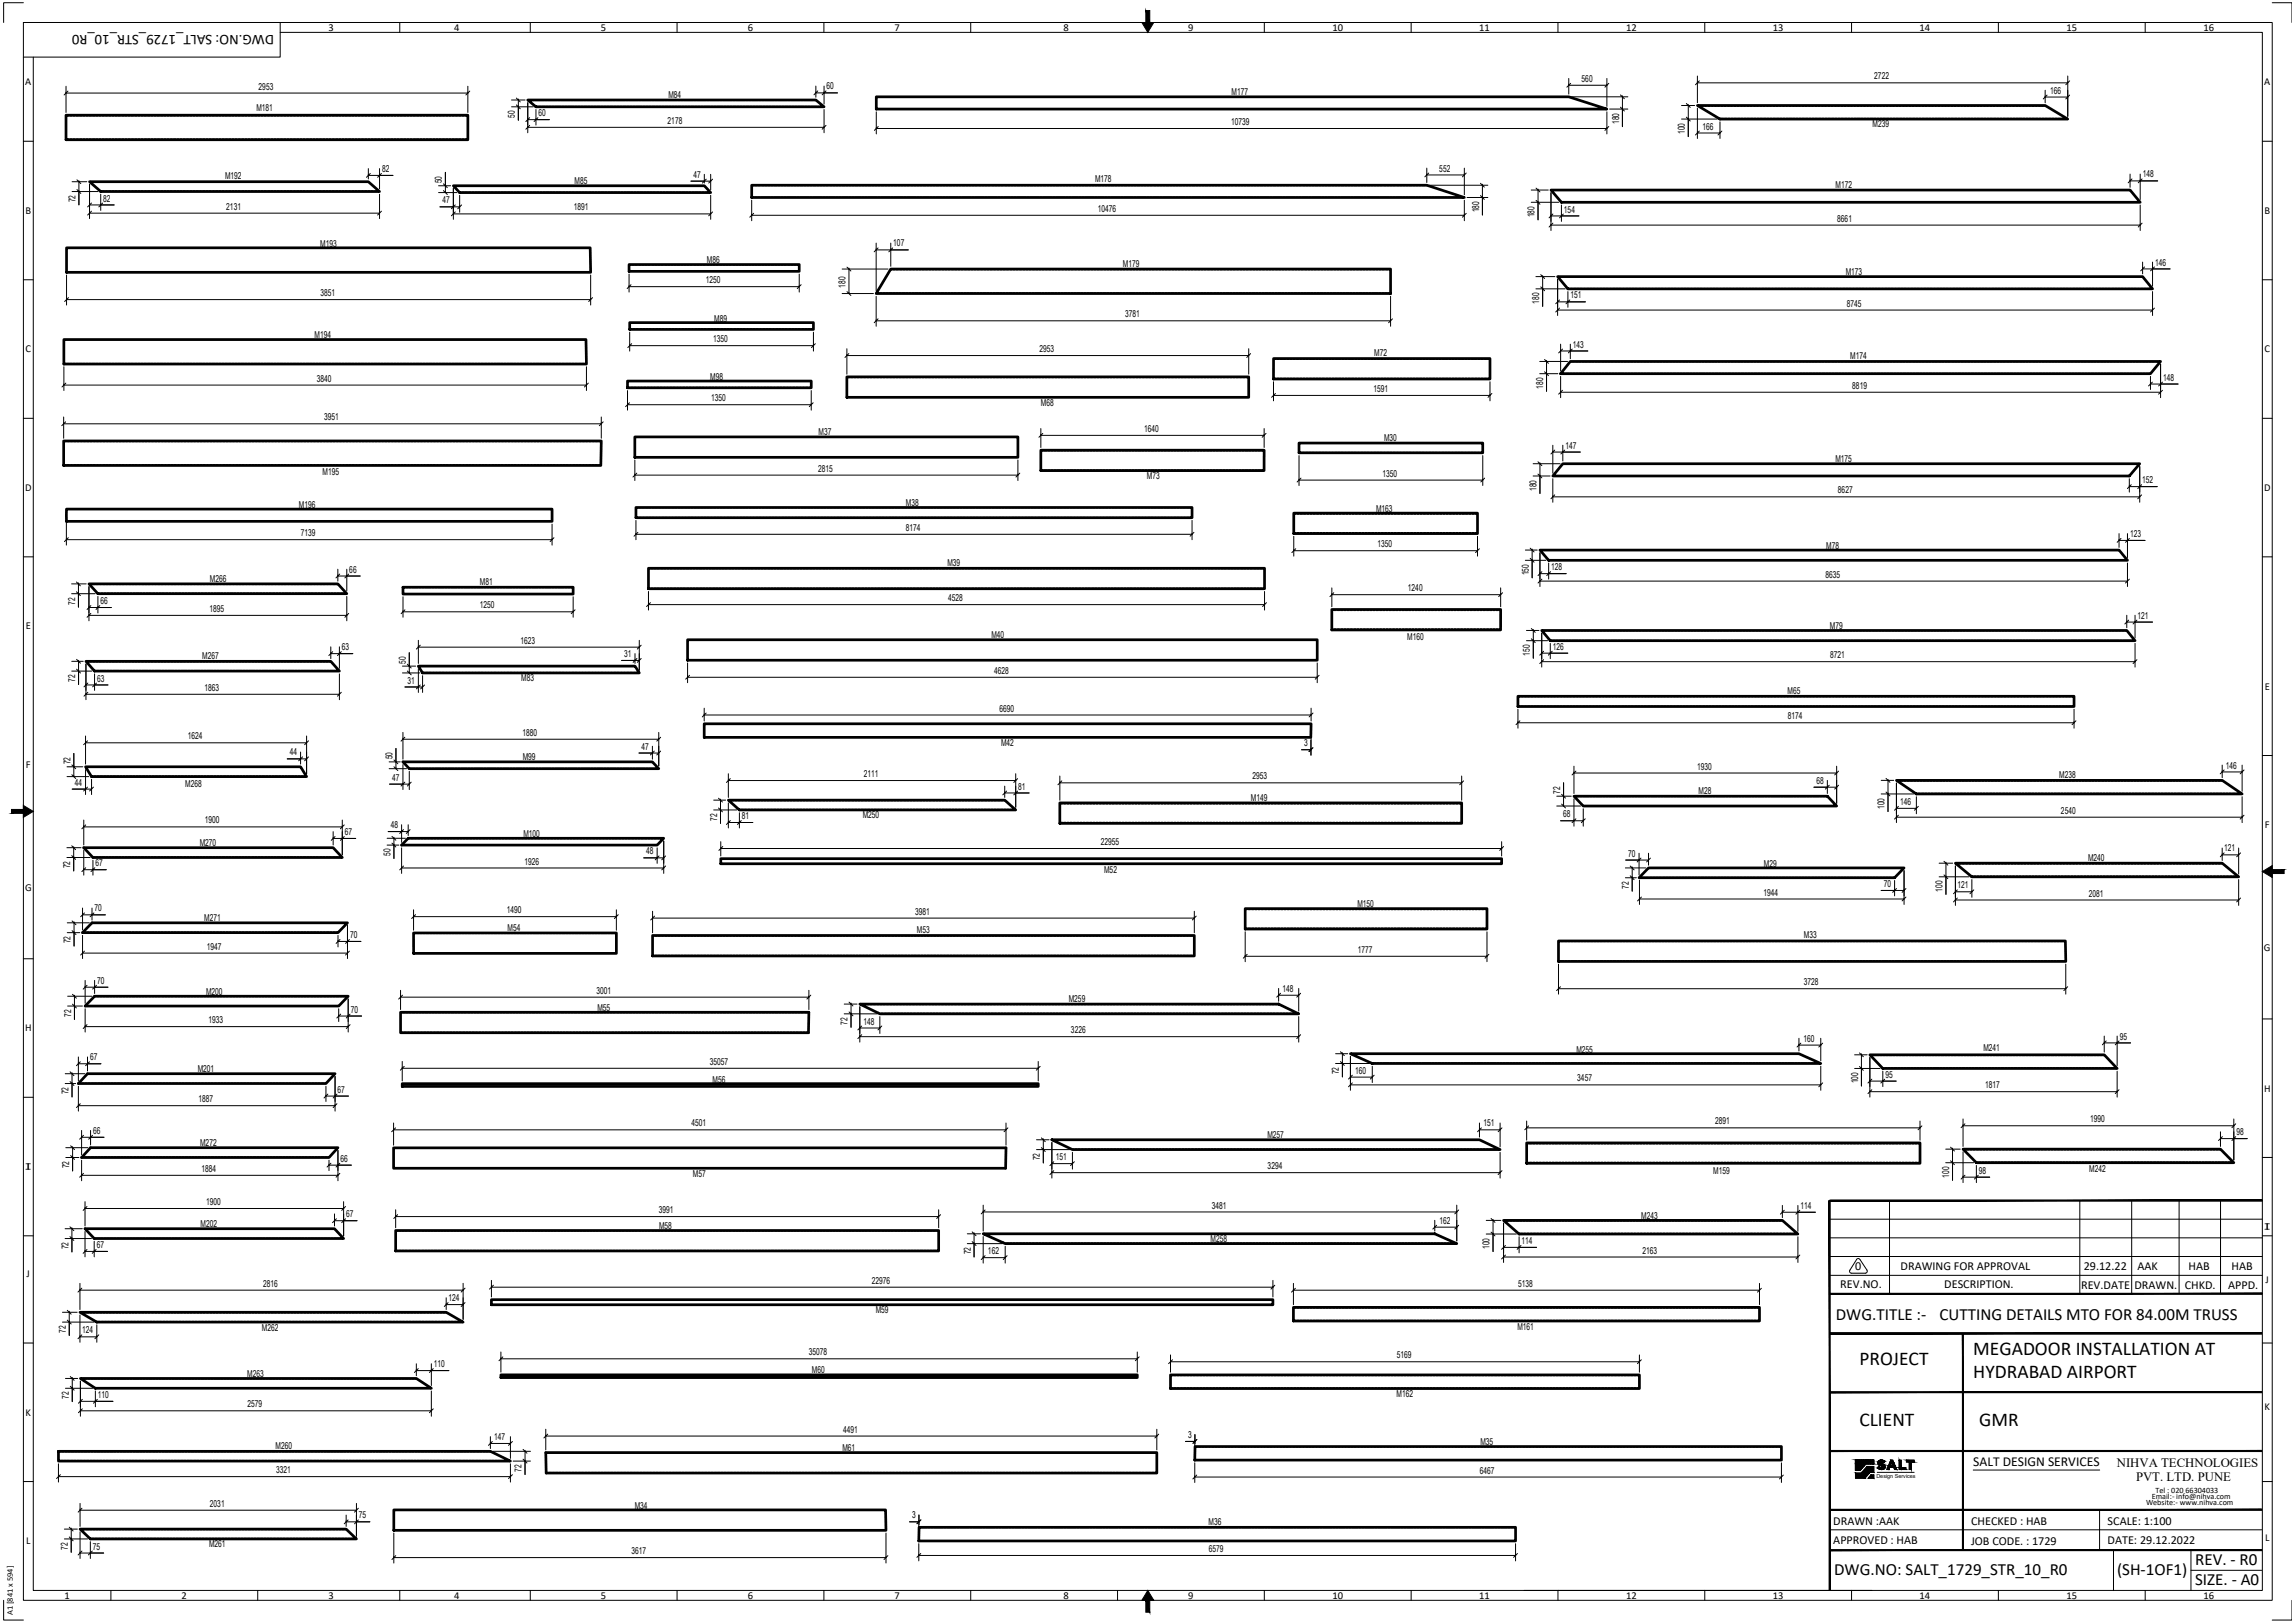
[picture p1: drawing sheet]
<svg xmlns="http://www.w3.org/2000/svg" width="841mm" height="594mm" viewBox="0 0 841 594" stroke-linecap="round" stroke-linejoin="round" font-family="sans-serif">
<defs><g id="words">
<g font-size="7.1">
<text x="723.1" y="496.3">MEGADOOR INSTALLATION AT</text>
<text x="681.4" y="499.9">PROJECT</text>
<text x="723.1" y="504.6">HYDRABAD AIRPORT</text>
<text x="681.4" y="522.4">CLIENT</text>
<text x="725.3" y="522.4">GMR</text>
</g>
<g font-size="6.2">
<text x="672.7" y="483.3">DWG.TITLE :-</text>
<text x="710.8" y="483.4">CUTTING DETAILS MTO FOR 84.00M TRUSS</text>
<text x="804.4" y="573.3">REV. - R0</text>
<text x="672.1" y="577">DWG.NO: SALT_1729_STR_10_R0</text>
<text x="775.8" y="577">(SH-1OF1)</text>
<text x="804.4" y="580.7">SIZE. - A0</text>
</g>
<text font-size="5.4" x="100.4" y="12.9" transform="rotate(180 100.4 12.9)">DWG.NO: SALT_1729_STR_10_R0</text>
<text font-size="5" x="723.1" y="537.1">SALT DESIGN SERVICES</text>
<g font-size="4.7">
<text x="775.7" y="537.3">NIHVA TECHNOLOGIES</text>
<text x="782.8" y="542.6">PVT. LTD. PUNE</text>
</g>
<g font-size="4.5">
<text x="679.9" y="465.3">0</text>
<text x="696.5" y="465.3">DRAWING FOR APPROVAL</text>
<text x="763.6" y="465.3">29.12.22</text>
<text x="783.3" y="465.3">AAK</text>
<text x="802" y="465.3">HAB</text>
<text x="817.8" y="465.3">HAB</text>
<text x="674.4" y="471.9">REV.NO.</text>
<text x="712.5" y="471.9">DESCRIPTION.</text>
<text x="762.6" y="471.9">REV.DATE</text>
<text x="782.2" y="471.9">DRAWN.</text>
<text x="800.6" y="471.9">CHKD.</text>
<text x="816.5" y="471.9">APPD.</text>
<text x="671.8" y="558.4">DRAWN :AAK</text>
<text x="722.3" y="558.4">CHECKED : HAB</text>
<text x="772.4" y="558.4">SCALE: 1:100</text>
<text x="671.8" y="565.6">APPROVED : HAB</text>
<text x="722.3" y="565.9">JOB CODE. : 1729</text>
<text x="772.4" y="565.6">DATE: 29.12.2022</text>
</g>
<g font-size="3.9">
<text x="120.4" y="11.3">3</text>
<text x="166.4" y="11.3">4</text>
<text x="220.2" y="11.2">5</text>
<text x="274" y="11.3">6</text>
<text x="327.9" y="11.2">7</text>
<text x="389.8" y="11.3">8</text>
<text x="435.4" y="11.3">9</text>
<text x="488.3" y="11.3">10</text>
<text x="542.1" y="11.3">11</text>
<text x="595.9" y="11.3">12</text>
<text x="649.7" y="11.3">13</text>
<text x="703.5" y="11.3">14</text>
<text x="757.3" y="11.2">15</text>
<text x="807.4" y="11.3">16</text>
<text x="9.2" y="31.2">A</text>
<text x="829.8" y="31.2">A</text>
<text x="9.3" y="78.3">B</text>
<text x="829.8" y="78.3">B</text>
<text x="9.3" y="129.1">C</text>
<text x="829.8" y="129.1">C</text>
<text x="9.2" y="179.8">D</text>
<text x="829.7" y="179.8">D</text>
<text x="9.4" y="230.5">E</text>
<text x="829.9" y="252.6">E</text>
<text x="9.5" y="281.3">F</text>
<text x="830" y="303.3">F</text>
<text x="9.2" y="326.3">G</text>
<text x="829.6" y="348.3">G</text>
<text x="9.2" y="377.7">H</text>
<text x="829.7" y="399.8">H</text>
<text x="9.4" y="428.5">T</text>
<text x="11.3" y="426.1" transform="rotate(180 11.3 426.1)">T</text>
<text x="831.8" y="448.1" transform="rotate(180 831.8 448.1)">T</text>
<text x="829.9" y="450.5">T</text>
<text x="9.8" y="467.7">J</text>
<text x="830.3" y="469.8">J</text>
<text x="9.4" y="518.5">K</text>
<text x="829.9" y="516.4">K</text>
<text x="9.6" y="565.6">L</text>
<text x="830.1" y="564.6">L</text>
<text x="23.6" y="585.6">1</text>
<text x="66.6" y="585.6">2</text>
<text x="120.4" y="585.6">3</text>
<text x="166.4" y="585.6">4</text>
<text x="220.2" y="585.5">5</text>
<text x="274" y="585.6">6</text>
<text x="327.9" y="585.5">7</text>
<text x="389.8" y="585.6">8</text>
<text x="435.4" y="585.5">9</text>
<text x="488.3" y="585.6">10</text>
<text x="542.1" y="585.6">11</text>
<text x="595.9" y="585.6">12</text>
<text x="649.7" y="585.6">13</text>
<text x="703.5" y="585.6">14</text>
<text x="757.3" y="585.5">15</text>
<text x="807.4" y="585.6">16</text>
</g>
<g font-size="3.5">
<text x="579.6" y="30">560</text>
<text x="686.9" y="29.1">2722</text>
<text x="94.8" y="32.8">2953</text>
<text x="302.9" y="32.8">60</text>
<text x="451.3" y="34.7">M177</text>
<text x="751.3" y="34.3">166</text>
<text x="93.9" y="40.8">M181</text>
<text x="245" y="36">M84</text>
<text x="188.7" y="43.1" transform="rotate(-90 188.7 43.1)">50</text>
<text x="197.4" y="42.6">60</text>
<text x="244.7" y="45.4">2178</text>
<text x="451.2" y="45.8">10739</text>
<text x="593.3" y="45.5" transform="rotate(-90 593.3 45.5)">180</text>
<text x="623.9" y="47.5">166</text>
<text x="686.2" y="46.7">M239</text>
<text x="617.5" y="49.1" transform="rotate(-90 617.5 49.1)">100</text>
<text x="82.5" y="65.7">M192</text>
<text x="140" y="63">82</text>
<text x="254.1" y="65.1">47</text>
<text x="527.5" y="62.8">552</text>
<text x="785.2" y="65">148</text>
<text x="162" y="67.1" transform="rotate(-90 162 67.1)">50</text>
<text x="210.6" y="67.5">M85</text>
<text x="401.3" y="66.7">M178</text>
<text x="672.7" y="68.8">M172</text>
<text x="27.7" y="74.1" transform="rotate(-90 27.7 74.1)">72</text>
<text x="37.8" y="73.8">82</text>
<text x="82.9" y="76.8">2131</text>
<text x="162.2" y="74.5">47</text>
<text x="210.2" y="77.1">1891</text>
<text x="402.3" y="77.6">10476</text>
<text x="542" y="77.8" transform="rotate(-90 542 77.8)">180</text>
<text x="573.1" y="77.8">154</text>
<text x="562.4" y="79.6" transform="rotate(-90 562.4 79.6)">180</text>
<text x="673.3" y="81.2">8661</text>
<text x="117.3" y="90.3">M193</text>
<text x="327.4" y="90.3">107</text>
<text x="259" y="96.4">M86</text>
<text x="411.5" y="97.9">M179</text>
<text x="676.4" y="100.6">M173</text>
<text x="789.7" y="97.2">146</text>
<text x="258.7" y="103.7">1250</text>
<text x="309.9" y="105.3" transform="rotate(-90 309.9 105.3)">180</text>
<text x="117.4" y="108.5">3851</text>
<text x="564.1" y="111.3" transform="rotate(-90 564.1 111.3)">180</text>
<text x="575.5" y="109.3">151</text>
<text x="676.8" y="112.3">8745</text>
<text x="261.7" y="117.8">M89</text>
<text x="412.3" y="116.3">3781</text>
<text x="115.3" y="123.7">M194</text>
<text x="261.4" y="125.4">1350</text>
<text x="380.9" y="129">2953</text>
<text x="503.6" y="130.5">M72</text>
<text x="576.4" y="127.3">143</text>
<text x="678" y="131.5">M174</text>
<text x="116.1" y="139.8">3840</text>
<text x="260.3" y="139.1">M98</text>
<text x="503.3" y="143.6">1591</text>
<text x="565.5" y="142.4" transform="rotate(-90 565.5 142.4)">180</text>
<text x="678.8" y="142.4">8819</text>
<text x="792.7" y="139.4">148</text>
<text x="260.6" y="147">1350</text>
<text x="381.5" y="148.6">M68</text>
<text x="118.8" y="154">3951</text>
<text x="300" y="159.2">M37</text>
<text x="419.3" y="158.2">1640</text>
<text x="507.2" y="161.7">M30</text>
<text x="573.6" y="164.3">147</text>
<text x="118.2" y="173.9">M195</text>
<text x="299.8" y="172.8">2815</text>
<text x="672.6" y="169.2">M175</text>
<text x="420.3" y="175.3">M73</text>
<text x="506.7" y="174.6">1350</text>
<text x="563.1" y="179.8" transform="rotate(-90 563.1 179.8)">180</text>
<text x="785.1" y="177">152</text>
<text x="332" y="185.4">M38</text>
<text x="673.5" y="180.7">8627</text>
<text x="109.6" y="186.1">M196</text>
<text x="504.3" y="187.4">M163</text>
<text x="110.3" y="196.4">7139</text>
<text x="331.9" y="194.4">8174</text>
<text x="780.6" y="196.7">123</text>
<text x="504.7" y="200.5">1350</text>
<text x="669.3" y="201">M78</text>
<text x="128" y="209.7">66</text>
<text x="347.2" y="207.5">M39</text>
<text x="568.5" y="208.9">128</text>
<text x="76.9" y="213.3">M266</text>
<text x="175.9" y="214.4">M81</text>
<text x="560.2" y="210.7" transform="rotate(-90 560.2 210.7)">150</text>
<text x="669" y="211.6">8635</text>
<text x="27.5" y="221.4" transform="rotate(-90 27.5 221.4)">72</text>
<text x="36.8" y="221.3">66</text>
<text x="347.5" y="220.2">4528</text>
<text x="516" y="216.6">1240</text>
<text x="76.8" y="224.1">1895</text>
<text x="175.8" y="222.8">1250</text>
<text x="783.3" y="226.6">121</text>
<text x="363.3" y="233.7">M40</text>
<text x="670.6" y="230.5">M79</text>
<text x="125.3" y="238.2">63</text>
<text x="190.8" y="235.8">1623</text>
<text x="515.7" y="234.3">M160</text>
<text x="569" y="238">126</text>
<text x="74.1" y="241.5">M267</text>
<text x="148.7" y="243" transform="rotate(-90 148.7 243)">50</text>
<text x="228.7" y="240.7">31</text>
<text x="560.6" y="240.1" transform="rotate(-90 560.6 240.1)">150</text>
<text x="670.6" y="241.1">8721</text>
<text x="27.5" y="249.8" transform="rotate(-90 27.5 249.8)">72</text>
<text x="35.6" y="249.6">63</text>
<text x="149.3" y="250.4">31</text>
<text x="191" y="249.3">M83</text>
<text x="364.3" y="246.8">4628</text>
<text x="74.9" y="253">1863</text>
<text x="655.1" y="254.3">M65</text>
<text x="366.2" y="260.6">6690</text>
<text x="655.1" y="263.5">8174</text>
<text x="191.5" y="269.5">1880</text>
<text x="68.8" y="270.8">1624</text>
<text x="235.1" y="274.6">47</text>
<text x="366.9" y="273.3">M42</text>
<text x="477.9" y="273.4">3</text>
<text x="25.8" y="279.9" transform="rotate(-90 25.8 279.9)">72</text>
<text x="106.2" y="276.7">44</text>
<text x="143.8" y="278.1" transform="rotate(-90 143.8 278.1)">50</text>
<text x="191.6" y="278.4">M99</text>
<text x="621.9" y="281.9">1930</text>
<text x="815.7" y="281.5">146</text>
<text x="27.4" y="287.8">44</text>
<text x="143.7" y="285.9">47</text>
<text x="316.5" y="284.6">2111</text>
<text x="459" y="285.5">2953</text>
<text x="665.7" y="287.1">68</text>
<text x="754.6" y="285.1">M238</text>
<text x="67.9" y="288.2">M268</text>
<text x="373.1" y="289.2">81</text>
<text x="458.4" y="293.5">M149</text>
<text x="571.7" y="290.7" transform="rotate(-90 571.7 290.7)">72</text>
<text x="622.4" y="290.7">M28</text>
<text x="316.2" y="299.7">M250</text>
<text x="572.8" y="299.4">68</text>
<text x="690.6" y="296.3" transform="rotate(-90 690.6 296.3)">100</text>
<text x="696.3" y="294.8">146</text>
<text x="755.3" y="298.1">2540</text>
<text x="75" y="301.6">1900</text>
<text x="126.4" y="305.8">67</text>
<text x="143.2" y="303.3">48</text>
<text x="262.8" y="300.6" transform="rotate(-90 262.8 300.6)">72</text>
<text x="271.9" y="300">81</text>
<text x="73.2" y="310">M270</text>
<text x="191.8" y="306.5">M100</text>
<text x="403.4" y="309.5">22955</text>
<text x="815.1" y="311.9">121</text>
<text x="35" y="317.3">67</text>
<text x="143.1" y="313.5" transform="rotate(-90 143.1 313.5)">50</text>
<text x="192.2" y="316.7">1926</text>
<text x="236.8" y="313">48</text>
<text x="596.7" y="313.8">70</text>
<text x="646.4" y="317.5">M29</text>
<text x="765.2" y="315.3">M240</text>
<text x="25.8" y="318" transform="rotate(-90 25.8 318)">72</text>
<text x="404.6" y="319.6">M52</text>
<text x="596.9" y="325.4" transform="rotate(-90 596.9 325.4)">72</text>
<text x="646.2" y="328">1944</text>
<text x="690.3" y="324.9">70</text>
<text x="711.9" y="326.6" transform="rotate(-90 711.9 326.6)">100</text>
<text x="717.3" y="325.4">121</text>
<text x="765.5" y="328.4">2081</text>
<text x="34.6" y="333.8">70</text>
<text x="185.7" y="334.5">1490</text>
<text x="335.4" y="335">3981</text>
<text x="497.4" y="332.2">M150</text>
<text x="74.8" y="337.5">M271</text>
<text x="186" y="341.1">M54</text>
<text x="336" y="341.9">M53</text>
<text x="25.9" y="345.6" transform="rotate(-90 25.9 345.6)">72</text>
<text x="75.8" y="347.8">1947</text>
<text x="128.3" y="343.6">70</text>
<text x="661" y="343.6">M33</text>
<text x="497.6" y="349">1777</text>
<text x="35.6" y="360.3">70</text>
<text x="75.5" y="364.4">M200</text>
<text x="218.6" y="364">3001</text>
<text x="470" y="363.3">148</text>
<text x="661" y="360.9">3728</text>
<text x="128.5" y="370.9">70</text>
<text x="218.9" y="370.2">M55</text>
<text x="391.7" y="367">M259</text>
<text x="26" y="372.5" transform="rotate(-90 26 372.5)">72</text>
<text x="76.4" y="374.8">1933</text>
<text x="310.6" y="375.3" transform="rotate(-90 310.6 375.3)">72</text>
<text x="316.5" y="375.3">148</text>
<text x="392.5" y="378.4">3226</text>
<text x="661" y="381.5">160</text>
<text x="776.8" y="380.7">95</text>
<text x="33" y="388.4">67</text>
<text x="577.7" y="385.5">M255</text>
<text x="726.8" y="385">M241</text>
<text x="72.5" y="392.7">M201</text>
<text x="260.2" y="390">35057</text>
<text x="490.7" y="393.5" transform="rotate(-90 490.7 393.5)">72</text>
<text x="496.6" y="393.3">160</text>
<text x="690.9" y="394.7">95</text>
<text x="25.1" y="400.8" transform="rotate(-90 25.1 400.8)">72</text>
<text x="123.7" y="400.2">67</text>
<text x="261.2" y="396.5">M56</text>
<text x="578" y="396.1">3457</text>
<text x="680.9" y="396.8" transform="rotate(-90 680.9 396.8)">100</text>
<text x="727.5" y="398.6">1817</text>
<text x="72.7" y="403.7">1887</text>
<text x="253.4" y="412.6">4501</text>
<text x="543.7" y="412.6">151</text>
<text x="628.5" y="411.8">2891</text>
<text x="766" y="411.1">1990</text>
<text x="34.1" y="415.3">66</text>
<text x="73.3" y="419.6">M272</text>
<text x="464.5" y="416.9">M257</text>
<text x="819.5" y="415.8">98</text>
<text x="124.8" y="425.5">66</text>
<text x="381.1" y="425" transform="rotate(-90 381.1 425)">72</text>
<text x="386.9" y="424.9">151</text>
<text x="25.4" y="427.9" transform="rotate(-90 25.4 427.9)">72</text>
<text x="73.9" y="429.2">1884</text>
<text x="253.9" y="431.3">M57</text>
<text x="464.5" y="428.3">3294</text>
<text x="627.8" y="430">M159</text>
<text x="714.3" y="431.3" transform="rotate(-90 714.3 431.3)">100</text>
<text x="725.2" y="429.9">98</text>
<text x="765.6" y="429.2">M242</text>
<text x="75.5" y="441.4">1900</text>
<text x="444" y="442.6">3481</text>
<text x="659.8" y="442.8">114</text>
<text x="73.5" y="449.4">M202</text>
<text x="126.9" y="445.9">67</text>
<text x="241.4" y="444.3">3991</text>
<text x="527.5" y="448.2">162</text>
<text x="601.4" y="446.4">M243</text>
<text x="241.5" y="450.2">M58</text>
<text x="443.7" y="454.9">M258</text>
<text x="557.6" y="455.6">114</text>
<text x="25.1" y="457.6" transform="rotate(-90 25.1 457.6)">72</text>
<text x="35.5" y="457.1">67</text>
<text x="355.7" y="459.5" transform="rotate(-90 355.7 459.5)">72</text>
<text x="362.1" y="459.4">162</text>
<text x="545.9" y="457.5" transform="rotate(-90 545.9 457.5)">100</text>
<text x="601.9" y="459.2">2163</text>
<text x="96.5" y="471.3">2816</text>
<text x="319.5" y="470.2">22976</text>
<text x="556.3" y="471.3">5138</text>
<text x="164.3" y="476.6">124</text>
<text x="320.9" y="480.8">M59</text>
<text x="24.1" y="488.2" transform="rotate(-90 24.1 488.2)">72</text>
<text x="30.1" y="488.4">124</text>
<text x="95.9" y="487.5">M262</text>
<text x="556.1" y="487.1">M161</text>
<text x="296.4" y="496.4">35078</text>
<text x="511.8" y="497.5">5169</text>
<text x="159" y="500.7">110</text>
<text x="297.5" y="502.9">M60</text>
<text x="90.6" y="504.3">M263</text>
<text x="25.2" y="512.4" transform="rotate(-90 25.2 512.4)">72</text>
<text x="35.9" y="512">110</text>
<text x="90.7" y="515.5">2579</text>
<text x="511.8" y="511.8">M162</text>
<text x="181.1" y="527.4">147</text>
<text x="308.9" y="524.7">4491</text>
<text x="435.4" y="526.7">3</text>
<text x="101" y="530.8">M260</text>
<text x="308.7" y="531.6">M61</text>
<text x="542.5" y="529.1">M35</text>
<text x="101.2" y="539.6">3321</text>
<text x="191.2" y="539.1" transform="rotate(-90 191.2 539.1)">72</text>
<text x="542.3" y="539.7">6467</text>
<text x="76.9" y="551.9">2031</text>
<text x="131.6" y="556.1">75</text>
<text x="232.6" y="552.7">M34</text>
<text x="334.2" y="556.1">3</text>
<text x="442.9" y="558.7">M36</text>
<text x="24.8" y="567.6" transform="rotate(-90 24.8 567.6)">72</text>
<text x="34" y="567.6">75</text>
<text x="76.6" y="566.6">M261</text>
<text x="231.5" y="569.2">3617</text>
<text x="443" y="568.5">6579</text>
</g>
<text font-size="3.1" x="4.7" y="591.6" transform="rotate(-90 4.7 591.6)">A1 [841 x 594]</text>
<g font-size="3">
<text x="786.4" y="551.3">Website:- www.nihva.com</text>
<text x="788.5" y="549">Email:- info@nihva.com</text>
<text x="789.9" y="546.7">Tel : 020 66304033</text>
</g>
<text font-size="2" x="687.6" y="541.3">Design Services</text>
</g></defs>
<!-- layer: Part -->
<g fill="none" stroke="#000" stroke-width=".99">
<path d="M193.4 36.6h105.6l3 2.5h-105.6zM321.1 35.5h253.8l14 4.4h-267.8zM622 38.6h127.5l8.2 5h-127.4zM24.2 42.2h147.3v9h-147.3zM32.8 66.6h102.2l4.1 3.6h-102.2zM166.1 68h92l2.3 2.5h-92zM275.5 67.8h247.4l13.7 4.5h-261.1zM568.4 69.6h212.2l3.7 4.5h-212.1zM24.4 90.8h191.9l.2 8.9h-192.1zM230.5 96.9h62.4v2.5h-62.4zM326.4 98.5h183.2v9h-188.5zM230.8 118.2h67.3v2.5h-67.3z"/>
<path d="M570.8 101.3h214.4l3.6 4.5h-214.2zM23.4 124.4h191.3l.2 8.9h-191.5zM230 139.6h67.3v2.4h-67.3zM310.3 138h147.3v7.5h-147.3zM466.7 131.3h79.3v7.5h-79.3zM575.5 132.4h216.3l-3.7 4.5h-216.2zM23.3 161.5h197l-.1 9h-196.9zM232.6 160h140.4v7.5h-140.4zM381.4 164.9h81.9l-.1 7.5h-81.8zM476 162.3h67.4v3.5h-67.4zM572.7 169.8h211.4l-3.8 4.5h-211.3zM24.4 186.5h177.9v4.5h-177.9z"/>
<path d="M233 185.9h203.8v3.7h-203.8zM474.1 187.9h67.3v7.5h-67.3zM32.6 213.9h91.2l3.3 3.6h-91.2zM147.7 215.1h62.3v2.5h-62.3zM237.6 208.1h225.8v7.5h-225.8zM564.3 201.5h212.2l3.1 3.7h-212.1zM252 234.3h230.7v7.5h-230.7zM488.1 223.2h61.8v7.5h-61.8zM565 230.9h214.4l3 3.8h-214.3zM31.5 242.2h89.7l3.2 3.6h-89.8zM153.3 244h79.4l1.6 2.5h-79.4zM556.3 255h203.8v3.8h-203.8z"/>
<path d="M147.7 279h91.4l2.3 2.5h-91.4zM258.1 265.1h222.4l-.1 5h-222.3zM31.3 280.8h78.9l2.2 3.6h-78.9zM266.9 293.1h101.3l4 3.6h-101.2zM388.4 294.1h147.2v7.5h-147.2zM576.8 291.6h92.8l3.5 3.6h-92.9zM695 285.8h119.3l7.3 5h-119.3zM30.7 310.5h91.4l3.3 3.6h-91.3zM149.6 307h93.6l-2.4 2.5h-93.6zM264.1 314.5h286.2v1.9h-286.2zM604.1 317.9h93.7l-3.5 3.6h-93.7zM716.6 316.2h97.7l6.1 4.9h-97.8z"/>
<path d="M33.7 338h93.6l-3.4 3.6h-93.7zM456.3 332.8h88.6v7.5h-88.6zM151.6 341.7h74.3v7.5h-74.3zM239.1 342.6h198.6v7.5h-198.6zM571.1 344.6h185.8l.1 7.5h-185.9zM34.7 364.9h92.9l-3.5 3.6h-92.9zM146.8 370.8h149.6l-.1 7.5h-149.5zM315.1 367.8h153.5l7.3 3.5h-153.5zM32.1 393.3h90.7l-3.4 3.6h-90.7zM147.4 396.9h233.1v1h-233.1zM494.9 385.9h164.3l8 3.6h-164.3zM685.2 386.3h85.9l4.7 5h-85.8z"/>
<path d="M385.5 417.5h156.7l7.5 3.6h-156.7zM559.5 418.6h144.1v7.5h-144.1zM33.2 420.4h90.6l-3.2 3.6h-90.7zM144.2 420.4h224.5l-.2 7.5h-224.3zM719.4 420.9h94.3l4.9 5h-94.3zM31.2 450h91.4l3.3 3.6h-91.4zM145 450.7h199v7.5h-199zM360.3 451.9h165.5l8 3.6h-165.4zM551 447h102.2l5.7 5h-102.2zM180.1 476h286.4v1.9h-286.4zM474 478.8h170.8v5h-170.8zM29.3 480.6h134.2l6.2 3.6h-134.2z"/>
<path d="M29.5 504.9h123.1l5.5 3.6h-123.2zM183.6 503.6h233.2v1h-233.2zM428.9 503.6h171.9v5h-171.9zM21.4 531.6h158.3l7.3 3.5h-165.6zM200 532h223.9v7.5h-223.7zM437.9 529.8h214.9v5h-215zM144.3 553h180.2l.2 7.5h-180.4zM336.8 559.4h218.6v5h-218.7zM29.3 560.1h97.6l3.7 3.6h-97.5z"/>
</g>
<!-- layer: Part_H -->
<g fill="none" stroke="#000" stroke-width=".37">
<path d="M193.6 36.8h1M195 36.8h.7M196.2 36.8h.7M196.2 39h.9M197.3 36.8h.8M197.5 39h.8M198.5 36.8h.8M198.7 39h.8M199.7 36.8h.8M199.9 39h.8M200.9 36.8h.8M201.1 39h.8"/>
<path d="M202.1 36.8h.8M202.3 39h.8M203.3 36.8h.8M203.5 39h.8M204.4 36.8h.9M204.7 39h.7M205.6 36.8h.8M205.8 39h.8M206.8 36.8h.8M207 39h.8M208 36.8h.8M208.2 39h.8"/>
<path d="M209.2 36.8h.8M209.4 39h.8M210.4 36.8h.8M210.6 39h.8M211.6 36.8h.8M211.8 39h.8M212.8 36.8h.8M213 39h.8M214 36.8h.7M214.2 39h.7M215.1 36.8h.8M215.3 39h.8"/>
<path d="M216.3 36.8h.8M216.5 39h.8M217.5 36.8h.8M217.7 39h.8M218.7 36.8h.8M218.9 39h.8M219.9 36.8h.8M220.1 39h.8M221.1 36.8h.8M221.3 39h.8M222.3 36.8h.8M222.5 39h.8"/>
<path d="M223.5 36.8h.7M223.6 39h.9M224.6 36.8h.8M224.9 39h.7M225.8 36.8h.8M226 39h.8M227 36.8h.8M227.2 39h.8M228.2 36.8h.8M228.4 39h.8M229.4 36.8h.8M229.6 39h.8"/>
<path d="M230.6 36.8h.8M230.8 39h.8M231.8 36.8h.8M232 39h.7M233 36.8h.7M233.2 39h.8M234.1 36.8h.8M234.3 39h.8M235.3 36.8h.8M235.5 39h.8M236.5 36.8h.8M236.7 39h.8"/>
<path d="M237.7 36.8h.8M237.9 39h.8M238.9 36.8h.8M239.1 39h.8M240.1 36.8h.8M240.3 39h.8M241.3 36.8h.8M241.5 39h.8M242.4 36.8h.8M242.7 39h.7M243.6 36.8h.8M243.8 39h.8"/>
<path d="M244.8 36.8h.8M245 39h.8M246 36.8h.8M246.2 39h.8M247.2 36.8h.8M247.4 39h.8M248.4 36.8h.8M248.6 39h.8M249.6 36.8h.8M249.8 39h.8M250.8 36.8h.7M251 39h.8"/>
<path d="M251.9 36.8h.8M252.2 39h.7M253.1 36.8h.8M253.3 39h.8M254.3 36.8h.8M254.5 39h.8M255.5 36.8h.8M255.7 39h.8M256.7 36.8h.8M256.9 39h.8M257.9 36.8h.8M258.1 39h.8"/>
<path d="M259.1 36.8h.8M259.3 39h.8M260.3 36.8h.7M260.5 39h.8M261.5 36.8h.7M261.6 39h.8M262.6 36.8h.8M262.8 39h.8M263.8 36.8h.8M264 39h.8M265 36.8h.8M265.2 39h.8"/>
<path d="M266.2 36.8h.8M266.4 39h.8M267.4 36.8h.8M267.6 39h.8M268.6 36.8h.8M268.8 39h.8M269.7 36.8h.9M270 39h.7M270.9 36.8h.8M271.1 39h.8M272.1 36.8h.8M272.3 39h.8"/>
<path d="M273.3 36.8h.8M273.5 39h.8M274.5 36.8h.8M274.7 39h.8M275.7 36.8h.8M275.9 39h.8M276.9 36.8h.8M277.1 39h.8M278.1 36.8h.7M278.3 39h.8M279.3 36.8h.8M279.5 39h.7"/>
<path d="M280.4 36.8h.8M280.6 39h.8M281.6 36.8h.8M281.8 39h.8M282.8 36.8h.8M283 39h.8M284 36.8h.8M284.2 39h.8M285.2 36.8h.8M285.4 39h.8M286.4 36.8h.8M286.6 39h.8"/>
<path d="M287.6 36.8h.8M287.8 39h.8M288.8 36.8h.7M289 39h.8M289.9 36.8h.8M290.2 39h.7M291.1 36.8h.8M291.3 39h.8M292.3 36.8h.8M292.5 39h.8M293.5 36.8h.8M293.7 39h.8"/>
<path d="M294.7 36.8h.8M294.9 39h.8M295.9 36.8h.8M296.1 39h.8M297.1 36.8h.8M297.3 39h.8M298.3 36.8h.9M298.5 39h.8M299.6 39h.8M300.8 39h1M321.1 39.8h.5M321.1 35.6h.5"/>
<path d="M322 39.8h.8M322 35.6h.8M323.2 39.8h.8M323.2 35.6h.8M324.3 39.8h.8M324.4 35.6h.8M325.5 39.8h.8M325.5 35.6h.8M326.7 39.8h.8M326.7 35.6h.8M327.9 39.8h.8M327.9 35.6h.8"/>
<path d="M329.1 39.8h.8M329.1 35.6h.8M330.3 39.8h.8M330.3 35.6h.8M331.5 39.8h.8M331.5 35.6h.8M332.7 39.8h.8M332.7 35.6h.8M333.8 39.8h.8M333.9 35.6h.7M335 39.8h.8M335 35.6h.8"/>
<path d="M336.2 39.8h.8M336.2 35.6h.8M337.4 39.8h.8M337.4 35.6h.8M338.6 39.8h.8M338.6 35.6h.8M339.8 39.8h.8M339.8 35.6h.8M341 39.8h.8M341 35.6h.8M342.2 39.8h.7M342.2 35.6h.8"/>
<path d="M343.3 39.8h.8M343.4 35.6h.7M344.5 39.8h.8M344.6 35.6h.7M345.7 39.8h.8M345.7 35.6h.8M346.9 39.8h.8M346.9 35.6h.8M348.1 39.8h.8M348.1 35.6h.8M349.3 39.8h.8M349.3 35.6h.8"/>
<path d="M350.5 39.8h.8M350.5 35.6h.8M351.7 39.8h.7M351.7 35.6h.8M352.8 39.8h.8M352.8 35.6h.9M354 39.8h.8M354.1 35.6h.7M355.2 39.8h.8M355.2 35.6h.8M356.4 39.8h.8M356.4 35.6h.8"/>
<path d="M357.6 39.8h.8M357.6 35.6h.8M358.8 39.8h.8M358.8 35.6h.8M360 39.8h.8M360 35.6h.8M361.1 39.8h.9M361.2 35.6h.8M362.4 39.8h.7M362.4 35.6h.8M363.5 39.8h.8M363.5 35.6h.8"/>
<path d="M364.7 39.8h.8M364.7 35.6h.8M365.9 39.8h.8M365.9 35.6h.8M367.1 39.8h.8M367.1 35.6h.8M368.3 39.8h.8M368.3 35.6h.8M369.5 39.8h.7M369.5 35.6h.8M370.6 39.8h.9M370.7 35.6h.8"/>
<path d="M371.8 39.8h.8M371.9 35.6h.7M373 39.8h.8M373 35.6h.8M374.2 39.8h.8M374.2 35.6h.8M375.4 39.8h.8M375.4 35.6h.8M376.6 39.8h.8M376.6 35.6h.8M377.8 39.8h.8M377.8 35.6h.8"/>
<path d="M379 39.8h.8M379 35.6h.8M380.2 39.8h.7M380.2 35.6h.8M381.3 39.8h.8M381.4 35.6h.7M382.5 39.8h.8M382.5 35.6h.8M383.7 39.8h.8M383.7 35.6h.8M384.9 39.8h.8M384.9 35.6h.8"/>
<path d="M386.1 39.8h.8M386.1 35.6h.8M387.3 39.8h.8M387.3 35.6h.8M388.5 39.8h.8M388.5 35.6h.8M389.7 39.8h.7M389.7 35.6h.8M390.8 39.8h.8M390.8 35.6h.8M392 39.8h.8M392 35.6h.8"/>
<path d="M393.2 39.8h.8M393.2 35.6h.8M394.4 39.8h.8M394.4 35.6h.8M395.6 39.8h.8M395.6 35.6h.8M396.8 39.8h.8M396.8 35.6h.8M398 39.8h.8M398 35.6h.8M399.1 39.8h.8M399.2 35.6h.8"/>
<path d="M400.3 39.8h.8M400.3 35.6h.9M401.5 39.8h.8M401.5 35.6h.8M402.7 39.8h.8M402.7 35.6h.8M403.9 39.8h.8M403.9 35.6h.8M405.1 39.8h.8M405.1 35.6h.8M406.3 39.8h.8M406.3 35.6h.8"/>
<path d="M407.5 39.8h.8M407.5 35.6h.8M408.6 39.8h.8M408.7 35.6h.7M409.8 39.8h.8M409.9 35.6h.7M411 39.8h.8M411 35.6h.8M412.2 39.8h.8M412.2 35.6h.8M413.4 39.8h.8M413.4 35.6h.8"/>
<path d="M414.6 39.8h.8M414.6 35.6h.8M415.8 39.8h.8M415.8 35.6h.8M417 39.8h.7M417 35.6h.8M418.1 39.8h.8M418.2 35.6h.8M419.3 39.8h.8M419.4 35.6h.7M420.5 39.8h.8M420.5 35.6h.8"/>
<path d="M421.7 39.8h.8M421.7 35.6h.8M422.9 39.8h.8M422.9 35.6h.8M424.1 39.8h.8M424.1 35.6h.8M425.3 39.8h.8M425.3 35.6h.8M426.5 39.8h.7M426.5 35.6h.8M427.7 39.8h.7M427.7 35.6h.8"/>
<path d="M428.8 39.8h.8M428.8 35.6h.8M430 39.8h.8M430 35.6h.8M431.2 39.8h.8M431.2 35.6h.8M432.4 39.8h.8M432.4 35.6h.8M433.6 39.8h.8M433.6 35.6h.8M434.8 39.8h.8M434.8 35.6h.8"/>
<path d="M435.9 39.8h.9M436 35.6h.8M437.1 39.8h.8M437.2 35.6h.8M438.3 39.8h.8M438.3 35.6h.8M439.5 39.8h.8M439.5 35.6h.8M440.7 39.8h.8M440.7 35.6h.8M441.9 39.8h.8M441.9 35.6h.8"/>
<path d="M443.1 39.8h.8M443.1 35.6h.8M444.3 39.8h.8M444.3 35.6h.8M445.5 39.8h.8M445.5 35.6h.8M446.6 39.8h.8M446.7 35.6h.7M447.8 39.8h.8M447.8 35.6h.8M449 39.8h.8M449 35.6h.8"/>
<path d="M450.2 39.8h.8M450.2 35.6h.8M451.4 39.8h.8M451.4 35.6h.8M452.6 39.8h.8M452.6 35.6h.8M453.8 39.8h.8M453.8 35.6h.8M455 39.8h.7M455 35.6h.8M456.1 39.8h.8M456.2 35.6h.7"/>
<path d="M457.3 39.8h.8M457.3 35.6h.8M458.5 39.8h.8M458.5 35.6h.8M459.7 39.8h.8M459.7 35.6h.8M460.9 39.8h.8M460.9 35.6h.8M462.1 39.8h.8M462.1 35.6h.8M463.3 39.8h.8M463.3 35.6h.8"/>
<path d="M464.5 39.8h.7M464.5 35.6h.8M465.6 39.8h.8M465.6 35.6h.8M466.8 39.8h.8M466.9 35.6h.7M468 39.8h.8M468 35.6h.8M469.2 39.8h.8M469.2 35.6h.8M470.4 39.8h.8M470.4 35.6h.8"/>
<path d="M471.6 39.8h.8M471.6 35.6h.8M472.8 39.8h.8M472.8 35.6h.8M473.9 39.8h.8M474 35.6h.7M475.1 39.8h.8M475.1 35.6h.9M476.3 39.8h.8M476.3 35.6h.8M477.5 39.8h.8M477.5 35.6h.8"/>
<path d="M478.7 39.8h.8M478.7 35.6h.8M479.9 39.8h.8M479.9 35.6h.8M481.1 39.8h.8M481.1 35.6h.8M482.3 39.8h.7M482.3 35.6h.8M483.4 39.8h.9M483.5 35.6h.8M484.6 39.8h.8M484.7 35.6h.7"/>
<path d="M485.8 39.8h.8M485.8 35.6h.8M487 39.8h.8M487 35.6h.8M488.2 39.8h.8M488.2 35.6h.8M489.4 39.8h.8M489.4 35.6h.8M490.6 39.8h.8M490.6 35.6h.8M491.8 39.8h.7M491.8 35.6h.8"/>
<path d="M493 39.8h.7M493 35.6h.8M494.1 39.8h.8M494.2 35.6h.7M495.3 39.8h.8M495.3 35.6h.8M496.5 39.8h.8M496.5 35.6h.8M497.7 39.8h.8M497.7 35.6h.8M498.9 39.8h.8M498.9 35.6h.8"/>
<path d="M500.1 39.8h.8M500.1 35.6h.8M501.3 39.8h.8M501.3 35.6h.8M502.5 39.8h.7M502.5 35.6h.8M503.6 39.8h.8M503.6 35.6h.8M504.8 39.8h.8M504.8 35.6h.8M506 39.8h.8M506 35.6h.8"/>
<path d="M507.2 39.8h.8M507.2 35.6h.8M508.4 39.8h.8M508.4 35.6h.8M509.6 39.8h.8M509.6 35.6h.8M510.8 39.8h.8M510.8 35.6h.8M511.9 39.8h.8M512 35.6h.7M513.1 39.8h.8M513.1 35.6h.8"/>
<path d="M514.3 39.8h.8M514.3 35.6h.8M515.5 39.8h.8M515.5 35.6h.8M516.7 39.8h.8M516.7 35.6h.8M517.9 39.8h.8M517.9 35.6h.8M519.1 39.8h.8M519.1 35.6h.8M520.3 39.8h.7M520.3 35.6h.8"/>
<path d="M521.4 39.8h.8M521.5 35.6h.7M522.6 39.8h.8M522.6 35.6h.8M523.8 39.8h.8M523.8 35.6h.8M525 39.8h.8M525 35.6h.8M526.2 39.8h.8M526.2 35.6h.8M527.4 39.8h.8M527.4 35.6h.8"/>
<path d="M528.6 39.8h.8M528.6 35.6h.8M529.8 39.8h.7M529.8 35.6h.8M530.9 39.8h.8M531 35.6h.7M532.1 39.8h.8M532.2 35.6h.7M533.3 39.8h.8M533.3 35.6h.8M534.5 39.8h.8M534.5 35.6h.8"/>
<path d="M535.7 39.8h.8M535.7 35.6h.8M536.9 39.8h.8M536.9 35.6h.8M538.1 39.8h.8M538.1 35.6h.8M539.3 39.8h.7M539.3 35.6h.8M540.4 39.8h.8M540.4 35.6h.9M541.6 39.8h.8M541.6 35.6h.8"/>
<path d="M542.8 39.8h.8M542.8 35.6h.8M544 39.8h.8M544 35.6h.8M545.2 39.8h.8M545.2 35.6h.8M546.4 39.8h.8M546.4 35.6h.8M547.6 39.8h.8M547.6 35.6h.8M548.7 39.8h.9M548.8 35.6h.8"/>
<path d="M549.9 39.8h.8M550 35.6h.8M551.1 39.8h.8M551.1 35.6h.8M552.3 39.8h.8M552.3 35.6h.8M553.5 39.8h.8M553.5 35.6h.8M554.7 39.8h.8M554.7 35.6h.8M555.9 39.8h.8M555.9 35.6h.8"/>
<path d="M557.1 39.8h.7M557.1 35.6h.8M558.2 39.8h.9M558.3 35.6h.8M559.4 39.8h.8M559.5 35.6h.7M560.6 39.8h.8M560.6 35.6h.8M561.8 39.8h.8M561.8 35.6h.8M563 39.8h.8M563 35.6h.8"/>
<path d="M564.2 39.8h.8M564.2 35.6h.8M565.4 39.8h.8M565.4 35.6h.8M566.6 39.8h.8M566.6 35.6h.8M567.8 39.8h.7M567.8 35.6h.8M568.9 39.8h.8M569 35.6h.7M570.1 39.8h.8M570.1 35.6h.8"/>
<path d="M571.3 39.8h.8M571.3 35.6h.8M572.5 39.8h.8M572.5 35.6h.8M573.7 39.8h.8M573.7 35.6h.8M574.9 39.8h.8M574.9 35.6h.5M576.1 39.8h.8M577.3 39.8h.7M578.4 39.8h.8M579.6 39.8h.8"/>
<path d="M580.8 39.8h.8M582 39.8h.8M583.2 39.8h.8M584.4 39.8h.8M585.6 39.8h.8M586.7 39.8h.8M587.9 39.8h.5M622.5 38.9h.6M623.5 38.9h.8M624.7 38.9h.8M625.9 38.9h.8M627.1 38.9h.8"/>
<path d="M628.3 38.9h.8M629.5 38.9h.7M630.6 38.9h.8M631.8 38.9h.8M633 38.9h.8M634.2 38.9h.8M635.4 38.9h.8M636.6 38.9h.8M637.8 38.9h.8M639 38.9h.7M640.1 38.9h.8M641.3 38.9h.8"/>
<path d="M642.5 38.9h.8M643.7 38.9h.8M644.9 38.9h.8M646.1 38.9h.8M647.3 38.9h.8M648.5 38.9h.7M649.6 38.9h.8M650.8 38.9h.8M652 38.9h.8M653.2 38.9h.8M654.4 38.9h.8M655.6 38.9h.8"/>
<path d="M656.8 38.9h.8M657.9 38.9h.8M659.1 38.9h.8M660.3 38.9h.8M661.5 38.9h.8M662.7 38.9h.8M663.9 38.9h.8M665.1 38.9h.8M666.3 38.9h.7M667.4 38.9h.8M668.6 38.9h.8M669.8 38.9h.8"/>
<path d="M671 38.9h.8M672.2 38.9h.8M673.4 38.9h.8M674.6 38.9h.8M675.8 38.9h.8M677 38.9h.7M678.1 38.9h.8M679.3 38.9h.8M680.5 38.9h.8M681.7 38.9h.8M682.9 38.9h.8M684.1 38.9h.8"/>
<path d="M685.2 38.9h.9M686.4 38.9h.8M687.6 38.9h.8M688.8 38.9h.8M690 38.9h.8M691.2 38.9h.8M692.4 38.9h.8M693.6 38.9h.8M694.8 38.9h.7M695.9 38.9h.8M697.1 38.9h.8M698.3 38.9h.8"/>
<path d="M699.5 38.9h.8M700.7 38.9h.8M701.9 38.9h.8M703.1 38.9h.8M704.3 38.9h.7M705.4 38.9h.8M706.6 38.9h.8M707.8 38.9h.8M709 38.9h.8M710.2 38.9h.8M711.4 38.9h.8M712.6 38.9h.8"/>
<path d="M713.7 38.9h.8M714.9 38.9h.8M716.1 38.9h.8M717.3 38.9h.8M718.5 38.9h.8M719.7 38.9h.8M720.9 38.9h.8M722.1 38.9h.7M723.2 38.9h.8M724.4 38.9h.8M725.6 38.9h.8M726.8 38.9h.8"/>
<path d="M728 38.9h.8M729.2 38.9h.8M730.4 38.9h.8M731.6 38.9h.7M732.7 38.9h.8M733.9 38.9h.8M735.1 38.9h.8M736.3 38.9h.8M737.5 38.9h.8M738.7 38.9h.8M739.9 38.9h.8M741 38.9h.8"/>
<path d="M742.2 38.9h.8M743.4 38.9h.8M744.6 38.9h.8M745.8 38.9h.8M747 38.9h.8M748.2 38.9h.8M749.4 38.9h.6M24.2 50.9h1M24.2 42.5h1M25.6 50.9h.8M25.6 42.5h.8M26.8 50.9h.8"/>
<path d="M26.8 42.5h.8M28 50.9h.7M28 42.5h.7M29.1 50.9h.8M29.1 42.5h.8M30.3 50.9h.8M30.3 42.5h.8M31.5 50.9h.8M31.5 42.5h.8M32.7 50.9h.8M32.7 42.5h.8M33.9 50.9h.8"/>
<path d="M33.9 42.5h.8M35.1 50.9h.8M35.1 42.5h.8M36.3 50.9h.8M36.3 42.5h.8M37.5 50.9h.7M37.5 42.5h.7M38.7 50.9h.7M38.7 42.5h.7M39.8 50.9h.8M39.8 42.5h.8M41 50.9h.8"/>
<path d="M41 42.5h.8M42.2 50.9h.8M42.2 42.5h.8M43.4 50.9h.8M43.4 42.5h.8M44.6 50.9h.8M44.6 42.5h.8M45.8 50.9h.8M45.8 42.5h.8M47 50.9h.8M47 42.5h.8M48.2 50.9h.7"/>
<path d="M48.2 42.5h.7M49.3 50.9h.8M49.3 42.5h.8M50.5 50.9h.8M50.5 42.5h.8M51.7 50.9h.8M51.7 42.5h.8M52.9 50.9h.8M52.9 42.5h.8M54.1 50.9h.8M54.1 42.5h.8M55.3 50.9h.8"/>
<path d="M55.3 42.5h.8M56.5 50.9h.8M56.5 42.5h.8M57.6 50.9h.8M57.6 42.5h.8M58.8 50.9h.8M58.8 42.5h.8M60 50.9h.8M60 42.5h.8M61.2 50.9h.8M61.2 42.5h.8M62.4 50.9h.8"/>
<path d="M62.4 42.5h.8M63.6 50.9h.8M63.6 42.5h.8M64.8 50.9h.8M64.8 42.5h.8M66 50.9h.8M66 42.5h.8M67.1 50.9h.8M67.1 42.5h.8M68.3 50.9h.8M68.3 42.5h.8M69.5 50.9h.8"/>
<path d="M69.5 42.5h.8M70.7 50.9h.8M70.7 42.5h.8M71.9 50.9h.8M71.9 42.5h.8M73.1 50.9h.8M73.1 42.5h.8M74.3 50.9h.8M74.3 42.5h.8M75.5 50.9h.7M75.5 42.5h.7M76.6 50.9h.8"/>
<path d="M76.6 42.5h.8M77.8 50.9h.8M77.8 42.5h.8M79 50.9h.8M79 42.5h.8M80.2 50.9h.8M80.2 42.5h.8M81.4 50.9h.8M81.4 42.5h.8M82.6 50.9h.8M82.6 42.5h.8M83.8 50.9h.8"/>
<path d="M83.8 42.5h.8M85 50.9h.7M85 42.5h.7M86.1 50.9h.8M86.1 42.5h.8M87.3 50.9h.8M87.3 42.5h.8M88.5 50.9h.8M88.5 42.5h.8M89.7 50.9h.8M89.7 42.5h.8M90.9 50.9h.8"/>
<path d="M90.9 42.5h.8M92.1 50.9h.8M92.1 42.5h.8M93.3 50.9h.8M93.3 42.5h.8M94.5 50.9h.8M94.5 42.5h.8M95.7 50.9h.7M95.7 42.5h.7M96.8 50.9h.8M96.8 42.5h.8M98 50.9h.8"/>
<path d="M98 42.5h.8M99.2 50.9h.8M99.2 42.5h.8M100.4 50.9h.8M100.4 42.5h.8M101.6 50.9h.8M101.6 42.5h.8M102.8 50.9h.8M102.8 42.5h.8M103.9 50.9h.9M103.9 42.5h.9M105.1 50.9h.8"/>
<path d="M105.1 42.5h.8M106.3 50.9h.8M106.3 42.5h.8M107.5 50.9h.8M107.5 42.5h.8M108.7 50.9h.8M108.7 42.5h.8M109.9 50.9h.8M109.9 42.5h.8M111.1 50.9h.8M111.1 42.5h.8M112.3 50.9h.8"/>
<path d="M112.3 42.5h.8M113.5 50.9h.8M113.5 42.5h.8M114.6 50.9h.8M114.6 42.5h.8M115.8 50.9h.8M115.8 42.5h.8M117 50.9h.8M117 42.5h.8M118.2 50.9h.8M118.2 42.5h.8M119.4 50.9h.8"/>
<path d="M119.4 42.5h.8M120.6 50.9h.8M120.6 42.5h.8M121.8 50.9h.8M121.8 42.5h.8M123 50.9h.7M123 42.5h.7M124.1 50.9h.8M124.1 42.5h.8M125.3 50.9h.8M125.3 42.5h.8M126.5 50.9h.8"/>
<path d="M126.5 42.5h.8M127.7 50.9h.8M127.7 42.5h.8M128.9 50.9h.8M128.9 42.5h.8M130.1 50.9h.8M130.1 42.5h.8M131.3 50.9h.8M131.3 42.5h.8M132.5 50.9h.7M132.5 42.5h.7M133.6 50.9h.8"/>
<path d="M133.6 42.5h.8M134.8 50.9h.8M134.8 42.5h.8M136 50.9h.8M136 42.5h.8M137.2 50.9h.8M137.2 42.5h.8M138.4 50.9h.8M138.4 42.5h.8M139.6 50.9h.8M139.6 42.5h.8M140.8 50.9h.8"/>
<path d="M140.8 42.5h.8M142 50.9h.7M142 42.5h.7M143.2 50.9h.7M143.2 42.5h.7M144.3 50.9h.8M144.3 42.5h.8M145.5 50.9h.8M145.5 42.5h.8M146.7 50.9h.8M146.7 42.5h.8M147.9 50.9h.8"/>
<path d="M147.9 42.5h.8M149.1 50.9h.8M149.1 42.5h.8M150.3 50.9h.8M150.3 42.5h.8M151.4 50.9h.9M151.4 42.5h.9M152.6 50.9h.8M152.6 42.5h.8M153.8 50.9h.8M153.8 42.5h.8M155 50.9h.8"/>
<path d="M155 42.5h.8M156.2 50.9h.8M156.2 42.5h.8M157.4 50.9h.8M157.4 42.5h.8M158.6 50.9h.8M158.6 42.5h.8M159.8 50.9h.8M159.8 42.5h.8M161 50.9h.8M161 42.5h.8M162.1 50.9h.8"/>
<path d="M162.1 42.5h.8M163.3 50.9h.8M163.3 42.5h.8M164.5 50.9h.8M164.5 42.5h.8M165.7 50.9h.8M165.7 42.5h.8M166.9 50.9h.8M166.9 42.5h.8M168.1 50.9h.8M168.1 42.5h.8M169.3 50.9h.8"/>
<path d="M169.3 42.5h.8M170.5 50.9h1M170.5 42.5h1M629.8 43.3h.6M630.8 43.3h.8M632 43.3h.8M633.2 43.3h.8M634.4 43.3h.7M635.6 43.3h.7M636.7 43.3h.8M637.9 43.3h.8M639.1 43.3h.8"/>
<path d="M640.3 43.3h.8M641.5 43.3h.8M642.7 43.3h.8M643.8 43.3h.9M645 43.3h.8M646.2 43.3h.8M647.4 43.3h.8M648.6 43.3h.8M649.8 43.3h.8M651 43.3h.8M652.2 43.3h.7M653.4 43.3h.7"/>
<path d="M654.5 43.3h.8M655.7 43.3h.8M656.9 43.3h.8M658.1 43.3h.8M659.3 43.3h.8M660.5 43.3h.8M661.7 43.3h.8M662.9 43.3h.7M664 43.3h.8M665.2 43.3h.8M666.4 43.3h.8M667.6 43.3h.8"/>
<path d="M668.8 43.3h.8M670 43.3h.8M671.2 43.3h.8M672.3 43.3h.8M673.5 43.3h.8M674.7 43.3h.8M675.9 43.3h.8M677.1 43.3h.8M678.3 43.3h.8M679.5 43.3h.8M680.7 43.3h.7M681.8 43.3h.8"/>
<path d="M683 43.3h.8M684.2 43.3h.8M685.4 43.3h.8M686.6 43.3h.8M687.8 43.3h.8M689 43.3h.8M690.2 43.3h.7M691.3 43.3h.8M692.5 43.3h.8M693.7 43.3h.8M694.9 43.3h.8M696.1 43.3h.8"/>
<path d="M697.3 43.3h.8M698.5 43.3h.8M699.6 43.3h.8M700.8 43.3h.8M702 43.3h.8M703.2 43.3h.8M704.4 43.3h.8M705.6 43.3h.8M706.8 43.3h.8M708 43.3h.8M709.1 43.3h.9M710.3 43.3h.8"/>
<path d="M711.5 43.3h.8M712.7 43.3h.8M713.9 43.3h.8M715.1 43.3h.8M716.3 43.3h.8M717.5 43.3h.7M718.7 43.3h.7M719.8 43.3h.8M721 43.3h.8M722.2 43.3h.8M723.4 43.3h.8M724.6 43.3h.8"/>
<path d="M725.8 43.3h.8M727 43.3h.8M728.2 43.3h.7M729.3 43.3h.8M730.5 43.3h.8M731.7 43.3h.8M732.9 43.3h.8M734.1 43.3h.8M735.3 43.3h.8M736.5 43.3h.8M737.6 43.3h.8M738.8 43.3h.8"/>
<path d="M740 43.3h.8M741.2 43.3h.8M742.4 43.3h.8M743.6 43.3h.8M744.8 43.3h.8M746 43.3h.7M747.1 43.3h.8M748.3 43.3h.8M749.5 43.3h.8M750.7 43.3h.8M751.9 43.3h.8M753.1 43.3h.8"/>
<path d="M754.3 43.3h.8M755.5 43.3h.7M756.6 43.3h.6M33.1 66.8h.4M33.9 66.8h.8M35.1 66.8h.8M36.3 66.8h.8M36.6 69.9h.5M37.4 69.9h.8M37.5 66.8h.8M38.6 69.9h.8M38.7 66.8h.8"/>
<path d="M39.8 69.9h.8M39.9 66.8h.7M41 69.9h.8M41 66.8h.8M42.2 69.9h.8M42.2 66.8h.8M43.4 69.9h.8M43.4 66.8h.8M44.6 69.9h.8M44.6 66.8h.8M45.8 69.9h.7M45.8 66.8h.8"/>
<path d="M46.9 69.9h.8M47 66.8h.8M48.1 69.9h.8M48.2 66.8h.8M49.3 69.9h.8M49.4 66.8h.7M50.5 69.9h.8M50.5 66.8h.8M51.7 69.9h.8M51.7 66.8h.8M52.9 69.9h.8M52.9 66.8h.8"/>
<path d="M54.1 69.9h.8M54.1 66.8h.8M55.3 69.9h.7M55.3 66.8h.8M56.5 69.9h.7M56.5 66.8h.8M57.6 69.9h.8M57.7 66.8h.8M58.8 69.9h.8M58.9 66.8h.7M60 69.9h.8M60 66.8h.8"/>
<path d="M61.2 69.9h.8M61.2 66.8h.8M62.4 69.9h.8M62.4 66.8h.8M63.6 69.9h.8M63.6 66.8h.8M64.8 69.9h.8M64.8 66.8h.8M66 69.9h.7M66 66.8h.8M67.1 69.9h.8M67.2 66.8h.8"/>
<path d="M68.3 69.9h.8M68.3 66.8h.9M69.5 69.9h.8M69.5 66.8h.8M70.7 69.9h.8M70.7 66.8h.8M71.9 69.9h.8M71.9 66.8h.8M73.1 69.9h.8M73.1 66.8h.8M74.3 69.9h.8M74.3 66.8h.8"/>
<path d="M75.4 69.9h.8M75.5 66.8h.8M76.6 69.9h.8M76.7 66.8h.7M77.8 69.9h.8M77.9 66.8h.8M79 69.9h.8M79 66.8h.8M80.2 69.9h.8M80.2 66.8h.8M81.4 69.9h.8M81.4 66.8h.8"/>
<path d="M82.6 69.9h.8M82.6 66.8h.8M83.8 69.9h.8M83.8 66.8h.8M84.9 69.9h.8M85 66.8h.8M86.1 69.9h.8M86.2 66.8h.8M87.3 69.9h.8M87.4 66.8h.7M88.5 69.9h.8M88.5 66.8h.8"/>
<path d="M89.7 69.9h.8M89.7 66.8h.8M90.9 69.9h.8M90.9 66.8h.8M92.1 69.9h.8M92.1 66.8h.8M93.3 69.9h.7M93.3 66.8h.8M94.4 69.9h.8M94.5 66.8h.8M95.6 69.9h.8M95.7 66.8h.8"/>
<path d="M96.8 69.9h.8M96.9 66.8h.7M98 69.9h.8M98 66.8h.8M99.2 69.9h.8M99.2 66.8h.8M100.4 69.9h.8M100.4 66.8h.8M101.6 69.9h.8M101.6 66.8h.8M102.8 69.9h.7M102.8 66.8h.8"/>
<path d="M103.9 69.9h.8M104 66.8h.8M105.1 69.9h.8M105.2 66.8h.8M106.3 69.9h.8M106.4 66.8h.7M107.5 69.9h.8M107.5 66.8h.8M108.7 69.9h.8M108.7 66.8h.8M109.9 69.9h.8M109.9 66.8h.8"/>
<path d="M111.1 69.9h.8M111.1 66.8h.8M112.3 69.9h.8M112.3 66.8h.8M113.5 69.9h.7M113.5 66.8h.8M114.6 69.9h.8M114.7 66.8h.8M115.8 69.9h.8M115.8 66.8h.8M117 69.9h.8M117.1 66.8h.7"/>
<path d="M118.2 69.9h.8M118.2 66.8h.8M119.4 69.9h.8M119.4 66.8h.8M120.6 69.9h.8M120.6 66.8h.8M121.8 69.9h.8M121.8 66.8h.8M122.9 69.9h.8M123 66.8h.8M124.1 69.9h.8M124.2 66.8h.8"/>
<path d="M125.3 69.9h.8M125.3 66.8h.9M126.5 69.9h.8M126.5 66.8h.8M127.7 69.9h.8M127.7 66.8h.8M128.9 69.9h.8M128.9 66.8h.8M130.1 69.9h.8M130.1 66.8h.8M131.3 69.9h.8M131.3 66.8h.8"/>
<path d="M132.4 69.9h.8M132.5 66.8h.8M133.6 69.9h.8M133.7 66.8h.8M134.8 69.9h.8M134.9 66.8h.4M136 69.9h.8M137.2 69.9h.8M138.4 69.9h.4M166.3 68.2h.7M167.4 68.2h.7M168.3 70.3h.7"/>
<path d="M168.6 68.2h.7M169.4 70.3h.7M169.7 68.2h.8M170.5 70.3h.8M170.9 68.2h.8M171.7 70.3h.8M172.1 68.2h.8M172.9 70.3h.8M173.3 68.2h.8M174.1 70.3h.8M174.5 68.2h.8M175.3 70.3h.8"/>
<path d="M175.7 68.2h.8M176.5 70.3h.8M176.9 68.2h.8M177.7 70.3h.8M178.1 68.2h.7M178.8 70.3h.8M179.2 68.2h.8M180 70.3h.8M180.4 68.2h.8M181.2 70.3h.8M181.6 68.2h.8M182.4 70.3h.8"/>
<path d="M182.8 68.2h.8M183.6 70.3h.8M184 68.2h.8M184.8 70.3h.8M185.2 68.2h.8M186 70.3h.8M186.4 68.2h.8M187.2 70.3h.8M187.5 68.2h.8M188.3 70.3h.8M188.7 68.2h.8M189.5 70.3h.8"/>
<path d="M189.9 68.2h.8M190.7 70.3h.8M191.1 68.2h.8M191.9 70.3h.8M192.3 68.2h.8M193.1 70.3h.8M193.5 68.2h.8M194.3 70.3h.8M194.7 68.2h.8M195.5 70.3h.8M195.9 68.2h.8M196.7 70.3h.7"/>
<path d="M197 68.2h.8M197.8 70.3h.8M198.2 68.2h.8M199 70.3h.8M199.4 68.2h.8M200.2 70.3h.8M200.6 68.2h.8M201.4 70.3h.8M201.8 68.2h.8M202.6 70.3h.8M203 68.2h.8M203.8 70.3h.8"/>
<path d="M204.2 68.2h.8M205 70.3h.8M205.4 68.2h.7M206.2 70.3h.7M206.5 68.2h.8M207.3 70.3h.8M207.7 68.2h.8M208.5 70.3h.8M208.9 68.2h.8M209.7 70.3h.8M210.1 68.2h.8M210.9 70.3h.8"/>
<path d="M211.3 68.2h.8M212.1 70.3h.8M212.5 68.2h.8M213.3 70.3h.8M213.7 68.2h.8M214.5 70.3h.8M214.9 68.2h.7M215.7 70.3h.8M216 68.2h.8M216.9 70.3h.7M217.2 68.2h.8M218 70.3h.8"/>
<path d="M218.4 68.2h.8M219.2 70.3h.8M219.6 68.2h.8M220.4 70.3h.8M220.8 68.2h.8M221.6 70.3h.8M222 68.2h.8M222.8 70.3h.8M223.2 68.2h.8M224 70.3h.8M224.4 68.2h.7M225.1 70.3h.9"/>
<path d="M225.6 68.2h.7M226.3 70.3h.8M226.7 68.2h.8M227.5 70.3h.8M227.9 68.2h.8M228.7 70.3h.8M229.1 68.2h.8M229.9 70.3h.8M230.3 68.2h.8M231.1 70.3h.8M231.5 68.2h.8M232.3 70.3h.8"/>
<path d="M232.7 68.2h.8M233.5 70.3h.8M233.8 68.2h.9M234.7 70.3h.8M235 68.2h.8M235.8 70.3h.8M236.2 68.2h.8M237 70.3h.8M237.4 68.2h.8M238.2 70.3h.8M238.6 68.2h.8M239.4 70.3h.8"/>
<path d="M239.8 68.2h.8M240.6 70.3h.8M241 68.2h.8M241.8 70.3h.8M242.2 68.2h.8M243 70.3h.8M243.4 68.2h.8M244.2 70.3h.7M244.5 68.2h.8M245.3 70.3h.8M245.7 68.2h.8M246.5 70.3h.8"/>
<path d="M246.9 68.2h.8M247.7 70.3h.8M248.1 68.2h.8M248.9 70.3h.8M249.3 68.2h.8M250.1 70.3h.8M250.5 68.2h.8M251.3 70.3h.8M251.7 68.2h.8M252.5 70.3h.8M252.9 68.2h.7M253.7 70.3h.7"/>
<path d="M254 68.2h.8M254.8 70.3h.8M255.2 68.2h.8M256 70.3h.8M256.4 68.2h.8M257.2 70.3h.8M257.6 68.2h.7M258.4 70.3h.8M259.6 70.3h.7M275.5 72.2h.7M275.5 68h.8M276.6 72.2h.8"/>
<path d="M276.7 68h.8M277.8 72.2h.8M277.9 68h.8M279 72.2h.8M279.1 68h.8M280.2 72.2h.8M280.3 68h.8M281.3 72.2h.9M281.5 68h.8M282.5 72.2h.8M282.6 68h.8M283.7 72.2h.8"/>
<path d="M283.8 68h.8M284.9 72.2h.8M285 68h.8M286.1 72.2h.8M286.2 68h.8M287.3 72.2h.8M287.4 68h.8M288.5 72.2h.8M288.6 68h.8M289.7 72.2h.7M289.8 68h.8M290.9 72.2h.7"/>
<path d="M291 68h.7M292 72.2h.8M292.1 68h.8M293.2 72.2h.8M293.3 68h.8M294.4 72.2h.8M294.5 68h.8M295.6 72.2h.8M295.7 68h.8M296.8 72.2h.8M296.9 68h.8M298 72.2h.8"/>
<path d="M298.1 68h.8M299.2 72.2h.8M299.3 68h.8M300.4 72.2h.7M300.5 68h.7M301.5 72.2h.8M301.6 68h.8M302.7 72.2h.8M302.8 68h.8M303.9 72.2h.8M304 68h.8M305.1 72.2h.8"/>
<path d="M305.2 68h.8M306.3 72.2h.8M306.4 68h.8M307.5 72.2h.8M307.6 68h.8M308.7 72.2h.8M308.8 68h.8M309.8 72.2h.8M309.9 68h.8M311 72.2h.8M311.1 68h.8M312.2 72.2h.8"/>
<path d="M312.3 68h.8M313.4 72.2h.8M313.5 68h.8M314.6 72.2h.8M314.7 68h.8M315.8 72.2h.8M315.9 68h.8M317 72.2h.8M317.1 68h.8M318.2 72.2h.7M318.3 68h.7M319.3 72.2h.8"/>
<path d="M319.4 68h.8M320.5 72.2h.8M320.6 68h.8M321.7 72.2h.8M321.8 68h.8M322.9 72.2h.8M323 68h.8M324.1 72.2h.8M324.2 68h.8M325.3 72.2h.8M325.4 68h.8M326.5 72.2h.8"/>
<path d="M326.6 68h.8M327.7 72.2h.7M327.8 68h.7M328.8 72.2h.8M329 68h.7M330 72.2h.8M330.1 68h.8M331.2 72.2h.8M331.3 68h.8M332.4 72.2h.8M332.5 68h.8M333.6 72.2h.8"/>
<path d="M333.7 68h.8M334.8 72.2h.8M334.9 68h.8M336 72.2h.8M336.1 68h.8M337.1 72.2h.8M337.2 68h.9M338.3 72.2h.8M338.4 68h.8M339.5 72.2h.8M339.6 68h.8M340.7 72.2h.8"/>
<path d="M340.8 68h.8M341.9 72.2h.8M342 68h.8M343.1 72.2h.8M343.2 68h.8M344.3 72.2h.8M344.4 68h.8M345.5 72.2h.8M345.6 68h.8M346.6 72.2h.9M346.8 68h.7M347.8 72.2h.8"/>
<path d="M347.9 68h.8M349 72.2h.8M349.1 68h.8M350.2 72.2h.8M350.3 68h.8M351.4 72.2h.8M351.5 68h.8M352.6 72.2h.8M352.7 68h.8M353.8 72.2h.8M353.9 68h.8M355 72.2h.7"/>
<path d="M355.1 68h.8M356.2 72.2h.7M356.3 68h.7M357.3 72.2h.8M357.4 68h.8M358.5 72.2h.8M358.6 68h.8M359.7 72.2h.8M359.8 68h.8M360.9 72.2h.8M361 68h.8M362.1 72.2h.8"/>
<path d="M362.2 68h.8M363.3 72.2h.8M363.4 68h.8M364.5 72.2h.8M364.6 68h.8M365.7 72.2h.7M365.8 68h.7M366.8 72.2h.8M366.9 68h.8M368 72.2h.8M368.1 68h.8M369.2 72.2h.8"/>
<path d="M369.3 68h.8M370.4 72.2h.8M370.5 68h.8M371.6 72.2h.8M371.7 68h.8M372.8 72.2h.8M372.9 68h.8M374 72.2h.8M374.1 68h.8M375.1 72.2h.8M375.2 68h.8M376.3 72.2h.8"/>
<path d="M376.4 68h.8M377.5 72.2h.8M377.6 68h.8M378.7 72.2h.8M378.8 68h.8M379.9 72.2h.8M380 68h.8M381.1 72.2h.8M381.2 68h.8M382.3 72.2h.8M382.4 68h.8M383.5 72.2h.7"/>
<path d="M383.6 68h.7M384.6 72.2h.8M384.7 68h.8M385.8 72.2h.8M385.9 68h.8M387 72.2h.8M387.1 68h.8M388.2 72.2h.8M388.3 68h.8M389.4 72.2h.8M389.5 68h.8M390.6 72.2h.8"/>
<path d="M390.7 68h.8M391.8 72.2h.8M391.9 68h.8M393 72.2h.7M393.1 68h.7M394.1 72.2h.8M394.3 68h.7M395.3 72.2h.8M395.4 68h.8M396.5 72.2h.8M396.6 68h.8M397.7 72.2h.8"/>
<path d="M397.8 68h.8M398.9 72.2h.8M399 68h.8M400.1 72.2h.8M400.2 68h.8M401.3 72.2h.8M401.4 68h.8M402.4 72.2h.8M402.5 68h.9M403.6 72.2h.8M403.7 68h.8M404.8 72.2h.8"/>
<path d="M404.9 68h.8M406 72.2h.8M406.1 68h.8M407.2 72.2h.8M407.3 68h.8M408.4 72.2h.8M408.5 68h.8M409.6 72.2h.8M409.7 68h.8M410.8 72.2h.7M410.9 68h.7M411.9 72.2h.9"/>
<path d="M412.1 68h.7M413.1 72.2h.8M413.2 68h.8M414.3 72.2h.8M414.4 68h.8M415.5 72.2h.8M415.6 68h.8M416.7 72.2h.8M416.8 68h.8M417.9 72.2h.8M418 68h.8M419.1 72.2h.8"/>
<path d="M419.2 68h.8M420.3 72.2h.7M420.4 68h.8M421.4 72.2h.8M421.6 68h.7M422.6 72.2h.8M422.7 68h.8M423.8 72.2h.8M423.9 68h.8M425 72.2h.8M425.1 68h.8M426.2 72.2h.8"/>
<path d="M426.3 68h.8M427.4 72.2h.8M427.5 68h.8M428.6 72.2h.8M428.7 68h.8M429.8 72.2h.8M429.9 68h.8M431 72.2h.7M431.1 68h.7M432.1 72.2h.8M432.2 68h.8M433.3 72.2h.8"/>
<path d="M433.4 68h.8M434.5 72.2h.8M434.6 68h.8M435.7 72.2h.8M435.8 68h.8M436.9 72.2h.8M437 68h.8M438.1 72.2h.8M438.2 68h.8M439.3 72.2h.8M439.4 68h.8M440.4 72.2h.8"/>
<path d="M440.5 68h.8M441.6 72.2h.8M441.7 68h.8M442.8 72.2h.8M442.9 68h.8M444 72.2h.8M444.1 68h.8M445.2 72.2h.8M445.3 68h.8M446.4 72.2h.8M446.5 68h.8M447.6 72.2h.8"/>
<path d="M447.7 68h.8M448.8 72.2h.7M448.9 68h.7M449.9 72.2h.8M450 68h.8M451.1 72.2h.8M451.2 68h.8M452.3 72.2h.8M452.4 68h.8M453.5 72.2h.8M453.6 68h.8M454.7 72.2h.8"/>
<path d="M454.8 68h.8M455.9 72.2h.8M456 68h.8M457.1 72.2h.8M457.2 68h.8M458.3 72.2h.7M458.4 68h.7M459.4 72.2h.8M459.5 68h.8M460.6 72.2h.8M460.7 68h.8M461.8 72.2h.8"/>
<path d="M461.9 68h.8M463 72.2h.8M463.1 68h.8M464.2 72.2h.8M464.3 68h.8M465.4 72.2h.8M465.5 68h.8M466.6 72.2h.8M466.7 68h.8M467.7 72.2h.8M467.8 68h.9M468.9 72.2h.8"/>
<path d="M469 68h.8M470.1 72.2h.8M470.2 68h.8M471.3 72.2h.8M471.4 68h.8M472.5 72.2h.8M472.6 68h.8M473.7 72.2h.8M473.8 68h.8M474.9 72.2h.8M475 68h.8M476.1 72.2h.7"/>
<path d="M476.2 68h.7M477.2 72.2h.8M477.4 68h.7M478.4 72.2h.8M478.5 68h.8M479.6 72.2h.8M479.7 68h.8M480.8 72.2h.8M480.9 68h.8M482 72.2h.8M482.1 68h.8M483.2 72.2h.8"/>
<path d="M483.3 68h.8M484.4 72.2h.8M484.5 68h.8M485.6 72.2h.7M485.7 68h.8M486.7 72.2h.8M486.9 68h.7M487.9 72.2h.8M488 68h.8M489.1 72.2h.8M489.2 68h.8M490.3 72.2h.8"/>
<path d="M490.4 68h.8M491.5 72.2h.8M491.6 68h.8M492.7 72.2h.8M492.8 68h.8M493.9 72.2h.8M494 68h.8M495 72.2h.9M495.2 68h.8M496.3 72.2h.7M496.3 68h.8M497.4 72.2h.8"/>
<path d="M497.5 68h.8M498.6 72.2h.8M498.7 68h.8M499.8 72.2h.8M499.9 68h.8M501 72.2h.8M501.1 68h.8M502.2 72.2h.8M502.3 68h.8M503.4 72.2h.8M503.5 68h.8M504.5 72.2h.9"/>
<path d="M504.7 68h.7M505.7 72.2h.8M505.8 68h.8M506.9 72.2h.8M507 68h.8M508.1 72.2h.8M508.2 68h.8M509.3 72.2h.8M509.4 68h.8M510.5 72.2h.8M510.6 68h.8M511.7 72.2h.8"/>
<path d="M511.8 68h.8M512.9 72.2h.8M513 68h.8M514.1 72.2h.7M514.2 68h.7M515.2 72.2h.8M515.3 68h.8M516.4 72.2h.8M516.5 68h.8M517.6 72.2h.8M517.7 68h.8M518.8 72.2h.8"/>
<path d="M518.9 68h.8M520 72.2h.8M520.1 68h.8M521.2 72.2h.8M521.3 68h.8M522.4 72.2h.8M522.5 68h.8M523.6 72.2h.7M524.7 72.2h.8M525.9 72.2h.8M527.1 72.2h.8M528.3 72.2h.8"/>
<path d="M529.5 72.2h.8M530.7 72.2h.8M531.9 72.2h.8M533 72.2h.8M534.2 72.2h.8M535.4 72.2h.8M568.5 69.8h.8M569.7 69.8h.8M570.9 69.8h.8M572.1 73.9h.7M572.1 69.8h.8M573.2 73.9h.8"/>
<path d="M573.3 69.8h.8M574.4 73.9h.8M574.5 69.8h.8M575.6 73.9h.8M575.7 69.8h.8M576.8 73.9h.8M576.9 69.8h.7M578 73.9h.8M578 69.8h.8M579.2 73.9h.8M579.2 69.8h.8M580.4 73.9h.8"/>
<path d="M580.4 69.8h.8M581.6 73.9h.7M581.6 69.8h.8M582.7 73.9h.8M582.8 69.8h.8M583.9 73.9h.8M584 69.8h.8M585.1 73.9h.8M585.2 69.8h.8M586.3 73.9h.8M586.3 69.8h.8M587.5 73.9h.8"/>
<path d="M587.5 69.8h.8M588.7 73.9h.8M588.7 69.8h.8M589.9 73.9h.8M589.9 69.8h.8M591 73.9h.8M591.1 69.8h.8M592.2 73.9h.8M592.3 69.8h.8M593.4 73.9h.8M593.5 69.8h.8M594.6 73.9h.8"/>
<path d="M594.7 69.8h.7M595.8 73.9h.8M595.8 69.8h.8M597 73.9h.8M597 69.8h.8M598.2 73.9h.8M598.2 69.8h.8M599.4 73.9h.7M599.4 69.8h.8M600.5 73.9h.8M600.6 69.8h.8M601.7 73.9h.8"/>
<path d="M601.8 69.8h.8M602.9 73.9h.8M603 69.8h.8M604.1 73.9h.8M604.2 69.8h.7M605.3 73.9h.8M605.3 69.8h.8M606.5 73.9h.8M606.5 69.8h.8M607.7 73.9h.8M607.7 69.8h.8M608.9 73.9h.7"/>
<path d="M608.9 69.8h.8M610 73.9h.8M610.1 69.8h.8M611.2 73.9h.8M611.3 69.8h.8M612.4 73.9h.8M612.5 69.8h.8M613.6 73.9h.8M613.7 69.8h.7M614.8 73.9h.8M614.8 69.8h.8M616 73.9h.8"/>
<path d="M616 69.8h.8M617.2 73.9h.8M617.2 69.8h.8M618.4 73.9h.7M618.4 69.8h.8M619.5 73.9h.8M619.6 69.8h.8M620.7 73.9h.8M620.8 69.8h.8M621.9 73.9h.8M622 69.8h.8M623.1 73.9h.8"/>
<path d="M623.1 69.8h.9M624.3 73.9h.8M624.3 69.8h.8M625.5 73.9h.8M625.5 69.8h.8M626.7 73.9h.8M626.7 69.8h.8M627.8 73.9h.9M627.9 69.8h.8M629 73.9h.8M629.1 69.8h.8M630.2 73.9h.8"/>
<path d="M630.3 69.8h.8M631.4 73.9h.8M631.5 69.8h.7M632.6 73.9h.8M632.7 69.8h.7M633.8 73.9h.8M633.8 69.8h.8M635 73.9h.8M635 69.8h.8M636.2 73.9h.7M636.2 69.8h.8M637.3 73.9h.8"/>
<path d="M637.4 69.8h.8M638.5 73.9h.8M638.6 69.8h.8M639.7 73.9h.8M639.8 69.8h.8M640.9 73.9h.8M641 69.8h.8M642.1 73.9h.8M642.2 69.8h.7M643.3 73.9h.8M643.3 69.8h.8M644.5 73.9h.8"/>
<path d="M644.5 69.8h.8M645.7 73.9h.8M645.7 69.8h.8M646.9 73.9h.7M646.9 69.8h.8M648 73.9h.8M648.1 69.8h.8M649.2 73.9h.8M649.3 69.8h.8M650.4 73.9h.8M650.5 69.8h.8M651.6 73.9h.8"/>
<path d="M651.7 69.8h.7M652.8 73.9h.8M652.8 69.8h.8M654 73.9h.8M654 69.8h.8M655.2 73.9h.8M655.2 69.8h.8M656.4 73.9h.7M656.4 69.8h.8M657.5 73.9h.8M657.6 69.8h.8M658.7 73.9h.8"/>
<path d="M658.8 69.8h.8M659.9 73.9h.8M660 69.8h.8M661.1 73.9h.8M661.1 69.8h.8M662.3 73.9h.8M662.3 69.8h.8M663.5 73.9h.8M663.5 69.8h.8M664.7 73.9h.8M664.7 69.8h.8M665.8 73.9h.8"/>
<path d="M665.9 69.8h.8M667 73.9h.8M667.1 69.8h.8M668.2 73.9h.8M668.3 69.8h.8M669.4 73.9h.8M669.5 69.8h.7M670.6 73.9h.8M670.6 69.8h.8M671.8 73.9h.8M671.8 69.8h.8M673 73.9h.8"/>
<path d="M673 69.8h.8M674.2 73.9h.7M674.2 69.8h.8M675.3 73.9h.8M675.4 69.8h.8M676.5 73.9h.8M676.6 69.8h.8M677.7 73.9h.8M677.8 69.8h.8M678.9 73.9h.8M679 69.8h.7M680.1 73.9h.8"/>
<path d="M680.1 69.8h.8M681.3 73.9h.8M681.3 69.8h.8M682.5 73.9h.8M682.5 69.8h.8M683.7 73.9h.7M683.7 69.8h.8M684.8 73.9h.8M684.9 69.8h.8M686 73.9h.8M686.1 69.8h.8M687.2 73.9h.8"/>
<path d="M687.3 69.8h.8M688.4 73.9h.8M688.4 69.8h.9M689.6 73.9h.8M689.7 69.8h.7M690.8 73.9h.8M690.8 69.8h.8M692 73.9h.8M692 69.8h.8M693.1 73.9h.8M693.2 69.8h.8M694.4 73.9h.7"/>
<path d="M694.4 69.8h.8M695.5 73.9h.8M695.6 69.8h.8M696.7 73.9h.8M696.8 69.8h.7M697.9 73.9h.8M697.9 69.8h.9M699.1 73.9h.8M699.1 69.8h.8M700.3 73.9h.8M700.3 69.8h.8M701.5 73.9h.7"/>
<path d="M701.5 69.8h.8M702.6 73.9h.9M702.7 69.8h.8M703.8 73.9h.8M703.9 69.8h.8M705 73.9h.8M705.1 69.8h.8M706.2 73.9h.8M706.3 69.8h.8M707.4 73.9h.8M707.5 69.8h.7M708.6 73.9h.8"/>
<path d="M708.6 69.8h.8M709.8 73.9h.8M709.8 69.8h.8M711 73.9h.8M711 69.8h.8M712.2 73.9h.7M712.2 69.8h.8M713.3 73.9h.8M713.4 69.8h.8M714.5 73.9h.8M714.6 69.8h.8M715.7 73.9h.8"/>
<path d="M715.8 69.8h.8M716.9 73.9h.8M717 69.8h.7M718.1 73.9h.8M718.1 69.8h.8M719.3 73.9h.8M719.3 69.8h.8M720.5 73.9h.8M720.5 69.8h.8M721.7 73.9h.7M721.7 69.8h.8M722.8 73.9h.8"/>
<path d="M722.9 69.8h.8M724 73.9h.8M724.1 69.8h.8M725.2 73.9h.8M725.3 69.8h.8M726.4 73.9h.8M726.4 69.8h.8M727.6 73.9h.8M727.6 69.8h.8M728.8 73.9h.8M728.8 69.8h.8M730 73.9h.8"/>
<path d="M730 69.8h.8M731.1 73.9h.8M731.2 69.8h.8M732.3 73.9h.8M732.4 69.8h.8M733.5 73.9h.8M733.6 69.8h.8M734.7 73.9h.8M734.8 69.8h.7M735.9 73.9h.8M735.9 69.8h.8M737.1 73.9h.8"/>
<path d="M737.1 69.8h.8M738.3 73.9h.8M738.3 69.8h.8M739.5 73.9h.7M739.5 69.8h.8M740.6 73.9h.8M740.7 69.8h.8M741.8 73.9h.8M741.9 69.8h.8M743 73.9h.8M743.1 69.8h.8M744.2 73.9h.8"/>
<path d="M744.3 69.8h.7M745.4 73.9h.8M745.4 69.8h.8M746.6 73.9h.8M746.6 69.8h.8M747.8 73.9h.8M747.8 69.8h.8M749 73.9h.7M749 69.8h.8M750.1 73.9h.8M750.2 69.8h.8M751.3 73.9h.8"/>
<path d="M751.4 69.8h.8M752.5 73.9h.8M752.6 69.8h.8M753.7 73.9h.8M753.8 69.8h.7M754.9 73.9h.8M755 69.8h.7M756.1 73.9h.8M756.1 69.8h.8M757.3 73.9h.8M757.3 69.8h.8M758.5 73.9h.7"/>
<path d="M758.5 69.8h.8M759.7 73.9h.7M759.7 69.8h.8M760.8 73.9h.8M760.9 69.8h.8M762 73.9h.8M762.1 69.8h.8M763.2 73.9h.8M763.2 69.8h.9M764.4 73.9h.8M764.4 69.8h.8M765.6 73.9h.8"/>
<path d="M765.6 69.8h.8M766.8 73.9h.8M766.8 69.8h.8M767.9 73.9h.9M768 69.8h.8M769.1 73.9h.8M769.2 69.8h.8M770.3 73.9h.8M770.4 69.8h.8M771.5 73.9h.8M771.6 69.8h.8M772.7 73.9h.8"/>
<path d="M772.8 69.8h.7M773.9 73.9h.8M773.9 69.8h.8M775.1 73.9h.8M775.1 69.8h.8M776.3 73.9h.7M776.3 69.8h.8M777.5 73.9h.7M777.5 69.8h.8M778.6 73.9h.8M778.7 69.8h.8M779.8 73.9h.8"/>
<path d="M779.9 69.8h.8M781 73.9h.8M782.2 73.9h.8M783.4 73.9h.8M24.4 99.5h.8M24.4 91h.7M25.5 91h.8M25.6 99.5h.8M26.7 91h.8M26.8 99.5h.8M27.9 91h.8M28 99.5h.8"/>
<path d="M29.1 91h.8M29.2 99.5h.8M30.3 91h.8M30.4 99.5h.8M31.5 91h.8M31.6 99.5h.7M32.7 91h.8M32.7 99.5h.8M33.8 91h.8M33.9 99.5h.8M35 91h.8M35.1 99.5h.8"/>
<path d="M36.2 91h.8M36.3 99.5h.8M37.4 91h.8M37.5 99.5h.8M38.6 91h.8M38.7 99.5h.8M39.8 91h.8M39.9 99.5h.8M41 91h.8M41.1 99.5h.7M42.2 91h.7M42.2 99.5h.8"/>
<path d="M43.3 91h.8M43.4 99.5h.8M44.5 91h.8M44.6 99.5h.8M45.7 91h.8M45.8 99.5h.8M46.9 91h.8M47 99.5h.8M48.1 91h.8M48.2 99.5h.8M49.3 91h.8M49.4 99.5h.8"/>
<path d="M50.5 91h.8M50.5 99.5h.9M51.7 91h.8M51.7 99.5h.8M52.9 91h.7M52.9 99.5h.8M54 91h.8M54.1 99.5h.8M55.2 91h.8M55.3 99.5h.8M56.4 91h.8M56.5 99.5h.8"/>
<path d="M57.6 91h.8M57.7 99.5h.8M58.8 91h.8M58.9 99.5h.7M60 91h.8M60 99.5h.9M61.2 91h.8M61.2 99.5h.8M62.4 91h.7M62.4 99.5h.8M63.5 91h.8M63.6 99.5h.8"/>
<path d="M64.7 91h.8M64.8 99.5h.8M65.9 91h.8M66 99.5h.8M67.1 91h.8M67.2 99.5h.8M68.3 91h.8M68.4 99.5h.8M69.5 91h.8M69.6 99.5h.7M70.7 91h.8M70.7 99.5h.8"/>
<path d="M71.8 91h.8M71.9 99.5h.8M73 91h.8M73.1 99.5h.8M74.2 91h.8M74.3 99.5h.8M75.4 91h.8M75.5 99.5h.8M76.6 91h.8M76.7 99.5h.8M77.8 91h.8M77.9 99.5h.8"/>
<path d="M79 91h.8M79.1 99.5h.7M80.2 91h.8M80.2 99.5h.8M81.3 91h.8M81.4 99.5h.8M82.5 91h.8M82.6 99.5h.8M83.7 91h.8M83.8 99.5h.8M84.9 91h.8M85 99.5h.8"/>
<path d="M86.1 91h.8M86.2 99.5h.8M87.3 91h.8M87.4 99.5h.8M88.5 91h.8M88.6 99.5h.7M89.7 91h.7M89.7 99.5h.8M90.8 91h.8M90.9 99.5h.8M92 91h.8M92.1 99.5h.8"/>
<path d="M93.2 91h.8M93.3 99.5h.8M94.4 91h.8M94.5 99.5h.8M95.6 91h.8M95.7 99.5h.8M96.8 91h.8M96.9 99.5h.8M98 91h.8M98 99.5h.8M99.2 91h.7M99.2 99.5h.8"/>
<path d="M100.4 91h.7M100.4 99.5h.8M101.5 91h.8M101.6 99.5h.8M102.7 91h.8M102.8 99.5h.8M103.9 91h.8M104 99.5h.8M105.1 91h.8M105.2 99.5h.8M106.3 91h.8M106.4 99.5h.7"/>
<path d="M107.5 91h.8M107.5 99.5h.9M108.7 91h.8M108.7 99.5h.8M109.9 91h.7M109.9 99.5h.8M111 91h.8M111.1 99.5h.8M112.2 91h.8M112.3 99.5h.8M113.4 91h.8M113.5 99.5h.8"/>
<path d="M114.6 91h.8M114.7 99.5h.8M115.8 91h.8M115.9 99.5h.7M117 91h.8M117.1 99.5h.7M118.2 91h.8M118.2 99.5h.8M119.3 91h.8M119.4 99.5h.8M120.5 91h.8M120.6 99.5h.8"/>
<path d="M121.7 91h.8M121.8 99.5h.8M122.9 91h.8M123 99.5h.8M124.1 91h.8M124.2 99.5h.8M125.3 91h.8M125.4 99.5h.8M126.5 91h.8M126.6 99.5h.7M127.7 91h.8M127.7 99.5h.8"/>
<path d="M128.8 91h.8M128.9 99.5h.8M130 91h.8M130.1 99.5h.8M131.2 91h.8M131.3 99.5h.8M132.4 91h.8M132.5 99.5h.8M133.6 91h.8M133.7 99.5h.8M134.8 91h.8M134.9 99.5h.8"/>
<path d="M136 91h.8M136.1 99.5h.7M137.2 91h.7M137.2 99.5h.8M138.3 91h.8M138.4 99.5h.8M139.5 91h.8M139.6 99.5h.8M140.7 91h.8M140.8 99.5h.8M141.9 91h.8M142 99.5h.8"/>
<path d="M143.1 91h.8M143.2 99.5h.8M144.3 91h.8M144.4 99.5h.8M145.5 91h.8M145.5 99.5h.8M146.7 91h.7M146.7 99.5h.8M147.8 91h.8M147.9 99.5h.8M149 91h.8M149.1 99.5h.8"/>
<path d="M150.2 91h.8M150.3 99.5h.8M151.4 91h.8M151.5 99.5h.8M152.6 91h.8M152.7 99.5h.8M153.8 91h.8M153.9 99.5h.7M155 91h.8M155 99.5h.9M156.2 91h.8M156.2 99.5h.8"/>
<path d="M157.4 91h.7M157.4 99.5h.8M158.5 91h.8M158.6 99.5h.8M159.7 91h.8M159.8 99.5h.8M160.9 91h.8M161 99.5h.8M162.1 91h.8M162.2 99.5h.8M163.3 91h.8M163.4 99.5h.7"/>
<path d="M164.5 91h.8M164.5 99.5h.8M165.7 91h.8M165.7 99.5h.8M166.8 91h.8M166.9 99.5h.8M168 91h.8M168.1 99.5h.8M169.2 91h.8M169.3 99.5h.8M170.4 91h.8M170.5 99.5h.8"/>
<path d="M171.6 91h.8M171.7 99.5h.8M172.8 91h.8M172.9 99.5h.8M174 91h.8M174.1 99.5h.7M175.2 91h.8M175.2 99.5h.8M176.3 91h.8M176.4 99.5h.8M177.5 91h.8M177.6 99.5h.8"/>
<path d="M178.7 91h.8M178.8 99.5h.8M179.9 91h.8M180 99.5h.8M181.1 91h.8M181.2 99.5h.8M182.3 91h.8M182.4 99.5h.8M183.5 91h.8M183.6 99.5h.7M184.7 91h.7M184.7 99.5h.8"/>
<path d="M185.8 91h.8M185.9 99.5h.8M187 91h.8M187.1 99.5h.8M188.2 91h.8M188.3 99.5h.8M189.4 91h.8M189.5 99.5h.8M190.6 91h.8M190.7 99.5h.8M191.8 91h.8M191.9 99.5h.8"/>
<path d="M193 91h.8M193 99.5h.8M194.2 91h.7M194.2 99.5h.8M195.3 91h.8M195.4 99.5h.8M196.5 91h.8M196.6 99.5h.8M197.7 91h.8M197.8 99.5h.8M198.9 91h.8M199 99.5h.8"/>
<path d="M200.1 91h.8M200.2 99.5h.8M201.3 91h.8M201.4 99.5h.7M202.5 91h.8M202.5 99.5h.8M203.7 91h.7M203.7 99.5h.8M204.9 91h.7M204.9 99.5h.8M206 91h.8M206.1 99.5h.8"/>
<path d="M207.2 91h.8M207.3 99.5h.8M208.4 91h.8M208.5 99.5h.8M209.6 91h.8M209.7 99.5h.8M210.8 91h.8M210.9 99.5h.7M212 91h.8M212 99.5h.8M213.1 91h.9M213.2 99.5h.8"/>
<path d="M214.3 91h.8M214.4 99.5h.8M215.5 91h.8M215.6 99.5h.8M230.5 99.2h.7M230.5 97.1h.7M231.6 99.2h.8M231.6 97.1h.8M232.8 99.2h.8M232.8 97.1h.8M234 99.2h.8M234 97.1h.8"/>
<path d="M235.2 99.2h.8M235.2 97.1h.8M236.4 99.2h.8M236.4 97.1h.8M237.6 99.2h.8M237.6 97.1h.8M238.7 99.2h.8M238.7 97.1h.8M239.9 99.2h.8M239.9 97.1h.8M241.1 99.2h.8M241.1 97.1h.8"/>
<path d="M242.3 99.2h.8M242.3 97.1h.8M243.5 99.2h.8M243.5 97.1h.8M244.7 99.2h.8M244.7 97.1h.8M245.9 99.2h.8M245.9 97.1h.8M247.1 99.2h.7M247.1 97.1h.7M248.2 99.2h.8M248.2 97.1h.8"/>
<path d="M249.4 99.2h.8M249.4 97.1h.8M250.6 99.2h.8M250.6 97.1h.8M251.8 99.2h.8M251.8 97.1h.8M253 99.2h.8M253 97.1h.8M254.2 99.2h.8M254.2 97.1h.8M255.4 99.2h.8M255.4 97.1h.8"/>
<path d="M256.6 99.2h.7M256.6 97.1h.7M257.7 99.2h.8M257.7 97.1h.8M258.9 99.2h.8M258.9 97.1h.8M260.1 99.2h.8M260.1 97.1h.8M261.3 99.2h.8M261.3 97.1h.8M262.5 99.2h.8M262.5 97.1h.8"/>
<path d="M263.7 99.2h.8M263.7 97.1h.8M264.9 99.2h.8M264.9 97.1h.8M266.1 99.2h.7M266.1 97.1h.7M267.3 99.2h.7M267.3 97.1h.7M268.4 99.2h.8M268.4 97.1h.8M269.6 99.2h.8M269.6 97.1h.8"/>
<path d="M270.8 99.2h.8M270.8 97.1h.8M272 99.2h.8M272 97.1h.8M273.2 99.2h.8M273.2 97.1h.8M274.4 99.2h.8M274.4 97.1h.8M275.6 99.2h.8M275.6 97.1h.8M276.8 99.2h.7M276.8 97.1h.7"/>
<path d="M277.9 99.2h.8M277.9 97.1h.8M279.1 99.2h.8M279.1 97.1h.8M280.3 99.2h.8M280.3 97.1h.8M281.5 99.2h.8M281.5 97.1h.8M282.7 99.2h.8M282.7 97.1h.8M283.9 99.2h.8M283.9 97.1h.8"/>
<path d="M285.1 99.2h.8M285.1 97.1h.8M286.3 99.2h.7M286.3 97.1h.7M287.4 99.2h.8M287.4 97.1h.8M288.6 99.2h.8M288.6 97.1h.8M289.8 99.2h.8M289.8 97.1h.8M291 99.2h.8M291 97.1h.8"/>
<path d="M292.2 99.2h.7M292.2 97.1h.7M325.8 99.6l-.4 .7M326.2 98.8h.1M326.2 98.8h.7M326.4 98.5l-.4 .8M327.3 98.8h.8M328.5 98.8h.8M329.6 98.8h.9M330.8 98.8h.8M332 98.8h.8M333.2 98.8h.8"/>
<path d="M334.4 98.8h.8M335.6 98.8h.8M336.8 98.8h.8M338 98.8h.8M339.2 98.8h.7M340.3 98.8h.8M341.5 98.8h.8M342.7 98.8h.8M343.9 98.8h.8M345.1 98.8h.8M346.3 98.8h.8M347.5 98.8h.8"/>
<path d="M348.7 98.8h.7M349.8 98.8h.8M351 98.8h.8M352.2 98.8h.8M353.4 98.8h.8M354.6 98.8h.8M355.8 98.8h.8M357 98.8h.8M358.2 98.8h.7M359.3 98.8h.8M360.5 98.8h.8M361.7 98.8h.8"/>
<path d="M362.9 98.8h.8M364.1 98.8h.8M365.3 98.8h.8M366.5 98.8h.8M367.6 98.8h.8M368.8 98.8h.8M370 98.8h.8M371.2 98.8h.8M372.4 98.8h.8M373.6 98.8h.8M374.8 98.8h.8M376 98.8h.7"/>
<path d="M377.1 98.8h.9M378.3 98.8h.8M379.5 98.8h.8M380.7 98.8h.8M381.9 98.8h.8M383.1 98.8h.8M384.3 98.8h.8M385.5 98.8h.7M386.7 98.8h.7M387.8 98.8h.8M389 98.8h.8M390.2 98.8h.8"/>
<path d="M391.4 98.8h.8M392.6 98.8h.8M393.8 98.8h.8M395 98.8h.8M396.2 98.8h.7M397.3 98.8h.8M398.5 98.8h.8M399.7 98.8h.8M400.9 98.8h.8M402.1 98.8h.8M403.3 98.8h.8M404.5 98.8h.8"/>
<path d="M405.6 98.8h.8M406.8 98.8h.8M408 98.8h.8M409.2 98.8h.8M410.4 98.8h.8M411.6 98.8h.8M412.8 98.8h.8M414 98.8h.7M415.1 98.8h.8M416.3 98.8h.8M417.5 98.8h.8M418.7 98.8h.8"/>
<path d="M419.9 98.8h.8M421.1 98.8h.8M422.3 98.8h.8M423.5 98.8h.7M424.6 98.8h.8M425.8 98.8h.8M427 98.8h.8M428.2 98.8h.8M429.4 98.8h.8M430.6 98.8h.8M431.8 98.8h.8M433 98.8h.7"/>
<path d="M434.1 98.8h.8M435.3 98.8h.8M436.5 98.8h.8M437.7 98.8h.8M438.9 98.8h.8M440.1 98.8h.8M441.3 98.8h.8M442.4 98.8h.9M443.6 98.8h.8M444.8 98.8h.8M446 98.8h.8M447.2 98.8h.8"/>
<path d="M448.4 98.8h.8M449.6 98.8h.8M450.8 98.8h.7M452 98.8h.7M453.1 98.8h.8M454.3 98.8h.8M455.5 98.8h.8M456.7 98.8h.8M457.9 98.8h.8M459.1 98.8h.8M460.3 98.8h.8M461.5 98.8h.7"/>
<path d="M462.6 98.8h.8M463.8 98.8h.8M465 98.8h.8M466.2 98.8h.8M467.4 98.8h.8M468.6 98.8h.8M469.8 98.8h.8M471 98.8h.7M472.1 98.8h.8M473.3 98.8h.8M474.5 98.8h.8M475.7 98.8h.8"/>
<path d="M476.9 98.8h.8M478.1 98.8h.8M479.3 98.8h.8M480.4 98.8h.8M481.6 98.8h.8M482.8 98.8h.8M484 98.8h.8M485.2 98.8h.8M486.4 98.8h.8M487.6 98.8h.8M488.8 98.8h.7M489.9 98.8h.8"/>
<path d="M491.1 98.8h.8M492.3 98.8h.8M493.5 98.8h.8M494.7 98.8h.8M495.9 98.8h.8M497.1 98.8h.8M498.3 98.8h.7M499.4 98.8h.8M500.6 98.8h.8M501.8 98.8h.8M503 98.8h.8M504.2 98.8h.8"/>
<path d="M505.4 98.8h.8M506.6 98.8h.8M507.8 98.8h.8M509 98.8h.6M230.8 118.3h.8M232 118.3h.8M233.2 118.3h.8M234.3 118.3h.8M235.5 118.3h.8M236.7 118.3h.8M237.9 118.3h.8M239.1 118.3h.8"/>
<path d="M240.3 118.3h.8M241.5 118.3h.8M242.7 118.3h.7M243.8 118.3h.8M245 118.3h.8M246.2 118.3h.8M247.4 118.3h.8M248.6 118.3h.8M249.8 118.3h.8M251 118.3h.8M252.2 118.3h.7M253.3 118.3h.8"/>
<path d="M254.5 118.3h.8M255.7 118.3h.8M256.9 118.3h.8M258.1 118.3h.8M259.3 118.3h.8M260.5 118.3h.8M261.7 118.3h.7M262.8 118.3h.8M264 118.3h.8M265.2 118.3h.8M266.4 118.3h.8M267.6 118.3h.8"/>
<path d="M268.8 118.3h.8M270 118.3h.8M271.1 118.3h.8M272.3 118.3h.8M273.5 118.3h.8M274.7 118.3h.8M275.9 118.3h.8M277.1 118.3h.8M278.3 118.3h.8M279.5 118.3h.7M280.6 118.3h.9M281.8 118.3h.8"/>
<path d="M283 118.3h.8M284.2 118.3h.8M285.4 118.3h.8M286.6 118.3h.8M287.8 118.3h.8M289 118.3h.8M290.2 118.3h.7M291.3 118.3h.8M292.5 118.3h.8M293.7 118.3h.8M294.9 118.3h.8M296.1 118.3h.8"/>
<path d="M297.3 118.3h.8M321.2 107.2h.1M321.2 107.2h.8M321.5 106.8l-.4 .7M322.1 105.8l-.4 .6M322.4 107.2h.8M322.7 104.7l-.4 .7M323.3 103.7l-.4 .7M323.6 107.2h.8M324 102.7l-.4 .7M324.6 101.7l-.5 .6M324.8 107.2h.8"/>
<path d="M325.2 100.7l-.4 .6M326 107.2h.7M327.2 107.2h.8M328.3 107.2h.8M329.5 107.2h.8M330.7 107.2h.8M331.9 107.2h.8M333.1 107.2h.8M334.3 107.2h.8M335.5 107.2h.8M336.7 107.2h.7M337.8 107.2h.8"/>
<path d="M339 107.2h.8M340.2 107.2h.8M341.4 107.2h.8M342.6 107.2h.8M343.8 107.2h.8M345 107.2h.8M346.2 107.2h.7M347.3 107.2h.8M348.5 107.2h.8M349.7 107.2h.8M350.9 107.2h.8M352.1 107.2h.8"/>
<path d="M353.3 107.2h.8M354.5 107.2h.8M355.6 107.2h.8M356.8 107.2h.8M358 107.2h.8M359.2 107.2h.8M360.4 107.2h.8M361.6 107.2h.8M362.8 107.2h.8M364 107.2h.8M365.1 107.2h.9M366.3 107.2h.8"/>
<path d="M367.5 107.2h.8M368.7 107.2h.8M369.9 107.2h.8M371.1 107.2h.8M372.3 107.2h.8M373.5 107.2h.7M374.7 107.2h.7M375.8 107.2h.8M377 107.2h.8M378.2 107.2h.8M379.4 107.2h.8M380.6 107.2h.8"/>
<path d="M381.8 107.2h.8M383 107.2h.8M384.2 107.2h.7M385.3 107.2h.8M386.5 107.2h.8M387.7 107.2h.8M388.9 107.2h.8M390.1 107.2h.8M391.3 107.2h.8M392.5 107.2h.8M393.6 107.2h.8M394.8 107.2h.8"/>
<path d="M396 107.2h.8M397.2 107.2h.8M398.4 107.2h.8M399.6 107.2h.8M400.8 107.2h.8M402 107.2h.8M403.1 107.2h.8M404.3 107.2h.8M405.5 107.2h.8M406.7 107.2h.8M407.9 107.2h.8M409.1 107.2h.8"/>
<path d="M410.3 107.2h.8M411.5 107.2h.7M412.6 107.2h.8M413.8 107.2h.8M415 107.2h.8M416.2 107.2h.8M417.4 107.2h.8M418.6 107.2h.8M419.8 107.2h.8M421 107.2h.7M422.1 107.2h.8M423.3 107.2h.8"/>
<path d="M424.5 107.2h.8M425.7 107.2h.8M426.9 107.2h.8M428.1 107.2h.8M429.3 107.2h.8M430.4 107.2h.8M431.7 107.2h.7M432.8 107.2h.8M434 107.2h.8M435.2 107.2h.8M436.4 107.2h.8M437.6 107.2h.8"/>
<path d="M438.8 107.2h.8M439.9 107.2h.9M441.1 107.2h.8M442.3 107.2h.8M443.5 107.2h.8M444.7 107.2h.8M445.9 107.2h.8M447.1 107.2h.8M448.3 107.2h.8M449.5 107.2h.7M450.6 107.2h.8M451.8 107.2h.8"/>
<path d="M453 107.2h.8M454.2 107.2h.8M455.4 107.2h.8M456.6 107.2h.8M457.8 107.2h.8M459 107.2h.7M460.1 107.2h.8M461.3 107.2h.8M462.5 107.2h.8M463.7 107.2h.8M464.9 107.2h.8M466.1 107.2h.8"/>
<path d="M467.3 107.2h.8M468.4 107.2h.8M469.6 107.2h.8M470.8 107.2h.8M472 107.2h.8M473.2 107.2h.8M474.4 107.2h.8M475.6 107.2h.8M476.8 107.2h.8M477.9 107.2h.8M479.1 107.2h.8M480.3 107.2h.8"/>
<path d="M481.5 107.2h.8M482.7 107.2h.8M483.9 107.2h.8M485.1 107.2h.8M486.3 107.2h.7M487.4 107.2h.8M488.6 107.2h.8M489.8 107.2h.8M491 107.2h.8M492.2 107.2h.8M493.4 107.2h.8M494.6 107.2h.8"/>
<path d="M495.8 107.2h.7M497 107.2h.7M498.1 107.2h.8M499.3 107.2h.8M500.5 107.2h.8M501.7 107.2h.8M502.9 107.2h.8M504.1 107.2h.8M505.2 107.2h.9M506.5 107.2h.7M507.6 107.2h.8M508.8 107.2h.8"/>
<path d="M570.9 101.5h.7M572.1 101.5h.7M573.2 101.5h.8M574.4 101.5h.8M574.4 105.6h.7M575.5 105.6h.8M575.6 101.5h.8M576.7 105.6h.8M576.8 101.5h.8M577.9 105.6h.8M578 101.5h.8M579.1 105.6h.8"/>
<path d="M579.2 101.5h.8M580.3 105.6h.7M580.4 101.5h.8M581.4 105.6h.8M581.6 101.5h.7M582.6 105.6h.8M582.7 101.5h.8M583.8 105.6h.8M583.9 101.5h.8M585 105.6h.8M585.1 101.5h.8M586.2 105.6h.8"/>
<path d="M586.3 101.5h.8M587.4 105.6h.8M587.5 101.5h.8M588.6 105.6h.8M588.7 101.5h.8M589.7 105.6h.9M589.9 101.5h.8M590.9 105.6h.8M591.1 101.5h.7M592.1 105.6h.8M592.2 101.5h.8M593.3 105.6h.8"/>
<path d="M593.4 101.5h.8M594.5 105.6h.8M594.6 101.5h.8M595.7 105.6h.8M595.8 101.5h.8M596.9 105.6h.8M597 101.5h.8M598.1 105.6h.7M598.2 101.5h.8M599.2 105.6h.8M599.4 101.5h.8M600.4 105.6h.8"/>
<path d="M600.5 101.5h.8M601.6 105.6h.8M601.7 101.5h.8M602.8 105.6h.8M602.9 101.5h.8M604 105.6h.8M604.1 101.5h.8M605.2 105.6h.8M605.3 101.5h.8M606.4 105.6h.8M606.5 101.5h.8M607.6 105.6h.8"/>
<path d="M607.7 101.5h.8M608.8 105.6h.7M608.9 101.5h.7M609.9 105.6h.8M610 101.5h.8M611.1 105.6h.8M611.2 101.5h.8M612.3 105.6h.8M612.4 101.5h.8M613.5 105.6h.8M613.6 101.5h.8M614.7 105.6h.8"/>
<path d="M614.8 101.5h.8M615.9 105.6h.8M616 101.5h.8M617.1 105.6h.8M617.2 101.5h.8M618.3 105.6h.7M618.4 101.5h.7M619.4 105.6h.8M619.5 101.5h.8M620.6 105.6h.8M620.7 101.5h.8M621.8 105.6h.8"/>
<path d="M621.9 101.5h.8M623 105.6h.8M623.1 101.5h.8M624.2 105.6h.8M624.3 101.5h.8M625.4 105.6h.8M625.5 101.5h.8M626.6 105.6h.8M626.7 101.5h.8M627.7 105.6h.8M627.8 101.5h.9M628.9 105.6h.8"/>
<path d="M629 101.5h.8M630.1 105.6h.8M630.2 101.5h.8M631.3 105.6h.8M631.4 101.5h.8M632.5 105.6h.8M632.6 101.5h.8M633.7 105.6h.8M633.8 101.5h.8M634.9 105.6h.8M635 101.5h.8M636.1 105.6h.7"/>
<path d="M636.2 101.5h.7M637.2 105.6h.8M637.3 101.5h.8M638.4 105.6h.8M638.5 101.5h.8M639.6 105.6h.8M639.7 101.5h.8M640.8 105.6h.8M640.9 101.5h.8M642 105.6h.8M642.1 101.5h.8M643.2 105.6h.8"/>
<path d="M643.3 101.5h.8M644.4 105.6h.8M644.5 101.5h.8M645.6 105.6h.7M645.7 101.5h.8M646.7 105.6h.8M646.9 101.5h.7M647.9 105.6h.8M648 101.5h.8M649.1 105.6h.8M649.2 101.5h.8M650.3 105.6h.8"/>
<path d="M650.4 101.5h.8M651.5 105.6h.8M651.6 101.5h.8M652.7 105.6h.8M652.8 101.5h.8M653.9 105.6h.8M654 101.5h.8M655 105.6h.8M655.2 101.5h.8M656.2 105.6h.8M656.4 101.5h.7M657.4 105.6h.8"/>
<path d="M657.5 101.5h.8M658.6 105.6h.8M658.7 101.5h.8M659.8 105.6h.8M659.9 101.5h.8M661 105.6h.8M661.1 101.5h.8M662.2 105.6h.8M662.3 101.5h.8M663.4 105.6h.7M663.5 101.5h.8M664.5 105.6h.8"/>
<path d="M664.7 101.5h.8M665.7 105.6h.8M665.8 101.5h.8M666.9 105.6h.8M667 101.5h.8M668.1 105.6h.8M668.2 101.5h.8M669.3 105.6h.8M669.4 101.5h.8M670.5 105.6h.8M670.6 101.5h.8M671.7 105.6h.8"/>
<path d="M671.8 101.5h.8M672.9 105.6h.8M673 101.5h.8M674.1 105.6h.7M674.2 101.5h.7M675.2 105.6h.8M675.3 101.5h.8M676.4 105.6h.8M676.5 101.5h.8M677.6 105.6h.8M677.7 101.5h.8M678.8 105.6h.8"/>
<path d="M678.9 101.5h.8M680 105.6h.8M680.1 101.5h.8M681.2 105.6h.8M681.3 101.5h.8M682.3 105.6h.9M682.5 101.5h.8M683.6 105.6h.7M683.7 101.5h.7M684.7 105.6h.8M684.8 101.5h.8M685.9 105.6h.8"/>
<path d="M686 101.5h.8M687.1 105.6h.8M687.2 101.5h.8M688.3 105.6h.8M688.4 101.5h.8M689.5 105.6h.8M689.6 101.5h.8M690.7 105.6h.8M690.8 101.5h.8M691.9 105.6h.8M692 101.5h.8M693 105.6h.8"/>
<path d="M693.1 101.5h.8M694.2 105.6h.8M694.3 101.5h.8M695.4 105.6h.8M695.5 101.5h.8M696.6 105.6h.8M696.7 101.5h.8M697.8 105.6h.8M697.9 101.5h.8M699 105.6h.8M699.1 101.5h.8M700.2 105.6h.8"/>
<path d="M700.3 101.5h.8M701.4 105.6h.7M701.5 101.5h.7M702.5 105.6h.8M702.6 101.5h.8M703.7 105.6h.8M703.8 101.5h.8M704.9 105.6h.8M705 101.5h.8M706.1 105.6h.8M706.2 101.5h.8M707.3 105.6h.8"/>
<path d="M707.4 101.5h.8M708.5 105.6h.8M708.6 101.5h.8M709.7 105.6h.8M709.8 101.5h.8M710.9 105.6h.7M711 101.5h.8M712 105.6h.8M712.2 101.5h.7M713.2 105.6h.8M713.3 101.5h.8M714.4 105.6h.8"/>
<path d="M714.5 101.5h.8M715.6 105.6h.8M715.7 101.5h.8M716.8 105.6h.8M716.9 101.5h.8M718 105.6h.8M718.1 101.5h.8M719.2 105.6h.8M719.3 101.5h.8M720.3 105.6h.8M720.4 101.5h.9M721.5 105.6h.8"/>
<path d="M721.7 101.5h.7M722.7 105.6h.8M722.8 101.5h.8M723.9 105.6h.8M724 101.5h.8M725.1 105.6h.8M725.2 101.5h.8M726.3 105.6h.8M726.4 101.5h.8M727.5 105.6h.8M727.6 101.5h.8M728.7 105.6h.7"/>
<path d="M728.8 101.5h.8M729.8 105.6h.8M730 101.5h.8M731 105.6h.8M731.1 101.5h.8M732.2 105.6h.8M732.3 101.5h.8M733.4 105.6h.8M733.5 101.5h.8M734.6 105.6h.8M734.7 101.5h.8M735.8 105.6h.8"/>
<path d="M735.9 101.5h.8M737 105.6h.8M737.1 101.5h.8M738.2 105.6h.7M738.3 101.5h.8M739.4 105.6h.7M739.5 101.5h.7M740.5 105.6h.8M740.6 101.5h.8M741.7 105.6h.8M741.8 101.5h.8M742.9 105.6h.8"/>
<path d="M743 101.5h.8M744.1 105.6h.8M744.2 101.5h.8M745.3 105.6h.8M745.4 101.5h.8M746.5 105.6h.8M746.6 101.5h.8M747.6 105.6h.9M747.8 101.5h.8M748.9 105.6h.7M749 101.5h.7M750 105.6h.8"/>
<path d="M750.1 101.5h.8M751.2 105.6h.8M751.3 101.5h.8M752.4 105.6h.8M752.5 101.5h.8M753.6 105.6h.8M753.7 101.5h.8M754.8 105.6h.8M754.9 101.5h.8M756 105.6h.8M756.1 101.5h.8M757.2 105.6h.8"/>
<path d="M757.3 101.5h.8M758.3 105.6h.8M758.4 101.5h.8M759.5 105.6h.8M759.6 101.5h.8M760.7 105.6h.8M760.8 101.5h.8M761.9 105.6h.8M762 101.5h.8M763.1 105.6h.8M763.2 101.5h.8M764.3 105.6h.8"/>
<path d="M764.4 101.5h.8M765.5 105.6h.8M765.6 101.5h.8M766.7 105.6h.7M766.8 101.5h.7M767.8 105.6h.8M767.9 101.5h.8M769 105.6h.8M769.1 101.5h.8M770.2 105.6h.8M770.3 101.5h.8M771.4 105.6h.8"/>
<path d="M771.5 101.5h.8M772.6 105.6h.8M772.7 101.5h.8M773.8 105.6h.8M773.9 101.5h.8M775 105.6h.8M775.1 101.5h.8M776.2 105.6h.7M776.3 101.5h.7M777.3 105.6h.8M777.5 101.5h.7M778.5 105.6h.8"/>
<path d="M778.6 101.5h.8M779.7 105.6h.8M779.8 101.5h.8M780.9 105.6h.8M781 101.5h.8M782.1 105.6h.8M782.2 101.5h.8M783.3 105.6h.8M783.4 101.5h.8M784.5 105.6h.8M784.6 101.5h.7M785.6 105.6h.8"/>
<path d="M786.8 105.6h.8M788 105.6h.7M23.4 133.1h.6M23.4 124.6h.5M24.3 124.6h.8M24.4 133.1h.7M25.5 124.6h.8M25.5 133.1h.8M26.6 124.6h.9M26.7 133.1h.8M27.8 124.6h.8M27.9 133.1h.8"/>
<path d="M29 124.6h.8M29.1 133.1h.8M30.2 124.6h.8M30.3 133.1h.8M31.4 124.6h.8M31.5 133.1h.8M32.6 124.6h.8M32.7 133.1h.8M33.8 124.6h.8M33.9 133.1h.7M35 124.6h.8M35.1 133.1h.7"/>
<path d="M36.2 124.6h.7M36.2 133.1h.8M37.3 124.6h.8M37.4 133.1h.8M38.5 124.6h.8M38.6 133.1h.8M39.7 124.6h.8M39.8 133.1h.8M40.9 124.6h.8M41 133.1h.8M42.1 124.6h.8M42.2 133.1h.8"/>
<path d="M43.3 124.6h.8M43.3 133.1h.9M44.5 124.6h.8M44.5 133.1h.8M45.7 124.6h.7M45.7 133.1h.8M46.8 124.6h.8M46.9 133.1h.8M48 124.6h.8M48.1 133.1h.8M49.2 124.6h.8M49.3 133.1h.8"/>
<path d="M50.4 124.6h.8M50.5 133.1h.8M51.6 124.6h.8M51.7 133.1h.8M52.8 124.6h.8M52.9 133.1h.8M54 124.6h.8M54 133.1h.8M55.2 124.6h.7M55.2 133.1h.8M56.3 124.6h.8M56.4 133.1h.8"/>
<path d="M57.5 124.6h.8M57.6 133.1h.8M58.7 124.6h.8M58.8 133.1h.8M59.9 124.6h.8M60 133.1h.8M61.1 124.6h.8M61.2 133.1h.8M62.3 124.6h.8M62.4 133.1h.7M63.5 124.6h.8M63.5 133.1h.8"/>
<path d="M64.6 124.6h.8M64.7 133.1h.8M65.8 124.6h.8M65.9 133.1h.8M67 124.6h.8M67.1 133.1h.8M68.2 124.6h.8M68.3 133.1h.8M69.4 124.6h.8M69.5 133.1h.8M70.6 124.6h.8M70.7 133.1h.8"/>
<path d="M71.8 124.6h.8M71.9 133.1h.7M73 124.6h.8M73 133.1h.8M74.1 124.6h.9M74.2 133.1h.8M75.3 124.6h.8M75.4 133.1h.8M76.5 124.6h.8M76.6 133.1h.8M77.7 124.6h.8M77.8 133.1h.8"/>
<path d="M78.9 124.6h.8M79 133.1h.8M80.1 124.6h.8M80.2 133.1h.8M81.3 124.6h.8M81.4 133.1h.7M82.5 124.6h.7M82.6 133.1h.7M83.7 124.6h.7M83.7 133.1h.8M84.8 124.6h.8M84.9 133.1h.8"/>
<path d="M86 124.6h.8M86.1 133.1h.8M87.2 124.6h.8M87.3 133.1h.8M88.4 124.6h.8M88.5 133.1h.8M89.6 124.6h.8M89.7 133.1h.8M90.8 124.6h.8M90.8 133.1h.9M92 124.6h.8M92 133.1h.8"/>
<path d="M93.2 124.6h.7M93.2 133.1h.8M94.3 124.6h.8M94.4 133.1h.8M95.5 124.6h.8M95.6 133.1h.8M96.7 124.6h.8M96.8 133.1h.8M97.9 124.6h.8M98 133.1h.8M99.1 124.6h.8M99.2 133.1h.7"/>
<path d="M100.3 124.6h.8M100.4 133.1h.8M101.5 124.6h.8M101.5 133.1h.8M102.7 124.6h.7M102.7 133.1h.8M103.8 124.6h.8M103.9 133.1h.8M105 124.6h.8M105.1 133.1h.8M106.2 124.6h.8M106.3 133.1h.8"/>
<path d="M107.4 124.6h.8M107.5 133.1h.8M108.6 124.6h.8M108.7 133.1h.8M109.8 124.6h.8M109.9 133.1h.7M111 124.6h.8M111 133.1h.8M112.1 124.6h.8M112.2 133.1h.8M113.3 124.6h.8M113.4 133.1h.8"/>
<path d="M114.5 124.6h.8M114.6 133.1h.8M115.7 124.6h.8M115.8 133.1h.8M116.9 124.6h.8M117 133.1h.8M118.1 124.6h.8M118.2 133.1h.8M119.3 124.6h.8M119.4 133.1h.7M120.5 124.6h.8M120.5 133.1h.8"/>
<path d="M121.6 124.6h.8M121.7 133.1h.8M122.8 124.6h.8M122.9 133.1h.8M124 124.6h.8M124.1 133.1h.8M125.2 124.6h.8M125.3 133.1h.8M126.4 124.6h.8M126.5 133.1h.8M127.6 124.6h.8M127.7 133.1h.8"/>
<path d="M128.8 124.6h.8M128.9 133.1h.7M130 124.6h.7M130 133.1h.8M131.1 124.6h.8M131.2 133.1h.8M132.3 124.6h.8M132.4 133.1h.8M133.5 124.6h.8M133.6 133.1h.8M134.7 124.6h.8M134.8 133.1h.8"/>
<path d="M135.9 124.6h.8M136 133.1h.8M137.1 124.6h.8M137.2 133.1h.8M138.3 124.6h.8M138.3 133.1h.8M139.5 124.6h.8M139.5 133.1h.8M140.7 124.6h.7M140.7 133.1h.8M141.8 124.6h.8M141.9 133.1h.8"/>
<path d="M143 124.6h.8M143.1 133.1h.8M144.2 124.6h.8M144.3 133.1h.8M145.4 124.6h.8M145.5 133.1h.8M146.6 124.6h.8M146.7 133.1h.7M147.8 124.6h.8M147.8 133.1h.9M149 124.6h.8M149 133.1h.8"/>
<path d="M150.2 124.6h.7M150.2 133.1h.8M151.3 124.6h.8M151.4 133.1h.8M152.5 124.6h.8M152.6 133.1h.8M153.7 124.6h.8M153.8 133.1h.8M154.9 124.6h.8M155 133.1h.8M156.1 124.6h.8M156.2 133.1h.8"/>
<path d="M157.3 124.6h.8M157.4 133.1h.7M158.5 124.6h.8M158.5 133.1h.8M159.6 124.6h.8M159.7 133.1h.8M160.8 124.6h.8M160.9 133.1h.8M162 124.6h.8M162.1 133.1h.8M163.2 124.6h.8M163.3 133.1h.8"/>
<path d="M164.4 124.6h.8M164.5 133.1h.8M165.6 124.6h.8M165.7 133.1h.8M166.8 124.6h.8M166.9 133.1h.7M168 124.6h.8M168 133.1h.8M169.1 124.6h.8M169.2 133.1h.8M170.3 124.6h.8M170.4 133.1h.8"/>
<path d="M171.5 124.6h.8M171.6 133.1h.8M172.7 124.6h.8M172.8 133.1h.8M173.9 124.6h.8M174 133.1h.8M175.1 124.6h.8M175.2 133.1h.8M176.3 124.6h.8M176.4 133.1h.7M177.5 124.6h.7M177.5 133.1h.8"/>
<path d="M178.6 124.6h.8M178.7 133.1h.8M179.8 124.6h.8M179.9 133.1h.8M181 124.6h.8M181.1 133.1h.8M182.2 124.6h.8M182.3 133.1h.8M183.4 124.6h.8M183.5 133.1h.8M184.6 124.6h.8M184.7 133.1h.8"/>
<path d="M185.8 124.6h.8M185.8 133.1h.8M187 124.6h.7M187 133.1h.8M188.2 124.6h.7M188.2 133.1h.8M189.3 124.6h.8M189.4 133.1h.8M190.5 124.6h.8M190.6 133.1h.8M191.7 124.6h.8M191.8 133.1h.8"/>
<path d="M192.9 124.6h.8M193 133.1h.8M194.1 124.6h.8M194.2 133.1h.7M195.3 124.6h.8M195.3 133.1h.9M196.5 124.6h.8M196.5 133.1h.8M197.7 124.6h.7M197.7 133.1h.8M198.8 124.6h.8M198.9 133.1h.8"/>
<path d="M200 124.6h.8M200.1 133.1h.8M201.2 124.6h.8M201.3 133.1h.8M202.4 124.6h.8M202.5 133.1h.8M203.6 124.6h.8M203.7 133.1h.7M204.8 124.6h.8M204.9 133.1h.7M206 124.6h.8M206 133.1h.8"/>
<path d="M207.1 124.6h.8M207.2 133.1h.8M208.3 124.6h.8M208.4 133.1h.8M209.5 124.6h.8M209.6 133.1h.8M210.7 124.6h.8M210.8 133.1h.8M211.9 124.6h.8M212 133.1h.8M213.1 124.6h.8M213.2 133.1h.8"/>
<path d="M214.3 124.6h.4M214.4 133.1h.5M230 139.7h.8M230.8 120.5h.8M231.2 139.7h.8M232 120.5h.8M232.3 139.7h.9M233.2 120.5h.8M233.5 139.7h.8M234.3 120.5h.8M234.7 139.7h.8M235.5 120.5h.8"/>
<path d="M235.9 139.7h.8M236.7 120.5h.8M237.1 139.7h.8M237.9 120.5h.8M238.3 139.7h.8M239.1 120.5h.8M239.5 139.7h.8M240.3 120.5h.8M240.7 139.7h.7M241.5 120.5h.8M241.9 139.7h.7M242.7 120.5h.7"/>
<path d="M243 139.7h.8M243.8 120.5h.8M244.2 139.7h.8M245 120.5h.8M245.4 139.7h.8M246.2 120.5h.8M246.6 139.7h.8M247.4 120.5h.8M247.8 139.7h.8M248.6 120.5h.8M249 139.7h.8M249.8 120.5h.8"/>
<path d="M250.2 139.7h.8M251 120.5h.8M251.4 139.7h.7M252.2 120.5h.7M252.5 139.7h.8M253.3 120.5h.8M253.7 139.7h.8M254.5 120.5h.8M254.9 139.7h.8M255.7 120.5h.8M256.1 139.7h.8M256.9 120.5h.8"/>
<path d="M257.3 139.7h.8M258.1 120.5h.8M258.5 139.7h.8M259.3 120.5h.8M259.7 139.7h.8M260.5 120.5h.8M260.9 139.7h.7M261.7 120.5h.7M262 139.7h.8M262.8 120.5h.8M263.2 139.7h.8M264 120.5h.8"/>
<path d="M264.4 139.7h.8M265.2 120.5h.8M265.6 139.7h.8M266.4 120.5h.8M266.8 139.7h.8M267.6 120.5h.8M268 139.7h.8M268.8 120.5h.8M269.2 139.7h.8M270 120.5h.8M270.3 139.7h.8M271.1 120.5h.8"/>
<path d="M271.5 139.7h.8M272.3 120.5h.8M272.7 139.7h.8M273.5 120.5h.8M273.9 139.7h.8M274.7 120.5h.8M275.1 139.7h.8M275.9 120.5h.8M276.3 139.7h.8M277.1 120.5h.8M277.5 139.7h.8M278.3 120.5h.8"/>
<path d="M278.7 139.7h.7M279.5 120.5h.7M279.8 139.7h.8M280.6 120.5h.9M281 139.7h.8M281.8 120.5h.8M282.2 139.7h.8M283 120.5h.8M283.4 139.7h.8M284.2 120.5h.8M284.6 139.7h.8M285.4 120.5h.8"/>
<path d="M285.8 139.7h.8M286.6 120.5h.8M287 139.7h.8M287.8 120.5h.8M288.2 139.7h.7M289 120.5h.8M289.3 139.7h.8M290.2 120.5h.7M290.5 139.7h.8M291.3 120.5h.8M291.7 139.7h.8M292.5 120.5h.8"/>
<path d="M292.9 139.7h.8M293.7 120.5h.8M294.1 139.7h.8M294.9 120.5h.8M295.3 139.7h.8M296.1 120.5h.8M296.5 139.7h.8M297.3 120.5h.8M310.3 138.3h1M311.7 138.3h.8M312.9 138.3h.8M314.1 138.3h.8"/>
<path d="M315.3 138.3h.8M316.5 138.3h.8M317.7 138.3h.8M318.9 138.3h.8M320 138.3h.8M321.2 138.3h.8M322.4 138.3h.8M323.6 138.3h.8M324.8 138.3h.8M326 138.3h.8M327.2 138.3h.8M328.4 138.3h.8"/>
<path d="M329.5 138.3h.8M330.7 138.3h.8M331.9 138.3h.8M333.1 138.3h.8M334.3 138.3h.8M335.5 138.3h.8M336.7 138.3h.8M337.9 138.3h.7M339 138.3h.8M340.2 138.3h.8M341.4 138.3h.8M342.6 138.3h.8"/>
<path d="M343.8 138.3h.8M345 138.3h.8M346.2 138.3h.8M347.4 138.3h.7M348.6 138.3h.7M349.7 138.3h.8M350.9 138.3h.8M352.1 138.3h.8M353.3 138.3h.8M354.5 138.3h.8M355.7 138.3h.8M356.9 138.3h.8"/>
<path d="M358.1 138.3h.7M359.2 138.3h.8M360.4 138.3h.8M361.6 138.3h.8M362.8 138.3h.8M364 138.3h.8M365.2 138.3h.8M366.4 138.3h.8M367.5 138.3h.8M368.7 138.3h.8M369.9 138.3h.8M371.1 138.3h.8"/>
<path d="M372.3 138.3h.8M373.5 138.3h.8M374.7 138.3h.8M375.9 138.3h.8M377 138.3h.8M378.2 138.3h.8M379.4 138.3h.8M380.6 138.3h.8M381.8 138.3h.8M383 138.3h.8M384.2 138.3h.8M385.4 138.3h.7"/>
<path d="M386.5 138.3h.8M387.7 138.3h.8M388.9 138.3h.8M390.1 138.3h.8M391.3 138.3h.8M392.5 138.3h.8M393.7 138.3h.8M394.9 138.3h.7M396 138.3h.8M397.2 138.3h.8M398.4 138.3h.8M399.6 138.3h.8"/>
<path d="M400.8 138.3h.8M402 138.3h.8M403.2 138.3h.8M404.4 138.3h.8M405.6 138.3h.7M406.7 138.3h.8M407.9 138.3h.8M409.1 138.3h.8M410.3 138.3h.8M411.5 138.3h.8M412.7 138.3h.8M413.9 138.3h.8"/>
<path d="M415 138.3h.8M416.2 138.3h.8M417.4 138.3h.8M418.6 138.3h.8M419.8 138.3h.8M421 138.3h.8M422.2 138.3h.8M423.4 138.3h.8M424.5 138.3h.8M425.7 138.3h.8M426.9 138.3h.8M428.1 138.3h.8"/>
<path d="M429.3 138.3h.8M430.5 138.3h.8M431.7 138.3h.8M432.9 138.3h.7M434 138.3h.8M435.2 138.3h.8M436.4 138.3h.8M437.6 138.3h.8M438.8 138.3h.8M440 138.3h.8M441.2 138.3h.8M442.4 138.3h.7"/>
<path d="M443.5 138.3h.8M444.7 138.3h.8M445.9 138.3h.8M447.1 138.3h.8M448.3 138.3h.8M449.5 138.3h.8M450.7 138.3h.8M451.9 138.3h.7M453.1 138.3h.7M454.2 138.3h.8M455.4 138.3h.8M456.6 138.3h1"/>
<path d="M466.7 138.5h.9M466.7 131.6h.9M468 138.5h.7M468 131.6h.8M469.1 138.5h.8M469.1 131.6h.8M470.3 138.5h.8M470.3 131.6h.8M471.5 138.5h.8M471.5 131.6h.8M472.7 138.5h.8M472.7 131.6h.8"/>
<path d="M473.9 138.5h.8M473.9 131.6h.8M475.1 138.5h.8M475.1 131.6h.8M476.3 138.5h.8M476.3 131.6h.8M477.5 138.5h.7M477.5 131.6h.8M478.6 138.5h.8M478.6 131.6h.8M479.8 138.5h.8M479.8 131.6h.8"/>
<path d="M481 138.5h.8M481 131.6h.8M482.2 138.5h.8M482.2 131.6h.8M483.4 138.5h.8M483.4 131.6h.8M484.6 138.5h.8M484.6 131.6h.8M485.8 138.5h.8M485.8 131.6h.8M487 138.5h.7M487 131.6h.7"/>
<path d="M488.1 138.5h.8M488.1 131.6h.8M489.3 138.5h.8M489.3 131.6h.8M490.5 138.5h.8M490.5 131.6h.8M491.7 138.5h.8M491.7 131.6h.8M492.9 138.5h.8M492.9 131.6h.8M494.1 138.5h.8M494.1 131.6h.8"/>
<path d="M495.3 138.5h.8M495.3 131.6h.8M496.4 138.5h.8M496.5 131.6h.7M497.6 138.5h.8M497.6 131.6h.8M498.8 138.5h.8M498.8 131.6h.8M500 138.5h.8M500 131.6h.8M501.2 138.5h.8M501.2 131.6h.8"/>
<path d="M502.4 138.5h.8M502.4 131.6h.8M503.6 138.5h.8M503.6 131.6h.8M504.8 138.5h.8M504.8 131.6h.8M505.9 138.5h.9M506 131.6h.8M507.1 138.5h.8M507.2 131.6h.7M508.3 138.5h.8M508.3 131.6h.8"/>
<path d="M509.5 138.5h.8M509.5 131.6h.8M510.7 138.5h.8M510.7 131.6h.8M511.9 138.5h.8M511.9 131.6h.8M513.1 138.5h.8M513.1 131.6h.8M514.3 138.5h.7M514.3 131.6h.8M515.5 138.5h.8M515.5 131.6h.8"/>
<path d="M516.6 138.5h.8M516.7 131.6h.7M517.8 138.5h.8M517.8 131.6h.8M519 138.5h.8M519 131.6h.8M520.2 138.5h.8M520.2 131.6h.8M521.4 138.5h.8M521.4 131.6h.8M522.6 138.5h.8M522.6 131.6h.8"/>
<path d="M523.8 138.5h.8M523.8 131.6h.8M525 138.5h.7M525 131.6h.8M526.1 138.5h.8M526.1 131.6h.8M527.3 138.5h.8M527.3 131.6h.8M528.5 138.5h.8M528.5 131.6h.8M529.7 138.5h.8M529.7 131.6h.8"/>
<path d="M530.9 138.5h.8M530.9 131.6h.8M532.1 138.5h.8M532.1 131.6h.8M533.3 138.5h.8M533.3 131.6h.8M534.5 138.5h.7M534.5 131.6h.8M535.6 138.5h.8M535.6 131.6h.8M536.8 138.5h.8M536.8 131.6h.8"/>
<path d="M538 138.5h.8M538 131.6h.8M539.2 138.5h.8M539.2 131.6h.8M540.4 138.5h.8M540.4 131.6h.8M541.6 138.5h.8M541.6 131.6h.8M542.8 138.5h.8M542.8 131.6h.8M544 138.5h.7M544 131.6h.7"/>
<path d="M545.1 138.5h.9M545.1 131.6h.9M572 136.7h.5M572.8 136.7h.8M574 136.7h.8M575.2 136.7h.8M575.3 132.5h.5M576.2 132.5h.8M576.4 136.7h.8M577.4 132.5h.8M577.6 136.7h.8M578.6 132.5h.8"/>
<path d="M578.8 136.7h.8M579.8 132.5h.8M580 136.7h.7M581 132.5h.8M581.2 136.7h.7M582.2 132.5h.8M582.3 136.7h.8M583.4 132.5h.7M583.5 136.7h.8M584.5 132.5h.8M584.7 136.7h.8M585.7 132.5h.8"/>
<path d="M585.9 136.7h.8M586.9 132.5h.8M587.1 136.7h.8M588.1 132.5h.8M588.3 136.7h.8M589.3 132.5h.8M589.5 136.7h.8M590.5 132.5h.8M590.7 136.7h.7M591.7 132.5h.8M591.8 136.7h.8M592.9 132.5h.7"/>
<path d="M593 136.7h.8M594 132.5h.8M594.2 136.7h.8M595.2 132.5h.8M595.4 136.7h.8M596.4 132.5h.8M596.6 136.7h.8M597.6 132.5h.8M597.8 136.7h.8M598.8 132.5h.8M599 136.7h.8M600 132.5h.8"/>
<path d="M600.1 136.7h.8M601.2 132.5h.8M601.3 136.7h.8M602.3 132.5h.8M602.5 136.7h.8M603.5 132.5h.8M603.7 136.7h.8M604.7 132.5h.8M604.9 136.7h.8M605.9 132.5h.8M606.1 136.7h.8M607.1 132.5h.8"/>
<path d="M607.3 136.7h.8M608.3 132.5h.8M608.5 136.7h.7M609.5 132.5h.8M609.6 136.7h.8M610.7 132.5h.7M610.8 136.7h.8M611.8 132.5h.8M612 136.7h.8M613 132.5h.8M613.2 136.7h.8M614.2 132.5h.8"/>
<path d="M614.4 136.7h.8M615.4 132.5h.8M615.6 136.7h.8M616.6 132.5h.8M616.8 136.7h.8M617.8 132.5h.8M618 136.7h.7M619 132.5h.8M619.1 136.7h.8M620.2 132.5h.7M620.3 136.7h.8M621.3 132.5h.8"/>
<path d="M621.5 136.7h.8M622.5 132.5h.8M622.7 136.7h.8M623.7 132.5h.8M623.9 136.7h.8M624.9 132.5h.8M625.1 136.7h.8M626.1 132.5h.8M626.3 136.7h.8M627.3 132.5h.8M627.5 136.7h.7M628.5 132.5h.8"/>
<path d="M628.7 136.7h.7M629.7 132.5h.7M629.8 136.7h.8M630.9 132.5h.7M631 136.7h.8M632 132.5h.8M632.2 136.7h.8M633.2 132.5h.8M633.4 136.7h.8M634.4 132.5h.8M634.6 136.7h.8M635.6 132.5h.8"/>
<path d="M635.8 136.7h.8M636.8 132.5h.8M636.9 136.7h.9M638 132.5h.8M638.1 136.7h.8M639.1 132.5h.9M639.3 136.7h.8M640.3 132.5h.8M640.5 136.7h.8M641.5 132.5h.8M641.7 136.7h.8M642.7 132.5h.8"/>
<path d="M642.9 136.7h.8M643.9 132.5h.8M644.1 136.7h.8M645.1 132.5h.8M645.3 136.7h.7M646.3 132.5h.8M646.5 136.7h.7M647.5 132.5h.8M647.6 136.7h.8M648.7 132.5h.7M648.8 136.7h.8M649.8 132.5h.8"/>
<path d="M650 136.7h.8M651 132.5h.8M651.2 136.7h.8M652.2 132.5h.8M652.4 136.7h.8M653.4 132.5h.8M653.6 136.7h.8M654.6 132.5h.8M654.8 136.7h.8M655.8 132.5h.8M656 136.7h.7M657 132.5h.8"/>
<path d="M657.1 136.7h.8M658.2 132.5h.7M658.3 136.7h.8M659.3 132.5h.8M659.5 136.7h.8M660.5 132.5h.8M660.7 136.7h.8M661.7 132.5h.8M661.9 136.7h.8M662.9 132.5h.8M663.1 136.7h.8M664.1 132.5h.8"/>
<path d="M664.3 136.7h.8M665.3 132.5h.8M665.5 136.7h.7M666.5 132.5h.8M666.6 136.7h.8M667.7 132.5h.7M667.8 136.7h.8M668.8 132.5h.8M669 136.7h.8M670 132.5h.8M670.2 136.7h.8M671.2 132.5h.8"/>
<path d="M671.4 136.7h.8M672.4 132.5h.8M672.6 136.7h.8M673.6 132.5h.8M673.8 136.7h.8M674.8 132.5h.8M674.9 136.7h.8M676 132.5h.8M676.1 136.7h.8M677.1 132.5h.8M677.3 136.7h.8M678.3 132.5h.8"/>
<path d="M678.5 136.7h.8M679.5 132.5h.8M679.7 136.7h.8M680.7 132.5h.8M680.9 136.7h.8M681.9 132.5h.8M682.1 136.7h.8M683.1 132.5h.8M683.3 136.7h.7M684.3 132.5h.8M684.4 136.7h.8M685.5 132.5h.7"/>
<path d="M685.6 136.7h.8M686.6 132.5h.8M686.8 136.7h.8M687.8 132.5h.8M688 136.7h.8M689 132.5h.8M689.2 136.7h.8M690.2 132.5h.8M690.4 136.7h.8M691.4 132.5h.8M691.6 136.7h.8M692.6 132.5h.8"/>
<path d="M692.8 136.7h.7M693.8 132.5h.8M693.9 136.7h.8M695 132.5h.7M695.1 136.7h.8M696.2 132.5h.7M696.3 136.7h.8M697.3 132.5h.8M697.5 136.7h.8M698.5 132.5h.8M698.7 136.7h.8M699.7 132.5h.8"/>
<path d="M699.9 136.7h.8M700.9 132.5h.8M701.1 136.7h.8M702.1 132.5h.8M702.2 136.7h.9M703.3 132.5h.8M703.5 136.7h.7M704.4 132.5h.9M704.6 136.7h.8M705.7 132.5h.7M705.8 136.7h.8M706.8 132.5h.8"/>
<path d="M707 136.7h.8M708 132.5h.8M708.2 136.7h.8M709.2 132.5h.8M709.4 136.7h.8M710.4 132.5h.8M710.6 136.7h.8M711.6 132.5h.8M711.8 136.7h.8M712.8 132.5h.8M712.9 136.7h.8M714 132.5h.8"/>
<path d="M714.1 136.7h.8M715.1 132.5h.8M715.3 136.7h.8M716.3 132.5h.8M716.5 136.7h.8M717.5 132.5h.8M717.7 136.7h.8M718.7 132.5h.8M718.9 136.7h.8M719.9 132.5h.8M720.1 136.7h.8M721.1 132.5h.8"/>
<path d="M721.3 136.7h.7M722.3 132.5h.8M722.4 136.7h.8M723.5 132.5h.7M723.6 136.7h.8M724.6 132.5h.8M724.8 136.7h.8M725.8 132.5h.8M726 136.7h.8M727 132.5h.8M727.2 136.7h.8M728.2 132.5h.8"/>
<path d="M728.4 136.7h.8M729.4 132.5h.8M729.6 136.7h.8M730.6 132.5h.8M730.8 136.7h.7M731.8 132.5h.8M731.9 136.7h.8M733 132.5h.7M733.1 136.7h.8M734.1 132.5h.8M734.3 136.7h.8M735.3 132.5h.8"/>
<path d="M735.5 136.7h.8M736.5 132.5h.8M736.7 136.7h.8M737.7 132.5h.8M737.9 136.7h.8M738.9 132.5h.8M739.1 136.7h.8M740.1 132.5h.8M740.3 136.7h.7M741.3 132.5h.8M741.4 136.7h.8M742.4 132.5h.8"/>
<path d="M742.6 136.7h.8M743.6 132.5h.8M743.8 136.7h.8M744.8 132.5h.8M745 136.7h.8M746 132.5h.8M746.2 136.7h.8M747.2 132.5h.8M747.4 136.7h.8M748.4 132.5h.8M748.6 136.7h.8M749.6 132.5h.8"/>
<path d="M749.7 136.7h.8M750.8 132.5h.8M750.9 136.7h.8M751.9 132.5h.9M752.1 136.7h.8M753.1 132.5h.8M753.3 136.7h.8M754.3 132.5h.8M754.5 136.7h.8M755.5 132.5h.8M755.7 136.7h.8M756.7 132.5h.8"/>
<path d="M756.9 136.7h.8M757.9 132.5h.8M758.1 136.7h.7M759.1 132.5h.8M759.2 136.7h.8M760.3 132.5h.7M760.4 136.7h.8M761.4 132.5h.8M761.6 136.7h.8M762.6 132.5h.8M762.8 136.7h.8M763.8 132.5h.8"/>
<path d="M764 136.7h.8M765 132.5h.8M765.2 136.7h.8M766.2 132.5h.8M766.4 136.7h.8M767.4 132.5h.8M767.6 136.7h.8M768.6 132.5h.8M768.8 136.7h.7M769.8 132.5h.8M769.9 136.7h.8M771 132.5h.7"/>
<path d="M771.1 136.7h.8M772.1 132.5h.8M772.3 136.7h.8M773.3 132.5h.8M773.5 136.7h.8M774.5 132.5h.8M774.7 136.7h.8M775.7 132.5h.8M775.9 136.7h.8M776.9 132.5h.8M777 136.7h.9M778.1 132.5h.8"/>
<path d="M778.3 136.7h.7M779.3 132.5h.8M779.4 136.7h.8M780.4 132.5h.8M780.6 136.7h.8M781.6 132.5h.8M781.8 136.7h.8M782.8 132.5h.8M783 136.7h.8M784 132.5h.8M784.2 136.7h.8M785.2 132.5h.8"/>
<path d="M785.4 136.7h.8M786.4 132.5h.8M786.6 136.7h.8M787.6 132.5h.8M787.7 136.7h.5M788.8 132.5h.8M789.9 132.5h.8M791.1 132.5h.5M230 141.9h.8M231.2 141.9h.8M232.3 141.9h.9M233.5 141.9h.8"/>
<path d="M234.7 141.9h.8M235.9 141.9h.8M237.1 141.9h.8M238.3 141.9h.8M239.5 141.9h.8M240.7 141.9h.7M241.9 141.9h.7M243 141.9h.8M244.2 141.9h.8M245.4 141.9h.8M246.6 141.9h.8M247.8 141.9h.8"/>
<path d="M249 141.9h.8M250.2 141.9h.8M251.4 141.9h.7M252.5 141.9h.8M253.7 141.9h.8M254.9 141.9h.8M256.1 141.9h.8M257.3 141.9h.8M258.5 141.9h.8M259.7 141.9h.8M260.9 141.9h.7M262 141.9h.8"/>
<path d="M263.2 141.9h.8M264.4 141.9h.8M265.6 141.9h.8M266.8 141.9h.8M268 141.9h.8M269.2 141.9h.8M270.3 141.9h.8M271.5 141.9h.8M272.7 141.9h.8M273.9 141.9h.8M275.1 141.9h.8M276.3 141.9h.8"/>
<path d="M277.5 141.9h.8M278.7 141.9h.7M279.8 141.9h.8M281 141.9h.8M282.2 141.9h.8M283.4 141.9h.8M284.6 141.9h.8M285.8 141.9h.8M287 141.9h.8M288.2 141.9h.7M289.3 141.9h.8M290.5 141.9h.8"/>
<path d="M291.7 141.9h.8M292.9 141.9h.8M294.1 141.9h.8M295.3 141.9h.8M296.5 141.9h.8M310.3 145.2h1M311.7 145.2h.8M312.9 145.2h.8M314.1 145.2h.8M315.3 145.2h.8M316.5 145.2h.8M317.7 145.2h.8"/>
<path d="M318.9 145.2h.8M320 145.2h.8M321.2 145.2h.8M322.4 145.2h.8M323.6 145.2h.8M324.8 145.2h.8M326 145.2h.8M327.2 145.2h.8M328.4 145.2h.8M329.5 145.2h.8M330.7 145.2h.8M331.9 145.2h.8"/>
<path d="M333.1 145.2h.8M334.3 145.2h.8M335.5 145.2h.8M336.7 145.2h.8M337.9 145.2h.7M339 145.2h.8M340.2 145.2h.8M341.4 145.2h.8M342.6 145.2h.8M343.8 145.2h.8M345 145.2h.8M346.2 145.2h.8"/>
<path d="M347.4 145.2h.7M348.6 145.2h.7M349.7 145.2h.8M350.9 145.2h.8M352.1 145.2h.8M353.3 145.2h.8M354.5 145.2h.8M355.7 145.2h.8M356.9 145.2h.8M358.1 145.2h.7M359.2 145.2h.8M360.4 145.2h.8"/>
<path d="M361.6 145.2h.8M362.8 145.2h.8M364 145.2h.8M365.2 145.2h.8M366.4 145.2h.8M367.5 145.2h.8M368.7 145.2h.8M369.9 145.2h.8M371.1 145.2h.8M372.3 145.2h.8M373.5 145.2h.8M374.7 145.2h.8"/>
<path d="M375.9 145.2h.8M377 145.2h.8M378.2 145.2h.8M379.4 145.2h.8M380.6 145.2h.8M381.8 145.2h.8M383 145.2h.8M384.2 145.2h.8M385.4 145.2h.7M386.5 145.2h.8M387.7 145.2h.8M388.9 145.2h.8"/>
<path d="M390.1 145.2h.8M391.3 145.2h.8M392.5 145.2h.8M393.7 145.2h.8M394.9 145.2h.7M396 145.2h.8M397.2 145.2h.8M398.4 145.2h.8M399.6 145.2h.8M400.8 145.2h.8M402 145.2h.8M403.2 145.2h.8"/>
<path d="M404.4 145.2h.8M405.6 145.2h.7M406.7 145.2h.8M407.9 145.2h.8M409.1 145.2h.8M410.3 145.2h.8M411.5 145.2h.8M412.7 145.2h.8M413.9 145.2h.8M415 145.2h.8M416.2 145.2h.8M417.4 145.2h.8"/>
<path d="M418.6 145.2h.8M419.8 145.2h.8M421 145.2h.8M422.2 145.2h.8M423.4 145.2h.8M424.5 145.2h.8M425.7 145.2h.8M426.9 145.2h.8M428.1 145.2h.8M429.3 145.2h.8M430.5 145.2h.8M431.7 145.2h.8"/>
<path d="M432.9 145.2h.7M434 145.2h.8M435.2 145.2h.8M436.4 145.2h.8M437.6 145.2h.8M438.8 145.2h.8M440 145.2h.8M441.2 145.2h.8M442.4 145.2h.7M443.5 145.2h.8M444.7 145.2h.8M445.9 145.2h.8"/>
<path d="M447.1 145.2h.8M448.3 145.2h.8M449.5 145.2h.8M450.7 145.2h.8M451.9 145.2h.7M453.1 145.2h.7M454.2 145.2h.8M455.4 145.2h.8M456.6 145.2h1M23.3 170.2h.9M23.3 161.8h1M24.6 170.2h.8"/>
<path d="M24.7 161.8h.8M25.8 170.2h.8M25.9 161.8h.7M27 170.2h.8M27.1 161.8h.7M28.2 170.2h.8M28.2 161.8h.8M29.3 170.2h.8M29.4 161.8h.8M30.5 170.2h.8M30.6 161.8h.8M31.7 170.2h.8"/>
<path d="M31.8 161.8h.8M32.9 170.2h.8M33 161.8h.8M34.1 170.2h.8M34.2 161.8h.8M35.3 170.2h.8M35.4 161.8h.8M36.5 170.2h.8M36.6 161.8h.7M37.7 170.2h.7M37.7 161.8h.8M38.8 170.2h.8"/>
<path d="M38.9 161.8h.8M40 170.2h.8M40.1 161.8h.8M41.2 170.2h.8M41.3 161.8h.8M42.4 170.2h.8M42.5 161.8h.8M43.6 170.2h.8M43.7 161.8h.8M44.8 170.2h.8M44.9 161.8h.8M46 170.2h.8"/>
<path d="M46 161.8h.8M47.2 170.2h.7M47.2 161.8h.8M48.3 170.2h.8M48.4 161.8h.8M49.5 170.2h.8M49.6 161.8h.8M50.7 170.2h.8M50.8 161.8h.8M51.9 170.2h.8M52 161.8h.8M53.1 170.2h.8"/>
<path d="M53.2 161.8h.8M54.3 170.2h.8M54.4 161.8h.7M55.5 170.2h.8M55.5 161.8h.8M56.6 170.2h.8M56.7 161.8h.8M57.8 170.2h.8M57.9 161.8h.8M59 170.2h.8M59.1 161.8h.8M60.2 170.2h.8"/>
<path d="M60.3 161.8h.8M61.4 170.2h.8M61.5 161.8h.8M62.6 170.2h.8M62.7 161.8h.8M63.8 170.2h.8M63.9 161.8h.7M65 170.2h.8M65 161.8h.8M66.1 170.2h.9M66.2 161.8h.8M67.3 170.2h.8"/>
<path d="M67.4 161.8h.8M68.5 170.2h.8M68.6 161.8h.8M69.7 170.2h.8M69.8 161.8h.8M70.9 170.2h.8M71 161.8h.8M72.1 170.2h.8M72.2 161.8h.8M73.3 170.2h.8M73.3 161.8h.8M74.5 170.2h.7"/>
<path d="M74.5 161.8h.8M75.6 170.2h.8M75.7 161.8h.8M76.8 170.2h.8M76.9 161.8h.8M78 170.2h.8M78.1 161.8h.8M79.2 170.2h.8M79.3 161.8h.8M80.4 170.2h.8M80.5 161.8h.8M81.6 170.2h.8"/>
<path d="M81.7 161.8h.8M82.8 170.2h.8M82.8 161.8h.9M84 170.2h.8M84 161.8h.8M85.2 170.2h.7M85.2 161.8h.8M86.3 170.2h.8M86.4 161.8h.8M87.5 170.2h.8M87.6 161.8h.8M88.7 170.2h.8"/>
<path d="M88.8 161.8h.8M89.9 170.2h.8M90 161.8h.8M91.1 170.2h.8M91.2 161.8h.7M92.3 170.2h.8M92.4 161.8h.7M93.5 170.2h.8M93.5 161.8h.8M94.6 170.2h.8M94.7 161.8h.8M95.8 170.2h.8"/>
<path d="M95.9 161.8h.8M97 170.2h.8M97.1 161.8h.8M98.2 170.2h.8M98.3 161.8h.8M99.4 170.2h.8M99.5 161.8h.8M100.6 170.2h.8M100.7 161.8h.8M101.8 170.2h.8M101.9 161.8h.7M103 170.2h.7"/>
<path d="M103 161.8h.8M104.1 170.2h.8M104.2 161.8h.8M105.3 170.2h.8M105.4 161.8h.8M106.5 170.2h.8M106.6 161.8h.8M107.7 170.2h.8M107.8 161.8h.8M108.9 170.2h.8M109 161.8h.8M110.1 170.2h.8"/>
<path d="M110.2 161.8h.8M111.3 170.2h.8M111.3 161.8h.8M112.5 170.2h.7M112.5 161.8h.8M113.6 170.2h.8M113.7 161.8h.8M114.8 170.2h.8M114.9 161.8h.8M116 170.2h.8M116.1 161.8h.8M117.2 170.2h.8"/>
<path d="M117.3 161.8h.8M118.4 170.2h.8M118.5 161.8h.8M119.6 170.2h.8M119.7 161.8h.7M120.8 170.2h.8M120.8 161.8h.8M122 170.2h.7M122 161.8h.8M123.1 170.2h.8M123.2 161.8h.8M124.3 170.2h.8"/>
<path d="M124.4 161.8h.8M125.5 170.2h.8M125.6 161.8h.8M126.7 170.2h.8M126.8 161.8h.8M127.9 170.2h.8M128 161.8h.8M129.1 170.2h.8M129.2 161.8h.7M130.3 170.2h.8M130.3 161.8h.8M131.4 170.2h.8"/>
<path d="M131.5 161.8h.8M132.6 170.2h.8M132.7 161.8h.8M133.8 170.2h.8M133.9 161.8h.8M135 170.2h.8M135.1 161.8h.8M136.2 170.2h.8M136.3 161.8h.8M137.4 170.2h.8M137.5 161.8h.8M138.6 170.2h.8"/>
<path d="M138.7 161.8h.7M139.8 170.2h.7M139.8 161.8h.8M140.9 170.2h.8M141 161.8h.8M142.1 170.2h.8M142.2 161.8h.8M143.3 170.2h.8M143.4 161.8h.8M144.5 170.2h.8M144.6 161.8h.8M145.7 170.2h.8"/>
<path d="M145.8 161.8h.8M146.9 170.2h.8M147 161.8h.8M148.1 170.2h.8M148.1 161.8h.8M149.3 170.2h.8M149.3 161.8h.8M150.5 170.2h.7M150.5 161.8h.8M151.6 170.2h.8M151.7 161.8h.8M152.8 170.2h.8"/>
<path d="M152.9 161.8h.8M154 170.2h.8M154.1 161.8h.8M155.2 170.2h.8M155.3 161.8h.8M156.4 170.2h.8M156.5 161.8h.7M157.6 170.2h.8M157.6 161.8h.8M158.8 170.2h.8M158.8 161.8h.8M159.9 170.2h.8"/>
<path d="M160 161.8h.8M161.1 170.2h.8M161.2 161.8h.8M162.3 170.2h.8M162.4 161.8h.8M163.5 170.2h.8M163.6 161.8h.8M164.7 170.2h.8M164.8 161.8h.8M165.9 170.2h.8M166 161.8h.8M167.1 170.2h.8"/>
<path d="M167.2 161.8h.7M168.3 170.2h.7M168.3 161.8h.8M169.4 170.2h.8M169.5 161.8h.8M170.6 170.2h.8M170.7 161.8h.8M171.8 170.2h.8M171.9 161.8h.8M173 170.2h.8M173.1 161.8h.8M174.2 170.2h.8"/>
<path d="M174.3 161.8h.8M175.4 170.2h.8M175.5 161.8h.8M176.6 170.2h.8M176.6 161.8h.8M177.8 170.2h.7M177.8 161.8h.8M178.9 170.2h.8M179 161.8h.8M180.1 170.2h.8M180.2 161.8h.8M181.3 170.2h.8"/>
<path d="M181.4 161.8h.8M182.5 170.2h.8M182.6 161.8h.8M183.7 170.2h.8M183.8 161.8h.8M184.9 170.2h.8M185 161.8h.7M186.1 170.2h.8M186.1 161.8h.8M187.3 170.2h.7M187.3 161.8h.8M188.4 170.2h.8"/>
<path d="M188.5 161.8h.8M189.6 170.2h.8M189.7 161.8h.8M190.8 170.2h.8M190.9 161.8h.8M192 170.2h.8M192.1 161.8h.8M193.2 170.2h.8M193.3 161.8h.8M194.4 170.2h.8M194.5 161.8h.7M195.6 170.2h.8"/>
<path d="M195.6 161.8h.8M196.7 170.2h.8M196.8 161.8h.8M197.9 170.2h.8M198 161.8h.8M199.1 170.2h.8M199.2 161.8h.8M200.3 170.2h.8M200.4 161.8h.8M201.5 170.2h.8M201.6 161.8h.8M202.7 170.2h.8"/>
<path d="M202.8 161.8h.8M203.9 170.2h.8M204 161.8h.7M205.1 170.2h.7M205.1 161.8h.8M206.2 170.2h.8M206.3 161.8h.8M207.4 170.2h.8M207.5 161.8h.8M208.6 170.2h.8M208.7 161.8h.8M209.8 170.2h.8"/>
<path d="M209.9 161.8h.8M211 170.2h.8M211.1 161.8h.8M212.2 170.2h.8M212.3 161.8h.8M213.4 170.2h.8M213.4 161.8h.8M214.6 170.2h.7M214.6 161.8h.8M215.8 170.2h.7M215.8 161.8h.8M216.9 170.2h.8"/>
<path d="M217 161.8h.8M218.1 170.2h.8M218.2 161.8h.8M219.3 170.2h.9M219.4 161.8h.9M232.6 167.3h.6M232.6 160.2h.6M233.6 167.3h.8M233.6 160.2h.8M234.8 167.3h.7M234.8 160.2h.7M235.9 167.3h.8"/>
<path d="M235.9 160.2h.8M237.1 167.3h.8M237.1 160.2h.8M238.3 167.3h.8M238.3 160.2h.8M239.5 167.3h.8M239.5 160.2h.8M240.7 167.3h.8M240.7 160.2h.8M241.9 167.3h.8M241.9 160.2h.8M243.1 167.3h.8"/>
<path d="M243.1 160.2h.8M244.3 167.3h.7M244.3 160.2h.7M245.4 167.3h.8M245.4 160.2h.8M246.6 167.3h.8M246.6 160.2h.8M247.8 167.3h.8M247.8 160.2h.8M249 167.3h.8M249 160.2h.8M250.2 167.3h.8"/>
<path d="M250.2 160.2h.8M251.4 167.3h.8M251.4 160.2h.8M252.6 167.3h.8M252.6 160.2h.8M253.7 167.3h.9M253.7 160.2h.9M254.9 167.3h.8M254.9 160.2h.8M256.1 167.3h.8M256.1 160.2h.8M257.3 167.3h.8"/>
<path d="M257.3 160.2h.8M258.5 167.3h.8M258.5 160.2h.8M259.7 167.3h.8M259.7 160.2h.8M260.9 167.3h.8M260.9 160.2h.8M262.1 167.3h.7M262.1 160.2h.7M263.2 167.3h.9M263.2 160.2h.9M264.4 167.3h.8"/>
<path d="M264.4 160.2h.8M265.6 167.3h.8M265.6 160.2h.8M266.8 167.3h.8M266.8 160.2h.8M268 167.3h.8M268 160.2h.8M269.2 167.3h.8M269.2 160.2h.8M270.4 167.3h.8M270.4 160.2h.8M271.6 167.3h.8"/>
<path d="M271.6 160.2h.8M272.8 167.3h.7M272.8 160.2h.7M273.9 167.3h.8M273.9 160.2h.8M275.1 167.3h.8M275.1 160.2h.8M276.3 167.3h.8M276.3 160.2h.8M277.5 167.3h.8M277.5 160.2h.8M278.7 167.3h.8"/>
<path d="M278.7 160.2h.8M279.9 167.3h.8M279.9 160.2h.8M281.1 167.3h.8M281.1 160.2h.8M282.3 167.3h.7M282.3 160.2h.7M283.4 167.3h.8M283.4 160.2h.8M284.6 167.3h.8M284.6 160.2h.8M285.8 167.3h.8"/>
<path d="M285.8 160.2h.8M287 167.3h.8M287 160.2h.8M288.2 167.3h.8M288.2 160.2h.8M289.4 167.3h.8M289.4 160.2h.8M290.6 167.3h.8M290.6 160.2h.8M291.7 167.3h.8M291.7 160.2h.8M292.9 167.3h.8"/>
<path d="M292.9 160.2h.8M294.1 167.3h.8M294.1 160.2h.8M295.3 167.3h.8M295.3 160.2h.8M296.5 167.3h.8M296.5 160.2h.8M297.7 167.3h.8M297.7 160.2h.8M298.9 167.3h.8M298.9 160.2h.8M300.1 167.3h.8"/>
<path d="M300.1 160.2h.8M301.2 167.3h.8M301.2 160.2h.8M302.4 167.3h.8M302.4 160.2h.8M303.6 167.3h.8M303.6 160.2h.8M304.8 167.3h.8M304.8 160.2h.8M306 167.3h.8M306 160.2h.8M307.2 167.3h.8"/>
<path d="M307.2 160.2h.8M308.4 167.3h.8M308.4 160.2h.8M309.6 167.3h.7M309.6 160.2h.7M310.7 167.3h.8M310.7 160.2h.8M311.9 167.3h.8M311.9 160.2h.8M313.1 167.3h.8M313.1 160.2h.8M314.3 167.3h.8"/>
<path d="M314.3 160.2h.8M315.5 167.3h.8M315.5 160.2h.8M316.7 167.3h.8M316.7 160.2h.8M317.9 167.3h.8M317.9 160.2h.8M319.1 167.3h.7M319.1 160.2h.7M320.3 167.3h.7M320.3 160.2h.7M321.4 167.3h.8"/>
<path d="M321.4 160.2h.8M322.6 167.3h.8M322.6 160.2h.8M323.8 167.3h.8M323.8 160.2h.8M325 167.3h.8M325 160.2h.8M326.2 167.3h.8M326.2 160.2h.8M327.4 167.3h.8M327.4 160.2h.8M328.5 167.3h.9"/>
<path d="M328.5 160.2h.9M329.8 167.3h.7M329.8 160.2h.7M330.9 167.3h.8M330.9 160.2h.8M332.1 167.3h.8M332.1 160.2h.8M333.3 167.3h.8M333.3 160.2h.8M334.5 167.3h.8M334.5 160.2h.8M335.7 167.3h.8"/>
<path d="M335.7 160.2h.8M336.9 167.3h.8M336.9 160.2h.8M338.1 167.3h.8M338.1 160.2h.8M339.2 167.3h.8M339.2 160.2h.8M340.4 167.3h.8M340.4 160.2h.8M341.6 167.3h.8M341.6 160.2h.8M342.8 167.3h.8"/>
<path d="M342.8 160.2h.8M344 167.3h.8M344 160.2h.8M345.2 167.3h.8M345.2 160.2h.8M346.4 167.3h.8M346.4 160.2h.8M347.6 167.3h.7M347.6 160.2h.7M348.7 167.3h.8M348.7 160.2h.8M349.9 167.3h.8"/>
<path d="M349.9 160.2h.8M351.1 167.3h.8M351.1 160.2h.8M352.3 167.3h.8M352.3 160.2h.8M353.5 167.3h.8M353.5 160.2h.8M354.7 167.3h.8M354.7 160.2h.8M355.9 167.3h.8M355.9 160.2h.8M357.1 167.3h.7"/>
<path d="M357.1 160.2h.7M358.2 167.3h.8M358.2 160.2h.8M359.4 167.3h.8M359.4 160.2h.8M360.6 167.3h.8M360.6 160.2h.8M361.8 167.3h.8M361.8 160.2h.8M363 167.3h.8M363 160.2h.8M364.2 167.3h.8"/>
<path d="M364.2 160.2h.8M365.4 167.3h.8M365.4 160.2h.8M366.5 167.3h.8M366.5 160.2h.8M367.7 167.3h.8M367.7 160.2h.8M368.9 167.3h.8M368.9 160.2h.8M370.1 167.3h.8M370.1 160.2h.8M371.3 167.3h.8"/>
<path d="M371.3 160.2h.8M372.5 167.3h.5M372.5 160.2h.5M381.4 172.1h1M381.4 165.2h1M382.7 172.1h.8M382.8 165.2h.7M383.9 172.1h.8M383.9 165.2h.8M385.1 172.1h.8M385.1 165.2h.8M386.3 172.1h.8"/>
<path d="M386.3 165.2h.8M387.5 172.1h.8M387.5 165.2h.8M388.7 172.1h.8M388.7 165.2h.8M389.9 172.1h.8M389.9 165.2h.8M391.1 172.1h.8M391.1 165.2h.8M392.2 172.1h.8M392.2 165.2h.8M393.4 172.1h.8"/>
<path d="M393.4 165.2h.8M394.6 172.1h.8M394.6 165.2h.8M395.8 172.1h.8M395.8 165.2h.8M397 172.1h.8M397 165.2h.8M398.2 172.1h.8M398.2 165.2h.8M399.4 172.1h.8M399.4 165.2h.8M400.6 172.1h.7"/>
<path d="M400.6 165.2h.8M401.7 172.1h.8M401.7 165.2h.8M402.9 172.1h.8M402.9 165.2h.8M404.1 172.1h.8M404.1 165.2h.8M405.3 172.1h.8M405.3 165.2h.8M406.5 172.1h.8M406.5 165.2h.8M407.7 172.1h.8"/>
<path d="M407.7 165.2h.8M408.9 172.1h.8M408.9 165.2h.8M410.1 172.1h.7M410.1 165.2h.8M411.2 172.1h.8M411.2 165.2h.9M412.4 172.1h.8M412.4 165.2h.8M413.6 172.1h.8M413.6 165.2h.8M414.8 172.1h.8"/>
<path d="M414.8 165.2h.8M416 172.1h.8M416 165.2h.8M417.2 172.1h.8M417.2 165.2h.8M418.4 172.1h.8M418.4 165.2h.8M419.6 172.1h.7M419.6 165.2h.7M420.8 172.1h.7M420.8 165.2h.8M421.9 172.1h.8"/>
<path d="M421.9 165.2h.8M423.1 172.1h.8M423.1 165.2h.8M424.3 172.1h.8M424.3 165.2h.8M425.5 172.1h.8M425.5 165.2h.8M426.7 172.1h.8M426.7 165.2h.8M427.9 172.1h.8M427.9 165.2h.8M429.1 172.1h.8"/>
<path d="M429.1 165.2h.8M430.3 172.1h.7M430.3 165.2h.7M431.4 172.1h.8M431.4 165.2h.8M432.6 172.1h.8M432.6 165.2h.8M433.8 172.1h.8M433.8 165.2h.8M435 172.1h.8M435 165.2h.8M436.2 172.1h.8"/>
<path d="M436.2 165.2h.8M437.4 172.1h.8M437.4 165.2h.8M438.6 172.1h.8M438.6 165.2h.8M439.8 172.1h.7M439.8 165.2h.7M440.9 172.1h.8M440.9 165.2h.8M442.1 172.1h.8M442.1 165.2h.8M443.3 172.1h.8"/>
<path d="M443.3 165.2h.8M444.5 172.1h.8M444.5 165.2h.8M445.7 172.1h.8M445.7 165.2h.8M446.9 172.1h.8M446.9 165.2h.8M448.1 172.1h.8M448.1 165.2h.8M449.3 172.1h.7M449.3 165.2h.7M450.4 172.1h.8"/>
<path d="M450.4 165.2h.8M451.6 172.1h.8M451.6 165.2h.8M452.8 172.1h.8M452.8 165.2h.8M454 172.1h.8M454 165.2h.8M455.2 172.1h.8M455.2 165.2h.8M456.4 172.1h.8M456.4 165.2h.8M457.6 172.1h.8"/>
<path d="M457.6 165.2h.8M458.8 172.1h.7M458.8 165.2h.7M460 172.1h.7M460 165.2h.7M461.1 172.1h.8M461.1 165.2h.8M462.3 172.1h.9M462.3 165.2h1M476 165.7h.8M476 162.4h.8M477.2 165.7h.8"/>
<path d="M477.2 162.4h.8M478.4 165.7h.8M478.4 162.4h.8M479.6 165.7h.8M479.6 162.4h.8M480.8 165.7h.8M480.8 162.4h.8M482 165.7h.8M482 162.4h.8M483.2 165.7h.8M483.2 162.4h.8M484.4 165.7h.8"/>
<path d="M484.4 162.4h.8M485.6 165.7h.7M485.6 162.4h.7M486.7 165.7h.8M486.7 162.4h.8M487.9 165.7h.8M487.9 162.4h.8M489.1 165.7h.8M489.1 162.4h.8M490.3 165.7h.8M490.3 162.4h.8M491.5 165.7h.8"/>
<path d="M491.5 162.4h.8M492.7 165.7h.8M492.7 162.4h.8M493.9 165.7h.8M493.9 162.4h.8M495.1 165.7h.8M495.1 162.4h.8M496.3 165.7h.7M496.3 162.4h.7M497.4 165.7h.8M497.4 162.4h.8M498.6 165.7h.8"/>
<path d="M498.6 162.4h.8M499.8 165.7h.8M499.8 162.4h.8M501 165.7h.8M501 162.4h.8M502.2 165.7h.8M502.2 162.4h.8M503.4 165.7h.8M503.4 162.4h.8M504.5 165.7h.9M504.5 162.4h.9M505.8 165.7h.7"/>
<path d="M505.8 162.4h.7M506.9 165.7h.8M506.9 162.4h.8M508.1 165.7h.8M508.1 162.4h.8M509.3 165.7h.8M509.3 162.4h.8M510.5 165.7h.8M510.5 162.4h.8M511.7 165.7h.8M511.7 162.4h.8M512.9 165.7h.8"/>
<path d="M512.9 162.4h.8M514.1 165.7h.8M514.1 162.4h.8M515.2 165.7h.8M515.2 162.4h.8M516.4 165.7h.8M516.4 162.4h.8M517.6 165.7h.8M517.6 162.4h.8M518.8 165.7h.8M518.8 162.4h.8M520 165.7h.8"/>
<path d="M520 162.4h.8M521.2 165.7h.8M521.2 162.4h.8M522.4 165.7h.8M522.4 162.4h.8M523.6 165.7h.7M523.6 162.4h.7M524.7 165.7h.8M524.7 162.4h.8M525.9 165.7h.8M525.9 162.4h.8M527.1 165.7h.8"/>
<path d="M527.1 162.4h.8M528.3 165.7h.8M528.3 162.4h.8M529.5 165.7h.8M529.5 162.4h.8M530.7 165.7h.8M530.7 162.4h.8M531.9 165.7h.8M531.9 162.4h.8M533.1 165.7h.7M533.1 162.4h.7M534.2 165.7h.8"/>
<path d="M534.2 162.4h.8M535.4 165.7h.8M535.4 162.4h.8M536.6 165.7h.8M536.6 162.4h.8M537.8 165.7h.8M537.8 162.4h.8M539 165.7h.8M539 162.4h.8M540.2 165.7h.8M540.2 162.4h.8M541.4 165.7h.8"/>
<path d="M541.4 162.4h.8M542.6 165.7h.8M542.6 162.4h.8M569.2 174.2h.9M570.5 174.2h.8M571.7 174.2h.8M572.6 170h.4M572.9 174.2h.8M573.4 170h.8M574.1 174.2h.8M574.6 170h.8M575.3 174.2h.8"/>
<path d="M575.8 170h.8M576.5 174.2h.7M577 170h.7M577.6 174.2h.8M578.1 170h.9M578.8 174.2h.8M579.3 170h.8M580 174.2h.8M580.5 170h.8M581.2 174.2h.8M581.7 170h.8M582.4 174.2h.8"/>
<path d="M582.9 170h.8M583.6 174.2h.8M584.1 170h.8M584.8 174.2h.8M585.3 170h.8M586 174.2h.7M586.5 170h.7M587.1 174.2h.8M587.7 170h.7M588.3 174.2h.8M588.8 170h.8M589.5 174.2h.8"/>
<path d="M590 170h.8M590.7 174.2h.8M591.2 170h.8M591.9 174.2h.8M592.4 170h.8M593.1 174.2h.8M593.6 170h.8M594.3 174.2h.8M594.8 170h.8M595.4 174.2h.8M596 170h.8M596.6 174.2h.8"/>
<path d="M597.2 170h.7M597.8 174.2h.8M598.3 170h.8M599 174.2h.8M599.5 170h.8M600.2 174.2h.8M600.7 170h.8M601.4 174.2h.8M601.9 170h.8M602.6 174.2h.8M603.1 170h.8M603.8 174.2h.8"/>
<path d="M604.3 170h.8M604.9 174.2h.8M605.5 170h.8M606.1 174.2h.8M606.6 170h.8M607.3 174.2h.8M607.8 170h.8M608.5 174.2h.8M609 170h.8M609.7 174.2h.8M610.2 170h.8M610.9 174.2h.8"/>
<path d="M611.4 170h.8M612.1 174.2h.8M612.6 170h.8M613.3 174.2h.7M613.8 170h.8M614.4 174.2h.8M615 170h.7M615.6 174.2h.8M616.1 170h.8M616.8 174.2h.8M617.3 170h.8M618 174.2h.8"/>
<path d="M618.5 170h.8M619.2 174.2h.8M619.7 170h.8M620.4 174.2h.8M620.9 170h.8M621.6 174.2h.8M622.1 170h.8M622.8 174.2h.7M623.3 170h.8M624 174.2h.7M624.5 170h.7M625.1 174.2h.8"/>
<path d="M625.6 170h.8M626.3 174.2h.8M626.8 170h.8M627.5 174.2h.8M628 170h.8M628.7 174.2h.8M629.2 170h.8M629.9 174.2h.8M630.4 170h.8M631.1 174.2h.8M631.6 170h.8M632.2 174.2h.9"/>
<path d="M632.8 170h.8M633.4 174.2h.8M634 170h.7M634.6 174.2h.8M635.1 170h.8M635.8 174.2h.8M636.3 170h.8M637 174.2h.8M637.5 170h.8M638.2 174.2h.8M638.7 170h.8M639.4 174.2h.8"/>
<path d="M639.9 170h.8M640.6 174.2h.8M641.1 170h.8M641.8 174.2h.8M642.3 170h.8M642.9 174.2h.8M643.4 170h.8M644.1 174.2h.8M644.6 170h.8M645.3 174.2h.8M645.8 170h.8M646.5 174.2h.8"/>
<path d="M647 170h.8M647.7 174.2h.8M648.2 170h.8M648.9 174.2h.8M649.4 170h.8M650.1 174.2h.8M650.6 170h.8M651.3 174.2h.7M651.8 170h.7M652.4 174.2h.8M652.9 170h.9M653.6 174.2h.8"/>
<path d="M654.1 170h.8M654.8 174.2h.8M655.3 170h.8M656 174.2h.8M656.5 170h.8M657.2 174.2h.8M657.7 170h.8M658.4 174.2h.8M658.9 170h.8M659.6 174.2h.8M660.1 170h.8M660.8 174.2h.7"/>
<path d="M661.3 170h.8M661.9 174.2h.8M662.5 170h.7M663.1 174.2h.8M663.6 170h.8M664.3 174.2h.8M664.8 170h.8M665.5 174.2h.8M666 170h.8M666.7 174.2h.8M667.2 170h.8M667.9 174.2h.8"/>
<path d="M668.4 170h.8M669.1 174.2h.8M669.6 170h.8M670.2 174.2h.8M670.8 170h.8M671.4 174.2h.8M672 170h.7M672.6 174.2h.8M673.1 170h.8M673.8 174.2h.8M674.3 170h.8M675 174.2h.8"/>
<path d="M675.5 170h.8M676.2 174.2h.8M676.7 170h.8M677.4 174.2h.8M677.9 170h.8M678.6 174.2h.7M679.1 170h.8M679.7 174.2h.9M680.3 170h.8M680.9 174.2h.8M681.4 170h.8M682.1 174.2h.8"/>
<path d="M682.6 170h.8M683.3 174.2h.8M683.8 170h.8M684.5 174.2h.8M685 170h.8M685.7 174.2h.8M686.2 170h.8M686.9 174.2h.8M687.4 170h.8M688.1 174.2h.7M688.6 170h.8M689.3 174.2h.7"/>
<path d="M689.8 170h.7M690.4 174.2h.8M690.9 170h.8M691.6 174.2h.8M692.1 170h.8M692.8 174.2h.8M693.3 170h.8M694 174.2h.8M694.5 170h.8M695.2 174.2h.8M695.7 170h.8M696.4 174.2h.8"/>
<path d="M696.9 170h.8M697.6 174.2h.8M698.1 170h.8M698.8 174.2h.7M699.3 170h.7M699.9 174.2h.8M700.4 170h.8M701.1 174.2h.8M701.6 170h.8M702.3 174.2h.8M702.8 170h.8M703.5 174.2h.8"/>
<path d="M704 170h.8M704.7 174.2h.8M705.2 170h.8M705.9 174.2h.8M706.4 170h.8M707.1 174.2h.8M707.6 170h.8M708.2 174.2h.8M708.8 170h.7M709.4 174.2h.8M710 170h.7M710.6 174.2h.8"/>
<path d="M711.1 170h.8M711.8 174.2h.8M712.3 170h.8M713 174.2h.8M713.5 170h.8M714.2 174.2h.8M714.7 170h.8M715.4 174.2h.8M715.9 170h.8M716.6 174.2h.7M717.1 170h.8M717.7 174.2h.8"/>
<path d="M718.2 170h.9M718.9 174.2h.8M719.4 170h.8M720.1 174.2h.8M720.6 170h.8M721.3 174.2h.8M721.8 170h.8M722.5 174.2h.8M723 170h.8M723.7 174.2h.8M724.2 170h.8M724.9 174.2h.8"/>
<path d="M725.4 170h.8M726.1 174.2h.7M726.6 170h.8M727.2 174.2h.8M727.8 170h.7M728.4 174.2h.8M728.9 170h.8M729.6 174.2h.8M730.1 170h.8M730.8 174.2h.8M731.3 170h.8M732 174.2h.8"/>
<path d="M732.5 170h.8M733.2 174.2h.8M733.7 170h.8M734.4 174.2h.8M734.9 170h.8M735.6 174.2h.7M736.1 170h.8M736.7 174.2h.8M737.3 170h.7M737.9 174.2h.8M738.4 170h.8M739.1 174.2h.8"/>
<path d="M739.6 170h.8M740.3 174.2h.8M740.8 170h.8M741.5 174.2h.8M742 170h.8M742.7 174.2h.8M743.2 170h.8M743.9 174.2h.8M744.4 170h.8M745 174.2h.8M745.6 170h.8M746.2 174.2h.8"/>
<path d="M746.8 170h.7M747.4 174.2h.8M747.9 170h.8M748.6 174.2h.8M749.1 170h.8M749.8 174.2h.8M750.3 170h.8M751 174.2h.8M751.5 170h.8M752.2 174.2h.8M752.7 170h.8M753.4 174.2h.7"/>
<path d="M753.9 170h.8M754.5 174.2h.8M755.1 170h.8M755.7 174.2h.8M756.2 170h.8M756.9 174.2h.8M757.4 170h.8M758.1 174.2h.8M758.6 170h.8M759.3 174.2h.8M759.8 170h.8M760.5 174.2h.8"/>
<path d="M761 170h.8M761.7 174.2h.8M762.2 170h.8M762.9 174.2h.8M763.4 170h.8M764.1 174.2h.7M764.6 170h.7M765.2 174.2h.8M765.7 170h.8M766.4 174.2h.8M766.9 170h.8M767.6 174.2h.8"/>
<path d="M768.1 170h.8M768.8 174.2h.8M769.3 170h.8M770 174.2h.8M770.5 170h.8M771.2 174.2h.8M771.7 170h.8M772.4 174.2h.8M772.9 170h.8M773.6 174.2h.7M774.1 170h.7M774.7 174.2h.8"/>
<path d="M775.3 170h.7M775.9 174.2h.8M776.4 170h.8M777.1 174.2h.8M777.6 170h.8M778.3 174.2h.8M778.8 170h.8M779.5 174.2h.9M780 170h.8M781.2 170h.8M782.4 170h.8M783.5 170h.5"/>
<path d="M24.4 190.8h.9M24.4 186.6h.9M25.7 190.8h.8M25.7 186.6h.8M26.9 190.8h.7M26.9 186.6h.7M28 190.8h.8M28 186.6h.8M29.2 190.8h.8M29.2 186.6h.8M30.4 190.8h.8M30.4 186.6h.8"/>
<path d="M31.6 190.8h.8M31.6 186.6h.8M32.8 190.8h.8M32.8 186.6h.8M34 190.8h.8M34 186.6h.8M35.2 190.8h.8M35.2 186.6h.8M36.4 190.8h.7M36.4 186.6h.7M37.5 190.8h.8M37.5 186.6h.8"/>
<path d="M38.7 190.8h.8M38.7 186.6h.8M39.9 190.8h.8M39.9 186.6h.8M41.1 190.8h.8M41.1 186.6h.8M42.3 190.8h.8M42.3 186.6h.8M43.5 190.8h.8M43.5 186.6h.8M44.7 190.8h.8M44.7 186.6h.8"/>
<path d="M45.8 190.8h.9M45.8 186.6h.9M47.1 190.8h.7M47.1 186.6h.7M48.2 190.8h.8M48.2 186.6h.8M49.4 190.8h.8M49.4 186.6h.8M50.6 190.8h.8M50.6 186.6h.8M51.8 190.8h.8M51.8 186.6h.8"/>
<path d="M53 190.8h.8M53 186.6h.8M54.2 190.8h.8M54.2 186.6h.8M55.4 190.8h.8M55.4 186.6h.8M56.5 190.8h.8M56.5 186.6h.8M57.7 190.8h.8M57.7 186.6h.8M58.9 186.6h.8M58.9 190.8h.8"/>
<path d="M60.1 190.8h.8M60.1 186.6h.8M61.3 190.8h.8M61.3 186.6h.8M62.5 190.8h.8M62.5 186.6h.8M63.7 190.8h.8M63.7 186.6h.8M64.9 190.8h.7M64.9 186.6h.7M66 190.8h.8M66 186.6h.8"/>
<path d="M67.2 190.8h.8M67.2 186.6h.8M68.4 190.8h.8M68.4 186.6h.8M69.6 190.8h.8M69.6 186.6h.8M70.8 190.8h.8M70.8 186.6h.8M72 190.8h.8M72 186.6h.8M73.2 190.8h.8M73.2 186.6h.8"/>
<path d="M74.4 190.8h.7M74.4 186.6h.7M75.5 190.8h.8M75.5 186.6h.8M76.7 190.8h.8M76.7 186.6h.8M77.9 190.8h.8M77.9 186.6h.8M79.1 190.8h.8M79.1 186.6h.8M80.3 190.8h.8M80.3 186.6h.8"/>
<path d="M81.5 190.8h.8M81.5 186.6h.8M82.7 190.8h.8M82.7 186.6h.8M83.8 190.8h.8M83.8 186.6h.8M85 190.8h.8M85 186.6h.8M86.2 190.8h.8M86.2 186.6h.8M87.4 190.8h.8M87.4 186.6h.8"/>
<path d="M88.6 190.8h.8M88.6 186.6h.8M89.8 190.8h.8M89.8 186.6h.8M91 190.8h.8M91 186.6h.8M92.2 190.8h.8M92.2 186.6h.8M93.3 190.8h.8M93.3 186.6h.8M94.5 190.8h.8M94.5 186.6h.8"/>
<path d="M95.7 190.8h.8M95.7 186.6h.8M96.9 186.6h.8M96.9 190.8h.8M98.1 190.8h.8M98.1 186.6h.8M99.3 190.8h.8M99.3 186.6h.8M100.5 190.8h.8M100.5 186.6h.8M101.7 190.8h.7M101.7 186.6h.7"/>
<path d="M102.8 190.8h.8M102.8 186.6h.8M104 190.8h.8M104 186.6h.8M105.2 190.8h.8M105.2 186.6h.8M106.4 190.8h.8M106.4 186.6h.8M107.6 190.8h.8M107.6 186.6h.8M108.8 190.8h.8M108.8 186.6h.8"/>
<path d="M110 190.8h.8M110 186.6h.8M111.2 190.8h.8M111.2 186.6h.8M112.4 190.8h.7M112.4 186.6h.7M113.5 190.8h.8M113.5 186.6h.8M114.7 190.8h.8M114.7 186.6h.8M115.9 190.8h.8M115.9 186.6h.8"/>
<path d="M117.1 190.8h.8M117.1 186.6h.8M118.3 190.8h.8M118.3 186.6h.8M119.5 190.8h.8M119.5 186.6h.8M120.7 190.8h.8M120.7 186.6h.8M121.8 190.8h.8M121.8 186.6h.8M123 190.8h.8M123 186.6h.8"/>
<path d="M124.2 190.8h.8M124.2 186.6h.8M125.4 190.8h.8M125.4 186.6h.8M126.6 190.8h.8M126.6 186.6h.8M127.8 190.8h.8M127.8 186.6h.8M129 190.8h.8M129 186.6h.8M130.2 190.8h.8M130.2 186.6h.8"/>
<path d="M131.3 190.8h.8M131.3 186.6h.8M132.5 190.8h.8M132.5 186.6h.8M133.7 190.8h.8M133.7 186.6h.8M134.9 186.6h.8M134.9 190.8h.8M136.1 190.8h.8M136.1 186.6h.8M137.3 190.8h.8M137.3 186.6h.8"/>
<path d="M138.5 190.8h.8M138.5 186.6h.8M139.7 190.8h.7M139.7 186.6h.7M140.8 190.8h.8M140.8 186.6h.8M142 190.8h.8M142 186.6h.8M143.2 190.8h.8M143.2 186.6h.8M144.4 190.8h.8M144.4 186.6h.8"/>
<path d="M145.6 190.8h.8M145.6 186.6h.8M146.8 190.8h.8M146.8 186.6h.8M148 190.8h.8M148 186.6h.8M149.2 190.8h.7M149.2 186.6h.7M150.3 190.8h.8M150.3 186.6h.8M151.5 190.8h.8M151.5 186.6h.8"/>
<path d="M152.7 190.8h.8M152.7 186.6h.8M153.9 190.8h.8M153.9 186.6h.8M155.1 190.8h.8M155.1 186.6h.8M156.3 190.8h.8M156.3 186.6h.8M157.5 190.8h.8M157.5 186.6h.8M158.6 190.8h.8M158.6 186.6h.8"/>
<path d="M159.8 190.8h.8M159.8 186.6h.8M161 190.8h.8M161 186.6h.8M162.2 190.8h.8M162.2 186.6h.8M163.4 190.8h.8M163.4 186.6h.8M164.6 190.8h.8M164.6 186.6h.8M165.8 190.8h.8M165.8 186.6h.8"/>
<path d="M167 190.8h.7M167 186.6h.7M168.1 190.8h.9M168.1 186.6h.8M169.3 190.8h.8M169.3 186.6h.8M170.5 190.8h.8M170.5 186.6h.8M171.7 190.8h.8M171.7 186.6h.8M172.9 190.8h.8M172.9 186.6h.8"/>
<path d="M174.1 190.8h.8M174.1 186.6h.8M175.3 190.8h.8M175.3 186.6h.8M176.5 190.8h.7M176.5 186.6h.7M177.7 190.8h.7M177.7 186.6h.7M178.8 190.8h.8M178.8 186.6h.8M180 190.8h.8M180 186.6h.8"/>
<path d="M181.2 190.8h.8M181.2 186.6h.8M182.4 190.8h.8M182.4 186.6h.8M183.6 190.8h.8M183.6 186.6h.8M184.8 190.8h.8M184.8 186.6h.8M186 190.8h.8M186 186.6h.8M187.2 190.8h.7M187.2 186.6h.7"/>
<path d="M188.3 190.8h.8M188.3 186.6h.8M189.5 190.8h.8M189.5 186.6h.8M190.7 190.8h.8M190.7 186.6h.8M191.9 190.8h.8M191.9 186.6h.8M193.1 190.8h.8M193.1 186.6h.8M194.3 190.8h.8M194.3 186.6h.8"/>
<path d="M195.5 190.8h.8M195.5 186.6h.8M196.6 190.8h.8M196.6 186.6h.8M197.8 190.8h.8M197.8 186.6h.8M199 190.8h.8M199 186.6h.8M200.2 190.8h.8M200.2 186.6h.8M201.4 190.8h.9M201.4 186.6h.9"/>
<path d="M233 189.5h.8M233 186h.8M234.2 189.5h.8M234.2 186h.8M235.4 189.5h.8M235.4 186h.8M236.6 189.5h.8M236.6 186h.8M237.8 189.5h.8M237.8 186h.8M239 189.5h.8M239 186h.8"/>
<path d="M240.2 189.5h.7M240.2 186h.7M241.3 189.5h.8M241.3 186h.8M242.5 189.5h.8M242.5 186h.8M243.7 189.5h.8M243.7 186h.8M244.9 189.5h.8M244.9 186h.8M246.1 189.5h.8M246.1 186h.8"/>
<path d="M247.3 189.5h.8M247.3 186h.8M248.5 189.5h.8M248.5 186h.8M249.7 189.5h.7M249.7 186h.7M250.8 189.5h.8M250.8 186h.8M252 189.5h.8M252 186h.8M253.2 189.5h.8M253.2 186h.8"/>
<path d="M254.4 189.5h.8M254.4 186h.8M255.6 189.5h.8M255.6 186h.8M256.8 189.5h.8M256.8 186h.8M258 189.5h.8M258 186h.8M259.1 189.5h.8M259.1 186h.8M260.3 189.5h.8M260.3 186h.8"/>
<path d="M261.5 189.5h.8M261.5 186h.8M262.7 189.5h.8M262.7 186h.8M263.9 189.5h.8M263.9 186h.8M265.1 189.5h.8M265.1 186h.8M266.3 189.5h.8M266.3 186h.8M267.5 189.5h.7M267.5 186h.7"/>
<path d="M268.6 189.5h.9M268.6 186h.9M269.8 189.5h.8M269.8 186h.8M271 189.5h.8M271 186h.8M272.2 189.5h.8M272.2 186h.8M273.4 189.5h.8M273.4 186h.8M274.6 189.5h.8M274.6 186h.8"/>
<path d="M275.8 189.5h.8M275.8 186h.8M277 189.5h.7M277 186h.7M278.2 189.5h.7M278.2 186h.7M279.3 189.5h.8M279.3 186h.8M280.5 189.5h.8M280.5 186h.8M281.7 189.5h.8M281.7 186h.8"/>
<path d="M282.9 189.5h.8M282.9 186h.8M284.1 189.5h.8M284.1 186h.8M285.3 189.5h.8M285.3 186h.8M286.5 189.5h.8M286.5 186h.8M287.7 189.5h.7M287.7 186h.7M288.8 189.5h.8M288.8 186h.8"/>
<path d="M290 189.5h.8M290 186h.8M291.2 189.5h.8M291.2 186h.8M292.4 189.5h.8M292.4 186h.8M293.6 189.5h.8M293.6 186h.8M294.8 189.5h.8M294.8 186h.8M296 189.5h.8M296 186h.8"/>
<path d="M297.1 189.5h.8M297.1 186h.8M298.3 189.5h.8M298.3 186h.8M299.5 189.5h.8M299.5 186h.8M300.7 189.5h.8M300.7 186h.8M301.9 189.5h.8M301.9 186h.8M303.1 189.5h.8M303.1 186h.8"/>
<path d="M304.3 189.5h.8M304.3 186h.8M305.5 189.5h.7M305.5 186h.7M306.6 189.5h.8M306.6 186h.8M307.8 189.5h.8M307.8 186h.8M309 189.5h.8M309 186h.8M310.2 189.5h.8M310.2 186h.8"/>
<path d="M311.4 189.5h.8M311.4 186h.8M312.6 189.5h.8M312.6 186h.8M313.8 189.5h.8M313.8 186h.8M315 189.5h.7M315 186h.7M316.1 189.5h.8M316.1 186h.8M317.3 189.5h.8M317.3 186h.8"/>
<path d="M318.5 189.5h.8M318.5 186h.8M319.7 189.5h.8M319.7 186h.8M320.9 189.5h.8M320.9 186h.8M322.1 189.5h.8M322.1 186h.8M323.3 189.5h.8M323.3 186h.8M324.5 189.5h.7M324.5 186h.7"/>
<path d="M325.6 189.5h.8M325.6 186h.8M326.8 189.5h.8M326.8 186h.8M328 189.5h.8M328 186h.8M329.2 189.5h.8M329.2 186h.8M330.4 189.5h.8M330.4 186h.8M331.6 189.5h.8M331.6 186h.8"/>
<path d="M332.8 189.5h.8M332.8 186h.8M333.9 189.5h.9M333.9 186h.9M335.1 189.5h.8M335.1 186h.8M336.3 189.5h.8M336.3 186h.8M337.5 189.5h.8M337.5 186h.8M338.7 189.5h.8M338.7 186h.8"/>
<path d="M339.9 189.5h.8M339.9 186h.8M341.1 189.5h.8M341.1 186h.8M342.3 189.5h.7M342.3 186h.7M343.5 189.5h.7M343.5 186h.7M344.6 189.5h.8M344.6 186h.8M345.8 189.5h.8M345.8 186h.8"/>
<path d="M347 189.5h.8M347 186h.8M348.2 189.5h.8M348.2 186h.8M349.4 189.5h.8M349.4 186h.8M350.6 189.5h.8M350.6 186h.8M351.8 189.5h.8M351.8 186h.8M353 189.5h.7M353 186h.7"/>
<path d="M354.1 189.5h.8M354.1 186h.8M355.3 189.5h.8M355.3 186h.8M356.5 189.5h.8M356.5 186h.8M357.7 189.5h.8M357.7 186h.8M358.9 189.5h.8M358.9 186h.8M360.1 189.5h.8M360.1 186h.8"/>
<path d="M361.3 189.5h.8M361.3 186h.8M362.4 189.5h.8M362.4 186h.8M363.6 189.5h.8M363.6 186h.8M364.8 189.5h.8M364.8 186h.8M366 189.5h.8M366 186h.8M367.2 189.5h.8M367.2 186h.8"/>
<path d="M368.4 189.5h.8M368.4 186h.8M369.6 189.5h.8M369.6 186h.8M370.8 189.5h.8M370.8 186h.8M371.9 189.5h.8M371.9 186h.8M373.1 189.5h.8M373.1 186h.8M374.3 189.5h.8M374.3 186h.8"/>
<path d="M375.5 189.5h.8M375.5 186h.8M376.7 189.5h.8M376.7 186h.8M377.9 189.5h.8M377.9 186h.8M379.1 189.5h.8M379.1 186h.8M380.3 189.5h.7M380.3 186h.7M381.4 189.5h.8M381.4 186h.8"/>
<path d="M382.6 189.5h.8M382.6 186h.8M383.8 189.5h.8M383.8 186h.8M385 189.5h.8M385 186h.8M386.2 189.5h.8M386.2 186h.8M387.4 189.5h.8M387.4 186h.8M388.6 189.5h.8M388.6 186h.8"/>
<path d="M389.8 189.5h.7M389.8 186h.7M390.9 189.5h.8M390.9 186h.8M392.1 189.5h.8M392.1 186h.8M393.3 189.5h.8M393.3 186h.8M394.5 189.5h.8M394.5 186h.8M395.7 189.5h.8M395.7 186h.8"/>
<path d="M396.9 189.5h.8M396.9 186h.8M398.1 189.5h.8M398.1 186h.8M399.2 189.5h.9M399.2 186h.9M400.4 189.5h.8M400.4 186h.8M401.6 189.5h.8M401.6 186h.8M402.8 189.5h.8M402.8 186h.8"/>
<path d="M404 189.5h.8M404 186h.8M405.2 189.5h.8M405.2 186h.8M406.4 189.5h.8M406.4 186h.8M407.6 189.5h.7M407.6 186h.7M408.7 189.5h.9M408.7 186h.9M409.9 189.5h.8M409.9 186h.8"/>
<path d="M411.1 189.5h.8M411.1 186h.8M412.3 189.5h.8M412.3 186h.8M413.5 189.5h.8M413.5 186h.8M414.7 189.5h.8M414.7 186h.8M415.9 189.5h.8M415.9 186h.8M417.1 189.5h.8M417.1 186h.8"/>
<path d="M418.3 189.5h.7M418.3 186h.7M419.4 189.5h.8M419.4 186h.8M420.6 189.5h.8M420.6 186h.8M421.8 189.5h.8M421.8 186h.8M423 189.5h.8M423 186h.8M424.2 189.5h.8M424.2 186h.8"/>
<path d="M425.4 189.5h.8M425.4 186h.8M426.6 189.5h.8M426.6 186h.8M427.8 189.5h.7M427.8 186h.7M428.9 189.5h.8M428.9 186h.8M430.1 189.5h.8M430.1 186h.8M431.3 189.5h.8M431.3 186h.8"/>
<path d="M432.5 189.5h.8M432.5 186h.8M433.7 189.5h.8M433.7 186h.8M434.9 189.5h.8M434.9 186h.8M436.1 189.5h.7M436.1 186h.7M474.1 195h.8M474.1 188.3h.8M475.3 195h.8M475.3 188.3h.8"/>
<path d="M476.5 195h.8M476.5 188.3h.8M477.7 195h.8M477.7 188.3h.8M478.9 195h.8M478.9 188.3h.8M480.1 195h.8M480.1 188.3h.8M481.3 195h.7M481.3 188.3h.7M482.5 195h.7M482.5 188.3h.7"/>
<path d="M483.6 195h.8M483.6 188.3h.8M484.8 195h.8M484.8 188.3h.8M486 195h.8M486 188.3h.8M487.2 195h.8M487.2 188.3h.8M488.4 195h.8M488.4 188.3h.8M489.6 195h.8M489.6 188.3h.8"/>
<path d="M490.7 195h.9M490.7 188.3h.9M492 195h.7M492 188.3h.7M493.1 195h.8M493.1 188.3h.8M494.3 195h.8M494.3 188.3h.8M495.5 195h.8M495.5 188.3h.8M496.7 195h.8M496.7 188.3h.8"/>
<path d="M497.9 195h.8M497.9 188.3h.8M499.1 195h.8M499.1 188.3h.8M500.3 195h.8M500.3 188.3h.8M501.4 195h.8M501.4 188.3h.8M502.6 195h.8M502.6 188.3h.8M503.8 195h.8M503.8 188.3h.8"/>
<path d="M505 195h.8M505 188.3h.8M506.2 195h.8M506.2 188.3h.8M507.4 195h.8M507.4 188.3h.8M508.6 195h.8M508.6 188.3h.8M509.8 195h.7M509.8 188.3h.7M510.9 195h.8M510.9 188.3h.8"/>
<path d="M512.1 195h.8M512.1 188.3h.8M513.3 195h.8M513.3 188.3h.8M514.5 195h.8M514.5 188.3h.8M515.7 195h.8M515.7 188.3h.8M516.9 195h.8M516.9 188.3h.8M518.1 195h.8M518.1 188.3h.8"/>
<path d="M519.3 195h.7M519.3 188.3h.7M520.4 195h.8M520.4 188.3h.8M521.6 195h.8M521.6 188.3h.8M522.8 195h.8M522.8 188.3h.8M524 195h.8M524 188.3h.8M525.2 195h.8M525.2 188.3h.8"/>
<path d="M526.4 195h.8M526.4 188.3h.8M527.6 195h.8M527.6 188.3h.8M528.8 195h.7M528.8 188.3h.7M529.9 195h.8M529.9 188.3h.8M531.1 195h.8M531.1 188.3h.8M532.3 195h.8M532.3 188.3h.8"/>
<path d="M533.5 195h.8M533.5 188.3h.8M534.7 195h.8M534.7 188.3h.8M535.9 195h.8M535.9 188.3h.8M537.1 195h.8M537.1 188.3h.8M538.2 195h.9M538.2 188.3h.9M539.4 195h.8M539.4 188.3h.8"/>
<path d="M540.6 195h.8M540.6 188.3h.8M32.8 214.1h.9M34.1 214.1h.8M35.3 214.1h.8M35.6 217.2h.9M36.5 214.1h.8M36.9 217.2h.8M37.7 214.1h.8M38.1 217.2h.8M38.8 214.1h.8M39.3 217.2h.8"/>
<path d="M40 214.1h.8M40.5 217.2h.8M41.2 214.1h.8M41.7 217.2h.8M42.4 214.1h.8M42.9 217.2h.7M43.6 214.1h.8M44 217.2h.9M44.8 214.1h.8M45.2 217.2h.8M46 214.1h.8M46.4 217.2h.8"/>
<path d="M47.2 214.1h.8M47.6 217.2h.8M48.3 214.1h.8M48.8 217.2h.8M49.5 214.1h.8M50 217.2h.8M50.7 214.1h.8M51.2 217.2h.8M51.9 214.1h.8M52.4 217.2h.7M53.1 214.1h.8M53.6 217.2h.7"/>
<path d="M54.3 214.1h.8M54.7 217.2h.8M55.5 214.1h.8M55.9 217.2h.8M56.7 214.1h.7M57.1 217.2h.8M57.8 214.1h.8M58.3 217.2h.8M59 214.1h.8M59.5 217.2h.8M60.2 214.1h.8M60.7 217.2h.8"/>
<path d="M61.4 214.1h.8M61.9 217.2h.8M62.6 214.1h.8M63.1 217.2h.7M63.8 214.1h.8M64.2 217.2h.8M65 214.1h.8M65.4 217.2h.8M66.2 214.1h.8M66.6 217.2h.8M67.4 214.1h.7M67.8 217.2h.8"/>
<path d="M68.5 214.1h.8M69 217.2h.8M69.7 214.1h.8M70.2 217.2h.8M70.9 214.1h.8M71.4 217.2h.8M72.1 214.1h.8M72.5 217.2h.8M73.3 214.1h.8M73.7 217.2h.8M74.5 214.1h.8M74.9 217.2h.8"/>
<path d="M75.6 214.1h.9M76.1 217.2h.8M76.8 214.1h.8M77.3 217.2h.8M78 214.1h.8M78.5 217.2h.8M79.2 214.1h.8M79.7 217.2h.8M80.4 214.1h.8M80.9 217.2h.8M81.6 214.1h.8M82 217.2h.8"/>
<path d="M82.8 214.1h.8M83.2 217.2h.8M84 214.1h.8M84.4 217.2h.8M85.2 214.1h.8M85.6 217.2h.8M86.3 214.1h.8M86.8 217.2h.8M87.5 214.1h.8M88 217.2h.8M88.7 214.1h.8M89.2 217.2h.8"/>
<path d="M89.9 214.1h.8M90.4 217.2h.7M91.1 214.1h.8M91.5 217.2h.8M92.3 214.1h.8M92.7 217.2h.8M93.5 214.1h.8M93.9 217.2h.8M94.7 214.1h.7M95.1 217.2h.8M95.8 214.1h.8M96.3 217.2h.8"/>
<path d="M97 214.1h.8M97.5 217.2h.8M98.2 214.1h.8M98.7 217.2h.8M99.4 214.1h.8M99.9 217.2h.7M100.6 214.1h.8M101 217.2h.8M101.8 214.1h.8M102.2 217.2h.8M103 214.1h.8M103.4 217.2h.8"/>
<path d="M104.2 214.1h.7M104.6 217.2h.8M105.3 214.1h.8M105.8 217.2h.8M106.5 214.1h.8M107 217.2h.8M107.7 214.1h.8M108.2 217.2h.8M108.9 214.1h.8M109.3 217.2h.9M110.1 214.1h.8M110.6 217.2h.7"/>
<path d="M111.3 214.1h.8M111.7 217.2h.8M112.5 214.1h.8M112.9 217.2h.8M113.6 214.1h.8M114.1 217.2h.8M114.9 214.1h.7M115.3 217.2h.8M116 214.1h.8M116.5 217.2h.8M117.2 214.1h.8M117.7 217.2h.7"/>
<path d="M118.4 214.1h.8M118.9 217.2h.8M119.6 214.1h.8M120 217.2h.8M120.8 214.1h.8M121.2 217.2h.8M122 214.1h.8M122.4 217.2h.8M123.1 214.1h.9M123.6 217.2h.8M124.8 217.2h.8M126 217.2h.9"/>
<path d="M147.7 217.4h.7M147.7 215.3h.7M148.8 217.4h.8M148.8 215.3h.8M150 217.4h.7M150 215.3h.7M151.2 217.4h.7M151.2 215.3h.7M152.3 217.4h.8M152.3 215.3h.8M153.5 217.4h.8M153.5 215.3h.8"/>
<path d="M154.7 217.4h.8M154.7 215.3h.8M155.9 217.4h.8M155.9 215.3h.8M157.1 217.4h.8M157.1 215.3h.8M158.3 217.4h.8M158.3 215.3h.8M159.5 217.4h.8M159.5 215.3h.8M160.7 217.4h.7M160.7 215.3h.7"/>
<path d="M161.8 217.4h.8M161.8 215.3h.8M163 217.4h.8M163 215.3h.8M164.2 217.4h.8M164.2 215.3h.8M165.4 217.4h.8M165.4 215.3h.8M166.6 217.4h.8M166.6 215.3h.8M167.8 217.4h.8M167.8 215.3h.8"/>
<path d="M169 217.4h.8M169 215.3h.8M170.2 217.4h.7M170.2 215.3h.7M171.3 217.4h.8M171.3 215.3h.8M172.5 217.4h.8M172.5 215.3h.8M173.7 217.4h.8M173.7 215.3h.8M174.9 217.4h.8M174.9 215.3h.8"/>
<path d="M176.1 217.4h.8M176.1 215.3h.8M177.3 217.4h.8M177.3 215.3h.8M178.5 217.4h.8M178.5 215.3h.8M179.6 217.4h.8M179.6 215.3h.8M180.8 217.4h.8M180.8 215.3h.8M182 217.4h.8M182 215.3h.8"/>
<path d="M183.2 217.4h.8M183.2 215.3h.8M184.4 217.4h.8M184.4 215.3h.8M185.6 217.4h.8M185.6 215.3h.8M186.8 217.4h.8M186.8 215.3h.8M188 217.4h.8M188 215.3h.8M189.1 217.4h.8M189.1 215.3h.8"/>
<path d="M190.3 217.4h.8M190.3 215.3h.8M191.5 217.4h.8M191.5 215.3h.8M192.7 217.4h.8M192.7 215.3h.8M193.9 217.4h.8M193.9 215.3h.8M195.1 217.4h.8M195.1 215.3h.8M196.3 217.4h.8M196.3 215.3h.8"/>
<path d="M197.5 217.4h.7M197.5 215.3h.7M198.6 217.4h.9M198.6 215.3h.9M199.8 217.4h.8M199.8 215.3h.8M201 217.4h.8M201 215.3h.8M202.2 217.4h.8M202.2 215.3h.8M203.4 217.4h.8M203.4 215.3h.8"/>
<path d="M204.6 217.4h.8M204.6 215.3h.8M205.8 217.4h.8M205.8 215.3h.8M207 217.4h.8M207 215.3h.8M208.2 217.4h.7M208.2 215.3h.7M209.3 217.4h.7M209.3 215.3h.7M237.6 215.4h.5M237.6 208.4h.5"/>
<path d="M238.5 215.4h.8M238.5 208.4h.8M239.7 215.4h.8M239.7 208.4h.8M240.9 215.4h.8M240.9 208.4h.8M242.1 215.4h.8M242.1 208.4h.8M243.3 215.4h.8M243.3 208.4h.8M244.5 215.4h.7M244.5 208.4h.7"/>
<path d="M245.6 215.4h.8M245.6 208.4h.8M246.8 215.4h.8M246.8 208.4h.8M248 215.4h.8M248 208.4h.8M249.2 215.4h.8M249.2 208.4h.8M250.4 215.4h.8M250.4 208.4h.8M251.6 215.4h.8M251.6 208.4h.8"/>
<path d="M252.8 215.4h.8M252.8 208.4h.8M254 215.4h.7M254 208.4h.7M255.1 215.4h.8M255.1 208.4h.8M256.3 215.4h.8M256.3 208.4h.8M257.5 215.4h.8M257.5 208.4h.8M258.7 215.4h.8M258.7 208.4h.8"/>
<path d="M259.9 215.4h.8M259.9 208.4h.8M261.1 215.4h.8M261.1 208.4h.8M262.3 215.4h.8M262.3 208.4h.8M263.4 215.4h.8M263.4 208.4h.8M264.6 215.4h.8M264.6 208.4h.8M265.8 215.4h.8M265.8 208.4h.8"/>
<path d="M267 215.4h.8M267 208.4h.8M268.2 215.4h.8M268.2 208.4h.8M269.4 215.4h.8M269.4 208.4h.8M270.6 215.4h.8M270.6 208.4h.8M271.8 215.4h.7M271.8 208.4h.7M272.9 215.4h.8M272.9 208.4h.8"/>
<path d="M274.1 215.4h.8M274.1 208.4h.8M275.3 215.4h.8M275.3 208.4h.8M276.5 215.4h.8M276.5 208.4h.8M277.7 215.4h.8M277.7 208.4h.8M278.9 215.4h.8M278.9 208.4h.8M280.1 215.4h.8M280.1 208.4h.8"/>
<path d="M281.3 215.4h.7M281.3 208.4h.7M282.4 215.4h.8M282.4 208.4h.8M283.6 215.4h.8M283.6 208.4h.8M284.8 215.4h.8M284.8 208.4h.8M286 215.4h.8M286 208.4h.8M287.2 215.4h.8M287.2 208.4h.8"/>
<path d="M288.4 215.4h.8M288.4 208.4h.8M289.6 215.4h.8M289.6 208.4h.8M290.8 215.4h.7M290.8 208.4h.7M292 215.4h.7M292 208.4h.7M293.1 215.4h.8M293.1 208.4h.8M294.3 215.4h.8M294.3 208.4h.8"/>
<path d="M295.5 215.4h.8M295.5 208.4h.8M296.7 215.4h.8M296.7 208.4h.8M297.9 215.4h.8M297.9 208.4h.8M299.1 215.4h.8M299.1 208.4h.8M300.2 215.4h.9M300.2 208.4h.9M301.4 215.4h.8M301.4 208.4h.8"/>
<path d="M302.6 215.4h.8M302.6 208.4h.8M303.8 215.4h.8M303.8 208.4h.8M305 215.4h.8M305 208.4h.8M306.2 215.4h.8M306.2 208.4h.8M307.4 215.4h.8M307.4 208.4h.8M308.6 215.4h.8M308.6 208.4h.8"/>
<path d="M309.8 215.4h.7M309.8 208.4h.7M310.9 215.4h.8M310.9 208.4h.8M312.1 215.4h.8M312.1 208.4h.8M313.3 215.4h.8M313.3 208.4h.8M314.5 215.4h.8M314.5 208.4h.8M315.7 215.4h.8M315.7 208.4h.8"/>
<path d="M316.9 215.4h.8M316.9 208.4h.8M318.1 215.4h.8M318.1 208.4h.8M319.3 215.4h.7M319.3 208.4h.7M320.4 215.4h.8M320.4 208.4h.8M321.6 215.4h.8M321.6 208.4h.8M322.8 215.4h.8M322.8 208.4h.8"/>
<path d="M324 215.4h.8M324 208.4h.8M325.2 215.4h.8M325.2 208.4h.8M326.4 215.4h.8M326.4 208.4h.8M327.6 215.4h.8M327.6 208.4h.8M328.8 215.4h.7M328.8 208.4h.7M329.9 215.4h.8M329.9 208.4h.8"/>
<path d="M331.1 215.4h.8M331.1 208.4h.8M332.3 215.4h.8M332.3 208.4h.8M333.5 215.4h.8M333.5 208.4h.8M334.7 215.4h.8M334.7 208.4h.8M335.9 215.4h.8M335.9 208.4h.8M337.1 215.4h.8M337.1 208.4h.8"/>
<path d="M338.2 215.4h.8M338.2 208.4h.8M339.4 215.4h.8M339.4 208.4h.8M340.6 215.4h.8M340.6 208.4h.8M341.8 215.4h.8M341.8 208.4h.8M343 215.4h.8M343 208.4h.8M344.2 215.4h.8M344.2 208.4h.8"/>
<path d="M345.4 215.4h.8M345.4 208.4h.8M346.6 215.4h.7M346.6 208.4h.7M347.7 215.4h.9M347.7 208.4h.9M348.9 215.4h.8M348.9 208.4h.8M350.1 215.4h.8M350.1 208.4h.8M351.3 215.4h.8M351.3 208.4h.8"/>
<path d="M352.5 215.4h.8M352.5 208.4h.8M353.7 215.4h.8M353.7 208.4h.8M354.9 215.4h.8M354.9 208.4h.8M356.1 215.4h.7M356.1 208.4h.7M357.3 215.4h.7M357.3 208.4h.7M358.4 215.4h.8M358.4 208.4h.8"/>
<path d="M359.6 215.4h.8M359.6 208.4h.8M360.8 215.4h.8M360.8 208.4h.8M362 215.4h.8M362 208.4h.8M363.2 215.4h.8M363.2 208.4h.8M364.4 215.4h.8M364.4 208.4h.8M365.6 215.4h.8M365.6 208.4h.8"/>
<path d="M366.8 215.4h.7M366.8 208.4h.7M367.9 215.4h.8M367.9 208.4h.8M369.1 215.4h.8M369.1 208.4h.8M370.3 215.4h.8M370.3 208.4h.8M371.5 215.4h.8M371.5 208.4h.8M372.7 215.4h.8M372.7 208.4h.8"/>
<path d="M373.9 215.4h.8M373.9 208.4h.8M375.1 215.4h.8M375.1 208.4h.8M376.2 215.4h.8M376.2 208.4h.8M377.4 215.4h.8M377.4 208.4h.8M378.6 215.4h.8M378.6 208.4h.8M379.8 215.4h.8M379.8 208.4h.8"/>
<path d="M381 215.4h.8M381 208.4h.8M382.2 215.4h.8M382.2 208.4h.8M383.4 215.4h.8M383.4 208.4h.8M384.6 215.4h.7M384.6 208.4h.7M385.7 215.4h.8M385.7 208.4h.8M386.9 215.4h.8M386.9 208.4h.8"/>
<path d="M388.1 215.4h.8M388.1 208.4h.8M389.3 215.4h.8M389.3 208.4h.8M390.5 215.4h.8M390.5 208.4h.8M391.7 215.4h.8M391.7 208.4h.8M392.9 215.4h.8M392.9 208.4h.8M394.1 215.4h.7M394.1 208.4h.7"/>
<path d="M395.2 215.4h.8M395.2 208.4h.8M396.4 215.4h.8M396.4 208.4h.8M397.6 215.4h.8M397.6 208.4h.8M398.8 215.4h.8M398.8 208.4h.8M400 215.4h.8M400 208.4h.8M401.2 215.4h.8M401.2 208.4h.8"/>
<path d="M402.4 215.4h.8M402.4 208.4h.8M403.6 215.4h.7M403.6 208.4h.7M404.7 215.4h.8M404.7 208.4h.8M405.9 215.4h.8M405.9 208.4h.8M407.1 215.4h.8M407.1 208.4h.8M408.3 215.4h.8M408.3 208.4h.8"/>
<path d="M409.5 215.4h.8M409.5 208.4h.8M410.7 215.4h.8M410.7 208.4h.8M411.9 215.4h.8M411.9 208.4h.8M413 215.4h.9M413 208.4h.9M414.2 215.4h.8M414.2 208.4h.8M415.4 215.4h.8M415.4 208.4h.8"/>
<path d="M416.6 215.4h.8M416.6 208.4h.8M417.8 215.4h.8M417.8 208.4h.8M419 215.4h.8M419 208.4h.8M420.2 215.4h.8M420.2 208.4h.8M421.4 215.4h.7M421.4 208.4h.7M422.6 215.4h.7M422.6 208.4h.7"/>
<path d="M423.7 215.4h.8M423.7 208.4h.8M424.9 215.4h.8M424.9 208.4h.8M426.1 215.4h.8M426.1 208.4h.8M427.3 215.4h.8M427.3 208.4h.8M428.5 215.4h.8M428.5 208.4h.8M429.7 215.4h.8M429.7 208.4h.8"/>
<path d="M430.9 215.4h.8M430.9 208.4h.8M432.1 215.4h.7M432.1 208.4h.7M433.2 215.4h.8M433.2 208.4h.8M434.4 215.4h.8M434.4 208.4h.8M435.6 215.4h.8M435.6 208.4h.8M436.8 215.4h.8M436.8 208.4h.8"/>
<path d="M438 215.4h.8M438 208.4h.8M439.2 215.4h.8M439.2 208.4h.8M440.4 215.4h.8M440.4 208.4h.8M441.6 215.4h.7M441.6 208.4h.7M442.7 215.4h.8M442.7 208.4h.8M443.9 215.4h.8M443.9 208.4h.8"/>
<path d="M445.1 215.4h.8M445.1 208.4h.8M446.3 215.4h.8M446.3 208.4h.8M447.5 215.4h.8M447.5 208.4h.8M448.7 215.4h.8M448.7 208.4h.8M449.9 215.4h.8M449.9 208.4h.8M451 215.4h.8M451 208.4h.8"/>
<path d="M452.2 215.4h.8M452.2 208.4h.8M453.4 215.4h.8M453.4 208.4h.8M454.6 215.4h.8M454.6 208.4h.8M455.8 215.4h.8M455.8 208.4h.8M457 215.4h.8M457 208.4h.8M458.2 215.4h.8M458.2 208.4h.8"/>
<path d="M459.4 215.4h.7M459.4 208.4h.7M460.5 215.4h.8M460.5 208.4h.8M461.7 215.4h.8M461.7 208.4h.8M462.9 215.4h.5M462.9 208.4h.5M564.5 201.6h.8M565.7 201.6h.8M566.9 201.6h.7M567.4 205.1h.8"/>
<path d="M568 201.6h.9M568.6 205.1h.8M569.2 201.6h.8M569.7 205.1h.8M570.4 201.6h.8M570.9 205.1h.8M571.6 201.6h.8M572.1 205.1h.8M572.8 201.6h.8M573.3 205.1h.8M574 201.6h.8M574.5 205.1h.8"/>
<path d="M575.2 201.6h.8M575.7 205.1h.8M576.4 201.6h.8M576.9 205.1h.8M577.6 201.6h.7M578.1 205.1h.7M578.7 201.6h.8M579.2 205.1h.8M579.9 201.6h.8M580.4 205.1h.8M581.1 201.6h.8M581.6 205.1h.8"/>
<path d="M582.3 201.6h.8M582.8 205.1h.8M583.5 201.6h.8M584 205.1h.8M584.7 201.6h.8M585.2 205.1h.8M585.9 201.6h.8M586.4 205.1h.8M587.1 201.6h.7M587.6 205.1h.7M588.2 201.6h.8M588.8 205.1h.7"/>
<path d="M589.4 201.6h.8M589.9 205.1h.8M590.6 201.6h.8M591.1 205.1h.8M591.8 201.6h.8M592.3 205.1h.8M593 201.6h.8M593.5 205.1h.8M594.2 201.6h.8M594.7 205.1h.8M595.4 201.6h.8M595.9 205.1h.8"/>
<path d="M596.5 201.6h.8M597.1 205.1h.8M597.7 201.6h.8M598.3 205.1h.7M598.9 201.6h.8M599.4 205.1h.8M600.1 201.6h.8M600.6 205.1h.8M601.3 201.6h.8M601.8 205.1h.8M602.5 201.6h.8M603 205.1h.8"/>
<path d="M603.7 201.6h.8M604.2 205.1h.8M604.9 201.6h.8M605.4 205.1h.8M606 201.6h.8M606.6 205.1h.8M607.2 201.6h.8M607.7 205.1h.8M608.4 201.6h.8M608.9 205.1h.8M609.6 201.6h.8M610.1 205.1h.8"/>
<path d="M610.8 201.6h.8M611.3 205.1h.8M612 201.6h.8M612.5 205.1h.8M613.2 201.6h.8M613.7 205.1h.8M614.4 201.6h.7M614.9 205.1h.8M615.5 201.6h.8M616.1 205.1h.7M616.7 201.6h.8M617.2 205.1h.8"/>
<path d="M617.9 201.6h.8M618.4 205.1h.8M619.1 201.6h.8M619.6 205.1h.8M620.3 201.6h.8M620.8 205.1h.8M621.5 201.6h.8M622 205.1h.8M622.7 201.6h.8M623.2 205.1h.8M623.9 201.6h.7M624.4 205.1h.8"/>
<path d="M625.1 201.6h.7M625.6 205.1h.7M626.2 201.6h.8M626.7 205.1h.8M627.4 201.6h.8M627.9 205.1h.8M628.6 201.6h.8M629.1 205.1h.8M629.8 201.6h.8M630.3 205.1h.8M631 201.6h.8M631.5 205.1h.8"/>
<path d="M632.2 201.6h.8M632.7 205.1h.8M633.3 201.6h.9M633.9 205.1h.8M634.6 201.6h.7M635.1 205.1h.7M635.7 201.6h.8M636.2 205.1h.8M636.9 201.6h.8M637.4 205.1h.8M638.1 201.6h.8M638.6 205.1h.8"/>
<path d="M639.3 201.6h.8M639.8 205.1h.8M640.5 201.6h.8M641 205.1h.8M641.7 201.6h.8M642.2 205.1h.8M642.9 201.6h.8M643.4 205.1h.8M644 201.6h.8M644.5 205.1h.9M645.2 201.6h.8M645.8 205.1h.7"/>
<path d="M646.4 201.6h.8M646.9 205.1h.8M647.6 201.6h.8M648.1 205.1h.8M648.8 201.6h.8M649.3 205.1h.8M650 201.6h.8M650.5 205.1h.8M651.2 201.6h.8M651.7 205.1h.8M652.4 201.6h.7M652.9 205.1h.8"/>
<path d="M653.5 201.6h.8M654.1 205.1h.8M654.7 201.6h.8M655.2 205.1h.8M655.9 201.6h.8M656.4 205.1h.8M657.1 201.6h.8M657.6 205.1h.8M658.3 201.6h.8M658.8 205.1h.8M659.5 201.6h.8M660 205.1h.8"/>
<path d="M660.7 201.6h.8M661.2 205.1h.8M661.9 201.6h.7M662.4 205.1h.8M663 201.6h.8M663.6 205.1h.7M664.2 201.6h.8M664.7 205.1h.8M665.4 201.6h.8M665.9 205.1h.8M666.6 201.6h.8M667.1 205.1h.8"/>
<path d="M667.8 201.6h.8M668.3 205.1h.8M669 201.6h.8M669.5 205.1h.8M670.2 201.6h.8M670.7 205.1h.8M671.4 201.6h.7M671.9 205.1h.8M672.5 201.6h.8M673.1 205.1h.7M673.7 201.6h.8M674.2 205.1h.8"/>
<path d="M674.9 201.6h.8M675.4 205.1h.8M676.1 201.6h.8M676.6 205.1h.8M677.3 201.6h.8M677.8 205.1h.8M678.5 201.6h.8M679 205.1h.8M679.7 201.6h.8M680.2 205.1h.8M680.8 201.6h.9M681.4 205.1h.8"/>
<path d="M682 201.6h.8M682.6 205.1h.7M683.2 201.6h.8M683.7 205.1h.8M684.4 201.6h.8M684.9 205.1h.8M685.6 201.6h.8M686.1 205.1h.8M686.8 201.6h.8M687.3 205.1h.8M688 201.6h.8M688.5 205.1h.8"/>
<path d="M689.2 201.6h.7M689.7 205.1h.8M690.4 201.6h.8M690.9 205.1h.8M691.5 201.6h.8M692 205.1h.8M692.7 201.6h.8M693.2 205.1h.8M693.9 201.6h.8M694.4 205.1h.8M695.1 201.6h.8M695.6 205.1h.8"/>
<path d="M696.3 201.6h.8M696.8 205.1h.8M697.5 201.6h.8M698 205.1h.8M698.7 201.6h.8M699.2 205.1h.8M699.9 201.6h.7M700.4 205.1h.7M701 201.6h.8M701.5 205.1h.9M702.2 201.6h.8M702.7 205.1h.8"/>
<path d="M703.4 201.6h.8M703.9 205.1h.8M704.6 201.6h.8M705.1 205.1h.8M705.8 201.6h.8M706.3 205.1h.8M707 201.6h.8M707.5 205.1h.8M708.2 201.6h.8M708.7 205.1h.8M709.4 201.6h.7M709.9 205.1h.7"/>
<path d="M710.5 201.6h.8M711.1 205.1h.7M711.7 201.6h.8M712.2 205.1h.8M712.9 201.6h.8M713.4 205.1h.8M714.1 201.6h.8M714.6 205.1h.8M715.3 201.6h.8M715.8 205.1h.8M716.5 201.6h.8M717 205.1h.8"/>
<path d="M717.7 201.6h.8M718.2 205.1h.8M718.8 201.6h.8M719.4 205.1h.8M720 201.6h.8M720.6 205.1h.7M721.2 201.6h.8M721.7 205.1h.8M722.4 201.6h.8M722.9 205.1h.8M723.6 201.6h.8M724.1 205.1h.8"/>
<path d="M724.8 201.6h.8M725.3 205.1h.8M726 201.6h.8M726.5 205.1h.8M727.2 201.6h.8M727.7 205.1h.8M728.3 201.6h.8M728.9 205.1h.8M729.5 201.6h.8M730 205.1h.8M730.7 201.6h.8M731.2 205.1h.8"/>
<path d="M731.9 201.6h.8M732.4 205.1h.8M733.1 201.6h.8M733.6 205.1h.8M734.3 201.6h.8M734.8 205.1h.8M735.5 201.6h.8M736 205.1h.8M736.7 201.6h.7M737.2 205.1h.8M737.8 201.6h.8M738.4 205.1h.8"/>
<path d="M739 201.6h.8M739.5 205.1h.8M740.2 201.6h.8M740.7 205.1h.8M741.4 201.6h.8M741.9 205.1h.8M742.6 201.6h.8M743.1 205.1h.8M743.8 201.6h.8M744.3 205.1h.8M745 201.6h.8M745.5 205.1h.8"/>
<path d="M746.2 201.6h.8M746.7 205.1h.8M747.4 201.6h.7M747.9 205.1h.7M748.5 201.6h.8M749 205.1h.8M749.7 201.6h.8M750.2 205.1h.8M750.9 201.6h.8M751.4 205.1h.8M752.1 201.6h.8M752.6 205.1h.8"/>
<path d="M753.3 201.6h.8M753.8 205.1h.8M754.5 201.6h.8M755 205.1h.8M755.7 201.6h.8M756.2 205.1h.8M756.9 201.6h.7M757.4 205.1h.7M758 201.6h.8M758.5 205.1h.8M759.2 201.6h.8M759.7 205.1h.8"/>
<path d="M760.4 201.6h.8M760.9 205.1h.8M761.6 201.6h.8M762.1 205.1h.8M762.8 201.6h.8M763.3 205.1h.8M764 201.6h.8M764.5 205.1h.8M765.2 201.6h.8M765.7 205.1h.8M766.3 201.6h.8M766.8 205.1h.9"/>
<path d="M767.5 201.6h.8M768.1 205.1h.7M768.7 201.6h.8M769.2 205.1h.8M769.9 201.6h.8M770.4 205.1h.8M771.1 201.6h.8M771.6 205.1h.8M772.3 201.6h.8M772.8 205.1h.8M773.5 201.6h.8M774 205.1h.8"/>
<path d="M774.7 201.6h.7M775.2 205.1h.8M775.8 201.6h.9M776.4 205.1h.8M777.5 205.1h.8M778.7 205.1h.8M252 234.6h.6M253 234.6h.7M254.1 234.6h.8M255.3 234.6h.8M256.5 234.6h.8M257.7 234.6h.8"/>
<path d="M258.9 234.6h.8M260.1 234.6h.8M261.3 234.6h.8M262.5 234.6h.7M263.7 234.6h.7M264.8 234.6h.8M266 234.6h.8M267.2 234.6h.8M268.4 234.6h.8M269.6 234.6h.8M270.8 234.6h.8M271.9 234.6h.9"/>
<path d="M273.2 234.6h.7M274.3 234.6h.8M275.5 234.6h.8M276.7 234.6h.8M277.9 234.6h.8M279.1 234.6h.8M280.3 234.6h.8M281.5 234.6h.8M282.6 234.6h.8M283.8 234.6h.8M285 234.6h.8M286.2 234.6h.8"/>
<path d="M287.4 234.6h.8M288.6 234.6h.8M289.8 234.6h.8M291 234.6h.7M292.1 234.6h.8M293.3 234.6h.8M294.5 234.6h.8M295.7 234.6h.8M296.9 234.6h.8M298.1 234.6h.8M299.3 234.6h.8M300.5 234.6h.7"/>
<path d="M301.6 234.6h.8M302.8 234.6h.8M304 234.6h.8M305.2 234.6h.8M306.4 234.6h.8M307.6 234.6h.8M308.8 234.6h.8M309.9 234.6h.8M311.1 234.6h.8M312.3 234.6h.8M313.5 234.6h.8M314.7 234.6h.8"/>
<path d="M315.9 234.6h.8M317.1 234.6h.8M318.3 234.6h.7M319.4 234.6h.9M320.6 234.6h.8M321.8 234.6h.8M323 234.6h.8M324.2 234.6h.8M325.4 234.6h.8M326.6 234.6h.8M327.8 234.6h.7M329 234.6h.7"/>
<path d="M330.1 234.6h.8M331.3 234.6h.8M332.5 234.6h.8M333.7 234.6h.8M334.9 234.6h.8M336.1 234.6h.8M337.2 234.6h.9M338.5 234.6h.7M339.6 234.6h.8M340.8 234.6h.8M342 234.6h.8M343.2 234.6h.8"/>
<path d="M344.4 234.6h.8M345.6 234.6h.8M346.8 234.6h.8M347.9 234.6h.8M349.1 234.6h.8M350.3 234.6h.8M351.5 234.6h.8M352.7 234.6h.8M353.9 234.6h.8M355.1 234.6h.8M356.3 234.6h.7M357.4 234.6h.8"/>
<path d="M358.6 234.6h.8M359.8 234.6h.8M361 234.6h.8M362.2 234.6h.8M363.4 234.6h.8M364.6 234.6h.8M365.8 234.6h.7M366.9 234.6h.8M368.1 234.6h.8M369.3 234.6h.8M370.5 234.6h.8M371.7 234.6h.8"/>
<path d="M372.9 234.6h.8M374.1 234.6h.8M375.2 234.6h.8M376.4 234.6h.8M377.6 234.6h.8M378.8 234.6h.8M380 234.6h.8M381.2 234.6h.8M382.4 234.6h.8M383.6 234.6h.7M384.7 234.6h.9M385.9 234.6h.8"/>
<path d="M387.1 234.6h.8M388.3 234.6h.8M389.5 234.6h.8M390.7 234.6h.8M391.9 234.6h.8M393.1 234.6h.7M394.3 234.6h.7M395.4 234.6h.8M396.6 234.6h.8M397.8 234.6h.8M399 234.6h.8M400.2 234.6h.8"/>
<path d="M401.4 234.6h.8M402.6 234.6h.8M403.8 234.6h.7M404.9 234.6h.8M406.1 234.6h.8M407.3 234.6h.8M408.5 234.6h.8M409.7 234.6h.8M410.9 234.6h.8M412.1 234.6h.8M413.2 234.6h.8M414.4 234.6h.8"/>
<path d="M415.6 234.6h.8M416.8 234.6h.8M418 234.6h.8M419.2 234.6h.8M420.4 234.6h.8M421.6 234.6h.7M422.7 234.6h.8M423.9 234.6h.8M425.1 234.6h.8M426.3 234.6h.8M427.5 234.6h.8M428.7 234.6h.8"/>
<path d="M429.9 234.6h.8M431.1 234.6h.7M432.2 234.6h.8M433.4 234.6h.8M434.6 234.6h.8M435.8 234.6h.8M437 234.6h.8M438.2 234.6h.8M439.4 234.6h.8M440.6 234.6h.7M441.7 234.6h.8M442.9 234.6h.8"/>
<path d="M444.1 234.6h.8M445.3 234.6h.8M446.5 234.6h.8M447.7 234.6h.8M448.9 234.6h.8M450 234.6h.9M451.2 234.6h.8M452.4 234.6h.8M453.6 234.6h.8M454.8 234.6h.8M456 234.6h.8M457.2 234.6h.8"/>
<path d="M458.4 234.6h.7M459.5 234.6h.8M460.7 234.6h.8M461.9 234.6h.8M463.1 234.6h.8M464.3 234.6h.8M465.5 234.6h.8M466.7 234.6h.8M467.9 234.6h.8M469.1 234.6h.7M470.2 234.6h.8M471.4 234.6h.8"/>
<path d="M472.6 234.6h.8M473.8 234.6h.8M475 234.6h.8M476.2 234.6h.8M477.4 234.6h.8M478.5 234.6h.8M479.7 234.6h.8M480.9 234.6h.8M482.1 234.6h.6M488.1 230.3h.4M488.1 223.6h.4M488.9 230.3h.8"/>
<path d="M488.9 223.6h.8M490.1 230.3h.8M490.1 223.6h.8M491.3 230.3h.8M491.3 223.6h.8M492.5 230.3h.8M492.5 223.6h.8M493.6 230.3h.9M493.7 223.6h.8M494.8 230.3h.8M494.9 223.6h.7M496 230.3h.8"/>
<path d="M496 223.6h.8M497.2 230.3h.8M497.2 223.6h.8M498.4 230.3h.8M498.4 223.6h.8M499.6 230.3h.8M499.6 223.6h.8M500.8 230.3h.8M500.8 223.6h.8M502 230.3h.8M502 223.6h.8M503.2 230.3h.8"/>
<path d="M503.2 223.6h.8M504.3 230.3h.8M504.3 223.6h.8M505.5 230.3h.8M505.5 223.6h.8M506.7 230.3h.8M506.7 223.6h.8M507.9 230.3h.8M507.9 223.6h.8M509.1 230.3h.8M509.1 223.6h.8M510.3 230.3h.8"/>
<path d="M510.3 223.6h.8M511.5 230.3h.8M511.5 223.6h.8M512.7 230.3h.7M512.7 223.6h.8M513.8 230.3h.8M513.8 223.6h.8M515 230.3h.8M515 223.6h.8M516.2 230.3h.8M516.2 223.6h.8M517.4 230.3h.8"/>
<path d="M517.4 223.6h.8M518.6 230.3h.8M518.6 223.6h.8M519.8 230.3h.8M519.8 223.6h.8M521 230.3h.8M521 223.6h.8M522.2 230.3h.7M522.2 223.6h.8M523.3 230.3h.8M523.3 223.6h.9M524.5 230.3h.8"/>
<path d="M524.5 223.6h.8M525.7 230.3h.8M525.7 223.6h.8M526.9 230.3h.8M526.9 223.6h.8M528.1 230.3h.8M528.1 223.6h.8M529.3 230.3h.8M529.3 223.6h.8M530.5 230.3h.8M530.5 223.6h.8M531.7 230.3h.7"/>
<path d="M531.7 223.6h.7M532.8 230.3h.8M532.8 223.6h.8M534 230.3h.8M534 223.6h.8M535.2 230.3h.8M535.2 223.6h.8M536.4 230.3h.8M536.4 223.6h.8M537.6 230.3h.8M537.6 223.6h.8M538.8 230.3h.8"/>
<path d="M538.8 223.6h.8M540 230.3h.8M540 223.6h.8M541.2 230.3h.8M541.2 223.6h.8M542.4 230.3h.7M542.4 223.6h.7M543.5 230.3h.8M543.5 223.6h.8M544.7 230.3h.8M544.7 223.6h.8M545.9 230.3h.8"/>
<path d="M545.9 223.6h.8M547.1 230.3h.8M547.1 223.6h.8M548.3 230.3h.8M548.3 223.6h.8M549.5 230.3h.4M549.5 223.6h.4M565.1 231.1h.7M566.2 231.1h.8M567.4 231.1h.8M568 234.5h.7M568.6 231.1h.8"/>
<path d="M569.1 234.5h.7M569.8 231.1h.8M570.3 234.5h.7M571 231.1h.8M571.4 234.5h.8M572.2 231.1h.8M572.6 234.5h.8M573.3 231.1h.8M573.8 234.5h.8M574.5 231.1h.8M575 234.5h.8M575.7 231.1h.8"/>
<path d="M576.2 234.5h.8M576.9 231.1h.8M577.4 234.5h.8M578.1 231.1h.8M578.6 234.5h.8M579.3 231.1h.8M579.8 234.5h.7M580.5 231.1h.8M580.9 234.5h.8M581.7 231.1h.7M582.1 234.5h.8M582.8 231.1h.8"/>
<path d="M583.3 234.5h.8M584 231.1h.8M584.5 234.5h.8M585.2 231.1h.8M585.7 234.5h.8M586.4 231.1h.8M586.9 234.5h.8M587.6 231.1h.8M588.1 234.5h.8M588.8 231.1h.8M589.2 234.5h.8M590 231.1h.8"/>
<path d="M590.4 234.5h.8M591.2 231.1h.7M591.6 234.5h.8M592.3 231.1h.8M592.8 234.5h.8M593.5 231.1h.8M594 234.5h.8M594.7 231.1h.8M595.2 234.5h.8M595.9 231.1h.8M596.4 234.5h.8M597.1 231.1h.8"/>
<path d="M597.6 234.5h.7M598.3 231.1h.8M598.7 234.5h.8M599.5 231.1h.8M599.9 234.5h.8M600.7 231.1h.8M601.1 234.5h.8M601.9 231.1h.7M602.3 234.5h.8M603 231.1h.8M603.5 234.5h.8M604.2 231.1h.8"/>
<path d="M604.7 234.5h.8M605.4 231.1h.8M605.9 234.5h.8M606.6 231.1h.8M607.1 234.5h.7M607.8 231.1h.8M608.2 234.5h.8M609 231.1h.8M609.4 234.5h.8M610.2 231.1h.8M610.6 234.5h.8M611.3 231.1h.8"/>
<path d="M611.8 234.5h.8M612.5 231.1h.8M613 234.5h.8M613.7 231.1h.8M614.2 234.5h.8M614.9 231.1h.8M615.4 234.5h.8M616.1 231.1h.8M616.6 234.5h.7M617.3 231.1h.8M617.7 234.5h.8M618.5 231.1h.8"/>
<path d="M618.9 234.5h.8M619.7 231.1h.7M620.1 234.5h.8M620.8 231.1h.8M621.3 234.5h.8M622 231.1h.8M622.5 234.5h.8M623.2 231.1h.8M623.7 234.5h.8M624.4 231.1h.8M624.9 234.5h.8M625.6 231.1h.8"/>
<path d="M626 234.5h.9M626.8 231.1h.8M627.2 234.5h.8M628 231.1h.8M628.4 234.5h.8M629.2 231.1h.7M629.6 234.5h.8M630.3 231.1h.8M630.8 234.5h.8M631.5 231.1h.8M632 234.5h.8M632.7 231.1h.8"/>
<path d="M633.2 234.5h.8M633.9 231.1h.8M634.4 234.5h.7M635.1 231.1h.8M635.6 234.5h.8M636.3 231.1h.8M636.7 234.5h.8M637.5 231.1h.8M637.9 234.5h.8M638.7 231.1h.7M639.1 234.5h.8M639.8 231.1h.8"/>
<path d="M640.3 234.5h.8M641 231.1h.8M641.5 234.5h.8M642.2 231.1h.8M642.7 234.5h.8M643.4 231.1h.8M643.9 234.5h.8M644.6 231.1h.8M645.1 234.5h.7M645.8 231.1h.8M646.2 234.5h.8M647 231.1h.8"/>
<path d="M647.4 234.5h.8M648.1 231.1h.8M648.6 234.5h.8M649.3 231.1h.8M649.8 234.5h.8M650.5 231.1h.8M651 234.5h.8M651.7 231.1h.8M652.2 234.5h.8M652.9 231.1h.8M653.4 234.5h.8M654.1 231.1h.8"/>
<path d="M654.6 234.5h.7M655.3 231.1h.8M655.7 234.5h.8M656.5 231.1h.7M656.9 234.5h.8M657.6 231.1h.8M658.1 234.5h.8M658.8 231.1h.8M659.3 234.5h.8M660 231.1h.8M660.5 234.5h.8M661.2 231.1h.8"/>
<path d="M661.7 234.5h.8M662.4 231.1h.8M662.9 234.5h.8M663.6 231.1h.8M664 234.5h.8M664.8 231.1h.8M665.2 234.5h.8M666 231.1h.8M666.4 234.5h.8M667.2 231.1h.7M667.6 234.5h.8M668.3 231.1h.8"/>
<path d="M668.8 234.5h.8M669.5 231.1h.8M670 234.5h.8M670.7 231.1h.8M671.2 234.5h.8M671.9 231.1h.8M672.4 234.5h.7M673.1 231.1h.8M673.5 234.5h.8M674.3 231.1h.8M674.7 234.5h.8M675.5 231.1h.8"/>
<path d="M675.9 234.5h.8M676.7 231.1h.7M677.1 234.5h.8M677.8 231.1h.8M678.3 234.5h.8M679 231.1h.8M679.5 234.5h.8M680.2 231.1h.8M680.7 234.5h.8M681.4 231.1h.8M681.9 234.5h.7M682.6 231.1h.8"/>
<path d="M683 234.5h.8M683.8 231.1h.8M684.2 234.5h.8M685 231.1h.8M685.4 234.5h.8M686.1 231.1h.8M686.6 234.5h.8M687.3 231.1h.8M687.8 234.5h.8M688.5 231.1h.8M689 234.5h.8M689.7 231.1h.8"/>
<path d="M690.2 234.5h.8M690.9 231.1h.8M691.4 234.5h.8M692.1 231.1h.8M692.6 234.5h.7M693.3 231.1h.8M693.7 234.5h.8M694.5 231.1h.7M694.9 234.5h.8M695.6 231.1h.8M696.1 234.5h.8M696.8 231.1h.8"/>
<path d="M697.3 234.5h.8M698 231.1h.8M698.5 234.5h.8M699.2 231.1h.8M699.7 234.5h.8M700.4 231.1h.8M700.8 234.5h.9M701.6 231.1h.8M702 234.5h.8M702.8 231.1h.8M703.2 234.5h.8M704 231.1h.7"/>
<path d="M704.4 234.5h.8M705.1 231.1h.8M705.6 234.5h.8M706.3 231.1h.8M706.8 234.5h.8M707.5 231.1h.8M708 234.5h.8M708.7 231.1h.8M709.2 234.5h.8M709.9 231.1h.8M710.4 234.5h.8M711.1 231.1h.8"/>
<path d="M711.5 234.5h.8M712.3 231.1h.8M712.7 234.5h.8M713.5 231.1h.7M713.9 234.5h.8M714.7 231.1h.7M715.1 234.5h.8M715.8 231.1h.8M716.3 234.5h.8M717 231.1h.8M717.5 234.5h.8M718.2 231.1h.8"/>
<path d="M718.7 234.5h.8M719.4 231.1h.8M719.9 234.5h.7M720.6 231.1h.8M721 234.5h.8M721.8 231.1h.8M722.2 234.5h.8M722.9 231.1h.9M723.4 234.5h.8M724.1 231.1h.8M724.6 234.5h.8M725.3 231.1h.8"/>
<path d="M725.8 234.5h.8M726.5 231.1h.8M727 234.5h.8M727.7 231.1h.8M728.2 234.5h.8M728.9 231.1h.8M729.4 234.5h.7M730.1 231.1h.8M730.5 234.5h.8M731.3 231.1h.7M731.7 234.5h.8M732.5 231.1h.8"/>
<path d="M732.9 234.5h.8M733.6 231.1h.8M734.1 234.5h.8M734.8 231.1h.8M735.3 234.5h.8M736 231.1h.8M736.5 234.5h.8M737.2 231.1h.8M737.7 234.5h.8M738.4 231.1h.8M738.8 234.5h.8M739.6 231.1h.8"/>
<path d="M740.1 234.5h.7M740.8 231.1h.8M741.2 234.5h.8M742 231.1h.7M742.4 234.5h.8M743.1 231.1h.8M743.6 234.5h.8M744.3 231.1h.8M744.8 234.5h.8M745.5 231.1h.8M746 234.5h.8M746.7 231.1h.8"/>
<path d="M747.2 234.5h.8M747.9 231.1h.8M748.3 234.5h.9M749.1 231.1h.8M749.5 234.5h.8M750.3 231.1h.8M750.7 234.5h.8M751.5 231.1h.7M751.9 234.5h.8M752.6 231.1h.8M753.1 234.5h.8M753.8 231.1h.8"/>
<path d="M754.3 234.5h.8M755 231.1h.8M755.5 234.5h.8M756.2 231.1h.8M756.7 234.5h.7M757.4 231.1h.8M757.9 234.5h.7M758.6 231.1h.8M759 234.5h.8M759.8 231.1h.8M760.2 234.5h.8M760.9 231.1h.8"/>
<path d="M761.4 234.5h.8M762.1 231.1h.8M762.6 234.5h.8M763.3 231.1h.8M763.8 234.5h.8M764.5 231.1h.8M765 234.5h.8M765.7 231.1h.8M766.2 234.5h.8M766.9 231.1h.8M767.4 234.5h.7M768.1 231.1h.8"/>
<path d="M768.5 234.5h.8M769.3 231.1h.7M769.7 234.5h.8M770.4 231.1h.8M770.9 234.5h.8M771.6 231.1h.8M772.1 234.5h.8M772.8 231.1h.8M773.3 234.5h.8M774 231.1h.8M774.5 234.5h.8M775.2 231.1h.8"/>
<path d="M775.7 234.5h.8M776.4 231.1h.8M776.8 234.5h.8M777.6 231.1h.8M778 234.5h.8M778.8 231.1h.7M779.2 234.5h.8M780.4 234.5h.8M781.6 234.5h.7M31.7 242.5h.7M32.8 242.5h.8M34 242.5h.8"/>
<path d="M34.4 245.6h.8M35.2 242.5h.8M35.6 245.6h.7M36.4 242.5h.8M36.7 245.6h.8M37.6 242.5h.8M37.9 245.6h.8M38.8 242.5h.8M39.1 245.6h.8M40 242.5h.7M40.3 245.6h.8M41.1 242.5h.8"/>
<path d="M41.5 245.6h.8M42.3 242.5h.8M42.7 245.6h.8M43.5 242.5h.8M43.9 245.6h.8M44.7 242.5h.8M45.1 245.6h.7M45.9 242.5h.8M46.2 245.6h.8M47.1 242.5h.8M47.4 245.6h.8M48.3 242.5h.8"/>
<path d="M48.6 245.6h.8M49.4 242.5h.8M49.8 245.6h.8M50.7 242.5h.7M51 245.6h.8M51.8 242.5h.8M52.2 245.6h.8M53 242.5h.8M53.4 245.6h.8M54.2 242.5h.8M54.5 245.6h.9M55.4 242.5h.8"/>
<path d="M55.7 245.6h.8M56.6 242.5h.8M56.9 245.6h.8M57.8 242.5h.8M58.1 245.6h.8M58.9 242.5h.9M59.3 245.6h.8M60.1 242.5h.8M60.5 245.6h.8M61.3 242.5h.8M61.7 245.6h.8M62.5 242.5h.8"/>
<path d="M62.9 245.6h.8M63.7 242.5h.8M64.1 245.6h.8M64.9 242.5h.8M65.2 245.6h.8M66.1 242.5h.8M66.4 245.6h.8M67.3 242.5h.8M67.6 245.6h.8M68.5 242.5h.8M68.8 245.6h.8M69.6 242.5h.8"/>
<path d="M70 245.6h.8M70.8 242.5h.8M71.2 245.6h.8M72 242.5h.8M72.4 245.6h.8M73.2 242.5h.8M73.6 245.6h.7M74.4 242.5h.8M74.7 245.6h.8M75.6 242.5h.8M75.9 245.6h.8M76.8 242.5h.8"/>
<path d="M77.1 245.6h.8M78 242.5h.7M78.3 245.6h.8M79.1 242.5h.8M79.5 245.6h.8M80.3 242.5h.8M80.7 245.6h.8M81.5 242.5h.8M81.9 245.6h.8M82.7 242.5h.8M83.1 245.6h.7M83.9 242.5h.8"/>
<path d="M84.2 245.6h.8M85.1 242.5h.8M85.4 245.6h.8M86.3 242.5h.8M86.6 245.6h.8M87.5 242.5h.7M87.8 245.6h.8M88.6 242.5h.8M89 245.6h.8M89.8 242.5h.8M90.2 245.6h.8M91 242.5h.8"/>
<path d="M91.4 245.6h.8M92.2 242.5h.8M92.6 245.6h.7M93.4 242.5h.8M93.7 245.6h.8M94.6 242.5h.8M94.9 245.6h.8M95.8 242.5h.8M96.1 245.6h.8M97 242.5h.7M97.3 245.6h.8M98.1 242.5h.8"/>
<path d="M98.5 245.6h.8M99.3 242.5h.8M99.7 245.6h.8M100.5 242.5h.8M100.9 245.6h.8M101.7 242.5h.8M102.1 245.6h.7M102.9 242.5h.8M103.3 245.6h.7M104.1 242.5h.8M104.4 245.6h.8M105.3 242.5h.8"/>
<path d="M105.6 245.6h.8M106.4 242.5h.9M106.8 245.6h.8M107.7 242.5h.7M108 245.6h.8M108.8 242.5h.8M109.2 245.6h.8M110 242.5h.8M110.4 245.6h.8M111.2 242.5h.8M111.5 245.6h.9M112.4 242.5h.8"/>
<path d="M112.7 245.6h.8M113.6 242.5h.8M113.9 245.6h.8M114.8 242.5h.8M115.1 245.6h.8M116 242.5h.8M116.3 245.6h.8M117.1 242.5h.8M117.5 245.6h.8M118.3 242.5h.8M118.7 245.6h.8M119.5 242.5h.8"/>
<path d="M119.9 245.6h.8M120.7 242.5h.7M121.1 245.6h.8M122.2 245.6h.8M123.4 245.6h.8M153.4 244.1h.9M154.7 244.1h.8M154.7 246.3h1M155.9 244.1h.8M156.1 246.3h.7M157.1 244.1h.8M157.2 246.3h.8"/>
<path d="M158.3 244.1h.8M158.4 246.3h.8M159.5 244.1h.8M159.6 246.3h.8M160.7 244.1h.7M160.8 246.3h.8M161.8 244.1h.8M162 246.3h.8M163 244.1h.8M163.2 246.3h.8M164.2 244.1h.8M164.4 246.3h.8"/>
<path d="M165.4 244.1h.8M165.5 246.3h.8M166.6 244.1h.8M166.8 246.3h.7M167.8 244.1h.8M167.9 246.3h.8M169 244.1h.8M169.1 246.3h.8M170.2 244.1h.7M170.3 246.3h.8M171.3 244.1h.8M171.5 246.3h.8"/>
<path d="M172.5 244.1h.8M172.7 246.3h.8M173.7 244.1h.8M173.9 246.3h.8M174.9 244.1h.8M175 246.3h.9M176.1 244.1h.8M176.2 246.3h.8M177.3 244.1h.8M177.4 246.3h.8M178.5 244.1h.8M178.6 246.3h.8"/>
<path d="M179.7 244.1h.7M179.8 246.3h.8M180.8 244.1h.8M181 246.3h.8M182 244.1h.8M182.2 246.3h.8M183.2 244.1h.8M183.4 246.3h.8M184.4 244.1h.8M184.6 246.3h.8M185.6 244.1h.8M185.7 246.3h.8"/>
<path d="M186.8 244.1h.8M186.9 246.3h.8M188 244.1h.8M188.1 246.3h.8M189.2 244.1h.7M189.3 246.3h.8M190.4 244.1h.7M190.5 246.3h.8M191.5 244.1h.8M191.7 246.3h.8M192.7 244.1h.8M192.9 246.3h.8"/>
<path d="M193.9 244.1h.8M194.1 246.3h.7M195.1 244.1h.8M195.2 246.3h.8M196.3 244.1h.8M196.4 246.3h.8M197.5 244.1h.8M197.6 246.3h.8M198.7 244.1h.8M198.8 246.3h.8M199.9 244.1h.7M200 246.3h.8"/>
<path d="M201 244.1h.8M201.2 246.3h.8M202.2 244.1h.8M202.4 246.3h.8M203.4 244.1h.8M203.6 246.3h.7M204.6 244.1h.8M204.7 246.3h.8M205.8 244.1h.8M205.9 246.3h.8M207 244.1h.8M207.1 246.3h.8"/>
<path d="M208.2 244.1h.8M208.3 246.3h.8M209.4 244.1h.7M209.5 246.3h.8M210.5 244.1h.8M210.7 246.3h.8M211.7 244.1h.8M211.9 246.3h.8M212.9 244.1h.8M213.1 246.3h.7M214.1 244.1h.8M214.2 246.3h.8"/>
<path d="M215.3 244.1h.8M215.4 246.3h.8M216.5 244.1h.8M216.6 246.3h.8M217.7 244.1h.8M217.8 246.3h.8M218.8 244.1h.8M219 246.3h.8M220 244.1h.8M220.2 246.3h.8M221.2 244.1h.8M221.4 246.3h.8"/>
<path d="M222.4 244.1h.8M222.6 246.3h.8M223.6 244.1h.8M223.8 246.3h.7M224.8 244.1h.8M224.9 246.3h.8M226 244.1h.8M226.1 246.3h.8M227.2 244.1h.8M227.3 246.3h.8M228.3 244.1h.9M228.5 246.3h.8"/>
<path d="M229.5 244.1h.8M229.7 246.3h.8M230.7 244.1h.8M230.9 246.3h.8M231.9 244.1h.9M232.1 246.3h.8M233.3 246.3h.8M252 241.6h.6M253 241.6h.7M254.1 241.6h.8M255.3 241.6h.8M256.5 241.6h.8"/>
<path d="M257.7 241.6h.8M258.9 241.6h.8M260.1 241.6h.8M261.3 241.6h.8M262.5 241.6h.7M263.7 241.6h.7M264.8 241.6h.8M266 241.6h.8M267.2 241.6h.8M268.4 241.6h.8M269.6 241.6h.8M270.8 241.6h.8"/>
<path d="M271.9 241.6h.9M273.2 241.6h.7M274.3 241.6h.8M275.5 241.6h.8M276.7 241.6h.8M277.9 241.6h.8M279.1 241.6h.8M280.3 241.6h.8M281.5 241.6h.8M282.6 241.6h.8M283.8 241.6h.8M285 241.6h.8"/>
<path d="M286.2 241.6h.8M287.4 241.6h.8M288.6 241.6h.8M289.8 241.6h.8M291 241.6h.7M292.1 241.6h.8M293.3 241.6h.8M294.5 241.6h.8M295.7 241.6h.8M296.9 241.6h.8M298.1 241.6h.8M299.3 241.6h.8"/>
<path d="M300.5 241.6h.7M301.6 241.6h.8M302.8 241.6h.8M304 241.6h.8M305.2 241.6h.8M306.4 241.6h.8M307.6 241.6h.8M308.8 241.6h.8M309.9 241.6h.8M311.1 241.6h.8M312.3 241.6h.8M313.5 241.6h.8"/>
<path d="M314.7 241.6h.8M315.9 241.6h.8M317.1 241.6h.8M318.3 241.6h.7M319.4 241.6h.9M320.6 241.6h.8M321.8 241.6h.8M323 241.6h.8M324.2 241.6h.8M325.4 241.6h.8M326.6 241.6h.8M327.8 241.6h.7"/>
<path d="M329 241.6h.7M330.1 241.6h.8M331.3 241.6h.8M332.5 241.6h.8M333.7 241.6h.8M334.9 241.6h.8M336.1 241.6h.8M337.2 241.6h.9M338.5 241.6h.7M339.6 241.6h.8M340.8 241.6h.8M342 241.6h.8"/>
<path d="M343.2 241.6h.8M344.4 241.6h.8M345.6 241.6h.8M346.8 241.6h.8M347.9 241.6h.8M349.1 241.6h.8M350.3 241.6h.8M351.5 241.6h.8M352.7 241.6h.8M353.9 241.6h.8M355.1 241.6h.8M356.3 241.6h.7"/>
<path d="M357.4 241.6h.8M358.6 241.6h.8M359.8 241.6h.8M361 241.6h.8M362.2 241.6h.8M363.4 241.6h.8M364.6 241.6h.8M365.8 241.6h.7M366.9 241.6h.8M368.1 241.6h.8M369.3 241.6h.8M370.5 241.6h.8"/>
<path d="M371.7 241.6h.8M372.9 241.6h.8M374.1 241.6h.8M375.2 241.6h.8M376.4 241.6h.8M377.6 241.6h.8M378.8 241.6h.8M380 241.6h.8M381.2 241.6h.8M382.4 241.6h.8M383.6 241.6h.7M384.7 241.6h.9"/>
<path d="M385.9 241.6h.8M387.1 241.6h.8M388.3 241.6h.8M389.5 241.6h.8M390.7 241.6h.8M391.9 241.6h.8M393.1 241.6h.7M394.3 241.6h.7M395.4 241.6h.8M396.6 241.6h.8M397.8 241.6h.8M399 241.6h.8"/>
<path d="M400.2 241.6h.8M401.4 241.6h.8M402.6 241.6h.8M403.8 241.6h.7M404.9 241.6h.8M406.1 241.6h.8M407.3 241.6h.8M408.5 241.6h.8M409.7 241.6h.8M410.9 241.6h.8M412.1 241.6h.8M413.2 241.6h.8"/>
<path d="M414.4 241.6h.8M415.6 241.6h.8M416.8 241.6h.8M418 241.6h.8M419.2 241.6h.8M420.4 241.6h.8M421.6 241.6h.7M422.7 241.6h.8M423.9 241.6h.8M425.1 241.6h.8M426.3 241.6h.8M427.5 241.6h.8"/>
<path d="M428.7 241.6h.8M429.9 241.6h.8M431.1 241.6h.7M432.2 241.6h.8M433.4 241.6h.8M434.6 241.6h.8M435.8 241.6h.8M437 241.6h.8M438.2 241.6h.8M439.4 241.6h.8M440.6 241.6h.7M441.7 241.6h.8"/>
<path d="M442.9 241.6h.8M444.1 241.6h.8M445.3 241.6h.8M446.5 241.6h.8M447.7 241.6h.8M448.9 241.6h.8M450 241.6h.9M451.2 241.6h.8M452.4 241.6h.8M453.6 241.6h.8M454.8 241.6h.8M456 241.6h.8"/>
<path d="M457.2 241.6h.8M458.4 241.6h.7M459.5 241.6h.8M460.7 241.6h.8M461.9 241.6h.8M463.1 241.6h.8M464.3 241.6h.8M465.5 241.6h.8M466.7 241.6h.8M467.9 241.6h.8M469.1 241.6h.7M470.2 241.6h.8"/>
<path d="M471.4 241.6h.8M472.6 241.6h.8M473.8 241.6h.8M475 241.6h.8M476.2 241.6h.8M477.4 241.6h.8M478.5 241.6h.8M479.7 241.6h.8M480.9 241.6h.8M482.1 241.6h.6M556.3 258.6h.7M556.3 255.2h.7"/>
<path d="M557.4 258.6h.8M557.4 255.2h.8M558.6 258.6h.8M558.6 255.2h.8M559.8 258.6h.8M559.8 255.2h.8M561 258.6h.8M561 255.2h.8M562.2 258.6h.8M562.2 255.2h.8M563.4 258.6h.8M563.4 255.2h.8"/>
<path d="M564.6 258.6h.7M564.6 255.2h.7M565.7 258.6h.8M565.7 255.2h.8M566.9 258.6h.8M566.9 255.2h.8M568.1 258.6h.8M568.1 255.2h.8M569.3 258.6h.8M569.3 255.2h.8M570.5 258.6h.8M570.5 255.2h.8"/>
<path d="M571.7 258.6h.8M571.7 255.2h.8M572.9 258.6h.8M572.9 255.2h.8M574.1 258.6h.7M574.1 255.2h.7M575.2 258.6h.8M575.2 255.2h.8M576.4 258.6h.8M576.4 255.2h.8M577.6 258.6h.8M577.6 255.2h.8"/>
<path d="M578.8 258.6h.8M578.8 255.2h.8M580 258.6h.8M580 255.2h.8M581.2 258.6h.8M581.2 255.2h.8M582.4 258.6h.8M582.4 255.2h.8M583.5 258.6h.8M583.5 255.2h.8M584.8 258.6h.7M584.8 255.2h.7"/>
<path d="M585.9 258.6h.8M585.9 255.2h.8M587.1 258.6h.8M587.1 255.2h.8M588.3 258.6h.8M588.3 255.2h.8M589.5 258.6h.8M589.5 255.2h.8M590.7 258.6h.8M590.7 255.2h.8M591.9 258.6h.8M591.9 255.2h.8"/>
<path d="M593 258.6h.9M593 255.2h.9M594.2 258.6h.8M594.2 255.2h.8M595.4 258.6h.8M595.4 255.2h.8M596.6 258.6h.8M596.6 255.2h.8M597.8 258.6h.8M597.8 255.2h.8M599 258.6h.8M599 255.2h.8"/>
<path d="M600.2 258.6h.8M600.2 255.2h.8M601.4 258.6h.7M601.4 255.2h.7M602.6 258.6h.7M602.6 255.2h.7M603.7 258.6h.8M603.7 255.2h.8M604.9 258.6h.8M604.9 255.2h.8M606.1 258.6h.8M606.1 255.2h.8"/>
<path d="M607.3 258.6h.8M607.3 255.2h.8M608.5 258.6h.8M608.5 255.2h.8M609.7 258.6h.8M609.7 255.2h.8M610.9 258.6h.8M610.9 255.2h.8M612.1 258.6h.7M612.1 255.2h.7M613.2 258.6h.8M613.2 255.2h.8"/>
<path d="M614.4 258.6h.8M614.4 255.2h.8M615.6 258.6h.8M615.6 255.2h.8M616.8 258.6h.8M616.8 255.2h.8M618 258.6h.8M618 255.2h.8M619.2 258.6h.8M619.2 255.2h.8M620.4 258.6h.8M620.4 255.2h.8"/>
<path d="M621.5 258.6h.8M621.5 255.2h.8M622.7 258.6h.8M622.7 255.2h.8M623.9 258.6h.8M623.9 255.2h.8M625.1 258.6h.8M625.1 255.2h.8M626.3 258.6h.8M626.3 255.2h.8M627.5 258.6h.8M627.5 255.2h.8"/>
<path d="M628.7 258.6h.8M628.7 255.2h.8M629.9 258.6h.8M629.9 255.2h.8M631 258.6h.8M631 255.2h.8M632.2 258.6h.8M632.2 255.2h.8M633.4 258.6h.8M633.4 255.2h.8M634.6 258.6h.8M634.6 255.2h.8"/>
<path d="M635.8 258.6h.8M635.8 255.2h.8M637 258.6h.8M637 255.2h.8M638.2 258.6h.8M638.2 255.2h.8M639.4 258.6h.7M639.4 255.2h.7M640.5 258.6h.8M640.5 255.2h.8M641.7 258.6h.8M641.7 255.2h.8"/>
<path d="M642.9 258.6h.8M642.9 255.2h.8M644.1 258.6h.8M644.1 255.2h.8M645.3 258.6h.8M645.3 255.2h.8M646.5 258.6h.8M646.5 255.2h.8M647.7 258.6h.8M647.7 255.2h.8M648.9 258.6h.7M648.9 255.2h.7"/>
<path d="M650 258.6h.8M650 255.2h.8M651.2 258.6h.8M651.2 255.2h.8M652.4 258.6h.8M652.4 255.2h.8M653.6 258.6h.8M653.6 255.2h.8M654.8 258.6h.8M654.8 255.2h.8M656 258.6h.8M656 255.2h.8"/>
<path d="M657.2 258.6h.8M657.2 255.2h.8M658.3 258.6h.9M658.3 255.2h.9M659.5 258.6h.8M659.5 255.2h.8M660.7 258.6h.8M660.7 255.2h.8M661.9 258.6h.8M661.9 255.2h.8M663.1 258.6h.8M663.1 255.2h.8"/>
<path d="M664.3 258.6h.8M664.3 255.2h.8M665.5 258.6h.8M665.5 255.2h.8M666.7 258.6h.7M666.7 255.2h.7M667.9 258.6h.7M667.9 255.2h.7M669 258.6h.8M669 255.2h.8M670.2 258.6h.8M670.2 255.2h.8"/>
<path d="M671.4 258.6h.8M671.4 255.2h.8M672.6 258.6h.8M672.6 255.2h.8M673.8 258.6h.8M673.8 255.2h.8M675 258.6h.8M675 255.2h.8M676.2 258.6h.8M676.2 255.2h.8M677.4 258.6h.7M677.4 255.2h.7"/>
<path d="M678.5 258.6h.8M678.5 255.2h.8M679.7 258.6h.8M679.7 255.2h.8M680.9 258.6h.8M680.9 255.2h.8M682.1 258.6h.8M682.1 255.2h.8M683.3 258.6h.8M683.3 255.2h.8M684.5 258.6h.8M684.5 255.2h.8"/>
<path d="M685.7 258.6h.8M685.7 255.2h.8M686.9 258.6h.7M686.9 255.2h.7M688 258.6h.8M688 255.2h.8M689.2 258.6h.8M689.2 255.2h.8M690.4 258.6h.8M690.4 255.2h.8M691.6 258.6h.8M691.6 255.2h.8"/>
<path d="M692.8 258.6h.8M692.8 255.2h.8M694 258.6h.8M694 255.2h.8M695.2 258.6h.8M695.2 255.2h.8M696.3 258.6h.8M696.3 255.2h.8M697.5 258.6h.8M697.5 255.2h.8M698.7 258.6h.8M698.7 255.2h.8"/>
<path d="M699.9 258.6h.8M699.9 255.2h.8M701.1 258.6h.8M701.1 255.2h.8M702.3 258.6h.8M702.3 255.2h.8M703.5 258.6h.8M703.5 255.2h.8M704.7 258.6h.7M704.7 255.2h.7M705.8 258.6h.8M705.8 255.2h.8"/>
<path d="M707 258.6h.8M707 255.2h.8M708.2 258.6h.8M708.2 255.2h.8M709.4 258.6h.8M709.4 255.2h.8M710.6 258.6h.8M710.6 255.2h.8M711.8 258.6h.8M711.8 255.2h.8M713 258.6h.8M713 255.2h.8"/>
<path d="M714.2 258.6h.7M714.2 255.2h.7M715.3 258.6h.8M715.3 255.2h.8M716.5 258.6h.8M716.5 255.2h.8M717.7 258.6h.8M717.7 255.2h.8M718.9 258.6h.8M718.9 255.2h.8M720.1 258.6h.8M720.1 255.2h.8"/>
<path d="M721.3 258.6h.8M721.3 255.2h.8M722.5 258.6h.8M722.5 255.2h.8M723.6 258.6h.9M723.6 255.2h.9M724.9 258.6h.7M724.9 255.2h.7M726 258.6h.8M726 255.2h.8M727.2 258.6h.8M727.2 255.2h.8"/>
<path d="M728.4 258.6h.8M728.4 255.2h.8M729.6 258.6h.8M729.6 255.2h.8M730.8 258.6h.8M730.8 255.2h.8M732 258.6h.8M732 255.2h.8M733.1 258.6h.9M733.1 255.2h.9M734.3 258.6h.8M734.3 255.2h.8"/>
<path d="M735.5 258.6h.8M735.5 255.2h.8M736.7 258.6h.8M736.7 255.2h.8M737.9 258.6h.8M737.9 255.2h.8M739.1 258.6h.8M739.1 255.2h.8M740.3 258.6h.8M740.3 255.2h.8M741.5 258.6h.8M741.5 255.2h.8"/>
<path d="M742.7 258.6h.7M742.7 255.2h.7M743.8 258.6h.8M743.8 255.2h.8M745 258.6h.8M745 255.2h.8M746.2 258.6h.8M746.2 255.2h.8M747.4 258.6h.8M747.4 255.2h.8M748.6 258.6h.8M748.6 255.2h.8"/>
<path d="M749.8 258.6h.8M749.8 255.2h.8M751 258.6h.8M751 255.2h.8M752.2 258.6h.7M752.2 255.2h.7M753.3 258.6h.8M753.3 255.2h.8M754.5 258.6h.8M754.5 255.2h.8M755.7 258.6h.8M755.7 255.2h.8"/>
<path d="M756.9 258.6h.8M756.9 255.2h.8M758.1 258.6h.8M758.1 255.2h.8M759.3 258.6h.8M759.3 255.2h.8M147.8 279.2h1M149.2 279.2h.8M150.4 279.2h.8M151.6 279.2h.8M152.8 279.2h.7M153.9 279.2h.8"/>
<path d="M155.1 279.2h.8M156.3 279.2h.8M157.5 279.2h.8M158.7 279.2h.8M159.9 279.2h.8M161.1 279.2h.8M162.3 279.2h.7M163.4 279.2h.8M164.6 279.2h.8M165.8 279.2h.8M167 279.2h.8M168.2 279.2h.8"/>
<path d="M169.4 279.2h.8M170.6 279.2h.8M171.8 279.2h.8M173 279.2h.7M174.1 279.2h.8M175.3 279.2h.8M176.5 279.2h.8M177.7 279.2h.8M178.9 279.2h.8M180.1 279.2h.8M181.3 279.2h.8M182.5 279.2h.7"/>
<path d="M183.6 279.2h.8M184.8 279.2h.8M186 279.2h.8M187.2 279.2h.8M188.4 279.2h.8M189.6 279.2h.8M190.8 279.2h.8M191.9 279.2h.8M193.1 279.2h.8M194.3 279.2h.8M195.5 279.2h.8M196.7 279.2h.8"/>
<path d="M197.9 279.2h.8M199.1 279.2h.8M200.3 279.2h.8M201.4 279.2h.8M202.6 279.2h.8M203.8 279.2h.8M205 279.2h.8M206.2 279.2h.8M207.4 279.2h.8M208.6 279.2h.8M209.8 279.2h.7M210.9 279.2h.9"/>
<path d="M212.1 279.2h.8M213.3 279.2h.8M214.5 279.2h.8M215.7 279.2h.8M216.9 279.2h.8M218.1 279.2h.8M219.3 279.2h.7M220.5 279.2h.7M221.6 279.2h.8M222.8 279.2h.8M224 279.2h.8M225.2 279.2h.8"/>
<path d="M226.4 279.2h.8M227.6 279.2h.8M228.8 279.2h.8M230 279.2h.7M231.1 279.2h.8M232.3 279.2h.8M233.5 279.2h.8M234.7 279.2h.8M235.9 279.2h.8M237.1 279.2h.8M238.3 279.2h.9M258.1 269.9h.5"/>
<path d="M258.1 265.2h.5M259 269.9h.8M259 265.2h.8M260.2 269.9h.8M260.2 265.2h.8M261.4 269.9h.7M261.4 265.2h.8M262.6 269.9h.8M262.6 265.2h.8M263.7 269.9h.8M263.8 265.2h.8M264.9 269.9h.8"/>
<path d="M265 265.2h.8M266.1 269.9h.8M266.2 265.2h.8M267.3 269.9h.8M267.4 265.2h.7M268.5 269.9h.8M268.5 265.2h.8M269.7 269.9h.8M269.7 265.2h.8M270.9 269.9h.8M270.9 265.2h.8M272.1 269.9h.7"/>
<path d="M272.1 265.2h.8M273.2 269.9h.8M273.3 265.2h.8M274.4 269.9h.8M274.5 265.2h.8M275.6 269.9h.8M275.7 265.2h.8M276.8 269.9h.8M276.8 265.2h.8M278 269.9h.8M278 265.2h.8M279.2 269.9h.8"/>
<path d="M279.2 265.2h.8M280.4 269.9h.8M280.4 265.2h.8M281.6 269.9h.7M281.6 265.2h.8M282.7 269.9h.8M282.8 265.2h.8M283.9 269.9h.8M284 265.2h.8M285.1 269.9h.8M285.2 265.2h.7M286.3 269.9h.8"/>
<path d="M286.3 265.2h.8M287.5 269.9h.8M287.5 265.2h.8M288.7 269.9h.8M288.7 265.2h.8M289.9 269.9h.8M289.9 265.2h.8M291 269.9h.8M291.1 265.2h.8M292.2 269.9h.8M292.3 265.2h.8M293.4 269.9h.8"/>
<path d="M293.5 265.2h.8M294.6 269.9h.8M294.7 265.2h.7M295.8 269.9h.8M295.8 265.2h.8M297 269.9h.8M297 265.2h.8M298.2 269.9h.8M298.2 265.2h.8M299.4 269.9h.8M299.4 265.2h.8M300.5 269.9h.8"/>
<path d="M300.6 265.2h.8M301.7 269.9h.8M301.8 265.2h.8M302.9 269.9h.8M303 265.2h.8M304.1 269.9h.8M304.2 265.2h.7M305.3 269.9h.8M305.4 265.2h.7M306.5 269.9h.8M306.5 265.2h.8M307.7 269.9h.8"/>
<path d="M307.7 265.2h.8M308.9 269.9h.7M308.9 265.2h.8M310 269.9h.8M310.1 265.2h.8M311.2 269.9h.8M311.3 265.2h.8M312.4 269.9h.8M312.5 265.2h.8M313.6 269.9h.8M313.6 265.2h.9M314.8 269.9h.8"/>
<path d="M314.8 265.2h.8M316 269.9h.8M316 265.2h.8M317.2 269.9h.8M317.2 265.2h.8M318.4 269.9h.8M318.4 265.2h.8M319.6 269.9h.7M319.6 265.2h.8M320.7 269.9h.8M320.8 265.2h.8M321.9 269.9h.8"/>
<path d="M322 265.2h.7M323.1 269.9h.8M323.2 265.2h.7M324.3 269.9h.8M324.3 265.2h.8M325.5 269.9h.8M325.5 265.2h.8M326.7 269.9h.8M326.7 265.2h.8M327.9 269.9h.8M327.9 265.2h.8M329 269.9h.8"/>
<path d="M329.1 265.2h.8M330.2 269.9h.8M330.3 265.2h.8M331.4 269.9h.8M331.5 265.2h.8M332.6 269.9h.8M332.7 265.2h.7M333.8 269.9h.8M333.8 265.2h.8M335 269.9h.8M335 265.2h.8M336.2 269.9h.8"/>
<path d="M336.2 265.2h.8M337.4 269.9h.8M337.4 265.2h.8M338.5 269.9h.8M338.6 265.2h.8M339.7 269.9h.8M339.8 265.2h.8M340.9 269.9h.8M341 265.2h.8M342.1 269.9h.8M342.2 265.2h.7M343.3 269.9h.8"/>
<path d="M343.3 265.2h.8M344.5 269.9h.8M344.5 265.2h.8M345.7 269.9h.8M345.7 265.2h.8M346.9 269.9h.7M346.9 265.2h.8M348 269.9h.8M348.1 265.2h.8M349.2 269.9h.8M349.3 265.2h.8M350.4 269.9h.8"/>
<path d="M350.5 265.2h.8M351.6 269.9h.8M351.6 265.2h.8M352.8 269.9h.8M352.8 265.2h.8M354 269.9h.8M354 265.2h.8M355.2 269.9h.8M355.2 265.2h.8M356.4 269.9h.7M356.4 265.2h.8M357.5 269.9h.8"/>
<path d="M357.6 265.2h.8M358.7 269.9h.8M358.8 265.2h.8M359.9 269.9h.8M360 265.2h.7M361.1 269.9h.8M361.1 265.2h.9M362.3 269.9h.8M362.3 265.2h.8M363.5 269.9h.8M363.5 265.2h.8M364.7 269.9h.8"/>
<path d="M364.7 265.2h.8M365.8 269.9h.8M365.9 265.2h.8M367.1 269.9h.7M367.1 265.2h.8M368.2 269.9h.8M368.3 265.2h.8M369.4 269.9h.8M369.5 265.2h.7M370.6 269.9h.8M370.6 265.2h.8M371.8 269.9h.8"/>
<path d="M371.8 265.2h.8M373 269.9h.8M373 265.2h.8M374.2 269.9h.8M374.2 265.2h.8M375.3 269.9h.9M375.4 265.2h.8M376.5 269.9h.8M376.6 265.2h.8M377.7 269.9h.8M377.8 265.2h.8M378.9 269.9h.8"/>
<path d="M379 265.2h.8M380.1 269.9h.8M380.2 265.2h.7M381.3 269.9h.8M381.3 265.2h.8M382.5 269.9h.8M382.5 265.2h.8M383.7 269.9h.8M383.7 265.2h.8M384.9 269.9h.7M384.9 265.2h.8M386 269.9h.8"/>
<path d="M386.1 265.2h.8M387.2 269.9h.8M387.3 265.2h.8M388.4 269.9h.8M388.5 265.2h.8M389.6 269.9h.8M389.6 265.2h.8M390.8 269.9h.8M390.8 265.2h.8M392 269.9h.8M392 265.2h.8M393.2 269.9h.8"/>
<path d="M393.2 265.2h.8M394.4 269.9h.7M394.4 265.2h.8M395.5 269.9h.8M395.6 265.2h.8M396.7 269.9h.8M396.8 265.2h.8M397.9 269.9h.8M398 265.2h.7M399.1 269.9h.8M399.1 265.2h.8M400.3 269.9h.8"/>
<path d="M400.3 265.2h.8M401.5 269.9h.8M401.5 265.2h.8M402.7 269.9h.8M402.7 265.2h.8M403.8 269.9h.8M403.9 265.2h.8M405 269.9h.8M405.1 265.2h.8M406.2 269.9h.8M406.3 265.2h.8M407.4 269.9h.8"/>
<path d="M407.5 265.2h.7M408.6 269.9h.8M408.6 265.2h.8M409.8 269.9h.8M409.8 265.2h.8M411 269.9h.8M411 265.2h.8M412.2 269.9h.8M412.2 265.2h.8M413.3 269.9h.8M413.4 265.2h.8M414.5 269.9h.8"/>
<path d="M414.6 265.2h.8M415.7 269.9h.8M415.8 265.2h.8M416.9 269.9h.8M417 265.2h.7M418.1 269.9h.8M418.1 265.2h.8M419.3 269.9h.8M419.3 265.2h.8M420.5 269.9h.8M420.5 265.2h.8M421.7 269.9h.7"/>
<path d="M421.7 265.2h.8M422.8 269.9h.8M422.9 265.2h.8M424 269.9h.8M424.1 265.2h.8M425.2 269.9h.8M425.3 265.2h.8M426.4 269.9h.8M426.4 265.2h.8M427.6 269.9h.8M427.6 265.2h.8M428.8 269.9h.8"/>
<path d="M428.8 265.2h.8M430 269.9h.8M430 265.2h.8M431.2 269.9h.7M431.2 265.2h.8M432.4 269.9h.7M432.4 265.2h.8M433.5 269.9h.8M433.6 265.2h.8M434.7 269.9h.8M434.8 265.2h.7M435.9 269.9h.8"/>
<path d="M435.9 265.2h.9M437.1 269.9h.8M437.1 265.2h.8M438.3 269.9h.8M438.3 265.2h.8M439.5 269.9h.8M439.5 265.2h.8M440.6 269.9h.9M440.7 265.2h.8M441.9 269.9h.7M441.9 265.2h.8M443 269.9h.8"/>
<path d="M443.1 265.2h.8M444.2 269.9h.8M444.3 265.2h.8M445.4 269.9h.8M445.5 265.2h.7M446.6 269.9h.8M446.6 265.2h.8M447.8 269.9h.8M447.8 265.2h.8M449 269.9h.7M449 265.2h.8M450.2 269.9h.8"/>
<path d="M450.2 265.2h.8M451.3 269.9h.8M451.4 265.2h.8M452.5 269.9h.8M452.6 265.2h.8M453.7 269.9h.8M453.8 265.2h.8M454.9 269.9h.8M455 265.2h.7M456.1 269.9h.8M456.1 265.2h.8M457.3 269.9h.8"/>
<path d="M457.3 265.2h.8M458.5 269.9h.8M458.5 265.2h.8M459.7 269.9h.7M459.7 265.2h.8M460.8 269.9h.8M460.9 265.2h.8M462 269.9h.8M462.1 265.2h.8M463.2 269.9h.8M463.3 265.2h.8M464.4 269.9h.8"/>
<path d="M464.4 265.2h.8M465.6 269.9h.8M465.6 265.2h.8M466.8 269.9h.8M466.8 265.2h.8M468 269.9h.8M468 265.2h.8M469.2 269.9h.7M469.2 265.2h.8M470.3 269.9h.8M470.4 265.2h.8M471.5 269.9h.8"/>
<path d="M471.6 265.2h.8M472.7 269.9h.8M472.8 265.2h.7M473.9 269.9h.8M473.9 265.2h.8M475.1 269.9h.8M475.1 265.2h.8M476.3 269.9h.8M476.3 265.2h.8M477.5 269.9h.8M477.5 265.2h.8M478.6 269.9h.8"/>
<path d="M478.7 265.2h.8M479.8 269.9h.6M479.9 265.2h.6M31.5 281.1h.6M32.5 281.1h.8M33.4 284.2h.6M33.7 281.1h.8M34.4 284.2h.8M34.9 281.1h.8M35.6 284.2h.8M36.1 281.1h.8M36.8 284.2h.7"/>
<path d="M37.3 281.1h.8M38 284.2h.8M38.5 281.1h.7M39.1 284.2h.8M39.6 281.1h.8M40.3 284.2h.8M40.8 281.1h.8M41.5 284.2h.8M42 281.1h.8M42.7 284.2h.8M43.2 281.1h.8M43.9 284.2h.8"/>
<path d="M44.4 281.1h.8M45.1 284.2h.8M45.6 281.1h.8M46.3 284.2h.8M46.8 281.1h.8M47.5 284.2h.7M47.9 281.1h.8M48.6 284.2h.8M49.1 281.1h.8M49.8 284.2h.8M50.3 281.1h.8M51 284.2h.8"/>
<path d="M51.5 281.1h.8M52.2 284.2h.8M52.7 281.1h.8M53.4 284.2h.8M53.9 281.1h.8M54.6 284.2h.8M55.1 281.1h.8M55.8 284.2h.8M56.3 281.1h.8M57 284.2h.7M57.4 281.1h.9M58.1 284.2h.8"/>
<path d="M58.6 281.1h.8M59.3 284.2h.8M59.8 281.1h.8M60.5 284.2h.8M61 281.1h.8M61.7 284.2h.8M62.2 281.1h.8M62.9 284.2h.8M63.4 281.1h.8M64.1 284.2h.8M64.6 281.1h.8M65.3 284.2h.8"/>
<path d="M65.8 281.1h.7M66.5 284.2h.7M67 281.1h.7M67.6 284.2h.8M68.1 281.1h.8M68.8 284.2h.8M69.3 281.1h.8M70 284.2h.8M70.5 281.1h.8M71.2 284.2h.8M71.7 281.1h.8M72.4 284.2h.8"/>
<path d="M72.9 281.1h.8M73.6 284.2h.8M74.1 281.1h.8M74.8 284.2h.8M75.3 281.1h.8M76 284.2h.8M76.5 281.1h.7M77.2 284.2h.7M77.6 281.1h.8M78.3 284.2h.8M78.8 281.1h.8M79.5 284.2h.8"/>
<path d="M80 281.1h.8M80.7 284.2h.8M81.2 281.1h.8M81.9 284.2h.8M82.4 281.1h.8M83.1 284.2h.8M83.6 281.1h.8M84.3 284.2h.8M84.8 281.1h.8M85.4 284.2h.9M86 281.1h.7M86.7 284.2h.7"/>
<path d="M87.1 281.1h.8M87.8 284.2h.8M88.3 281.1h.8M89 284.2h.8M89.5 281.1h.8M90.2 284.2h.8M90.7 281.1h.8M91.4 284.2h.8M91.9 281.1h.8M92.6 284.2h.8M93.1 281.1h.8M93.8 284.2h.8"/>
<path d="M94.3 281.1h.8M95 284.2h.8M95.5 281.1h.7M96.1 284.2h.8M96.6 281.1h.8M97.3 284.2h.8M97.8 281.1h.8M98.5 284.2h.8M99 281.1h.8M99.7 284.2h.8M100.2 281.1h.8M100.9 284.2h.8"/>
<path d="M101.4 281.1h.8M102.1 284.2h.8M102.6 281.1h.8M103.3 284.2h.8M103.8 281.1h.8M104.5 284.2h.8M104.9 281.1h.8M105.6 284.2h.8M106.2 281.1h.7M106.8 284.2h.8M107.3 281.1h.8M108 284.2h.8"/>
<path d="M108.5 281.1h.8M109.2 284.2h.8M109.7 281.1h.6M110.4 284.2h.8M111.6 284.2h.6M149.8 281.4h1M151.2 281.4h.8M152.4 281.4h.8M153.6 281.4h.7M154.7 281.4h.8M155.9 281.4h.8M157.1 281.4h.8"/>
<path d="M158.3 281.4h.8M159.5 281.4h.8M160.7 281.4h.8M161.9 281.4h.8M163.1 281.4h.8M164.3 281.4h.7M165.4 281.4h.8M166.6 281.4h.8M167.8 281.4h.8M169 281.4h.8M170.2 281.4h.8M171.4 281.4h.8"/>
<path d="M172.6 281.4h.8M173.8 281.4h.7M174.9 281.4h.8M176.1 281.4h.8M177.3 281.4h.8M178.5 281.4h.8M179.7 281.4h.8M180.9 281.4h.8M182.1 281.4h.8M183.3 281.4h.7M184.4 281.4h.8M185.6 281.4h.8"/>
<path d="M186.8 281.4h.8M188 281.4h.8M189.2 281.4h.8M190.4 281.4h.8M191.6 281.4h.8M192.7 281.4h.8M194 281.4h.7M195.1 281.4h.8M196.3 281.4h.8M197.5 281.4h.8M198.7 281.4h.8M199.9 281.4h.8"/>
<path d="M201.1 281.4h.8M202.2 281.4h.9M203.4 281.4h.8M204.6 281.4h.8M205.8 281.4h.8M207 281.4h.8M208.2 281.4h.8M209.4 281.4h.8M210.6 281.4h.7M211.8 281.4h.8M212.9 281.4h.8M214.1 281.4h.8"/>
<path d="M215.3 281.4h.8M216.5 281.4h.8M217.7 281.4h.8M218.9 281.4h.8M220.1 281.4h.8M221.3 281.4h.7M222.4 281.4h.8M223.6 281.4h.8M224.8 281.4h.8M226 281.4h.8M227.2 281.4h.8M228.4 281.4h.8"/>
<path d="M229.6 281.4h.8M230.8 281.4h.7M231.9 281.4h.8M233.1 281.4h.8M234.3 281.4h.8M235.5 281.4h.8M236.7 281.4h.8M237.9 281.4h.8M239.1 281.4h.8M240.3 281.4h.9M267.2 293.3h.6M268.2 293.3h.7"/>
<path d="M269.3 293.3h.8M270.5 293.3h.8M270.7 296.4h.5M271.6 296.4h.8M271.7 293.3h.8M272.8 296.4h.8M272.9 293.3h.8M274 296.4h.8M274.1 293.3h.8M275.2 296.4h.8M275.3 293.3h.8M276.4 296.4h.8"/>
<path d="M276.5 293.3h.8M277.6 296.4h.8M277.7 293.3h.7M278.7 296.4h.8M278.8 293.3h.8M280 296.4h.7M280 293.3h.8M281.1 296.4h.8M281.2 293.3h.8M282.3 296.4h.8M282.4 293.3h.8M283.5 296.4h.8"/>
<path d="M283.6 293.3h.8M284.7 296.4h.8M284.8 293.3h.8M285.9 296.4h.8M286 293.3h.8M287.1 296.4h.8M287.1 293.3h.9M288.2 296.4h.9M288.3 293.3h.8M289.4 296.4h.8M289.5 293.3h.8M290.6 296.4h.8"/>
<path d="M290.7 293.3h.8M291.8 296.4h.8M291.9 293.3h.8M293 296.4h.8M293.1 293.3h.8M294.2 296.4h.8M294.3 293.3h.8M295.4 296.4h.8M295.5 293.3h.8M296.6 296.4h.7M296.7 293.3h.8M297.8 296.4h.8"/>
<path d="M297.8 293.3h.8M298.9 296.4h.8M299 293.3h.8M300.1 296.4h.8M300.2 293.3h.8M301.3 296.4h.8M301.4 293.3h.8M302.5 296.4h.8M302.6 293.3h.8M303.7 296.4h.8M303.8 293.3h.8M304.9 296.4h.8"/>
<path d="M305 293.3h.8M306.1 296.4h.8M306.2 293.3h.7M307.3 296.4h.7M307.3 293.3h.8M308.4 296.4h.8M308.5 293.3h.8M309.6 296.4h.8M309.7 293.3h.8M310.8 296.4h.8M310.9 293.3h.8M312 296.4h.8"/>
<path d="M312.1 293.3h.8M313.2 296.4h.8M313.3 293.3h.8M314.4 296.4h.8M314.5 293.3h.8M315.6 296.4h.8M315.7 293.3h.7M316.8 296.4h.7M316.8 293.3h.8M317.9 296.4h.8M318 293.3h.8M319.1 296.4h.8"/>
<path d="M319.2 293.3h.8M320.3 296.4h.8M320.4 293.3h.8M321.5 296.4h.8M321.6 293.3h.8M322.7 296.4h.8M322.8 293.3h.8M323.9 296.4h.8M324 293.3h.8M325.1 296.4h.8M325.2 293.3h.7M326.3 296.4h.7"/>
<path d="M326.3 293.3h.8M327.4 296.4h.8M327.5 293.3h.8M328.6 296.4h.8M328.7 293.3h.8M329.8 296.4h.8M329.9 293.3h.8M331 296.4h.8M331.1 293.3h.8M332.2 296.4h.8M332.3 293.3h.8M333.4 296.4h.8"/>
<path d="M333.5 293.3h.8M334.6 296.4h.8M334.7 293.3h.7M335.7 296.4h.9M335.9 293.3h.7M337 296.4h.7M337 293.3h.8M338.1 296.4h.8M338.2 293.3h.8M339.3 296.4h.8M339.4 293.3h.8M340.5 296.4h.8"/>
<path d="M340.6 293.3h.8M341.7 296.4h.8M341.8 293.3h.8M342.9 296.4h.8M343 293.3h.8M344.1 296.4h.8M344.1 293.3h.9M345.2 296.4h.9M345.3 293.3h.8M346.4 296.4h.8M346.5 293.3h.8M347.6 296.4h.8"/>
<path d="M347.7 293.3h.8M348.8 296.4h.8M348.9 293.3h.8M350 296.4h.8M350.1 293.3h.8M351.2 296.4h.8M351.3 293.3h.8M352.4 296.4h.8M352.5 293.3h.8M353.6 296.4h.8M353.7 293.3h.8M354.8 296.4h.8"/>
<path d="M354.8 293.3h.8M355.9 296.4h.8M356 293.3h.8M357.1 296.4h.8M357.2 293.3h.8M358.3 296.4h.8M358.4 293.3h.8M359.5 296.4h.8M359.6 293.3h.8M360.7 296.4h.8M360.8 293.3h.8M361.9 296.4h.8"/>
<path d="M362 293.3h.8M363.1 296.4h.8M363.2 293.3h.7M364.3 296.4h.7M364.3 293.3h.8M365.4 296.4h.8M365.5 293.3h.8M366.6 296.4h.8M366.7 293.3h.8M367.8 296.4h.8M367.9 293.3h.6M369 296.4h.8"/>
<path d="M370.2 296.4h.8M371.4 296.4h.5M388.4 294.5h1M389.8 294.5h.8M391 294.5h.8M392.2 294.5h.7M393.3 294.5h.8M394.5 294.5h.8M395.7 294.5h.8M396.9 294.5h.8M398.1 294.5h.8M399.3 294.5h.8"/>
<path d="M400.5 294.5h.8M401.7 294.5h.7M402.8 294.5h.8M404 294.5h.8M405.2 294.5h.8M406.4 294.5h.8M407.6 294.5h.8M408.8 294.5h.8M410 294.5h.8M411.2 294.5h.7M412.3 294.5h.8M413.5 294.5h.8"/>
<path d="M414.7 294.5h.8M415.9 294.5h.8M417.1 294.5h.8M418.3 294.5h.8M419.5 294.5h.8M420.6 294.5h.8M421.8 294.5h.8M423 294.5h.8M424.2 294.5h.8M425.4 294.5h.8M426.6 294.5h.8M427.8 294.5h.8"/>
<path d="M429 294.5h.7M430.1 294.5h.9M431.3 294.5h.8M432.5 294.5h.8M433.7 294.5h.8M434.9 294.5h.8M436.1 294.5h.8M437.3 294.5h.8M438.5 294.5h.8M439.7 294.5h.7M440.8 294.5h.8M442 294.5h.8"/>
<path d="M443.2 294.5h.8M444.4 294.5h.8M445.6 294.5h.8M446.8 294.5h.8M448 294.5h.8M449.2 294.5h.7M450.3 294.5h.8M451.5 294.5h.8M452.7 294.5h.8M453.9 294.5h.8M455.1 294.5h.8M456.3 294.5h.8"/>
<path d="M457.5 294.5h.8M458.7 294.5h.7M459.8 294.5h.8M461 294.5h.8M462.2 294.5h.8M463.4 294.5h.8M464.6 294.5h.8M465.8 294.5h.8M467 294.5h.8M468.1 294.5h.8M469.3 294.5h.8M470.5 294.5h.8"/>
<path d="M471.7 294.5h.8M472.9 294.5h.8M474.1 294.5h.8M475.3 294.5h.8M476.5 294.5h.7M477.6 294.5h.9M478.8 294.5h.8M480 294.5h.8M481.2 294.5h.8M482.4 294.5h.8M483.6 294.5h.8M484.8 294.5h.8"/>
<path d="M486 294.5h.7M487.2 294.5h.7M488.3 294.5h.8M489.5 294.5h.8M490.7 294.5h.8M491.9 294.5h.8M493.1 294.5h.8M494.3 294.5h.8M495.5 294.5h.8M496.7 294.5h.7M497.8 294.5h.8M499 294.5h.8"/>
<path d="M500.2 294.5h.8M501.4 294.5h.8M502.6 294.5h.8M503.8 294.5h.8M505 294.5h.8M506.2 294.5h.7M507.3 294.5h.8M508.5 294.5h.8M509.7 294.5h.8M510.9 294.5h.8M512.1 294.5h.8M513.3 294.5h.8"/>
<path d="M514.5 294.5h.8M515.6 294.5h.8M516.8 294.5h.8M518 294.5h.8M519.2 294.5h.8M520.4 294.5h.8M521.6 294.5h.8M522.8 294.5h.8M524 294.5h.8M525.1 294.5h.8M526.3 294.5h.8M527.5 294.5h.8"/>
<path d="M528.7 294.5h.8M529.9 294.5h.8M531.1 294.5h.8M532.3 294.5h.8M533.5 294.5h.7M534.6 294.5h1M577 291.8h.5M577.9 291.8h.8M579.1 291.8h.7M580.1 295h.5M580.2 291.8h.8M581 295h.8"/>
<path d="M581.4 291.8h.8M582.1 295h.9M582.6 291.8h.8M583.3 295h.8M583.8 291.8h.8M584.5 295h.8M585 291.8h.8M585.7 295h.8M586.2 291.8h.8M586.9 295h.8M587.4 291.8h.8M588.1 295h.8"/>
<path d="M588.5 291.8h.8M589.3 295h.8M589.7 291.8h.8M590.5 295h.7M590.9 291.8h.8M591.7 295h.7M592.1 291.8h.8M592.8 295h.8M593.3 291.8h.8M594 295h.8M594.5 291.8h.8M595.2 295h.8"/>
<path d="M595.7 291.8h.8M596.4 295h.8M596.9 291.8h.7M597.6 295h.8M598 291.8h.8M598.8 295h.8M599.2 291.8h.8M600 295h.8M600.4 291.8h.8M601.2 295h.7M601.6 291.8h.8M602.3 295h.8"/>
<path d="M602.8 291.8h.8M603.5 295h.8M604 291.8h.8M604.7 295h.8M605.2 291.8h.8M605.9 295h.8M606.4 291.8h.7M607.1 295h.8M607.5 291.8h.8M608.3 295h.8M608.7 291.8h.8M609.5 295h.8"/>
<path d="M609.9 291.8h.8M610.7 295h.7M611.1 291.8h.8M611.8 295h.8M612.3 291.8h.8M613 295h.8M613.5 291.8h.8M614.2 295h.8M614.7 291.8h.8M615.4 295h.8M615.8 291.8h.8M616.6 295h.8"/>
<path d="M617 291.8h.8M617.8 295h.8M618.2 291.8h.8M619 295h.8M619.4 291.8h.8M620.1 295h.8M620.6 291.8h.8M621.3 295h.8M621.8 291.8h.8M622.5 295h.8M623 291.8h.8M623.7 295h.8"/>
<path d="M624.2 291.8h.7M624.9 295h.8M625.3 291.8h.9M626.1 295h.8M626.5 291.8h.8M627.3 295h.8M627.7 291.8h.8M628.5 295h.7M628.9 291.8h.8M629.6 295h.8M630.1 291.8h.8M630.8 295h.8"/>
<path d="M631.3 291.8h.8M632 295h.8M632.5 291.8h.8M633.2 295h.8M633.7 291.8h.7M634.4 295h.8M634.9 291.8h.7M635.6 295h.8M636 291.8h.8M636.8 295h.8M637.2 291.8h.8M638 295h.7"/>
<path d="M638.4 291.8h.8M639.1 295h.8M639.6 291.8h.8M640.3 295h.8M640.8 291.8h.8M641.5 295h.8M642 291.8h.8M642.7 295h.8M643.2 291.8h.8M643.9 295h.8M644.4 291.8h.7M645.1 295h.8"/>
<path d="M645.5 291.8h.8M646.3 295h.8M646.7 291.8h.8M647.4 295h.9M647.9 291.8h.8M648.6 295h.8M649.1 291.8h.8M649.8 295h.8M650.3 291.8h.8M651 295h.8M651.5 291.8h.8M652.2 295h.8"/>
<path d="M652.7 291.8h.8M653.4 295h.8M653.8 291.8h.8M654.6 295h.8M655 291.8h.8M655.8 295h.7M656.2 291.8h.8M656.9 295h.9M657.4 291.8h.8M658.1 295h.8M658.6 291.8h.8M659.3 295h.8"/>
<path d="M659.8 291.8h.8M660.5 295h.8M661 291.8h.8M661.7 295h.8M662.2 291.8h.7M662.9 295h.8M663.3 291.8h.8M664.1 295h.8M664.5 291.8h.8M665.3 295h.8M665.7 291.8h.8M666.5 295h.7"/>
<path d="M666.9 291.8h.8M667.6 295h.8M668.1 291.8h.8M668.8 295h.8M669.3 291.8h.5M670 295h.8M671.2 295h.8M672.4 295h.5M695.4 286.1h.7M696.5 286.1h.8M697.7 286.1h.8M698.9 286.1h.8"/>
<path d="M700.1 286.1h.8M701.3 286.1h.8M701.8 290.5h.7M702.5 286.1h.7M702.9 290.5h.8M703.6 286.1h.8M704.1 290.5h.8M704.8 286.1h.8M705.3 290.5h.8M706 286.1h.8M706.5 290.5h.8M707.2 286.1h.8"/>
<path d="M707.7 290.5h.8M708.4 286.1h.8M708.9 290.5h.8M709.6 286.1h.8M710.1 290.5h.8M710.8 286.1h.8M711.3 290.5h.7M712 286.1h.7M712.4 290.5h.8M713.1 286.1h.8M713.6 290.5h.8M714.3 286.1h.8"/>
<path d="M714.8 290.5h.8M715.5 286.1h.8M716 290.5h.8M716.7 286.1h.8M717.2 290.5h.8M717.9 286.1h.8M718.4 290.5h.8M719.1 286.1h.8M719.6 290.5h.8M720.3 286.1h.8M720.7 290.5h.9M721.4 286.1h.8"/>
<path d="M722 290.5h.7M722.7 286.1h.7M723.1 290.5h.8M723.8 286.1h.8M724.3 290.5h.8M725 286.1h.8M725.5 290.5h.8M726.2 286.1h.8M726.7 290.5h.8M727.4 286.1h.8M727.9 290.5h.8M728.6 286.1h.8"/>
<path d="M729.1 290.5h.8M729.8 286.1h.8M730.3 290.5h.8M730.9 286.1h.9M731.4 290.5h.8M732.1 286.1h.8M732.6 290.5h.8M733.3 286.1h.8M733.8 290.5h.8M734.5 286.1h.8M735 290.5h.8M735.7 286.1h.8"/>
<path d="M736.2 290.5h.8M736.9 286.1h.8M737.4 290.5h.8M738.1 286.1h.8M738.6 290.5h.8M739.3 286.1h.8M739.8 290.5h.7M740.5 286.1h.7M740.9 290.5h.8M741.6 286.1h.8M742.1 290.5h.8M742.8 286.1h.8"/>
<path d="M743.3 290.5h.8M744 286.1h.8M744.5 290.5h.8M745.2 286.1h.8M745.7 290.5h.8M746.4 286.1h.8M746.9 290.5h.8M747.6 286.1h.8M748.1 290.5h.8M748.8 286.1h.8M749.3 290.5h.7M750 286.1h.7"/>
<path d="M750.4 290.5h.8M751.1 286.1h.8M751.6 290.5h.8M752.3 286.1h.8M752.8 290.5h.8M753.5 286.1h.8M754 290.5h.8M754.7 286.1h.8M755.2 290.5h.8M755.9 286.1h.8M756.4 290.5h.8M757.1 286.1h.8"/>
<path d="M757.6 290.5h.8M758.3 286.1h.8M758.7 290.5h.8M759.4 286.1h.8M759.9 290.5h.8M760.6 286.1h.8M761.1 290.5h.8M761.8 286.1h.8M762.3 290.5h.8M763 286.1h.8M763.5 290.5h.8M764.2 286.1h.8"/>
<path d="M764.7 290.5h.8M765.4 286.1h.8M765.9 290.5h.8M766.6 286.1h.8M767.1 290.5h.8M767.8 286.1h.7M768.2 290.5h.8M768.9 286.1h.8M769.4 290.5h.8M770.1 286.1h.8M770.6 290.5h.8M771.3 286.1h.8"/>
<path d="M771.8 290.5h.8M772.5 286.1h.8M773 290.5h.8M773.7 286.1h.8M774.2 290.5h.8M774.9 286.1h.8M775.4 290.5h.8M776.1 286.1h.8M776.6 290.5h.7M777.3 286.1h.7M777.7 290.5h.8M778.4 286.1h.8"/>
<path d="M778.9 290.5h.8M779.6 286.1h.8M780.1 290.5h.8M780.8 286.1h.8M781.3 290.5h.8M782 286.1h.8M782.5 290.5h.8M783.2 286.1h.8M783.7 290.5h.8M784.4 286.1h.8M784.9 290.5h.8M785.6 286.1h.8"/>
<path d="M786.1 290.5h.7M786.8 286.1h.7M787.3 290.5h.7M788 286.1h.7M788.4 290.5h.8M789.1 286.1h.8M789.6 290.5h.8M790.3 286.1h.8M790.8 290.5h.8M791.5 286.1h.8M792 290.5h.8M792.7 286.1h.8"/>
<path d="M793.2 290.5h.8M793.9 286.1h.8M794.4 290.5h.8M795.1 286.1h.8M795.5 290.5h.9M796.2 286.1h.9M796.7 290.5h.8M797.4 286.1h.8M797.9 290.5h.8M798.6 286.1h.8M799.1 290.5h.8M799.8 286.1h.8"/>
<path d="M800.3 290.5h.8M801 286.1h.8M801.5 290.5h.8M802.2 286.1h.8M802.7 290.5h.8M803.4 286.1h.8M803.9 290.5h.8M804.6 286.1h.7M805.1 290.5h.8M805.8 286.1h.7M806.2 290.5h.8M806.9 286.1h.8"/>
<path d="M807.4 290.5h.8M808.1 286.1h.8M808.6 290.5h.8M809.3 286.1h.8M809.8 290.5h.8M810.5 286.1h.8M811 290.5h.8M811.7 286.1h.8M812.2 290.5h.8M812.9 286.1h.8M813.4 290.5h.8M814.1 286.1h.7"/>
<path d="M814.6 290.5h.7M815.7 290.5h.8M816.9 290.5h.8M818.1 290.5h.8M819.3 290.5h.8M820.5 290.5h.7M30.9 310.7h1M32.3 310.7h.8M33.5 310.7h.8M33.8 313.8h1M34.7 310.7h.8M35.2 313.8h.8"/>
<path d="M35.9 310.7h.8M36.4 313.8h.8M37 310.7h.8M37.5 313.8h.9M38.2 310.7h.8M38.8 313.8h.7M39.4 310.7h.8M39.9 313.8h.8M40.6 310.7h.8M41.1 313.8h.8M41.8 310.7h.8M42.3 313.8h.8"/>
<path d="M43 310.7h.8M43.5 313.8h.8M44.2 310.7h.8M44.7 313.8h.8M45.4 310.7h.7M45.9 313.8h.8M46.5 310.7h.8M47.1 313.8h.8M47.7 310.7h.8M48.2 313.8h.8M48.9 310.7h.8M49.4 313.8h.8"/>
<path d="M50.1 310.7h.8M50.6 313.8h.8M51.3 310.7h.8M51.8 313.8h.8M52.5 310.7h.8M53 313.8h.8M53.7 310.7h.8M54.2 313.8h.8M54.9 310.7h.7M55.4 313.8h.8M56 310.7h.8M56.6 313.8h.7"/>
<path d="M57.2 310.7h.8M57.7 313.8h.8M58.4 310.7h.8M58.9 313.8h.8M59.6 310.7h.8M60.1 313.8h.8M60.8 310.7h.8M61.3 313.8h.8M62 310.7h.8M62.5 313.8h.8M63.2 310.7h.8M63.7 313.8h.8"/>
<path d="M64.3 310.7h.9M64.9 313.8h.8M65.6 310.7h.7M66.1 313.8h.7M66.7 310.7h.8M67.2 313.8h.8M67.9 310.7h.8M68.4 313.8h.8M69.1 310.7h.8M69.6 313.8h.8M70.3 310.7h.8M70.8 313.8h.8"/>
<path d="M71.5 310.7h.8M72 313.8h.8M72.7 310.7h.7M73.2 313.8h.8M73.9 310.7h.8M74.4 313.8h.8M75 310.7h.8M75.5 313.8h.8M76.2 310.7h.8M76.7 313.8h.8M77.4 310.7h.8M77.9 313.8h.8"/>
<path d="M78.6 310.7h.8M79.1 313.8h.8M79.8 310.7h.8M80.3 313.8h.8M81 310.7h.8M81.5 313.8h.8M82.2 310.7h.8M82.7 313.8h.8M83.4 310.7h.7M83.9 313.8h.7M84.5 310.7h.8M85 313.8h.9"/>
<path d="M85.7 310.7h.8M86.2 313.8h.8M86.9 310.7h.8M87.4 313.8h.8M88.1 310.7h.8M88.6 313.8h.8M89.3 310.7h.8M89.8 313.8h.8M90.5 310.7h.8M91 313.8h.8M91.7 310.7h.8M92.2 313.8h.8"/>
<path d="M92.9 310.7h.7M93.4 313.8h.7M94 310.7h.8M94.6 313.8h.7M95.2 310.7h.8M95.7 313.8h.8M96.4 310.7h.8M96.9 313.8h.8M97.6 310.7h.8M98.1 313.8h.8M98.8 310.7h.8M99.3 313.8h.8"/>
<path d="M100 310.7h.8M100.5 313.8h.8M101.2 310.7h.8M101.7 313.8h.8M102.3 310.7h.8M102.9 313.8h.8M103.5 310.7h.8M104.1 313.8h.7M104.7 310.7h.8M105.2 313.8h.8M105.9 310.7h.8M106.4 313.8h.8"/>
<path d="M107.1 310.7h.8M107.6 313.8h.8M108.3 310.7h.8M108.8 313.8h.8M109.5 310.7h.8M110 313.8h.8M110.7 310.7h.7M111.2 313.8h.8M111.8 310.7h.8M112.4 313.8h.8M113 310.7h.8M113.5 313.8h.8"/>
<path d="M114.2 310.7h.8M114.7 313.8h.8M115.4 310.7h.8M115.9 313.8h.8M116.6 310.7h.8M117.1 313.8h.8M117.8 310.7h.8M118.3 313.8h.8M119 310.7h.8M119.5 313.8h.8M120.2 310.7h.7M120.7 313.8h.8"/>
<path d="M121.3 310.7h1M121.9 313.8h.7M123 313.8h.8M124.2 313.8h1M147.3 309.3h1M148.7 309.3h.7M149.4 307.2h.9M149.8 309.3h.8M150.7 307.2h.8M151 309.3h.8M151.9 307.2h.8M152.2 309.3h.8"/>
<path d="M153.1 307.2h.8M153.4 309.3h.8M154.3 307.2h.8M154.6 309.3h.8M155.4 307.2h.9M155.8 309.3h.8M156.7 307.2h.7M157 309.3h.8M157.8 307.2h.8M158.1 309.3h.8M159 307.2h.8M159.3 309.3h.8"/>
<path d="M160.2 307.2h.8M160.5 309.3h.8M161.4 307.2h.8M161.7 309.3h.8M162.6 307.2h.8M162.9 309.3h.8M163.8 307.2h.8M164.1 309.3h.8M165 307.2h.8M165.3 309.3h.8M166.1 307.2h.8M166.5 309.3h.7"/>
<path d="M167.3 307.2h.8M167.6 309.3h.8M168.5 307.2h.8M168.8 309.3h.8M169.7 307.2h.8M170 309.3h.8M170.9 307.2h.8M171.2 309.3h.8M172.1 307.2h.8M172.4 309.3h.8M173.3 307.2h.8M173.6 309.3h.8"/>
<path d="M174.5 307.2h.7M174.8 309.3h.8M175.6 307.2h.8M176 309.3h.7M176.8 307.2h.8M177.1 309.3h.8M178 307.2h.8M178.3 309.3h.8M179.2 307.2h.8M179.5 309.3h.8M180.4 307.2h.8M180.7 309.3h.8"/>
<path d="M181.6 307.2h.8M181.9 309.3h.8M182.8 307.2h.8M183.1 309.3h.8M184 307.2h.7M184.3 309.3h.8M185.1 307.2h.8M185.5 309.3h.7M186.3 307.2h.8M186.6 309.3h.8M187.5 307.2h.8M187.8 309.3h.8"/>
<path d="M188.7 307.2h.8M189 309.3h.8M189.9 307.2h.8M190.2 309.3h.8M191.1 307.2h.8M191.4 309.3h.8M192.3 307.2h.8M192.6 309.3h.8M193.5 307.2h.7M193.8 309.3h.8M194.6 307.2h.8M195 309.3h.7"/>
<path d="M195.8 307.2h.8M196.2 309.3h.7M197 307.2h.8M197.3 309.3h.8M198.2 307.2h.8M198.5 309.3h.8M199.4 307.2h.8M199.7 309.3h.8M200.6 307.2h.8M200.9 309.3h.8M201.8 307.2h.8M202.1 309.3h.8"/>
<path d="M203 307.2h.8M203.3 309.3h.8M204.2 307.2h.7M204.4 309.3h.9M205.3 307.2h.8M205.6 309.3h.8M206.5 307.2h.8M206.8 309.3h.8M207.7 307.2h.8M208 309.3h.8M208.9 307.2h.8M209.2 309.3h.8"/>
<path d="M210.1 307.2h.8M210.4 309.3h.8M211.3 307.2h.8M211.6 309.3h.8M212.4 307.2h.9M212.8 309.3h.8M213.6 307.2h.8M214 309.3h.8M214.8 307.2h.8M215.1 309.3h.8M216 307.2h.8M216.3 309.3h.8"/>
<path d="M217.2 307.2h.8M217.5 309.3h.8M218.4 307.2h.8M218.7 309.3h.8M219.6 307.2h.8M219.9 309.3h.8M220.8 307.2h.8M221.1 309.3h.8M222 307.2h.8M222.3 309.3h.8M223.1 307.2h.8M223.5 309.3h.7"/>
<path d="M224.3 307.2h.8M224.6 309.3h.8M225.5 307.2h.8M225.8 309.3h.8M226.7 307.2h.8M227 309.3h.8M227.9 307.2h.8M228.2 309.3h.8M229.1 307.2h.8M229.4 309.3h.8M230.3 307.2h.8M230.6 309.3h.8"/>
<path d="M231.5 307.2h.7M231.8 309.3h.8M232.6 307.2h.8M233 309.3h.7M233.8 307.2h.8M234.1 309.3h.8M235 307.2h.8M235.3 309.3h.8M236.2 307.2h.8M236.5 309.3h.8M237.4 307.2h.8M237.7 309.3h.8"/>
<path d="M238.6 307.2h.8M238.9 309.3h.8M239.8 307.2h.8M240.1 309.3h.9M241 307.2h.7M242.1 307.2h.9M264.1 316.3h1M264.1 314.5h1M265.5 316.3h.8M265.5 314.5h.8M266.7 316.3h.8M266.7 314.5h.8"/>
<path d="M267.9 316.3h.8M267.9 314.5h.8M269.1 316.3h.8M269.1 314.5h.8M270.3 316.3h.8M270.3 314.5h.8M271.5 316.3h.8M271.5 314.5h.8M272.6 316.3h.9M272.6 314.5h.9M273.8 316.3h.8M273.8 314.5h.8"/>
<path d="M275 316.3h.8M275 314.5h.8M276.2 316.3h.8M276.2 314.5h.8M277.4 316.3h.8M277.4 314.5h.8M278.6 316.3h.8M278.6 314.5h.8M279.8 316.3h.8M279.8 314.5h.8M281 316.3h.7M281 314.5h.7"/>
<path d="M282.2 316.3h.7M282.2 314.5h.7M283.3 316.3h.8M283.3 314.5h.8M284.5 316.3h.8M284.5 314.5h.8M285.7 316.3h.8M285.7 314.5h.8M286.9 316.3h.8M286.9 314.5h.8M288.1 316.3h.8M288.1 314.5h.8"/>
<path d="M289.3 316.3h.8M289.3 314.5h.8M290.5 316.3h.8M290.5 314.5h.8M291.7 316.3h.7M291.7 314.5h.7M292.8 316.3h.8M292.8 314.5h.8M294 316.3h.8M294 314.5h.8M295.2 316.3h.8M295.2 314.5h.8"/>
<path d="M296.4 316.3h.8M296.4 314.5h.8M297.6 316.3h.8M297.6 314.5h.8M298.8 316.3h.8M298.8 314.5h.8M300 316.3h.8M300 314.5h.8M301.1 316.3h.8M301.1 314.5h.8M302.3 316.3h.8M302.3 314.5h.8"/>
<path d="M303.5 316.3h.8M303.5 314.5h.8M304.7 316.3h.8M304.7 314.5h.8M305.9 316.3h.8M305.9 314.5h.8M307.1 316.3h.8M307.1 314.5h.8M308.3 316.3h.8M308.3 314.5h.8M309.5 316.3h.8M309.5 314.5h.8"/>
<path d="M310.6 316.3h.8M310.6 314.5h.8M311.8 316.3h.8M311.8 314.5h.8M313 316.3h.8M313 314.5h.8M314.2 316.3h.8M314.2 314.5h.8M315.4 316.3h.8M315.4 314.5h.8M316.6 316.3h.8M316.6 314.5h.8"/>
<path d="M317.8 316.3h.8M317.8 314.5h.8M319 316.3h.7M319 314.5h.7M320.1 316.3h.8M320.1 314.5h.8M321.3 316.3h.8M321.3 314.5h.8M322.5 316.3h.8M322.5 314.5h.8M323.7 316.3h.8M323.7 314.5h.8"/>
<path d="M324.9 316.3h.8M324.9 314.5h.8M326.1 316.3h.8M326.1 314.5h.8M327.3 316.3h.8M327.3 314.5h.8M328.5 316.3h.7M328.5 314.5h.7M329.6 316.3h.8M329.6 314.5h.8M330.8 316.3h.8M330.8 314.5h.8"/>
<path d="M332 316.3h.8M332 314.5h.8M333.2 316.3h.8M333.2 314.5h.8M334.4 316.3h.8M334.4 314.5h.8M335.6 316.3h.8M335.6 314.5h.8M336.8 316.3h.8M336.8 314.5h.8M337.9 316.3h.9M337.9 314.5h.9"/>
<path d="M339.1 316.3h.8M339.1 314.5h.8M340.3 316.3h.8M340.3 314.5h.8M341.5 316.3h.8M341.5 314.5h.8M342.7 316.3h.8M342.7 314.5h.8M343.9 316.3h.8M343.9 314.5h.8M345.1 316.3h.8M345.1 314.5h.8"/>
<path d="M346.3 316.3h.7M346.3 314.5h.7M347.5 316.3h.8M347.5 314.5h.8M348.6 316.3h.8M348.6 314.5h.8M349.8 316.3h.8M349.8 314.5h.8M351 316.3h.8M351 314.5h.8M352.2 316.3h.8M352.2 314.5h.8"/>
<path d="M353.4 316.3h.8M353.4 314.5h.8M354.6 316.3h.8M354.6 314.5h.8M355.8 316.3h.8M355.8 314.5h.8M357 316.3h.7M357 314.5h.7M358.1 316.3h.8M358.1 314.5h.8M359.3 316.3h.8M359.3 314.5h.8"/>
<path d="M360.5 316.3h.8M360.5 314.5h.8M361.7 316.3h.8M361.7 314.5h.8M362.9 316.3h.8M362.9 314.5h.8M364.1 316.3h.8M364.1 314.5h.8M365.3 316.3h.8M365.3 314.5h.8M366.5 316.3h.7M366.5 314.5h.7"/>
<path d="M367.6 316.3h.8M367.6 314.5h.8M368.8 316.3h.8M368.8 314.5h.8M370 316.3h.8M370 314.5h.8M371.2 316.3h.8M371.2 314.5h.8M372.4 316.3h.8M372.4 314.5h.8M373.6 316.3h.8M373.6 314.5h.8"/>
<path d="M374.8 316.3h.8M374.8 314.5h.8M375.9 316.3h.8M375.9 314.5h.8M377.1 316.3h.8M377.1 314.5h.8M378.3 316.3h.8M378.3 314.5h.8M379.5 316.3h.8M379.5 314.5h.8M380.7 316.3h.8M380.7 314.5h.8"/>
<path d="M381.9 316.3h.8M381.9 314.5h.8M383.1 316.3h.8M383.1 314.5h.8M384.3 316.3h.7M384.3 314.5h.7M385.4 316.3h.8M385.4 314.5h.8M386.6 316.3h.8M386.6 314.5h.8M387.8 316.3h.8M387.8 314.5h.8"/>
<path d="M388.4 301.2h1M389 316.3h.8M389 314.5h.8M389.8 301.2h.8M390.2 316.3h.8M390.2 314.5h.8M391 301.2h.8M391.4 316.3h.8M391.4 314.5h.8M392.2 301.2h.7M392.6 316.3h.8M392.6 314.5h.8"/>
<path d="M393.3 301.2h.8M393.8 316.3h.7M393.8 314.5h.7M394.5 301.2h.8M394.9 316.3h.8M394.9 314.5h.8M395.7 301.2h.8M396.1 316.3h.8M396.1 314.5h.8M396.9 301.2h.8M397.3 316.3h.8M397.3 314.5h.8"/>
<path d="M398.1 301.2h.8M398.5 316.3h.8M398.5 314.5h.8M399.3 301.2h.8M399.7 316.3h.8M399.7 314.5h.8M400.5 301.2h.8M400.9 316.3h.8M400.9 314.5h.8M401.7 301.2h.7M402.1 316.3h.8M402.1 314.5h.8"/>
<path d="M402.8 301.2h.8M403.3 316.3h.8M403.3 314.5h.8M404 301.2h.8M404.5 316.3h.7M404.5 314.5h.7M405.2 301.2h.8M405.6 316.3h.8M405.6 314.5h.8M406.4 301.2h.8M406.8 316.3h.8M406.8 314.5h.8"/>
<path d="M407.6 301.2h.8M408 316.3h.8M408 314.5h.8M408.8 301.2h.8M409.2 316.3h.8M409.2 314.5h.8M410 301.2h.8M410.4 316.3h.8M410.4 314.5h.8M411.2 301.2h.7M411.6 316.3h.8M411.6 314.5h.8"/>
<path d="M412.3 301.2h.8M412.8 316.3h.8M412.8 314.5h.8M413.5 301.2h.8M413.9 316.3h.8M413.9 314.5h.8M414.7 301.2h.8M415.1 316.3h.8M415.1 314.5h.8M415.9 301.2h.8M416.3 316.3h.8M416.3 314.5h.8"/>
<path d="M417.1 301.2h.8M417.5 316.3h.8M417.5 314.5h.8M418.3 301.2h.8M418.7 316.3h.8M418.7 314.5h.8M419.5 301.2h.8M419.9 316.3h.8M419.9 314.5h.8M420.6 301.2h.8M421.1 316.3h.8M421.1 314.5h.8"/>
<path d="M421.8 301.2h.8M422.3 316.3h.7M422.3 314.5h.7M423 301.2h.8M423.4 316.3h.8M423.4 314.5h.8M424.2 301.2h.8M424.6 316.3h.8M424.6 314.5h.8M425.4 301.2h.8M425.8 316.3h.8M425.8 314.5h.8"/>
<path d="M426.6 301.2h.8M427 316.3h.8M427 314.5h.8M427.8 301.2h.8M428.2 316.3h.8M428.2 314.5h.8M429 301.2h.7M429.4 316.3h.8M429.4 314.5h.8M430.1 301.2h.9M430.6 316.3h.8M430.6 314.5h.8"/>
<path d="M431.3 301.2h.8M431.8 316.3h.7M431.8 314.5h.7M432.5 301.2h.8M432.9 316.3h.8M432.9 314.5h.8M433.7 301.2h.8M434.1 316.3h.8M434.1 314.5h.8M434.9 301.2h.8M435.3 316.3h.8M435.3 314.5h.8"/>
<path d="M436.1 301.2h.8M436.5 316.3h.8M436.5 314.5h.8M437.3 301.2h.8M437.7 316.3h.8M437.7 314.5h.8M438.5 301.2h.8M438.9 316.3h.8M438.9 314.5h.8M439.7 301.2h.7M440.1 316.3h.8M440.1 314.5h.8"/>
<path d="M440.8 301.2h.8M441.3 316.3h.7M441.3 314.5h.7M442 301.2h.8M442.4 316.3h.8M442.4 314.5h.8M443.2 301.2h.8M443.6 316.3h.8M443.6 314.5h.8M444.4 301.2h.8M444.8 316.3h.8M444.8 314.5h.8"/>
<path d="M445.6 301.2h.8M446 316.3h.8M446 314.5h.8M446.8 301.2h.8M447.2 316.3h.8M447.2 314.5h.8M448 301.2h.8M448.4 316.3h.8M448.4 314.5h.8M449.2 301.2h.7M449.6 316.3h.8M449.6 314.5h.8"/>
<path d="M450.3 301.2h.8M450.7 316.3h.8M450.7 314.5h.8M451.5 301.2h.8M451.9 316.3h.8M451.9 314.5h.8M452.7 301.2h.8M453.1 316.3h.8M453.1 314.5h.8M453.9 301.2h.8M454.3 316.3h.8M454.3 314.5h.8"/>
<path d="M455.1 301.2h.8M455.5 316.3h.8M455.5 314.5h.8M456.3 301.2h.8M456.7 316.3h.8M456.7 314.5h.8M457.5 301.2h.8M457.9 316.3h.8M457.9 314.5h.8M458.7 301.2h.7M459.1 316.3h.7M459.1 314.5h.7"/>
<path d="M459.8 301.2h.8M460.2 316.3h.8M460.2 314.5h.8M461 301.2h.8M461.4 316.3h.8M461.4 314.5h.8M462.2 301.2h.8M462.6 316.3h.8M462.6 314.5h.8M463.4 301.2h.8M463.8 316.3h.8M463.8 314.5h.8"/>
<path d="M464.6 301.2h.8M465 316.3h.8M465 314.5h.8M465.8 301.2h.8M466.2 316.3h.8M466.2 314.5h.8M467 301.2h.8M467.4 316.3h.8M467.4 314.5h.8M468.1 301.2h.8M468.6 316.3h.7M468.6 314.5h.7"/>
<path d="M469.3 301.2h.8M469.8 316.3h.7M469.8 314.5h.7M470.5 301.2h.8M470.9 316.3h.8M470.9 314.5h.8M471.7 301.2h.8M472.1 316.3h.8M472.1 314.5h.8M472.9 301.2h.8M473.3 316.3h.8M473.3 314.5h.8"/>
<path d="M474.1 301.2h.8M474.5 316.3h.8M474.5 314.5h.8M475.3 301.2h.8M475.7 316.3h.8M475.7 314.5h.8M476.5 301.2h.7M476.9 316.3h.8M476.9 314.5h.8M477.6 301.2h.9M478 316.3h.9M478 314.5h.9"/>
<path d="M478.8 301.2h.8M479.3 316.3h.7M479.3 314.5h.7M480 301.2h.8M480.4 316.3h.8M480.4 314.5h.8M481.2 301.2h.8M481.6 316.3h.8M481.6 314.5h.8M482.4 301.2h.8M482.8 316.3h.8M482.8 314.5h.8"/>
<path d="M483.6 301.2h.8M484 316.3h.8M484 314.5h.8M484.8 301.2h.8M485.2 316.3h.8M485.2 314.5h.8M486 301.2h.7M486.4 316.3h.8M486.4 314.5h.8M487.2 301.2h.7M487.6 316.3h.8M487.6 314.5h.8"/>
<path d="M488.3 301.2h.8M488.7 316.3h.8M488.7 314.5h.8M489.5 301.2h.8M489.9 316.3h.8M489.9 314.5h.8M490.7 301.2h.8M491.1 316.3h.8M491.1 314.5h.8M491.9 301.2h.8M492.3 316.3h.8M492.3 314.5h.8"/>
<path d="M493.1 301.2h.8M493.5 316.3h.8M493.5 314.5h.8M494.3 301.2h.8M494.7 316.3h.8M494.7 314.5h.8M495.5 301.2h.8M495.9 316.3h.8M495.9 314.5h.8M496.7 301.2h.7M497.1 316.3h.7M497.1 314.5h.7"/>
<path d="M497.8 301.2h.8M498.2 316.3h.8M498.2 314.5h.8M499 301.2h.8M499.4 316.3h.8M499.4 314.5h.8M500.2 301.2h.8M500.6 316.3h.8M500.6 314.5h.8M501.4 301.2h.8M501.8 316.3h.8M501.8 314.5h.8"/>
<path d="M502.6 301.2h.8M503 316.3h.8M503 314.5h.8M503.8 301.2h.8M504.2 316.3h.8M504.2 314.5h.8M505 301.2h.8M505.4 316.3h.8M505.4 314.5h.8M506.2 301.2h.7M506.6 316.3h.7M506.6 314.5h.7"/>
<path d="M507.3 301.2h.8M507.7 316.3h.8M507.7 314.5h.8M508.5 301.2h.8M508.9 316.3h.8M508.9 314.5h.8M509.7 301.2h.8M510.1 316.3h.8M510.1 314.5h.8M510.9 301.2h.8M511.3 316.3h.8M511.3 314.5h.8"/>
<path d="M512.1 301.2h.8M512.5 316.3h.8M512.5 314.5h.8M513.3 301.2h.8M513.7 316.3h.8M513.7 314.5h.8M514.5 301.2h.8M514.9 316.3h.8M514.9 314.5h.8M515.6 301.2h.8M516 316.3h.8M516 314.5h.8"/>
<path d="M516.8 301.2h.8M517.2 316.3h.8M517.2 314.5h.8M518 301.2h.8M518.4 316.3h.8M518.4 314.5h.8M519.2 301.2h.8M519.6 316.3h.8M519.6 314.5h.8M520.4 301.2h.8M520.8 316.3h.8M520.8 314.5h.8"/>
<path d="M521.6 301.2h.8M522 316.3h.8M522 314.5h.8M522.8 301.2h.8M523.2 316.3h.8M523.2 314.5h.8M524 301.2h.8M524.4 316.3h.7M524.4 314.5h.7M525.1 301.2h.8M525.5 316.3h.9M525.5 314.5h.9"/>
<path d="M526.3 301.2h.8M526.7 316.3h.8M526.7 314.5h.8M527.5 301.2h.8M527.9 316.3h.8M527.9 314.5h.8M528.7 301.2h.8M529.1 316.3h.8M529.1 314.5h.8M529.9 301.2h.8M530.3 316.3h.8M530.3 314.5h.8"/>
<path d="M531.1 301.2h.8M531.5 316.3h.8M531.5 314.5h.8M532.3 301.2h.8M532.7 316.3h.8M532.7 314.5h.8M533.5 301.2h.7M533.9 316.3h.7M533.9 314.5h.7M534.6 301.2h1M535.1 316.3h.7M535.1 314.5h.7"/>
<path d="M536.2 316.3h.8M536.2 314.5h.8M537.4 316.3h.8M537.4 314.5h.8M538.6 316.3h.8M538.6 314.5h.8M539.8 316.3h.8M539.8 314.5h.8M541 316.3h.8M541 314.5h.8M542.2 316.3h.8M542.2 314.5h.8"/>
<path d="M543.4 316.3h.8M543.4 314.5h.8M544.6 316.3h.7M544.6 314.5h.7M545.7 316.3h.8M545.7 314.5h.8M546.9 316.3h.8M546.9 314.5h.8M548.1 316.3h.8M548.1 314.5h.8M549.3 316.3h1M549.3 314.5h1"/>
<path d="M604 318.1h.9M605.3 318.1h.8M606.4 318.1h.9M607.6 318.1h.8M608.8 318.1h.8M610 318.1h.8M611.2 318.1h.8M612.4 318.1h.8M613.6 318.1h.8M614.8 318.1h.7M616 318.1h.7M617.1 318.1h.8"/>
<path d="M618.3 318.1h.8M619.5 318.1h.8M620.7 318.1h.8M621.9 318.1h.8M623.1 318.1h.8M624.3 318.1h.8M625.5 318.1h.7M626.6 318.1h.8M627.8 318.1h.8M629 318.1h.8M630.2 318.1h.8M631.4 318.1h.8"/>
<path d="M632.6 318.1h.8M633.8 318.1h.8M635 318.1h.7M636.1 318.1h.8M637.3 318.1h.8M638.5 318.1h.8M639.7 318.1h.8M640.9 318.1h.8M642.1 318.1h.8M643.3 318.1h.8M644.4 318.1h.8M645.6 318.1h.8"/>
<path d="M646.8 318.1h.8M648 318.1h.8M649.2 318.1h.8M650.4 318.1h.8M651.6 318.1h.8M652.8 318.1h.8M653.9 318.1h.8M655.1 318.1h.8M656.3 318.1h.8M657.5 318.1h.8M658.7 318.1h.8M659.9 318.1h.8"/>
<path d="M661.1 318.1h.8M662.3 318.1h.7M663.4 318.1h.8M664.6 318.1h.8M665.8 318.1h.8M667 318.1h.8M668.2 318.1h.8M669.4 318.1h.8M670.6 318.1h.8M671.8 318.1h.7M673 318.1h.7M674.1 318.1h.8"/>
<path d="M675.3 318.1h.8M676.5 318.1h.8M677.7 318.1h.8M678.9 318.1h.8M680.1 318.1h.8M681.3 318.1h.8M682.5 318.1h.7M683.6 318.1h.8M684.8 318.1h.8M686 318.1h.8M687.2 318.1h.8M688.4 318.1h.8"/>
<path d="M689.6 318.1h.8M690.8 318.1h.8M691.9 318.1h.8M693.1 318.1h.8M694.3 318.1h.8M695.5 318.1h.8M696.7 318.1h.9M716.9 316.5h.6M717.9 316.5h.8M719.1 316.5h.8M720.3 316.5h.8M721.5 316.5h.8"/>
<path d="M722.7 316.5h.8M723.9 316.5h.8M725.1 316.5h.7M726.2 316.5h.8M727.4 316.5h.8M728.6 316.5h.8M729.8 316.5h.8M731 316.5h.8M732.2 316.5h.8M733.4 316.5h.8M734.5 316.5h.9M735.8 316.5h.7"/>
<path d="M736.9 316.5h.8M738.1 316.5h.8M739.3 316.5h.8M740.5 316.5h.8M741.7 316.5h.8M742.9 316.5h.7M744.1 316.5h.8M745.2 316.5h.8M746.4 316.5h.8M747.6 316.5h.8M748.8 316.5h.8M750 316.5h.8"/>
<path d="M751.2 316.5h.8M752.4 316.5h.8M753.6 316.5h.7M754.7 316.5h.8M755.9 316.5h.8M757.1 316.5h.8M758.3 316.5h.8M759.5 316.5h.8M760.7 316.5h.8M761.9 316.5h.8M763.1 316.5h.7M764.2 316.5h.8"/>
<path d="M765.4 316.5h.8M766.6 316.5h.8M767.8 316.5h.8M769 316.5h.8M770.2 316.5h.8M771.4 316.5h.8M772.6 316.5h.7M773.7 316.5h.8M774.9 316.5h.8M776.1 316.5h.8M777.3 316.5h.8M778.5 316.5h.8"/>
<path d="M779.7 316.5h.8M780.9 316.5h.8M782 316.5h.8M783.2 316.5h.8M784.4 316.5h.8M785.6 316.5h.8M786.8 316.5h.8M788 316.5h.8M789.2 316.5h.8M790.4 316.5h.7M791.5 316.5h.9M792.7 316.5h.8"/>
<path d="M793.9 316.5h.8M795.1 316.5h.8M796.3 316.5h.8M797.5 316.5h.8M798.7 316.5h.8M799.9 316.5h.8M801.1 316.5h.7M802.2 316.5h.8M803.4 316.5h.8M804.6 316.5h.8M805.8 316.5h.8M807 316.5h.8"/>
<path d="M808.2 316.5h.8M809.4 316.5h.8M810.6 316.5h.7M811.7 316.5h.8M812.9 316.5h.8M814.1 316.5h.6M33.5 338.3h.9M34.8 338.3h.8M36 338.3h.7M37.1 338.3h.8M38.3 338.3h.8M39.5 338.3h.8"/>
<path d="M40.7 338.3h.8M41.9 338.3h.8M43.1 338.3h.8M44.3 338.3h.8M45.5 338.3h.7M46.7 338.3h.7M47.8 338.3h.8M49 338.3h.8M50.2 338.3h.8M51.4 338.3h.8M52.6 338.3h.8M53.8 338.3h.8"/>
<path d="M54.9 338.3h.9M56.1 338.3h.8M57.3 338.3h.8M58.5 338.3h.8M59.7 338.3h.8M60.9 338.3h.8M62.1 338.3h.8M63.3 338.3h.8M64.5 338.3h.8M65.6 338.3h.8M66.8 338.3h.8M68 338.3h.8"/>
<path d="M69.2 338.3h.8M70.4 338.3h.8M71.6 338.3h.8M72.8 338.3h.8M74 338.3h.7M75.1 338.3h.8M76.3 338.3h.8M77.5 338.3h.8M78.7 338.3h.8M79.9 338.3h.8M81.1 338.3h.8M82.3 338.3h.8"/>
<path d="M83.5 338.3h.7M84.6 338.3h.8M85.8 338.3h.8M87 338.3h.8M88.2 338.3h.8M89.4 338.3h.8M90.6 338.3h.8M91.8 338.3h.8M92.9 338.3h.8M94.1 338.3h.8M95.3 338.3h.8M96.5 338.3h.8"/>
<path d="M97.7 338.3h.8M98.9 338.3h.8M100.1 338.3h.8M101.3 338.3h.8M102.4 338.3h.9M103.6 338.3h.8M104.8 338.3h.8M106 338.3h.8M107.2 338.3h.8M108.4 338.3h.8M109.6 338.3h.8M110.8 338.3h.7"/>
<path d="M112 338.3h.7M113.1 338.3h.8M114.3 338.3h.8M115.5 338.3h.8M116.7 338.3h.8M117.9 338.3h.8M119.1 338.3h.8M120.3 338.3h.8M121.5 338.3h.7M122.6 338.3h.8M123.8 338.3h.8M125 338.3h.8"/>
<path d="M126.2 338.3h.9M456.3 339.9h.8M456.3 333.2h.8M457.5 339.9h.8M457.5 333.2h.8M458.7 339.9h.7M458.7 333.2h.7M459.8 339.9h.8M459.8 333.2h.8M461 339.9h.8M461 333.2h.8M462.2 339.9h.8"/>
<path d="M462.2 333.2h.8M463.4 339.9h.8M463.4 333.2h.8M464.6 339.9h.8M464.6 333.2h.8M465.8 339.9h.8M465.8 333.2h.8M467 339.9h.8M467 333.2h.8M468.2 339.9h.7M468.2 333.2h.7M469.3 339.9h.8"/>
<path d="M469.3 333.2h.8M470.5 339.9h.8M470.5 333.2h.8M471.7 339.9h.8M471.7 333.2h.8M472.9 339.9h.8M472.9 333.2h.8M474.1 339.9h.8M474.1 333.2h.8M475.3 339.9h.8M475.3 333.2h.8M476.5 339.9h.8"/>
<path d="M476.5 333.2h.8M477.6 339.9h.9M477.6 333.2h.9M478.8 339.9h.8M478.8 333.2h.8M480 339.9h.8M480 333.2h.8M481.2 339.9h.8M481.2 333.2h.8M482.4 339.9h.8M482.4 333.2h.8M483.6 339.9h.8"/>
<path d="M483.6 333.2h.8M484.8 339.9h.8M484.8 333.2h.8M486 339.9h.7M486 333.2h.7M487.2 339.9h.8M487.2 333.2h.8M488.3 339.9h.8M488.3 333.2h.8M489.5 339.9h.8M489.5 333.2h.8M490.7 339.9h.8"/>
<path d="M490.7 333.2h.8M491.9 339.9h.8M491.9 333.2h.8M493.1 339.9h.8M493.1 333.2h.8M494.3 339.9h.8M494.3 333.2h.8M495.5 339.9h.8M495.5 333.2h.8M496.7 339.9h.7M496.7 333.2h.7M497.8 339.9h.8"/>
<path d="M497.8 333.2h.8M499 339.9h.8M499 333.2h.8M500.2 339.9h.8M500.2 333.2h.8M501.4 339.9h.8M501.4 333.2h.8M502.6 339.9h.8M502.6 333.2h.8M503.8 339.9h.8M503.8 333.2h.8M505 339.9h.8"/>
<path d="M505 333.2h.8M506.2 339.9h.7M506.2 333.2h.7M507.3 339.9h.8M507.3 333.2h.8M508.5 339.9h.8M508.5 333.2h.8M509.7 339.9h.8M509.7 333.2h.8M510.9 339.9h.8M510.9 333.2h.8M512.1 339.9h.8"/>
<path d="M512.1 333.2h.8M513.3 339.9h.8M513.3 333.2h.8M514.5 339.9h.8M514.5 333.2h.8M515.7 339.9h.7M515.7 333.2h.7M516.8 339.9h.8M516.8 333.2h.8M518 339.9h.8M518 333.2h.8M519.2 339.9h.8"/>
<path d="M519.2 333.2h.8M520.4 339.9h.8M520.4 333.2h.8M521.6 339.9h.8M521.6 333.2h.8M522.8 339.9h.8M522.8 333.2h.8M524 339.9h.8M524 333.2h.8M525.1 339.9h.8M525.1 333.2h.8M526.4 339.9h.7"/>
<path d="M526.4 333.2h.7M527.5 339.9h.8M527.5 333.2h.8M528.7 339.9h.8M528.7 333.2h.8M529.9 339.9h.8M529.9 333.2h.8M531.1 339.9h.8M531.1 333.2h.8M532.3 339.9h.8M532.3 333.2h.8M533.5 339.9h.8"/>
<path d="M533.5 333.2h.8M534.6 339.9h.9M534.6 333.2h.9M535.8 339.9h.8M535.8 333.2h.8M537 339.9h.8M537 333.2h.8M538.2 339.9h.8M538.2 333.2h.8M539.4 339.9h.8M539.4 333.2h.8M540.6 339.9h.8"/>
<path d="M540.6 333.2h.8M541.8 339.9h.8M541.8 333.2h.8M543 339.9h.8M543 333.2h.8M544.2 339.9h.7M544.2 333.2h.7M600.8 321.3h.9M602.1 321.3h.8M603.3 321.3h.8M604.5 321.3h.8M605.7 321.3h.7"/>
<path d="M606.8 321.3h.9M608 321.3h.8M609.2 321.3h.8M610.4 321.3h.8M611.6 321.3h.8M612.8 321.3h.8M614 321.3h.8M615.2 321.3h.8M616.4 321.3h.7M617.5 321.3h.8M618.7 321.3h.8M619.9 321.3h.8"/>
<path d="M621.1 321.3h.8M622.3 321.3h.8M623.5 321.3h.8M624.7 321.3h.8M625.9 321.3h.7M627 321.3h.8M628.2 321.3h.8M629.4 321.3h.8M630.6 321.3h.8M631.8 321.3h.8M633 321.3h.8M634.2 321.3h.8"/>
<path d="M635.4 321.3h.7M636.5 321.3h.8M637.7 321.3h.8M638.9 321.3h.8M640.1 321.3h.8M641.3 321.3h.8M642.5 321.3h.8M643.7 321.3h.8M644.8 321.3h.8M646 321.3h.8M647.2 321.3h.8M648.4 321.3h.8"/>
<path d="M649.6 321.3h.8M650.8 321.3h.8M652 321.3h.8M653.2 321.3h.7M654.3 321.3h.9M655.5 321.3h.8M656.7 321.3h.8M657.9 321.3h.8M659.1 321.3h.8M660.3 321.3h.8M661.5 321.3h.8M662.7 321.3h.7"/>
<path d="M663.9 321.3h.7M665 321.3h.8M666.2 321.3h.8M667.4 321.3h.8M668.6 321.3h.8M669.8 321.3h.8M671 321.3h.8M672.2 321.3h.8M673.4 321.3h.7M674.5 321.3h.8M675.7 321.3h.8M676.9 321.3h.8"/>
<path d="M678.1 321.3h.8M679.3 321.3h.8M680.5 321.3h.8M681.7 321.3h.8M682.9 321.3h.7M684 321.3h.8M685.2 321.3h.8M686.4 321.3h.8M687.6 321.3h.8M688.8 321.3h.8M690 321.3h.8M691.2 321.3h.8"/>
<path d="M692.3 321.3h.8M693.5 321.3h.9M722.2 320.9h.6M723.2 320.9h.8M724.4 320.9h.8M725.6 320.9h.8M726.8 320.9h.8M728 320.9h.8M729.2 320.9h.8M730.4 320.9h.8M731.5 320.9h.8M732.7 320.9h.8"/>
<path d="M733.9 320.9h.8M735.1 320.9h.8M736.3 320.9h.8M737.5 320.9h.8M738.7 320.9h.8M739.9 320.9h.7M741 320.9h.8M742.2 320.9h.8M743.4 320.9h.8M744.6 320.9h.8M745.8 320.9h.8M747 320.9h.8"/>
<path d="M748.2 320.9h.8M749.4 320.9h.7M750.5 320.9h.8M751.7 320.9h.8M752.9 320.9h.8M754.1 320.9h.8M755.3 320.9h.8M756.5 320.9h.8M757.7 320.9h.8M758.9 320.9h.8M760.1 320.9h.7M761.2 320.9h.8"/>
<path d="M762.4 320.9h.8M763.6 320.9h.8M764.8 320.9h.8M766 320.9h.8M767.2 320.9h.8M768.4 320.9h.8M769.5 320.9h.8M770.7 320.9h.8M771.9 320.9h.8M773.1 320.9h.8M774.3 320.9h.8M775.5 320.9h.8"/>
<path d="M776.7 320.9h.8M777.9 320.9h.7M779 320.9h.8M780.2 320.9h.8M781.4 320.9h.8M782.6 320.9h.8M783.8 320.9h.8M785 320.9h.8M786.2 320.9h.8M787.4 320.9h.7M788.5 320.9h.8M789.7 320.9h.8"/>
<path d="M790.9 320.9h.8M792.1 320.9h.8M793.3 320.9h.8M794.5 320.9h.8M795.7 320.9h.8M796.9 320.9h.7M798 320.9h.8M799.2 320.9h.8M800.4 320.9h.8M801.6 320.9h.8M802.8 320.9h.8M804 320.9h.8"/>
<path d="M805.2 320.9h.8M806.3 320.9h.8M807.6 320.9h.7M808.7 320.9h.8M809.9 320.9h.8M811.1 320.9h.8M812.3 320.9h.8M813.5 320.9h.8M814.7 320.9h.8M815.8 320.9h.9M817 320.9h.8M818.2 320.9h.8"/>
<path d="M819.4 320.9h.6M30.5 341.3h.9M31.8 341.3h.8M33 341.3h.8M34.2 341.3h.7M35.3 341.3h.8M36.5 341.3h.8M37.7 341.3h.8M38.9 341.3h.8M40.1 341.3h.8M41.3 341.3h.8M42.5 341.3h.8"/>
<path d="M43.7 341.3h.8M44.9 341.3h.7M46 341.3h.8M47.2 341.3h.8M48.4 341.3h.8M49.6 341.3h.8M50.8 341.3h.8M52 341.3h.8M53.1 341.3h.9M54.3 341.3h.8M55.5 341.3h.8M56.7 341.3h.8"/>
<path d="M57.9 341.3h.8M59.1 341.3h.8M60.3 341.3h.8M61.5 341.3h.8M62.7 341.3h.7M63.8 341.3h.8M65 341.3h.8M66.2 341.3h.8M67.4 341.3h.8M68.6 341.3h.8M69.8 341.3h.8M71 341.3h.8"/>
<path d="M72.2 341.3h.7M73.3 341.3h.8M74.5 341.3h.8M75.7 341.3h.8M76.9 341.3h.8M78.1 341.3h.8M79.3 341.3h.8M80.5 341.3h.8M81.7 341.3h.7M82.8 341.3h.8M84 341.3h.8M85.2 341.3h.8"/>
<path d="M86.4 341.3h.8M87.6 341.3h.8M88.8 341.3h.8M90 341.3h.8M91.1 341.3h.8M92.3 341.3h.8M93.5 341.3h.8M94.7 341.3h.8M95.9 341.3h.8M97.1 341.3h.8M98.3 341.3h.8M99.5 341.3h.7"/>
<path d="M100.6 341.3h.9M101.8 341.3h.8M103 341.3h.8M104.2 341.3h.8M105.4 341.3h.8M106.6 341.3h.8M107.8 341.3h.8M109 341.3h.7M110.2 341.3h.7M111.3 341.3h.8M112.5 341.3h.8M113.7 341.3h.8"/>
<path d="M114.9 341.3h.8M116.1 341.3h.8M117.3 341.3h.8M118.5 341.3h.8M119.7 341.3h.7M120.8 341.3h.8M122 341.3h.8M123.2 341.3h.9M151.6 341.9h.7M151.6 349h.7M152.7 349h.8M152.7 341.9h.8"/>
<path d="M153.9 349h.8M153.9 341.9h.8M155.1 349h.8M155.1 341.9h.8M156.3 341.9h.8M156.3 349h.8M157.4 341.9h.8M157.5 349h.7M158.6 349h.8M158.6 341.9h.8M159.8 349h.8M159.8 341.9h.8"/>
<path d="M161 349h.8M161 341.9h.8M162.2 349h.8M162.2 341.9h.8M163.4 349h.8M163.4 341.9h.8M164.6 349h.8M164.6 341.9h.8M165.8 349h.8M165.8 341.9h.7M166.9 349h.8M166.9 341.9h.8"/>
<path d="M168.1 349h.8M168.1 341.9h.8M169.3 341.9h.8M169.3 349h.8M170.5 341.9h.8M170.5 349h.8M171.7 349h.8M171.7 341.9h.8M172.9 349h.8M172.9 341.9h.8M174.1 349h.8M174.1 341.9h.8"/>
<path d="M175.3 349h.7M175.3 341.9h.7M176.4 349h.8M176.4 341.9h.8M177.6 349h.8M177.6 341.9h.8M178.8 349h.8M178.8 341.9h.8M180 349h.8M180 341.9h.8M181.2 349h.8M181.2 341.9h.8"/>
<path d="M182.4 341.9h.8M182.4 349h.8M183.6 341.9h.8M183.6 349h.8M184.8 349h.7M184.8 341.9h.7M185.9 349h.8M185.9 341.9h.8M187.1 349h.8M187.1 341.9h.8M188.3 349h.8M188.3 341.9h.8"/>
<path d="M189.5 349h.8M189.5 341.9h.8M190.7 349h.8M190.7 341.9h.8M191.9 349h.8M191.9 341.9h.8M193.1 349h.8M193.1 341.9h.8M194.2 349h.9M194.2 341.9h.9M195.4 341.9h.8M195.5 349h.7"/>
<path d="M196.6 341.9h.8M196.6 349h.8M197.8 349h.8M197.8 341.9h.8M199 349h.8M199 341.9h.8M200.2 349h.8M200.2 341.9h.8M201.4 349h.8M201.4 341.9h.8M202.6 349h.8M202.6 341.9h.7"/>
<path d="M203.8 349h.8M203.8 341.9h.7M204.9 349h.8M204.9 341.9h.8M206.1 349h.8M206.1 341.9h.8M207.3 349h.8M207.3 341.9h.8M208.5 341.9h.8M208.5 349h.8M209.7 341.9h.8M209.7 349h.8"/>
<path d="M210.9 349h.8M210.9 341.9h.8M212.1 349h.8M212.1 341.9h.8M213.3 349h.7M213.3 341.9h.7M214.4 349h.8M214.4 341.9h.8M215.6 349h.8M215.6 341.9h.8M216.8 349h.8M216.8 341.9h.8"/>
<path d="M218 349h.8M218 341.9h.8M219.2 349h.8M219.2 341.9h.8M220.4 349h.8M220.4 341.9h.8M221.6 341.9h.8M221.6 349h.8M222.7 341.9h.8M222.8 349h.7M223.9 349h.8M223.9 341.9h.8"/>
<path d="M225.1 349h.8M225.1 341.9h.8M239.1 349.9h.5M239.1 342.9h.5M240.1 349.9h.7M240.1 342.9h.7M241.2 349.9h.8M241.2 342.9h.8M242.4 349.9h.8M242.4 342.9h.8M243.6 349.9h.8M243.6 342.9h.8"/>
<path d="M244.8 349.9h.8M244.8 342.9h.8M246 349.9h.8M246 342.9h.8M247.2 349.9h.8M247.2 342.9h.8M248.3 349.9h.9M248.3 342.9h.9M249.5 349.9h.8M249.5 342.9h.8M250.7 349.9h.8M250.7 342.9h.8"/>
<path d="M251.9 349.9h.8M251.9 342.9h.8M253.1 349.9h.8M253.1 342.9h.8M254.3 349.9h.8M254.3 342.9h.8M255.5 349.9h.8M255.5 342.9h.8M256.7 349.9h.8M256.7 342.9h.8M257.9 349.9h.7M257.9 342.9h.7"/>
<path d="M259 349.9h.8M259 342.9h.8M260.2 349.9h.8M260.2 342.9h.8M261.4 349.9h.8M261.4 342.9h.8M262.6 349.9h.8M262.6 342.9h.8M263.8 349.9h.8M263.8 342.9h.8M265 349.9h.8M265 342.9h.8"/>
<path d="M266.2 349.9h.8M266.2 342.9h.8M267.4 349.9h.7M267.4 342.9h.7M268.5 349.9h.8M268.5 342.9h.8M269.7 349.9h.8M269.7 342.9h.8M270.9 349.9h.8M270.9 342.9h.8M272.1 349.9h.8M272.1 342.9h.8"/>
<path d="M273.3 349.9h.8M273.3 342.9h.8M274.5 349.9h.8M274.5 342.9h.8M275.7 349.9h.8M275.7 342.9h.8M276.9 349.9h.7M276.9 342.9h.7M278 349.9h.8M278 342.9h.8M279.2 349.9h.8M279.2 342.9h.8"/>
<path d="M280.4 349.9h.8M280.4 342.9h.8M281.6 349.9h.8M281.6 342.9h.8M282.8 349.9h.8M282.8 342.9h.8M284 349.9h.8M284 342.9h.8M285.2 349.9h.8M285.2 342.9h.8M286.3 349.9h.8M286.3 342.9h.8"/>
<path d="M287.5 349.9h.8M287.5 342.9h.8M288.7 349.9h.8M288.7 342.9h.8M289.9 349.9h.8M289.9 342.9h.8M291.1 349.9h.8M291.1 342.9h.8M292.3 349.9h.8M292.3 342.9h.8M293.5 349.9h.8M293.5 342.9h.8"/>
<path d="M294.7 349.9h.8M294.7 342.9h.8M295.8 349.9h.9M295.8 342.9h.9M297 349.9h.8M297 342.9h.8M298.2 349.9h.8M298.2 342.9h.8M299.4 349.9h.8M299.4 342.9h.8M300.6 349.9h.8M300.6 342.9h.8"/>
<path d="M301.8 349.9h.8M301.8 342.9h.8M303 349.9h.8M303 342.9h.8M304.2 349.9h.7M304.2 342.9h.7M305.4 349.9h.7M305.4 342.9h.7M306.5 349.9h.8M306.5 342.9h.8M307.7 349.9h.8M307.7 342.9h.8"/>
<path d="M308.9 349.9h.8M308.9 342.9h.8M310.1 349.9h.8M310.1 342.9h.8M311.3 349.9h.8M311.3 342.9h.8M312.5 349.9h.8M312.5 342.9h.8M313.7 349.9h.8M313.7 342.9h.8M314.9 349.9h.7M314.9 342.9h.7"/>
<path d="M316 349.9h.8M316 342.9h.8M317.2 349.9h.8M317.2 342.9h.8M318.4 349.9h.8M318.4 342.9h.8M319.6 349.9h.8M319.6 342.9h.8M320.8 349.9h.8M320.8 342.9h.8M322 349.9h.8M322 342.9h.8"/>
<path d="M323.2 349.9h.8M323.2 342.9h.8M324.4 349.9h.7M324.4 342.9h.7M325.5 349.9h.8M325.5 342.9h.8M326.7 349.9h.8M326.7 342.9h.8M327.9 349.9h.8M327.9 342.9h.8M329.1 349.9h.8M329.1 342.9h.8"/>
<path d="M330.3 349.9h.8M330.3 342.9h.8M331.5 349.9h.8M331.5 342.9h.8M332.7 349.9h.8M332.7 342.9h.8M333.8 349.9h.8M333.8 342.9h.8M335 349.9h.8M335 342.9h.8M336.2 349.9h.8M336.2 342.9h.8"/>
<path d="M337.4 349.9h.8M337.4 342.9h.8M338.6 349.9h.8M338.6 342.9h.8M339.8 349.9h.8M339.8 342.9h.8M341 349.9h.8M341 342.9h.8M342.2 349.9h.8M342.2 342.9h.8M343.3 349.9h.8M343.3 342.9h.8"/>
<path d="M344.5 349.9h.8M344.5 342.9h.8M345.7 349.9h.8M345.7 342.9h.8M346.9 349.9h.8M346.9 342.9h.8M348.1 349.9h.8M348.1 342.9h.8M349.3 349.9h.8M349.3 342.9h.8M350.5 349.9h.8M350.5 342.9h.8"/>
<path d="M351.7 349.9h.7M351.7 342.9h.7M352.8 349.9h.8M352.8 342.9h.8M354 349.9h.8M354 342.9h.8M355.2 349.9h.8M355.2 342.9h.8M356.4 349.9h.8M356.4 342.9h.8M357.6 349.9h.8M357.6 342.9h.8"/>
<path d="M358.8 349.9h.8M358.8 342.9h.8M360 349.9h.8M360 342.9h.8M361.2 349.9h.8M361.2 342.9h.8M362.4 349.9h.7M362.4 342.9h.7M363.5 349.9h.8M363.5 342.9h.8M364.7 349.9h.8M364.7 342.9h.8"/>
<path d="M365.9 349.9h.8M365.9 342.9h.8M367.1 349.9h.8M367.1 342.9h.8M368.3 349.9h.8M368.3 342.9h.8M369.5 349.9h.8M369.5 342.9h.8M370.7 349.9h.8M370.7 342.9h.8M371.9 349.9h.7M371.9 342.9h.7"/>
<path d="M373 349.9h.8M373 342.9h.8M374.2 349.9h.8M374.2 342.9h.8M375.4 349.9h.8M375.4 342.9h.8M376.6 349.9h.8M376.6 342.9h.8M377.8 349.9h.8M377.8 342.9h.8M379 349.9h.8M379 342.9h.8"/>
<path d="M380.2 349.9h.8M380.2 342.9h.8M381.3 349.9h.8M381.3 342.9h.8M382.5 349.9h.8M382.5 342.9h.8M383.7 349.9h.8M383.7 342.9h.8M384.9 349.9h.8M384.9 342.9h.8M386.1 349.9h.8M386.1 342.9h.8"/>
<path d="M387.3 349.9h.8M387.3 342.9h.8M388.5 349.9h.8M388.5 342.9h.8M389.7 349.9h.8M389.7 342.9h.8M390.8 349.9h.8M390.8 342.9h.8M392 349.9h.8M392 342.9h.8M393.2 349.9h.8M393.2 342.9h.8"/>
<path d="M394.4 349.9h.8M394.4 342.9h.8M395.6 349.9h.8M395.6 342.9h.8M396.8 349.9h.8M396.8 342.9h.8M398 349.9h.8M398 342.9h.8M399.2 349.9h.7M399.2 342.9h.7M400.3 349.9h.8M400.3 342.9h.8"/>
<path d="M401.5 349.9h.8M401.5 342.9h.8M402.7 349.9h.8M402.7 342.9h.8M403.9 349.9h.8M403.9 342.9h.8M405.1 349.9h.8M405.1 342.9h.8M406.3 349.9h.8M406.3 342.9h.8M407.5 349.9h.8M407.5 342.9h.8"/>
<path d="M408.7 349.9h.7M408.7 342.9h.7M409.9 349.9h.7M409.9 342.9h.7M411 349.9h.8M411 342.9h.8M412.2 349.9h.8M412.2 342.9h.8M413.4 349.9h.8M413.4 342.9h.8M414.6 349.9h.8M414.6 342.9h.8"/>
<path d="M415.8 349.9h.8M415.8 342.9h.8M417 349.9h.8M417 342.9h.8M418.2 349.9h.8M418.2 342.9h.8M419.4 349.9h.7M419.4 342.9h.7M420.5 349.9h.8M420.5 342.9h.8M421.7 349.9h.8M421.7 342.9h.8"/>
<path d="M422.9 349.9h.8M422.9 342.9h.8M424.1 349.9h.8M424.1 342.9h.8M425.3 349.9h.8M425.3 342.9h.8M426.5 349.9h.8M426.5 342.9h.8M427.7 349.9h.8M427.7 342.9h.8M428.8 349.9h.8M428.8 342.9h.8"/>
<path d="M430 349.9h.8M430 342.9h.8M431.2 349.9h.8M431.2 342.9h.8M432.4 349.9h.8M432.4 342.9h.8M433.6 349.9h.8M433.6 342.9h.8M434.8 349.9h.8M434.8 342.9h.8M436 349.9h.8M436 342.9h.8"/>
<path d="M437.2 349.9h.5M437.2 342.9h.5M571.1 351.9h.8M571.1 344.9h.7M572.2 344.9h.8M572.2 351.9h.8M573.4 344.9h.8M573.4 351.9h.8M574.5 344.9h.9M574.6 351.9h.8M575.8 344.9h.7M575.8 351.9h.8"/>
<path d="M576.9 344.9h.8M577 351.9h.8M578.1 344.9h.8M578.2 351.9h.8M579.3 344.9h.8M579.4 351.9h.8M580.5 344.9h.8M580.6 351.9h.7M581.7 344.9h.8M581.7 351.9h.8M582.9 344.9h.8M582.9 351.9h.8"/>
<path d="M584.1 344.9h.8M584.1 351.9h.8M585.2 344.9h.8M585.3 351.9h.8M586.4 344.9h.8M586.5 351.9h.8M587.6 344.9h.8M587.7 351.9h.8M588.8 344.9h.8M588.9 351.9h.8M590 344.9h.8M590.1 351.9h.7"/>
<path d="M591.2 344.9h.8M591.2 351.9h.8M592.4 344.9h.8M592.4 351.9h.8M593.6 344.9h.7M593.6 351.9h.8M594.7 344.9h.8M594.8 351.9h.8M595.9 344.9h.8M596 351.9h.8M597.1 344.9h.8M597.2 351.9h.8"/>
<path d="M598.3 344.9h.8M598.4 351.9h.8M599.5 344.9h.8M599.6 351.9h.8M600.7 344.9h.8M600.8 351.9h.7M601.9 344.9h.8M601.9 351.9h.8M603.1 344.9h.7M603.1 351.9h.8M604.2 344.9h.8M604.3 351.9h.8"/>
<path d="M605.4 344.9h.8M605.5 351.9h.8M606.6 344.9h.8M606.7 351.9h.8M607.8 344.9h.8M607.9 351.9h.8M609 344.9h.8M609 351.9h.9M610.2 344.9h.8M610.2 351.9h.8M611.4 344.9h.8M611.4 351.9h.8"/>
<path d="M612.6 344.9h.7M612.6 351.9h.8M613.7 344.9h.8M613.8 351.9h.8M614.9 344.9h.8M615 351.9h.8M616.1 344.9h.8M616.2 351.9h.8M617.3 344.9h.8M617.4 351.9h.8M618.5 344.9h.8M618.6 351.9h.7"/>
<path d="M619.7 344.9h.8M619.7 351.9h.8M620.9 344.9h.8M620.9 351.9h.8M622 344.9h.9M622.1 351.9h.8M623.2 344.9h.8M623.3 351.9h.8M624.4 344.9h.8M624.5 351.9h.8M625.6 344.9h.8M625.7 351.9h.8"/>
<path d="M626.8 344.9h.8M626.9 351.9h.8M628 344.9h.8M628.1 351.9h.7M629.2 344.9h.8M629.2 351.9h.8M630.4 344.9h.7M630.4 351.9h.8M631.5 344.9h.8M631.6 351.9h.8M632.7 344.9h.8M632.8 351.9h.8"/>
<path d="M633.9 344.9h.8M634 351.9h.8M635.1 344.9h.8M635.2 351.9h.8M636.3 344.9h.8M636.4 351.9h.8M637.5 344.9h.8M637.6 351.9h.7M638.7 344.9h.8M638.7 351.9h.8M639.9 344.9h.8M639.9 351.9h.8"/>
<path d="M641.1 344.9h.7M641.1 351.9h.8M642.2 344.9h.8M642.3 351.9h.8M643.4 344.9h.8M643.5 351.9h.8M644.6 344.9h.8M644.7 351.9h.8M645.8 344.9h.8M645.9 351.9h.8M647 344.9h.8M647 351.9h.8"/>
<path d="M648.2 344.9h.8M648.2 351.9h.8M649.4 344.9h.8M649.4 351.9h.8M650.6 344.9h.7M650.6 351.9h.8M651.7 344.9h.8M651.8 351.9h.8M652.9 344.9h.8M653 351.9h.8M654.1 344.9h.8M654.2 351.9h.8"/>
<path d="M655.3 344.9h.8M655.4 351.9h.7M656.5 344.9h.8M656.5 351.9h.9M657.7 344.9h.8M657.7 351.9h.8M658.9 344.9h.8M658.9 351.9h.8M660 344.9h.8M660.1 351.9h.8M661.2 344.9h.8M661.3 351.9h.8"/>
<path d="M662.4 344.9h.8M662.5 351.9h.8M663.6 344.9h.8M663.7 351.9h.8M664.8 344.9h.8M664.9 351.9h.7M666 344.9h.8M666.1 351.9h.7M667.2 344.9h.8M667.2 351.9h.8M668.4 344.9h.7M668.4 351.9h.8"/>
<path d="M669.5 344.9h.8M669.6 351.9h.8M670.7 344.9h.8M670.8 351.9h.8M671.9 344.9h.8M672 351.9h.8M673.1 344.9h.8M673.2 351.9h.8M674.3 344.9h.8M674.4 351.9h.8M675.5 344.9h.8M675.6 351.9h.7"/>
<path d="M676.7 344.9h.8M676.7 351.9h.8M677.9 344.9h.7M677.9 351.9h.8M679 344.9h.8M679.1 351.9h.8M680.2 344.9h.8M680.3 351.9h.8M681.4 344.9h.8M681.5 351.9h.8M682.6 344.9h.8M682.7 351.9h.8"/>
<path d="M683.8 344.9h.8M683.9 351.9h.8M685 344.9h.8M685 351.9h.8M686.2 344.9h.8M686.2 351.9h.8M687.4 344.9h.7M687.4 351.9h.8M688.6 344.9h.7M688.6 351.9h.8M689.7 344.9h.8M689.8 351.9h.8"/>
<path d="M690.9 344.9h.8M691 351.9h.8M692.1 344.9h.8M692.2 351.9h.8M693.3 344.9h.8M693.4 351.9h.7M694.5 344.9h.8M694.5 351.9h.8M695.7 344.9h.8M695.7 351.9h.8M696.8 344.9h.9M696.9 351.9h.8"/>
<path d="M698 344.9h.8M698.1 351.9h.8M699.2 344.9h.8M699.3 351.9h.8M700.4 344.9h.8M700.5 351.9h.8M701.6 344.9h.8M701.7 351.9h.8M702.8 344.9h.8M702.9 351.9h.7M704 344.9h.8M704 351.9h.8"/>
<path d="M705.2 344.9h.8M705.2 351.9h.8M706.4 344.9h.7M706.4 351.9h.8M707.5 344.9h.8M707.6 351.9h.8M708.7 344.9h.8M708.8 351.9h.8M709.9 344.9h.8M710 351.9h.8M711.1 344.9h.8M711.2 351.9h.8"/>
<path d="M712.3 344.9h.8M712.4 351.9h.7M713.5 344.9h.8M713.5 351.9h.8M714.7 344.9h.8M714.7 351.9h.8M715.9 344.9h.7M715.9 351.9h.8M717 344.9h.8M717.1 351.9h.8M718.2 344.9h.8M718.3 351.9h.8"/>
<path d="M719.4 344.9h.8M719.5 351.9h.8M720.6 344.9h.8M720.7 351.9h.8M721.8 344.9h.8M721.8 351.9h.9M723 344.9h.8M723 351.9h.8M724.2 344.9h.8M724.2 351.9h.8M725.4 344.9h.7M725.4 351.9h.8"/>
<path d="M726.5 344.9h.8M726.6 351.9h.8M727.7 344.9h.8M727.8 351.9h.8M728.9 344.9h.8M729 351.9h.8M730.1 344.9h.8M730.2 351.9h.7M731.3 344.9h.8M731.4 351.9h.8M732.5 344.9h.8M732.5 351.9h.8"/>
<path d="M733.7 344.9h.8M733.7 351.9h.8M734.8 344.9h.8M734.9 351.9h.8M736 344.9h.8M736.1 351.9h.8M737.2 344.9h.8M737.3 351.9h.8M738.4 344.9h.8M738.5 351.9h.8M739.6 344.9h.8M739.7 351.9h.8"/>
<path d="M740.8 344.9h.8M740.9 351.9h.7M742 344.9h.8M742 351.9h.8M743.2 344.9h.7M743.2 351.9h.8M744.3 344.9h.8M744.4 351.9h.8M745.5 344.9h.8M745.6 351.9h.8M746.7 344.9h.8M746.8 351.9h.8"/>
<path d="M747.9 344.9h.8M748 351.9h.8M749.1 344.9h.8M749.2 351.9h.8M750.3 344.9h.8M750.4 351.9h.7M751.5 344.9h.8M751.5 351.9h.8M752.7 344.9h.7M752.7 351.9h.8M753.9 344.9h.7M753.9 351.9h.8"/>
<path d="M755 344.9h.8M755.1 351.9h.8M756.2 344.9h.7M756.3 351.9h.7M31.3 368.3h.6M32.3 368.3h.8M33.5 368.3h.8M34.5 365h.6M34.7 368.3h.8M35.5 365h.8M35.9 368.3h.8M36.6 365h.8"/>
<path d="M37 368.3h.8M37.8 365h.8M38.2 368.3h.8M39 365h.8M39.4 368.3h.8M40.2 365h.8M40.6 368.3h.8M41.4 365h.8M41.8 368.3h.8M42.6 365h.8M43 368.3h.8M43.8 365h.8"/>
<path d="M44.2 368.3h.8M45 365h.8M45.4 368.3h.7M46.1 365h.8M46.5 368.3h.8M47.3 365h.8M47.7 368.3h.8M48.5 365h.8M48.9 368.3h.8M49.7 365h.8M50.1 368.3h.8M50.9 365h.8"/>
<path d="M51.3 368.3h.8M52.1 365h.8M52.5 368.3h.8M53.3 365h.8M53.7 368.3h.8M54.5 365h.7M54.9 368.3h.7M55.6 365h.8M56 368.3h.8M56.8 365h.8M57.2 368.3h.8M58 365h.8"/>
<path d="M58.4 368.3h.8M59.2 365h.8M59.6 368.3h.8M60.4 365h.8M60.8 368.3h.8M61.6 365h.8M62 368.3h.8M62.8 365h.8M63.2 368.3h.8M64 365h.7M64.4 368.3h.8M65.2 365h.7"/>
<path d="M65.6 368.3h.7M66.3 365h.8M66.7 368.3h.8M67.5 365h.8M67.9 368.3h.8M68.7 365h.8M69.1 368.3h.8M69.9 365h.8M70.3 368.3h.8M71.1 365h.8M71.5 368.3h.8M72.3 365h.8"/>
<path d="M72.7 368.3h.8M73.4 365h.9M73.9 368.3h.8M74.6 365h.8M75 368.3h.8M75.8 365h.8M76.2 368.3h.8M77 365h.8M77.4 368.3h.8M78.2 365h.8M78.6 368.3h.8M79.4 365h.8"/>
<path d="M79.8 368.3h.8M80.6 365h.8M81 368.3h.8M81.8 365h.8M82.2 368.3h.8M83 365h.8M83.4 368.3h.7M84.1 365h.8M84.5 368.3h.8M85.3 365h.8M85.7 368.3h.8M86.5 365h.8"/>
<path d="M86.9 368.3h.8M87.7 365h.8M88.1 368.3h.8M88.9 365h.8M89.3 368.3h.8M90.1 365h.8M90.5 368.3h.8M91.3 365h.8M91.7 368.3h.8M92.5 365h.7M92.9 368.3h.7M93.6 365h.8"/>
<path d="M94 368.3h.8M94.8 365h.8M95.2 368.3h.8M96 365h.8M96.4 368.3h.8M97.2 365h.8M97.6 368.3h.8M98.4 365h.8M98.8 368.3h.8M99.6 365h.8M100 368.3h.8M100.8 365h.8"/>
<path d="M101.2 368.3h.8M102 365h.7M102.4 368.3h.7M103.1 365h.8M103.5 368.3h.8M104.3 365h.8M104.7 368.3h.8M105.5 365h.8M105.9 368.3h.8M106.7 365h.8M107.1 368.3h.8M107.9 365h.8"/>
<path d="M108.3 368.3h.8M109.1 365h.8M109.5 368.3h.8M110.3 365h.8M110.7 368.3h.8M111.4 365h.8M111.8 368.3h.8M112.6 365h.8M113 368.3h.8M113.8 365h.8M114.2 368.3h.8M115 365h.8"/>
<path d="M115.4 368.3h.8M116.2 365h.8M116.6 368.3h.8M117.4 365h.8M117.8 368.3h.8M118.6 365h.8M119 368.3h.8M119.8 365h.8M120.2 368.3h.7M120.9 365h.9M121.3 368.3h.9M122.1 365h.8"/>
<path d="M122.5 368.3h.8M123.3 365h.8M123.7 368.3h.6M124.5 365h.8M125.7 365h.8M126.9 365h.5M146.8 371h.4M146.8 378h.9M147.6 371h.8M148.1 378h.8M148.8 371h.8M149.3 378h.8"/>
<path d="M150 371h.7M150.5 378h.8M151.2 371h.7M151.7 378h.8M152.3 371h.8M152.9 378h.7M153.5 371h.8M154.1 378h.8M154.7 371h.8M155.2 378h.8M155.9 371h.8M156.4 378h.8"/>
<path d="M157.1 371h.8M157.6 378h.8M158.3 371h.8M158.8 378h.8M159.5 371h.8M160 378h.8M160.7 371h.7M161.2 378h.8M161.8 371h.8M162.4 378h.8M163 371h.8M163.6 378h.7"/>
<path d="M164.2 371h.8M164.7 378h.8M165.4 371h.8M165.9 378h.8M166.6 371h.8M167.1 378h.8M167.8 371h.8M168.3 378h.8M169 371h.8M169.5 378h.8M170.2 371h.7M170.7 378h.8"/>
<path d="M171.3 371h.8M171.9 378h.8M172.5 371h.8M173.1 378h.7M173.7 371h.8M174.2 378h.8M174.9 371h.8M175.4 378h.8M176.1 371h.8M176.6 378h.8M177.3 371h.8M177.8 378h.8"/>
<path d="M178.5 371h.8M179 378h.8M179.6 371h.8M180.2 378h.8M180.8 371h.8M181.4 378h.8M182 371h.8M182.5 378h.8M183.2 371h.8M183.7 378h.8M184.4 371h.8M184.9 378h.8"/>
<path d="M185.6 371h.8M186.1 378h.8M186.8 371h.8M187.3 378h.8M188 371h.7M188.5 378h.8M189.1 371h.8M189.7 378h.8M190.3 371h.8M190.9 378h.8M191.5 371h.8M192 378h.8"/>
<path d="M192.7 371h.8M193.2 378h.8M193.9 371h.8M194.4 378h.8M195.1 371h.8M195.6 378h.8M196.3 371h.8M196.8 378h.8M197.5 371h.7M198 378h.8M198.6 371h.8M199.2 378h.8"/>
<path d="M199.8 371h.8M200.4 378h.7M201 371h.8M201.5 378h.8M202.2 371h.8M202.7 378h.8M203.4 371h.8M203.9 378h.8M204.6 371h.8M205.1 378h.8M205.8 371h.8M206.3 378h.8"/>
<path d="M207 371h.8M207.5 378h.8M208.2 371h.7M208.7 378h.8M209.3 371h.8M209.9 378h.8M210.5 371h.8M211.1 378h.7M211.7 371h.8M212.2 378h.8M212.9 371h.8M213.4 378h.8"/>
<path d="M214.1 371h.8M214.6 378h.8M215.3 371h.8M215.8 378h.8M216.5 371h.8M217 378h.8M217.6 371h.8M218.2 378h.8M218.8 371h.8M219.4 378h.8M220 371h.8M220.6 378h.7"/>
<path d="M221.2 371h.8M221.7 378h.8M222.4 371h.8M222.9 378h.8M223.6 371h.8M224.1 378h.8M224.8 371h.8M225.3 378h.8M226 371h.7M226.5 378h.8M227.1 371h.8M227.7 378h.8"/>
<path d="M228.3 371h.8M228.9 378h.8M229.5 371h.8M230 378h.8M230.7 371h.8M231.2 378h.8M231.9 371h.8M232.4 378h.8M233.1 371h.8M233.6 378h.8M234.3 371h.8M234.8 378h.8"/>
<path d="M235.5 371h.7M236 378h.8M236.6 371h.8M237.2 378h.8M237.8 371h.8M238.4 378h.7M239 371h.8M239.5 378h.8M240.2 371h.8M240.7 378h.8M241.4 371h.8M241.9 378h.8"/>
<path d="M242.6 371h.8M243.1 378h.8M243.8 371h.8M244.3 378h.8M245 371h.7M245.5 378h.8M246.1 371h.8M246.7 378h.8M247.3 371h.8M247.9 378h.7M248.5 371h.8M249 378h.8"/>
<path d="M249.7 371h.8M250.2 378h.8M250.9 371h.8M251.4 378h.8M252.1 371h.8M252.6 378h.8M253.3 371h.8M253.8 378h.8M254.4 371h.8M255 378h.8M255.6 371h.8M256.2 378h.8"/>
<path d="M256.8 371h.8M257.3 378h.8M258 371h.8M258.6 378h.7M259.2 371h.8M259.7 378h.8M260.4 371h.8M260.9 378h.8M261.6 371h.8M262.1 378h.8M262.8 371h.7M263.3 378h.8"/>
<path d="M263.9 371h.9M264.5 378h.8M265.1 371h.8M265.7 378h.8M266.3 371h.8M266.8 378h.9M267.5 371h.8M268 378h.8M268.7 371h.8M269.2 378h.8M269.9 371h.8M270.4 378h.8"/>
<path d="M271.1 371h.8M271.6 378h.8M272.3 371h.8M272.8 378h.8M273.5 371h.7M274 378h.8M274.6 371h.8M275.2 378h.7M275.8 371h.8M276.4 378h.7M277 371h.8M277.5 378h.8"/>
<path d="M278.2 371h.8M278.7 378h.8M279.4 371h.8M279.9 378h.8M280.6 371h.8M281.1 378h.8M281.8 371h.8M282.3 378h.8M283 371h.7M283.5 378h.8M284.1 371h.8M284.7 378h.8"/>
<path d="M285.3 371h.8M285.9 378h.7M286.5 371h.8M287 378h.8M287.7 371h.8M288.2 378h.8M288.9 371h.8M289.4 378h.8M290.1 371h.8M290.6 378h.8M291.3 371h.8M291.8 378h.8"/>
<path d="M292.4 371h.8M293 378h.8M293.6 371h.8M294.2 378h.8M294.8 371h.8M295.4 378h.9M296 371h.4M315.1 367.8l.8 .4M315.6 368h.1M315.6 368h.5M316.3 368.3l.7 .4M316.5 368h.8"/>
<path d="M317.3 368.9l.8 .3M317.7 368h.8M318.4 369.4l.7 .3M318.9 368h.8M319.5 369.9l.7 .3M320.1 368h.8M320.5 370.4l.7 .4M321.3 368h.8M321.6 370.9l.8 .4M321.9 371.1h.1M321.9 371.1h.6M322.5 368h.8"/>
<path d="M322.9 371.1h.8M323.7 368h.8M324.1 371.1h.7M324.8 368h.8M325.2 371.1h.9M326 368h.8M326.4 371.1h.8M327.2 368h.8M327.6 371.1h.8M328.4 368h.8M328.8 371.1h.8M329.6 368h.8"/>
<path d="M330 371.1h.8M330.8 368h.8M331.2 371.1h.8M332 368h.8M332.4 371.1h.8M333.2 368h.7M333.6 371.1h.7M334.3 368h.9M334.8 371.1h.7M335.5 368h.8M335.9 371.1h.8M336.7 368h.8"/>
<path d="M337.1 371.1h.8M337.9 368h.8M338.3 371.1h.8M339.1 368h.8M339.5 371.1h.8M340.3 368h.8M340.7 371.1h.8M341.5 368h.8M341.9 371.1h.8M342.7 368h.8M343.1 371.1h.8M343.9 368h.7"/>
<path d="M344.3 371.1h.7M345 368h.8M345.4 371.1h.8M346.2 368h.8M346.6 371.1h.8M347.4 368h.8M347.8 371.1h.8M348.6 368h.8M349 371.1h.8M349.8 368h.8M350.2 371.1h.8M351 368h.8"/>
<path d="M351.4 371.1h.8M352.2 368h.8M352.6 371.1h.8M353.4 368h.7M353.7 371.1h.8M354.5 368h.8M354.9 371.1h.8M355.7 368h.8M356.1 371.1h.8M356.9 368h.8M357.3 371.1h.8M358.1 368h.8"/>
<path d="M358.5 371.1h.8M359.3 368h.8M359.7 371.1h.8M360.5 368h.8M360.9 371.1h.8M361.7 368h.8M362.1 371.1h.8M362.8 368h.8M363.2 371.1h.8M364 368h.8M364.4 371.1h.8M365.2 368h.8"/>
<path d="M365.6 371.1h.8M366.4 368h.8M366.8 371.1h.8M367.6 368h.8M368 371.1h.8M368.8 368h.8M369.2 371.1h.8M370 368h.8M370.4 371.1h.8M371.2 368h.7M371.6 371.1h.7M372.3 368h.8"/>
<path d="M372.7 371.1h.8M373.5 368h.8M373.9 371.1h.8M374.7 368h.8M375.1 371.1h.8M375.9 368h.8M376.3 371.1h.8M377.1 368h.8M377.5 371.1h.8M378.3 368h.8M378.7 371.1h.8M379.5 368h.8"/>
<path d="M379.9 371.1h.8M380.7 368h.7M381.1 371.1h.7M381.8 368h.8M382.2 371.1h.8M383 368h.8M383.4 371.1h.8M384.2 368h.8M384.6 371.1h.8M385.4 368h.8M385.8 371.1h.8M386.6 368h.8"/>
<path d="M387 371.1h.8M387.8 368h.8M388.2 371.1h.8M389 368h.8M389.4 371.1h.8M390.2 368h.7M390.5 371.1h.9M391.4 368h.7M391.8 371.1h.7M392.5 368h.8M392.9 371.1h.8M393.7 368h.8"/>
<path d="M394.1 371.1h.8M394.9 368h.8M395.3 371.1h.8M396.1 368h.8M396.5 371.1h.8M397.3 368h.8M397.7 371.1h.8M398.5 368h.8M398.9 371.1h.8M399.6 368h.9M400.1 371.1h.8M400.8 368h.8"/>
<path d="M401.2 371.1h.8M402 368h.8M402.4 371.1h.8M403.2 368h.8M403.6 371.1h.8M404.4 368h.8M404.8 371.1h.8M405.6 368h.8M406 371.1h.8M406.8 368h.8M407.2 371.1h.8M408 368h.7"/>
<path d="M408.4 371.1h.8M409.2 368h.8M409.6 371.1h.7M410.3 368h.8M410.7 371.1h.8M411.5 368h.8M411.9 371.1h.8M412.7 368h.8M413.1 371.1h.8M413.9 368h.8M414.3 371.1h.8M415.1 368h.8"/>
<path d="M415.5 371.1h.8M416.3 368h.8M416.7 371.1h.8M417.5 368h.8M417.9 371.1h.8M418.7 368h.7M419.1 371.1h.7M419.8 368h.8M420.2 371.1h.8M421 368h.8M421.4 371.1h.8M422.2 368h.8"/>
<path d="M422.6 371.1h.8M423.4 368h.8M423.8 371.1h.8M424.6 368h.8M425 371.1h.8M425.8 368h.8M426.2 371.1h.8M427 368h.8M427.4 371.1h.8M428.2 368h.7M428.6 371.1h.7M429.3 368h.8"/>
<path d="M429.7 371.1h.8M430.5 368h.8M430.9 371.1h.8M431.7 368h.8M432.1 371.1h.8M432.9 368h.8M433.3 371.1h.8M434.1 368h.8M434.5 371.1h.8M435.3 368h.8M435.7 371.1h.8M436.5 368h.8"/>
<path d="M436.9 371.1h.8M437.6 368h.8M438 371.1h.8M438.8 368h.8M439.2 371.1h.8M440 368h.8M440.4 371.1h.8M441.2 368h.8M441.6 371.1h.8M442.4 368h.8M442.8 371.1h.8M443.6 368h.8"/>
<path d="M444 371.1h.8M444.8 368h.8M445.2 371.1h.8M446 368h.8M446.4 371.1h.7M447.1 368h.9M447.5 371.1h.8M448.3 368h.8M448.7 371.1h.8M449.5 368h.8M449.9 371.1h.8M450.7 368h.8"/>
<path d="M451.1 371.1h.8M451.9 368h.8M452.3 371.1h.8M453.1 368h.8M453.5 371.1h.8M454.3 368h.8M454.7 371.1h.8M455.5 368h.7M455.9 371.1h.7M456.6 368h.8M457.1 371.1h.7M457.8 368h.8"/>
<path d="M458.2 371.1h.8M459 368h.8M459.4 371.1h.8M460.2 368h.8M460.6 371.1h.8M461.4 368h.8M461.8 371.1h.8M462.6 368h.8M463 371.1h.8M463.8 368h.8M464.2 371.1h.8M465 368h.8"/>
<path d="M465.3 371.1h.9M466.2 368h.7M466.6 371.1h.7M467.3 368h.8M467.7 371.1h.8M468.5 368h.6M468.6 367.8h.1M468.6 367.8l.8 .4M468.9 371.1h.8M469.8 368.3l.7 .4M470.1 371.1h.8M470.8 368.9l.7 .3"/>
<path d="M471.3 371.1h.8M471.9 369.4l.7 .3M472.5 371.1h.8M473 369.9l.7 .3M473.7 371.1h.8M474 370.4l.7 .4M474.9 371.1h.5M475.1 370.9l.8 .4M475.9 371.3h.1M28.9 396.7h.6M29.9 396.7h.8M31.1 396.7h.8"/>
<path d="M31.9 393.4h.7M32.3 396.7h.8M33 393.4h.7M33.5 396.7h.7M34.1 393.4h.8M34.6 396.7h.8M35.3 393.4h.8M35.8 396.7h.8M36.5 393.4h.8M37 396.7h.8M37.7 393.4h.8M38.2 396.7h.8"/>
<path d="M38.9 393.4h.8M39.4 396.7h.8M40.1 393.4h.8M40.6 396.7h.8M41.3 393.4h.8M41.8 396.7h.8M42.5 393.4h.7M43 396.7h.8M43.6 393.4h.8M44.2 396.7h.7M44.8 393.4h.8M45.3 396.7h.8"/>
<path d="M46 393.4h.8M46.5 396.7h.8M47.2 393.4h.8M47.7 396.7h.8M48.4 393.4h.8M48.9 396.7h.8M49.6 393.4h.8M50.1 396.7h.8M50.8 393.4h.8M51.3 396.7h.8M51.9 393.4h.8M52.5 396.7h.8"/>
<path d="M53.1 393.4h.8M53.7 396.7h.7M54.3 393.4h.8M54.8 396.7h.8M55.5 393.4h.8M56 396.7h.8M56.7 393.4h.8M57.2 396.7h.8M57.9 393.4h.8M58.4 396.7h.8M59.1 393.4h.8M59.6 396.7h.8"/>
<path d="M60.3 393.4h.7M60.8 396.7h.8M61.4 393.4h.9M62 396.7h.8M62.6 393.4h.8M63.1 396.7h.8M63.8 393.4h.8M64.3 396.7h.8M65 393.4h.8M65.5 396.7h.8M66.2 393.4h.8M66.7 396.7h.8"/>
<path d="M67.4 393.4h.8M67.9 396.7h.8M68.6 393.4h.8M69.1 396.7h.8M69.8 393.4h.7M70.3 396.7h.8M71 393.4h.7M71.5 396.7h.7M72.1 393.4h.8M72.6 396.7h.8M73.3 393.4h.8M73.8 396.7h.8"/>
<path d="M74.5 393.4h.8M75 396.7h.8M75.7 393.4h.8M76.2 396.7h.8M76.9 393.4h.8M77.4 396.7h.8M78.1 393.4h.8M78.6 396.7h.8M79.3 393.4h.8M79.8 396.7h.8M80.5 393.4h.7M81 396.7h.7"/>
<path d="M81.6 393.4h.8M82.1 396.7h.8M82.8 393.4h.8M83.3 396.7h.8M84 393.4h.8M84.5 396.7h.8M85.2 393.4h.8M85.7 396.7h.8M86.4 393.4h.8M86.9 396.7h.8M87.6 393.4h.8M88.1 396.7h.8"/>
<path d="M88.8 393.4h.8M89.3 396.7h.8M90 393.4h.7M90.5 396.7h.7M91.1 393.4h.8M91.7 396.7h.7M92.3 393.4h.8M92.8 396.7h.8M93.5 393.4h.8M94 396.7h.8M94.7 393.4h.8M95.2 396.7h.8"/>
<path d="M95.9 393.4h.8M96.4 396.7h.8M97.1 393.4h.8M97.6 396.7h.8M98.3 393.4h.8M98.8 396.7h.8M99.4 393.4h.8M99.9 396.7h.9M100.6 393.4h.8M101.1 396.7h.8M101.8 393.4h.8M102.3 396.7h.8"/>
<path d="M103 393.4h.8M103.5 396.7h.8M104.2 393.4h.8M104.7 396.7h.8M105.4 393.4h.8M105.9 396.7h.8M106.6 393.4h.8M107.1 396.7h.8M107.8 393.4h.7M108.3 396.7h.8M108.9 393.4h.8M109.5 396.7h.7"/>
<path d="M110.1 393.4h.8M110.6 396.7h.8M111.3 393.4h.8M111.8 396.7h.8M112.5 393.4h.8M113 396.7h.8M113.7 393.4h.8M114.2 396.7h.8M114.9 393.4h.8M115.4 396.7h.8M116.1 393.4h.8M116.6 396.7h.8"/>
<path d="M117.3 393.4h.7M117.8 396.7h.8M118.4 393.4h.8M119 396.7h.6M119.6 393.4h.8M120.8 393.4h.8M122 393.4h.6M147.4 397.9h.6M147.4 396.9h.6M148.4 397.9h.8M148.4 396.9h.8M149.6 397.9h.7"/>
<path d="M149.6 396.9h.7M150.7 397.9h.9M150.7 396.9h.9M151.9 397.9h.8M151.9 396.9h.8M153.1 397.9h.8M153.1 396.9h.8M154.3 397.9h.8M154.3 396.9h.8M155.5 397.9h.8M155.5 396.9h.8M156.7 397.9h.8"/>
<path d="M156.7 396.9h.8M157.9 397.9h.8M157.9 396.9h.8M159.1 397.9h.8M159.1 396.9h.8M160.3 397.9h.7M160.3 396.9h.7M161.4 397.9h.8M161.4 396.9h.8M162.6 397.9h.8M162.6 396.9h.8M163.8 397.9h.8"/>
<path d="M163.8 396.9h.8M165 397.9h.8M165 396.9h.8M166.2 397.9h.8M166.2 396.9h.8M167.4 397.9h.8M167.4 396.9h.8M168.6 397.9h.8M168.6 396.9h.8M169.8 397.9h.7M169.8 396.9h.7M170.9 397.9h.8"/>
<path d="M170.9 396.9h.8M172.1 397.9h.8M172.1 396.9h.8M173.3 397.9h.8M173.3 396.9h.8M174.5 397.9h.8M174.5 396.9h.8M175.7 397.9h.8M175.7 396.9h.8M176.9 397.9h.8M176.9 396.9h.8M178.1 397.9h.8"/>
<path d="M178.1 396.9h.8M179.2 397.9h.8M179.2 396.9h.8M180.4 397.9h.8M180.4 396.9h.8M181.6 397.9h.8M181.6 396.9h.8M182.8 397.9h.8M182.8 396.9h.8M184 397.9h.8M184 396.9h.8M185.2 397.9h.8"/>
<path d="M185.2 396.9h.8M186.4 397.9h.8M186.4 396.9h.8M187.6 397.9h.7M187.6 396.9h.7M188.7 397.9h.8M188.7 396.9h.8M189.9 397.9h.8M189.9 396.9h.8M191.1 397.9h.8M191.1 396.9h.8M192.3 397.9h.8"/>
<path d="M192.3 396.9h.8M193.5 397.9h.8M193.5 396.9h.8M194.7 397.9h.8M194.7 396.9h.8M195.9 397.9h.8M195.9 396.9h.8M197.1 397.9h.7M197.1 396.9h.7M198.2 397.9h.8M198.2 396.9h.8M199.4 397.9h.8"/>
<path d="M199.4 396.9h.8M200.6 397.9h.8M200.6 396.9h.8M201.8 397.9h.8M201.8 396.9h.8M203 397.9h.8M203 396.9h.8M204.2 397.9h.8M204.2 396.9h.8M205.4 397.9h.8M205.4 396.9h.8M206.5 397.9h.8"/>
<path d="M206.5 396.9h.8M207.8 397.9h.7M207.8 396.9h.7M208.9 397.9h.8M208.9 396.9h.8M210.1 397.9h.8M210.1 396.9h.8M211.3 397.9h.8M211.3 396.9h.8M212.5 397.9h.8M212.5 396.9h.8M213.7 397.9h.8"/>
<path d="M213.7 396.9h.8M214.9 397.9h.7M214.9 396.9h.7M216 397.9h.9M216 396.9h.9M217.2 397.9h.8M217.2 396.9h.8M218.4 397.9h.8M218.4 396.9h.8M219.6 397.9h.8M219.6 396.9h.8M220.8 397.9h.8"/>
<path d="M220.8 396.9h.8M222 397.9h.8M222 396.9h.8M223.2 397.9h.8M223.2 396.9h.8M224.4 397.9h.7M224.4 396.9h.7M225.6 397.9h.7M225.6 396.9h.7M226.7 397.9h.8M226.7 396.9h.8M227.9 397.9h.8"/>
<path d="M227.9 396.9h.8M229.1 397.9h.8M229.1 396.9h.8M230.3 397.9h.8M230.3 396.9h.8M231.5 397.9h.8M231.5 396.9h.8M232.7 397.9h.8M232.7 396.9h.8M233.9 397.9h.8M233.9 396.9h.8M235.1 397.9h.7"/>
<path d="M235.1 396.9h.7M236.2 397.9h.8M236.2 396.9h.8M237.4 397.9h.8M237.4 396.9h.8M238.6 397.9h.8M238.6 396.9h.8M239.8 397.9h.8M239.8 396.9h.8M241 397.9h.8M241 396.9h.8M242.2 397.9h.8"/>
<path d="M242.2 396.9h.8M243.4 397.9h.8M243.4 396.9h.8M244.5 397.9h.8M244.5 396.9h.8M245.7 397.9h.8M245.7 396.9h.8M246.9 397.9h.8M246.9 396.9h.8M248.1 397.9h.8M248.1 396.9h.8M249.3 397.9h.8"/>
<path d="M249.3 396.9h.8M250.5 397.9h.8M250.5 396.9h.8M251.7 397.9h.8M251.7 396.9h.8M252.9 397.9h.7M252.9 396.9h.7M254 397.9h.8M254 396.9h.8M255.2 397.9h.8M255.2 396.9h.8M256.4 397.9h.8"/>
<path d="M256.4 396.9h.8M257.6 397.9h.8M257.6 396.9h.8M258.8 397.9h.8M258.8 396.9h.8M260 397.9h.8M260 396.9h.8M261.2 397.9h.8M261.2 396.9h.8M262.4 397.9h.7M262.4 396.9h.7M263.5 397.9h.8"/>
<path d="M263.5 396.9h.8M264.7 397.9h.8M264.7 396.9h.8M265.9 397.9h.8M265.9 396.9h.8M267.1 397.9h.8M267.1 396.9h.8M268.3 397.9h.8M268.3 396.9h.8M269.5 397.9h.8M269.5 396.9h.8M270.7 397.9h.8"/>
<path d="M270.7 396.9h.8M271.8 397.9h.8M271.8 396.9h.8M273.1 397.9h.7M273.1 396.9h.7M274.2 397.9h.8M274.2 396.9h.8M275.4 397.9h.8M275.4 396.9h.8M276.6 397.9h.8M276.6 396.9h.8M277.8 397.9h.8"/>
<path d="M277.8 396.9h.8M279 397.9h.8M279 396.9h.8M280.2 397.9h.7M280.2 396.9h.7M281.3 397.9h.9M281.3 396.9h.9M282.5 397.9h.8M282.5 396.9h.8M283.7 397.9h.8M283.7 396.9h.8M284.9 397.9h.8"/>
<path d="M284.9 396.9h.8M286.1 397.9h.8M286.1 396.9h.8M287.3 397.9h.8M287.3 396.9h.8M288.5 397.9h.8M288.5 396.9h.8M289.7 397.9h.7M289.7 396.9h.7M290.9 397.9h.7M290.9 396.9h.7M292 397.9h.8"/>
<path d="M292 396.9h.8M293.2 397.9h.8M293.2 396.9h.8M294.4 397.9h.8M294.4 396.9h.8M295.6 397.9h.8M295.6 396.9h.8M296.8 397.9h.8M296.8 396.9h.8M298 397.9h.8M298 396.9h.8M299.2 397.9h.8"/>
<path d="M299.2 396.9h.8M300.4 397.9h.7M300.4 396.9h.7M301.5 397.9h.8M301.5 396.9h.8M302.7 397.9h.8M302.7 396.9h.8M303.9 397.9h.8M303.9 396.9h.8M305.1 397.9h.8M305.1 396.9h.8M306.3 397.9h.8"/>
<path d="M306.3 396.9h.8M307.5 397.9h.8M307.5 396.9h.8M308.7 397.9h.8M308.7 396.9h.8M309.8 397.9h.8M309.8 396.9h.8M311 397.9h.8M311 396.9h.8M312.2 397.9h.8M312.2 396.9h.8M313.4 397.9h.8"/>
<path d="M313.4 396.9h.8M314.6 397.9h.8M314.6 396.9h.8M315.8 397.9h.8M315.8 396.9h.8M317 397.9h.8M317 396.9h.8M318.2 397.9h.7M318.2 396.9h.7M319.3 397.9h.8M319.3 396.9h.8M320.5 397.9h.8"/>
<path d="M320.5 396.9h.8M321.7 397.9h.8M321.7 396.9h.8M322.9 397.9h.8M322.9 396.9h.8M324.1 397.9h.8M324.1 396.9h.8M325.3 397.9h.8M325.3 396.9h.8M326.5 397.9h.8M326.5 396.9h.8M327.7 397.9h.7"/>
<path d="M327.7 396.9h.7M328.8 397.9h.8M328.8 396.9h.8M330 397.9h.8M330 396.9h.8M331.2 397.9h.8M331.2 396.9h.8M332.4 397.9h.8M332.4 396.9h.8M333.6 397.9h.8M333.6 396.9h.8M334.8 397.9h.8"/>
<path d="M334.8 396.9h.8M336 397.9h.8M336 396.9h.8M337.1 397.9h.8M337.1 396.9h.8M338.3 397.9h.8M338.3 396.9h.8M339.5 397.9h.8M339.5 396.9h.8M340.7 397.9h.8M340.7 396.9h.8M341.9 397.9h.8"/>
<path d="M341.9 396.9h.8M343.1 397.9h.8M343.1 396.9h.8M344.3 397.9h.8M344.3 396.9h.8M345.5 397.9h.7M345.5 396.9h.7M346.6 397.9h.9M346.6 396.9h.9M347.8 397.9h.8M347.8 396.9h.8M349 397.9h.8"/>
<path d="M349 396.9h.8M350.2 397.9h.8M350.2 396.9h.8M351.4 397.9h.8M351.4 396.9h.8M352.6 397.9h.8M352.6 396.9h.8M353.8 397.9h.8M353.8 396.9h.8M355 397.9h.7M355 396.9h.7M356.2 397.9h.7"/>
<path d="M356.2 396.9h.7M357.3 397.9h.8M357.3 396.9h.8M358.5 397.9h.8M358.5 396.9h.8M359.7 397.9h.8M359.7 396.9h.8M360.9 397.9h.8M360.9 396.9h.8M362.1 397.9h.8M362.1 396.9h.8M363.3 397.9h.8"/>
<path d="M363.3 396.9h.8M364.5 397.9h.8M364.5 396.9h.8M365.7 397.9h.7M365.7 396.9h.7M366.8 397.9h.8M366.8 396.9h.8M368 397.9h.8M368 396.9h.8M369.2 397.9h.8M369.2 396.9h.8M370.4 397.9h.8"/>
<path d="M370.4 396.9h.8M371.6 397.9h.8M371.6 396.9h.8M372.8 397.9h.8M372.8 396.9h.8M374 397.9h.8M374 396.9h.8M375.1 397.9h.8M375.1 396.9h.8M376.3 397.9h.8M376.3 396.9h.8M377.5 397.9h.8"/>
<path d="M377.5 396.9h.8M378.7 397.9h.8M378.7 396.9h.8M379.9 397.9h.6M379.9 396.9h.6M495.4 386.2h.7M496.5 386.2h.8M497.7 386.2h.8M498.9 386.2h.7M500 386.2h.8M501.2 386.2h.8M502.3 389.3h.7"/>
<path d="M502.4 386.2h.8M503.4 389.3h.7M503.6 386.2h.8M504.5 389.3h.8M504.8 386.2h.8M505.7 389.3h.8M506 386.2h.8M506.9 389.3h.8M507.2 386.2h.8M508.1 389.3h.8M508.3 386.2h.8M509.3 389.3h.8"/>
<path d="M509.5 386.2h.8M510.5 389.3h.8M510.7 386.2h.8M511.7 389.3h.8M511.9 386.2h.8M512.9 389.3h.8M513.1 386.2h.8M514.1 389.3h.7M514.3 386.2h.8M515.2 389.3h.8M515.5 386.2h.8M516.4 389.3h.8"/>
<path d="M516.7 386.2h.8M517.6 389.3h.8M517.8 386.2h.8M518.8 389.3h.8M519 386.2h.8M520 389.3h.8M520.2 386.2h.8M521.2 389.3h.8M521.4 386.2h.8M522.4 389.3h.8M522.6 386.2h.8M523.5 389.3h.8"/>
<path d="M523.8 386.2h.8M524.7 389.3h.8M525 386.2h.8M525.9 389.3h.8M526.2 386.2h.7M527.1 389.3h.8M527.3 386.2h.8M528.3 389.3h.8M528.5 386.2h.8M529.5 389.3h.8M529.7 386.2h.8M530.7 389.3h.8"/>
<path d="M530.9 386.2h.8M531.9 389.3h.8M532.1 386.2h.8M533 389.3h.8M533.3 386.2h.8M534.2 389.3h.8M534.5 386.2h.8M535.4 389.3h.8M535.7 386.2h.7M536.6 389.3h.8M536.9 386.2h.7M537.8 389.3h.8"/>
<path d="M538 386.2h.8M539 389.3h.8M539.2 386.2h.8M540.2 389.3h.8M540.4 386.2h.8M541.4 389.3h.7M541.6 386.2h.8M542.5 389.3h.8M542.8 386.2h.8M543.7 389.3h.8M544 386.2h.8M544.9 389.3h.8"/>
<path d="M545.1 386.2h.9M546.1 389.3h.8M546.4 386.2h.7M547.3 389.3h.8M547.5 386.2h.8M548.5 389.3h.8M548.7 386.2h.8M549.7 389.3h.8M549.9 386.2h.8M550.9 389.3h.7M551.1 386.2h.8M552 389.3h.8"/>
<path d="M552.3 386.2h.8M553.2 389.3h.8M553.5 386.2h.7M554.4 389.3h.8M554.7 386.2h.8M555.6 389.3h.8M555.8 386.2h.8M556.8 389.3h.8M557 386.2h.8M558 389.3h.8M558.2 386.2h.8M559.2 389.3h.8"/>
<path d="M559.4 386.2h.8M560.3 389.3h.8M560.6 386.2h.8M561.6 389.3h.7M561.8 386.2h.8M562.7 389.3h.8M563 386.2h.8M563.9 389.3h.8M564.2 386.2h.7M565.1 389.3h.8M565.3 386.2h.8M566.3 389.3h.8"/>
<path d="M566.5 386.2h.8M567.5 389.3h.8M567.7 386.2h.8M568.7 389.3h.7M568.9 386.2h.8M569.8 389.3h.9M570.1 386.2h.8M571 389.3h.8M571.3 386.2h.8M572.2 389.3h.8M572.5 386.2h.8M573.4 389.3h.8"/>
<path d="M573.7 386.2h.7M574.6 389.3h.8M574.8 386.2h.8M575.8 389.3h.8M576 386.2h.8M577 389.3h.8M577.2 386.2h.8M578.2 389.3h.8M578.4 386.2h.8M579.4 389.3h.7M579.6 386.2h.8M580.5 389.3h.8"/>
<path d="M580.8 386.2h.8M581.7 389.3h.8M582 386.2h.8M582.9 389.3h.8M583.1 386.2h.8M584.1 389.3h.8M584.3 386.2h.8M585.3 389.3h.8M585.5 386.2h.8M586.5 389.3h.8M586.7 386.2h.8M587.7 389.3h.8"/>
<path d="M587.9 386.2h.8M588.9 389.3h.7M589.1 386.2h.8M590 389.3h.8M590.3 386.2h.8M591.2 389.3h.8M591.5 386.2h.8M592.4 389.3h.8M592.6 386.2h.8M593.6 389.3h.8M593.8 386.2h.8M594.8 389.3h.8"/>
<path d="M595 386.2h.8M596 389.3h.8M596.2 386.2h.8M597.2 389.3h.8M597.4 386.2h.8M598.3 389.3h.8M598.6 386.2h.8M599.5 389.3h.8M599.8 386.2h.8M600.7 389.3h.8M601 386.2h.7M601.9 389.3h.8"/>
<path d="M602.1 386.2h.8M603.1 389.3h.8M603.3 386.2h.8M604.3 389.3h.8M604.5 386.2h.8M605.5 389.3h.8M605.7 386.2h.8M606.7 389.3h.8M606.9 386.2h.8M607.8 389.3h.8M608.1 386.2h.8M609 389.3h.8"/>
<path d="M609.3 386.2h.8M610.2 389.3h.8M610.5 386.2h.8M611.4 389.3h.8M611.7 386.2h.7M612.6 389.3h.8M612.8 386.2h.8M613.8 389.3h.8M614 386.2h.8M615 389.3h.8M615.2 386.2h.8M616.2 389.3h.7"/>
<path d="M616.4 386.2h.8M617.3 389.3h.8M617.6 386.2h.8M618.5 389.3h.8M618.8 386.2h.8M619.7 389.3h.8M620 386.2h.8M620.9 389.3h.8M621.2 386.2h.7M622.1 389.3h.8M622.3 386.2h.8M623.3 389.3h.8"/>
<path d="M623.5 386.2h.8M624.5 389.3h.8M624.7 386.2h.8M625.7 389.3h.7M625.9 386.2h.8M626.9 389.3h.7M627.1 386.2h.8M628 389.3h.8M628.3 386.2h.8M629.2 389.3h.8M629.5 386.2h.8M630.4 389.3h.8"/>
<path d="M630.6 386.2h.8M631.6 389.3h.8M631.8 386.2h.8M632.8 389.3h.8M633 386.2h.8M634 389.3h.8M634.2 386.2h.8M635.1 389.3h.9M635.4 386.2h.8M636.4 389.3h.7M636.6 386.2h.8M637.5 389.3h.8"/>
<path d="M637.8 386.2h.8M638.7 389.3h.8M639 386.2h.7M639.9 389.3h.8M640.1 386.2h.8M641.1 389.3h.8M641.3 386.2h.8M642.3 389.3h.8M642.5 386.2h.8M643.5 389.3h.8M643.7 386.2h.8M644.7 389.3h.8"/>
<path d="M644.9 386.2h.8M645.8 389.3h.8M646.1 386.2h.8M647 389.3h.8M647.3 386.2h.8M648.2 389.3h.8M648.5 386.2h.7M649.4 389.3h.8M649.6 386.2h.8M650.6 389.3h.8M650.8 386.2h.8M651.8 389.3h.8"/>
<path d="M652 386.2h.8M653 389.3h.8M653.2 386.2h.8M654.2 389.3h.7M654.4 386.2h.8M655.3 389.3h.8M655.6 386.2h.8M656.5 389.3h.8M656.8 386.2h.8M657.7 389.3h.8M658 386.2h.7M658.9 389.3h.8"/>
<path d="M659.2 386.2h.6M660.1 389.3h.8M661.3 389.3h.8M662.5 389.3h.8M663.7 389.3h.7M664.8 389.3h.8M666 389.3h.7M685.5 386.6h.6M686.5 386.6h.8M687.7 386.6h.8M688.9 386.6h.8M689.7 391h.6"/>
<path d="M690.1 386.6h.8M690.7 391h.8M691.3 386.6h.7M691.9 391h.7M692.4 386.6h.8M693 391h.8M693.6 386.6h.8M694.2 391h.8M694.8 386.6h.8M695.4 391h.8M696 386.6h.8M696.6 391h.8"/>
<path d="M697.2 386.6h.8M697.8 391h.8M698.4 386.6h.8M699 391h.8M699.6 386.6h.8M700.2 391h.8M700.7 386.6h.8M701.4 391h.7M702 386.6h.7M702.5 391h.8M703.1 386.6h.8M703.7 391h.8"/>
<path d="M704.3 386.6h.8M704.9 391h.8M705.5 386.6h.8M706.1 391h.8M706.7 386.6h.8M707.3 391h.8M707.9 386.6h.8M708.5 391h.8M709.1 386.6h.8M709.7 391h.8M710.2 386.6h.9M710.8 391h.8"/>
<path d="M711.4 386.6h.8M712 391h.8M712.6 386.6h.8M713.2 391h.8M713.8 386.6h.8M714.4 391h.8M715 386.6h.8M715.6 391h.8M716.2 386.6h.8M716.8 391h.8M717.4 386.6h.8M718 391h.8"/>
<path d="M718.6 386.6h.7M719.2 391h.8M719.8 386.6h.7M720.3 391h.8M720.9 386.6h.8M721.5 391h.8M722.1 386.6h.8M722.7 391h.8M723.3 386.6h.8M723.9 391h.8M724.5 386.6h.8M725.1 391h.8"/>
<path d="M725.7 386.6h.8M726.3 391h.8M726.9 386.6h.8M727.5 391h.8M728.1 386.6h.8M728.7 391h.7M729.3 386.6h.7M729.8 391h.8M730.4 386.6h.8M731 391h.8M731.6 386.6h.8M732.2 391h.8"/>
<path d="M732.8 386.6h.8M733.4 391h.8M734 386.6h.8M734.6 391h.8M735.2 386.6h.8M735.8 391h.8M736.4 386.6h.8M737 391h.8M737.6 386.6h.8M738.2 391h.7M738.8 386.6h.7M739.4 391h.7"/>
<path d="M739.9 386.6h.8M740.5 391h.8M741.1 386.6h.8M741.7 391h.8M742.3 386.6h.8M742.9 391h.8M743.5 386.6h.8M744.1 391h.8M744.7 386.6h.8M745.3 391h.8M745.9 386.6h.8M746.5 391h.8"/>
<path d="M747.1 386.6h.8M747.7 391h.8M748.3 386.6h.7M748.9 391h.7M749.4 386.6h.8M750 391h.8M750.6 386.6h.8M751.2 391h.8M751.8 386.6h.8M752.4 391h.8M753 386.6h.8M753.6 391h.8"/>
<path d="M754.2 386.6h.8M754.8 391h.8M755.4 386.6h.8M756 391h.8M756.6 386.6h.8M757.2 391h.8M757.7 386.6h.8M758.4 391h.7M759 386.6h.7M759.5 391h.8M760.1 386.6h.8M760.7 391h.8"/>
<path d="M761.3 386.6h.8M761.9 391h.8M762.5 386.6h.8M763.1 391h.8M763.7 386.6h.8M764.3 391h.8M764.9 386.6h.8M765.5 391h.8M766.1 386.6h.8M766.7 391h.8M767.2 386.6h.9M767.8 391h.8"/>
<path d="M768.4 386.6h.8M769 391h.8M769.6 386.6h.8M770.2 391h.8M770.8 386.6h.6M771.4 391h.8M772.6 391h.8M773.8 391h.8M775 391h.6M386 417.7h1M387.4 417.7h.8M388.5 417.7h.8"/>
<path d="M389.7 417.7h.8M390.9 417.7h.8M392.1 417.7h.8M393.3 417.7h.8M394.5 417.7h.8M395.7 417.7h.8M396.9 417.7h.7M398 417.7h.8M399.2 417.7h.8M400.4 417.7h.8M401.6 417.7h.8M402.8 417.7h.8"/>
<path d="M404 417.7h.8M405.2 417.7h.8M406.4 417.7h.7M407.5 417.7h.8M408.7 417.7h.8M409.9 417.7h.8M411.1 417.7h.8M412.3 417.7h.8M413.5 417.7h.8M414.7 417.7h.8M415.9 417.7h.7M417 417.7h.8"/>
<path d="M418.2 417.7h.8M419.4 417.7h.8M420.6 417.7h.8M421.8 417.7h.8M423 417.7h.8M424.2 417.7h.8M425.3 417.7h.8M426.5 417.7h.8M427.7 417.7h.8M428.9 417.7h.8M430.1 417.7h.8M431.3 417.7h.8"/>
<path d="M432.5 417.7h.8M433.7 417.7h.7M434.8 417.7h.8M436 417.7h.8M437.2 417.7h.8M438.4 417.7h.8M439.6 417.7h.8M440.8 417.7h.8M442 417.7h.8M443.2 417.7h.7M444.4 417.7h.7M445.5 417.7h.8"/>
<path d="M446.7 417.7h.8M447.9 417.7h.8M449.1 417.7h.8M450.3 417.7h.8M451.5 417.7h.8M452.6 417.7h.9M453.9 417.7h.7M455 417.7h.8M456.2 417.7h.8M457.4 417.7h.8M458.6 417.7h.8M459.8 417.7h.8"/>
<path d="M461 417.7h.8M462.2 417.7h.8M463.3 417.7h.8M464.5 417.7h.8M465.7 417.7h.8M466.9 417.7h.8M468.1 417.7h.8M469.3 417.7h.8M470.5 417.7h.8M471.7 417.7h.7M472.8 417.7h.8M474 417.7h.8"/>
<path d="M475.2 417.7h.8M476.4 417.7h.8M477.6 417.7h.8M478.8 417.7h.8M480 417.7h.8M481.2 417.7h.7M482.3 417.7h.8M483.5 417.7h.8M484.7 417.7h.8M485.9 417.7h.8M487.1 417.7h.8M488.3 417.7h.8"/>
<path d="M489.5 417.7h.8M490.7 417.7h.7M491.8 417.7h.8M493 417.7h.8M494.2 417.7h.8M495.4 417.7h.8M496.6 417.7h.8M497.8 417.7h.8M499 417.7h.8M500.1 417.7h.9M501.3 417.7h.8M502.5 417.7h.8"/>
<path d="M503.7 417.7h.8M504.9 417.7h.8M506.1 417.7h.8M507.3 417.7h.8M508.5 417.7h.7M509.7 417.7h.7M510.8 417.7h.8M512 417.7h.8M513.2 417.7h.8M514.4 417.7h.8M515.6 417.7h.8M516.8 417.7h.8"/>
<path d="M518 417.7h.8M519.2 417.7h.7M520.3 417.7h.8M521.5 417.7h.8M522.7 417.7h.8M523.9 417.7h.8M525.1 417.7h.8M526.3 417.7h.8M527.5 417.7h.8M528.7 417.7h.7M529.8 417.7h.8M531 417.7h.8"/>
<path d="M532.2 417.7h.8M533.4 417.7h.8M534.6 417.7h.8M535.8 417.7h.8M537 417.7h.8M538.1 417.7h.8M539.3 417.7h.8M540.5 417.7h.8M541.7 417.7h1M559.5 419h.6M560.5 419h.8M561.7 419h.8"/>
<path d="M562.9 419h.7M564 419h.8M565.2 419h.8M566.4 419h.8M567.6 419h.8M568.8 419h.8M570 419h.8M571.2 419h.8M572.4 419h.8M573.6 419h.7M574.7 419h.8M575.9 419h.8"/>
<path d="M577.1 419h.8M578.3 419h.8M579.5 419h.8M580.7 419h.8M581.9 419h.8M583 419h.8M584.2 419h.8M585.4 419h.8M586.6 419h.8M587.8 419h.8M589 419h.8M590.2 419h.8"/>
<path d="M591.4 419h.7M592.5 419h.8M593.7 419h.8M594.9 419h.8M596.1 419h.8M597.3 419h.8M598.5 419h.8M599.7 419h.8M600.9 419h.7M602 419h.8M603.2 419h.8M604.4 419h.8"/>
<path d="M605.6 419h.8M606.8 419h.8M608 419h.8M609.2 419h.8M610.4 419h.7M611.5 419h.8M612.7 419h.8M613.9 419h.8M615.1 419h.8M616.3 419h.8M617.5 419h.8M618.7 419h.8"/>
<path d="M619.8 419h.8M621 419h.8M622.2 419h.8M623.4 419h.8M624.6 419h.8M625.8 419h.8M627 419h.8M628.2 419h.7M629.3 419h.9M630.5 419h.8M631.7 419h.8M632.9 419h.8"/>
<path d="M634.1 419h.8M635.3 419h.8M636.5 419h.8M637.7 419h.8M638.9 419h.7M640 419h.8M641.2 419h.8M642.4 419h.8M643.6 419h.8M644.8 419h.8M646 419h.8M647.2 419h.8"/>
<path d="M648.4 419h.7M649.5 419h.8M650.7 419h.8M651.9 419h.8M653.1 419h.8M654.3 419h.8M655.5 419h.8M656.7 419h.8M657.8 419h.8M659 419h.8M660.2 419h.8M661.4 419h.8"/>
<path d="M662.6 419h.8M663.8 419h.8M665 419h.8M666.2 419h.8M667.3 419h.8M668.5 419h.8M669.7 419h.8M670.9 419h.8M672.1 419h.8M673.3 419h.8M674.5 419h.8M675.7 419h.7"/>
<path d="M676.8 419h.8M678 419h.8M679.2 419h.8M680.4 419h.8M681.6 419h.8M682.8 419h.8M684 419h.8M685.2 419h.7M686.4 419h.7M687.5 419h.8M688.7 419h.8M689.9 419h.8"/>
<path d="M691.1 419h.8M692.3 419h.8M693.5 419h.8M694.6 419h.9M695.9 419h.7M697 419h.8M698.2 419h.8M699.4 419h.8M700.6 419h.8M701.8 419h.8M703 419h.6M30.1 423.7h.6"/>
<path d="M31.1 423.7h.8M32.3 423.7h.8M33 420.6h.6M33.5 423.7h.8M34 420.6h.8M34.7 423.7h.8M35.1 420.6h.8M35.9 423.7h.8M36.3 420.6h.8M37.1 423.7h.7M37.5 420.6h.8M38.2 423.7h.8"/>
<path d="M38.7 420.6h.8M39.4 423.7h.8M39.9 420.6h.8M40.6 423.7h.8M41.1 420.6h.8M41.8 423.7h.8M42.3 420.6h.8M43 423.7h.8M43.5 420.6h.8M44.2 423.7h.8M44.6 420.6h.8M45.4 423.7h.8"/>
<path d="M45.8 420.6h.8M46.6 423.7h.7M47 420.6h.8M47.8 423.7h.7M48.2 420.6h.8M48.9 423.7h.8M49.4 420.6h.8M50.1 423.7h.8M50.6 420.6h.8M51.3 423.7h.8M51.8 420.6h.8M52.5 423.7h.8"/>
<path d="M53 420.6h.7M53.7 423.7h.8M54.1 420.6h.8M54.9 423.7h.8M55.3 420.6h.8M56.1 423.7h.8M56.5 420.6h.8M57.3 423.7h.7M57.7 420.6h.8M58.4 423.7h.8M58.9 420.6h.8M59.6 423.7h.8"/>
<path d="M60.1 420.6h.8M60.8 423.7h.8M61.3 420.6h.8M62 423.7h.8M62.5 420.6h.7M63.2 423.7h.8M63.6 420.6h.8M64.4 423.7h.8M64.8 420.6h.8M65.6 423.7h.8M66 420.6h.8M66.8 423.7h.7"/>
<path d="M67.2 420.6h.8M67.9 423.7h.8M68.4 420.6h.8M69.1 423.7h.8M69.6 420.6h.8M70.3 423.7h.8M70.8 420.6h.8M71.5 423.7h.8M72 420.6h.7M72.7 423.7h.8M73.2 420.6h.7M73.9 423.7h.8"/>
<path d="M74.3 420.6h.8M75.1 423.7h.8M75.5 420.6h.8M76.2 423.7h.8M76.7 420.6h.8M77.4 423.7h.8M77.9 420.6h.8M78.6 423.7h.8M79.1 420.6h.8M79.8 423.7h.8M80.3 420.6h.8M81 423.7h.8"/>
<path d="M81.4 420.6h.9M82.2 423.7h.8M82.7 420.6h.7M83.4 423.7h.8M83.8 420.6h.8M84.6 423.7h.7M85 420.6h.8M85.7 423.7h.9M86.2 420.6h.8M86.9 423.7h.8M87.4 420.6h.8M88.1 423.7h.8"/>
<path d="M88.6 420.6h.8M89.3 423.7h.8M89.8 420.6h.8M90.5 423.7h.8M91 420.6h.8M91.7 423.7h.8M92.1 420.6h.8M92.9 423.7h.8M93.3 420.6h.8M94.1 423.7h.7M94.5 420.6h.8M95.3 423.7h.7"/>
<path d="M95.7 420.6h.8M96.4 423.7h.8M96.9 420.6h.8M97.6 423.7h.8M98.1 420.6h.8M98.8 423.7h.8M99.3 420.6h.8M100 423.7h.8M100.5 420.6h.8M101.2 423.7h.8M101.6 420.6h.8M102.4 423.7h.8"/>
<path d="M102.8 420.6h.8M103.6 423.7h.8M104 420.6h.8M104.8 423.7h.7M105.2 420.6h.8M105.9 423.7h.8M106.4 420.6h.8M107.1 423.7h.8M107.6 420.6h.8M108.3 423.7h.8M108.8 420.6h.8M109.5 423.7h.8"/>
<path d="M110 420.6h.7M110.7 423.7h.8M111.1 420.6h.8M111.9 423.7h.8M112.3 420.6h.8M113.1 423.7h.8M113.5 420.6h.8M114.3 423.7h.7M114.7 420.6h.8M115.4 423.7h.8M115.9 420.6h.8M116.6 423.7h.8"/>
<path d="M117.1 420.6h.8M117.8 423.7h.8M118.3 420.6h.8M119 423.7h.8M119.5 420.6h.7M120.2 423.7h.6M120.7 420.6h.7M121.8 420.6h.8M123 420.6h.6M144.2 420.6h.4M144.2 427.7h1M145 420.6h.8"/>
<path d="M145.6 427.7h.7M146.2 420.6h.8M146.7 427.7h.8M147.4 420.6h.8M147.9 427.7h.8M148.6 420.6h.8M149.1 427.7h.8M149.8 420.6h.8M150.3 427.7h.8M151 420.6h.8M151.5 427.7h.8M152.1 420.6h.9"/>
<path d="M152.7 427.7h.8M153.4 420.6h.7M153.9 427.7h.8M154.5 420.6h.8M155.1 427.7h.8M155.7 420.6h.8M156.3 427.7h.7M156.9 420.6h.8M157.4 427.7h.8M158.1 420.6h.8M158.6 427.7h.8M159.3 420.6h.8"/>
<path d="M159.8 427.7h.8M160.5 420.6h.7M161 427.7h.8M161.6 420.6h.9M162.2 427.7h.8M162.8 420.6h.8M163.4 427.7h.8M164 420.6h.8M164.5 427.7h.9M165.2 420.6h.8M165.7 427.7h.8M166.4 420.6h.8"/>
<path d="M166.9 427.7h.8M167.6 420.6h.8M168.1 427.7h.8M168.8 420.6h.8M169.3 427.7h.8M170 420.6h.8M170.5 427.7h.8M171.2 420.6h.7M171.7 427.7h.8M172.3 420.6h.8M172.9 427.7h.8M173.5 420.6h.8"/>
<path d="M174.1 427.7h.7M174.7 420.6h.8M175.2 427.7h.8M175.9 420.6h.8M176.4 427.7h.8M177.1 420.6h.8M177.6 427.7h.8M178.3 420.6h.8M178.8 427.7h.8M179.5 420.6h.8M180 427.7h.8M180.7 420.6h.7"/>
<path d="M181.2 427.7h.8M181.8 420.6h.8M182.4 427.7h.8M183 420.6h.8M183.6 427.7h.7M184.2 420.6h.8M184.7 427.7h.8M185.4 420.6h.8M185.9 427.7h.8M186.6 420.6h.8M187.1 427.7h.8M187.8 420.6h.8"/>
<path d="M188.3 427.7h.8M189 420.6h.8M189.5 427.7h.8M190.1 420.6h.8M190.7 427.7h.8M191.3 420.6h.8M191.9 427.7h.8M192.5 420.6h.8M193.1 427.7h.7M193.7 420.6h.8M194.2 427.7h.8M194.9 420.6h.8"/>
<path d="M195.4 427.7h.8M196.1 420.6h.8M196.6 427.7h.8M197.3 420.6h.8M197.8 427.7h.8M198.5 420.6h.8M199 427.7h.8M199.6 420.6h.8M200.2 427.7h.8M200.8 420.6h.8M201.4 427.7h.8M202 420.6h.8"/>
<path d="M202.5 427.7h.8M203.2 420.6h.8M203.7 427.7h.8M204.4 420.6h.8M204.9 427.7h.8M205.6 420.6h.8M206.1 427.7h.8M206.8 420.6h.8M207.3 427.7h.8M208 420.6h.7M208.5 427.7h.8M209.1 420.6h.8"/>
<path d="M209.7 427.7h.8M210.3 420.6h.8M210.9 427.7h.7M211.5 420.6h.8M212 427.7h.8M212.7 420.6h.8M213.2 427.7h.8M213.9 420.6h.8M214.4 427.7h.8M215.1 420.6h.8M215.6 427.7h.8M216.3 420.6h.8"/>
<path d="M216.8 427.7h.8M217.5 420.6h.7M218 427.7h.8M218.7 420.6h.7M219.2 427.7h.8M219.8 420.6h.8M220.4 427.7h.7M221 420.6h.8M221.6 427.7h.7M222.2 420.6h.8M222.7 427.7h.8M223.4 420.6h.8"/>
<path d="M223.9 427.7h.8M224.6 420.6h.8M225.1 427.7h.8M225.8 420.6h.8M226.3 427.7h.8M226.9 420.6h.9M227.5 427.7h.8M228.1 420.6h.8M228.7 427.7h.8M229.3 420.6h.8M229.8 427.7h.9M230.5 420.6h.8"/>
<path d="M231.1 427.7h.7M231.7 420.6h.8M232.2 427.7h.8M232.9 420.6h.8M233.4 427.7h.8M234.1 420.6h.8M234.6 427.7h.8M235.3 420.6h.8M235.8 427.7h.8M236.5 420.6h.8M237 427.7h.8M237.6 420.6h.8"/>
<path d="M238.2 427.7h.8M238.8 420.6h.8M239.4 427.7h.8M240 420.6h.8M240.5 427.7h.8M241.2 420.6h.8M241.7 427.7h.8M242.4 420.6h.8M242.9 427.7h.8M243.6 420.6h.8M244.1 427.7h.8M244.8 420.6h.8"/>
<path d="M245.3 427.7h.8M246 420.6h.7M246.5 427.7h.8M247.1 420.6h.8M247.7 427.7h.8M248.3 420.6h.8M248.9 427.7h.7M249.5 420.6h.8M250 427.7h.8M250.7 420.6h.8M251.2 427.7h.8M251.9 420.6h.8"/>
<path d="M252.4 427.7h.8M253.1 420.6h.8M253.6 427.7h.8M254.3 420.6h.8M254.8 427.7h.8M255.5 420.6h.7M256 427.7h.8M256.6 420.6h.8M257.2 427.7h.8M257.8 420.6h.8M258.4 427.7h.7M259 420.6h.8"/>
<path d="M259.5 427.7h.8M260.2 420.6h.8M260.7 427.7h.8M261.4 420.6h.8M261.9 427.7h.8M262.6 420.6h.8M263.1 427.7h.8M263.8 420.6h.8M264.3 427.7h.8M264.9 420.6h.8M265.5 427.7h.8M266.1 420.6h.8"/>
<path d="M266.7 427.7h.8M267.3 420.6h.8M267.9 427.7h.7M268.5 420.6h.8M269 427.7h.8M269.7 420.6h.8M270.2 427.7h.8M270.9 420.6h.8M271.4 427.7h.8M272.1 420.6h.8M272.6 427.7h.8M273.3 420.6h.7"/>
<path d="M273.8 427.7h.8M274.4 420.6h.9M275 427.7h.8M275.6 420.6h.8M276.2 427.7h.8M276.8 420.6h.8M277.3 427.7h.9M278 420.6h.8M278.5 427.7h.8M279.2 420.6h.8M279.7 427.7h.8M280.4 420.6h.8"/>
<path d="M280.9 427.7h.8M281.6 420.6h.8M282.1 427.7h.8M282.8 420.6h.7M283.3 427.7h.8M284 420.6h.7M284.5 427.7h.8M285.1 420.6h.8M285.7 427.7h.7M286.3 420.6h.8M286.9 427.7h.7M287.5 420.6h.8"/>
<path d="M288 427.7h.8M288.7 420.6h.8M289.2 427.7h.8M289.9 420.6h.8M290.4 427.7h.8M291.1 420.6h.8M291.6 427.7h.8M292.3 420.6h.8M292.8 427.7h.8M293.5 420.6h.7M294 427.7h.8M294.6 420.6h.8"/>
<path d="M295.2 427.7h.8M295.8 420.6h.8M296.4 427.7h.7M297 420.6h.8M297.5 427.7h.8M298.2 420.6h.8M298.7 427.7h.8M299.4 420.6h.8M299.9 427.7h.8M300.6 420.6h.8M301.1 427.7h.8M301.8 420.6h.8"/>
<path d="M302.3 427.7h.8M302.9 420.6h.8M303.5 427.7h.8M304.1 420.6h.8M304.7 427.7h.8M305.3 420.6h.8M305.9 427.7h.7M306.5 420.6h.8M307 427.7h.8M307.7 420.6h.8M308.2 427.7h.8M308.9 420.6h.8"/>
<path d="M309.4 427.7h.8M310.1 420.6h.8M310.6 427.7h.8M311.3 420.6h.7M311.8 427.7h.8M312.4 420.6h.8M313 427.7h.8M313.6 420.6h.8M314.2 427.7h.8M314.8 420.6h.8M315.3 427.7h.8M316 420.6h.8"/>
<path d="M316.5 427.7h.8M317.2 420.6h.8M317.7 427.7h.8M318.4 420.6h.8M318.9 427.7h.8M319.6 420.6h.8M320.1 427.7h.8M320.8 420.6h.7M321.3 427.7h.8M321.9 420.6h.8M322.5 427.7h.8M323.1 420.6h.8"/>
<path d="M323.7 427.7h.7M324.3 420.6h.8M324.8 427.7h.8M325.5 420.6h.8M326 427.7h.8M326.7 420.6h.8M327.2 427.7h.8M327.9 420.6h.8M328.4 427.7h.8M329.1 420.6h.8M329.6 427.7h.8M330.3 420.6h.7"/>
<path d="M330.8 427.7h.8M331.4 420.6h.8M332 427.7h.8M332.6 420.6h.8M333.2 427.7h.7M333.8 420.6h.8M334.3 427.7h.8M335 420.6h.8M335.5 427.7h.8M336.2 420.6h.8M336.7 427.7h.8M337.4 420.6h.8"/>
<path d="M337.9 427.7h.8M338.6 420.6h.8M339.1 427.7h.8M339.7 420.6h.9M340.3 427.7h.8M340.9 420.6h.8M341.5 427.7h.8M342.1 420.6h.8M342.6 427.7h.9M343.3 420.6h.8M343.9 427.7h.7M344.5 420.6h.8"/>
<path d="M345 427.7h.8M345.7 420.6h.8M346.2 427.7h.8M346.9 420.6h.8M347.4 427.7h.8M348.1 420.6h.7M348.6 427.7h.8M349.3 420.6h.8M349.8 427.7h.8M350.4 420.6h.8M351 427.7h.8M351.6 420.6h.8"/>
<path d="M352.1 427.7h.9M352.8 420.6h.8M353.3 427.7h.8M354 420.6h.8M354.5 427.7h.8M355.2 420.6h.8M355.7 427.7h.8M356.4 420.6h.8M356.9 427.7h.8M357.6 420.6h.8M358.1 427.7h.8M358.8 420.6h.7"/>
<path d="M359.3 427.7h.8M359.9 420.6h.8M360.5 427.7h.8M361.1 420.6h.8M361.7 427.7h.7M362.3 420.6h.8M362.8 427.7h.8M363.5 420.6h.8M364 427.7h.8M364.7 420.6h.8M365.2 427.7h.8M365.9 420.6h.8"/>
<path d="M366.4 427.7h.8M367.1 420.6h.8M367.6 427.7h.9M368.3 420.6h.4M392.5 420.8h1M393.8 420.8h.9M395 420.8h.8M396.2 420.8h.8M397.4 420.8h.8M398.6 420.8h.8M399.8 420.8h.8M401 420.8h.8"/>
<path d="M402.2 420.8h.7M403.4 420.8h.7M404.5 420.8h.8M405.7 420.8h.8M406.9 420.8h.8M408.1 420.8h.8M409.3 420.8h.8M410.5 420.8h.8M411.7 420.8h.8M412.9 420.8h.7M414 420.8h.8M415.2 420.8h.8"/>
<path d="M416.4 420.8h.8M417.6 420.8h.8M418.8 420.8h.8M420 420.8h.8M421.2 420.8h.8M422.4 420.8h.7M423.5 420.8h.8M424.7 420.8h.8M425.9 420.8h.8M427.1 420.8h.8M428.3 420.8h.8M429.5 420.8h.8"/>
<path d="M430.7 420.8h.8M431.8 420.8h.8M433 420.8h.8M434.2 420.8h.8M435.4 420.8h.8M436.6 420.8h.8M437.8 420.8h.8M439 420.8h.8M440.2 420.8h.7M441.3 420.8h.9M442.5 420.8h.8M443.7 420.8h.8"/>
<path d="M444.9 420.8h.8M446.1 420.8h.8M447.3 420.8h.8M448.5 420.8h.8M449.7 420.8h.7M450.9 420.8h.7M452 420.8h.8M453.2 420.8h.8M454.4 420.8h.8M455.6 420.8h.8M456.8 420.8h.8M458 420.8h.8"/>
<path d="M459.2 420.8h.8M460.4 420.8h.7M461.5 420.8h.8M462.7 420.8h.8M463.9 420.8h.8M465.1 420.8h.8M466.3 420.8h.8M467.5 420.8h.8M468.7 420.8h.8M469.8 420.8h.8M471 420.8h.8M472.2 420.8h.8"/>
<path d="M473.4 420.8h.8M474.6 420.8h.8M475.8 420.8h.8M477 420.8h.8M478.2 420.8h.7M479.3 420.8h.8M480.5 420.8h.8M481.7 420.8h.8M482.9 420.8h.8M484.1 420.8h.8M485.3 420.8h.8M486.5 420.8h.8"/>
<path d="M487.7 420.8h.7M488.8 420.8h.8M490 420.8h.8M491.2 420.8h.8M492.4 420.8h.8M493.6 420.8h.8M494.8 420.8h.8M496 420.8h.8M497.2 420.8h.7M498.3 420.8h.8M499.5 420.8h.8M500.7 420.8h.8"/>
<path d="M501.9 420.8h.8M503.1 420.8h.8M504.3 420.8h.8M505.5 420.8h.8M506.6 420.8h.8M507.8 420.8h.8M509 420.8h.8M510.2 420.8h.8M511.4 420.8h.8M512.6 420.8h.8M513.8 420.8h.8M515 420.8h.7"/>
<path d="M516.1 420.8h.9M517.3 420.8h.8M518.5 420.8h.8M519.7 420.8h.8M520.9 420.8h.8M522.1 420.8h.8M523.3 420.8h.8M524.5 420.8h.8M525.7 420.8h.7M526.8 420.8h.8M528 420.8h.8M529.2 420.8h.8"/>
<path d="M530.4 420.8h.8M531.6 420.8h.8M532.8 420.8h.8M534 420.8h.8M535.2 420.8h.7M536.3 420.8h.8M537.5 420.8h.8M538.7 420.8h.8M539.9 420.8h.8M541.1 420.8h.8M542.3 420.8h.8M543.5 420.8h.8"/>
<path d="M544.6 420.8h.8M545.8 420.8h.8M547 420.8h.8M548.2 420.8h1M559.5 425.7h.6M560.5 425.7h.8M561.7 425.7h.8M562.9 425.7h.7M564 425.7h.8M565.2 425.7h.8M566.4 425.7h.8M567.6 425.7h.8"/>
<path d="M568.8 425.7h.8M570 425.7h.8M571.2 425.7h.8M572.3 425.7h.9M573.6 425.7h.7M574.7 425.7h.8M575.9 425.7h.8M577.1 425.7h.8M578.3 425.7h.8M579.5 425.7h.8M580.7 425.7h.8M581.9 425.7h.8"/>
<path d="M583 425.7h.8M584.2 425.7h.8M585.4 425.7h.8M586.6 425.7h.8M587.8 425.7h.8M589 425.7h.8M590.2 425.7h.8M591.4 425.7h.7M592.5 425.7h.8M593.7 425.7h.8M594.9 425.7h.8M596.1 425.7h.8"/>
<path d="M597.3 425.7h.8M598.5 425.7h.8M599.7 425.7h.8M600.9 425.7h.7M602 425.7h.8M603.2 425.7h.8M604.4 425.7h.8M605.6 425.7h.8M606.8 425.7h.8M608 425.7h.8M609.2 425.7h.8M610.4 425.7h.7"/>
<path d="M611.5 425.7h.8M612.7 425.7h.8M613.9 425.7h.8M615.1 425.7h.8M616.3 425.7h.8M617.5 425.7h.8M618.7 425.7h.8M619.8 425.7h.8M621 425.7h.8M622.2 425.7h.8M623.4 425.7h.8M624.6 425.7h.8"/>
<path d="M625.8 425.7h.8M627 425.7h.8M628.2 425.7h.7M629.3 425.7h.8M630.5 425.7h.8M631.7 425.7h.8M632.9 425.7h.8M634.1 425.7h.8M635.3 425.7h.8M636.5 425.7h.8M637.7 425.7h.8M638.9 425.7h.7"/>
<path d="M640 425.7h.8M641.2 425.7h.8M642.4 425.7h.8M643.6 425.7h.8M644.8 425.7h.8M646 425.7h.8M647.2 425.7h.8M648.4 425.7h.7M649.5 425.7h.8M650.7 425.7h.8M651.9 425.7h.8M653.1 425.7h.8"/>
<path d="M654.3 425.7h.8M655.5 425.7h.8M656.7 425.7h.8M657.8 425.7h.8M659 425.7h.8M660.2 425.7h.8M661.4 425.7h.8M662.6 425.7h.8M663.8 425.7h.8M665 425.7h.8M666.2 425.7h.7M667.3 425.7h.8"/>
<path d="M668.5 425.7h.8M669.7 425.7h.8M670.9 425.7h.8M672.1 425.7h.8M673.3 425.7h.8M674.5 425.7h.8M675.7 425.7h.7M676.8 425.7h.8M678 425.7h.8M679.2 425.7h.8M680.4 425.7h.8M681.6 425.7h.8"/>
<path d="M682.8 425.7h.8M684 425.7h.8M685.2 425.7h.7M686.4 425.7h.7M687.5 425.7h.8M688.7 425.7h.8M689.9 425.7h.8M691.1 425.7h.8M692.3 425.7h.8M693.5 425.7h.8M694.6 425.7h.9M695.8 425.7h.8"/>
<path d="M697 425.7h.8M698.2 425.7h.8M699.4 425.7h.8M700.6 425.7h.8M701.8 425.7h.8M703 425.7h.6M719.6 421.2h.7M720.7 421.2h.8M721.9 421.2h.8M723.1 421.2h.8M724 425.6h.6M724.3 421.2h.8"/>
<path d="M725 425.6h.8M725.5 421.2h.7M726.2 425.6h.8M726.7 421.2h.7M727.4 425.6h.8M727.8 421.2h.8M728.6 425.6h.8M729 421.2h.8M729.8 425.6h.8M730.2 421.2h.8M730.9 425.6h.9M731.4 421.2h.8"/>
<path d="M732.1 425.6h.8M732.6 421.2h.8M733.3 425.6h.8M733.8 421.2h.8M734.5 425.6h.8M735 421.2h.8M735.7 425.6h.8M736.2 421.2h.7M736.9 425.6h.8M737.3 421.2h.8M738.1 425.6h.8M738.5 421.2h.8"/>
<path d="M739.3 425.6h.8M739.7 421.2h.8M740.5 425.6h.8M740.9 421.2h.8M741.6 425.6h.8M742.1 421.2h.8M742.8 425.6h.8M743.3 421.2h.8M744 425.6h.8M744.5 421.2h.8M745.2 425.6h.8M745.7 421.2h.7"/>
<path d="M746.4 425.6h.8M746.8 421.2h.8M747.6 425.6h.8M748 421.2h.8M748.8 425.6h.8M749.2 421.2h.8M750 425.6h.7M750.4 421.2h.8M751.1 425.6h.8M751.6 421.2h.8M752.3 425.6h.8M752.8 421.2h.8"/>
<path d="M753.5 425.6h.8M754 421.2h.8M754.7 425.6h.8M755.1 421.2h.8M755.9 425.6h.8M756.3 421.2h.8M757.1 425.6h.8M757.5 421.2h.8M758.3 425.6h.8M758.7 421.2h.8M759.5 425.6h.7M759.9 421.2h.8"/>
<path d="M760.6 425.6h.8M761.1 421.2h.8M761.8 425.6h.8M762.3 421.2h.8M763 425.6h.8M763.5 421.2h.7M764.2 425.6h.8M764.6 421.2h.9M765.4 425.6h.8M765.8 421.2h.8M766.6 425.6h.8M767 421.2h.8"/>
<path d="M767.8 425.6h.8M768.2 421.2h.8M769 425.6h.7M769.4 421.2h.8M770.1 425.6h.8M770.6 421.2h.8M771.3 425.6h.8M771.8 421.2h.8M772.5 425.6h.8M773 421.2h.7M773.7 425.6h.8M774.1 421.2h.8"/>
<path d="M774.9 425.6h.8M775.3 421.2h.8M776.1 425.6h.8M776.5 421.2h.8M777.3 425.6h.8M777.7 421.2h.8M778.5 425.6h.8M778.9 421.2h.8M779.7 425.6h.7M780.1 421.2h.8M780.8 425.6h.8M781.3 421.2h.8"/>
<path d="M782 425.6h.8M782.5 421.2h.8M783.2 425.6h.8M783.7 421.2h.7M784.4 425.6h.8M784.8 421.2h.8M785.6 425.6h.8M786 421.2h.8M786.8 425.6h.8M787.2 421.2h.8M788 425.6h.8M788.4 421.2h.8"/>
<path d="M789.2 425.6h.7M789.6 421.2h.8M790.3 425.6h.8M790.8 421.2h.8M791.5 425.6h.8M792 421.2h.8M792.7 425.6h.8M793.2 421.2h.7M793.9 425.6h.8M794.3 421.2h.8M795.1 425.6h.8M795.5 421.2h.8"/>
<path d="M796.3 425.6h.8M796.7 421.2h.8M797.5 425.6h.8M797.9 421.2h.8M798.6 425.6h.8M799.1 421.2h.8M799.8 425.6h.8M800.3 421.2h.8M801 425.6h.8M801.5 421.2h.8M802.2 425.6h.8M802.7 421.2h.7"/>
<path d="M803.4 425.6h.8M803.8 421.2h.8M804.6 425.6h.8M805 421.2h.8M805.8 425.6h.8M806.2 421.2h.8M807 425.6h.8M807.4 421.2h.8M808.1 425.6h.8M808.6 421.2h.8M809.3 425.6h.8M809.8 421.2h.8"/>
<path d="M810.5 425.6h.8M811 421.2h.8M811.7 425.6h.8M812.1 421.2h.8M812.9 425.6h.8M813.4 421.2h.6M814.1 425.6h.8M815.3 425.6h.8M816.5 425.6h.7M817.6 425.6h.7M31.3 450.2h1M32.7 450.2h.8"/>
<path d="M33.9 450.2h.8M34.4 453.5h.9M35.1 450.2h.8M35.7 453.5h.8M36.2 450.2h.8M36.9 453.5h.8M37.4 450.2h.8M38.1 453.5h.8M38.6 450.2h.8M39.3 453.5h.8M39.8 450.2h.8M40.5 453.5h.8"/>
<path d="M41 450.2h.8M41.7 453.5h.8M42.2 450.2h.8M42.9 453.5h.7M43.4 450.2h.8M44 453.5h.8M44.6 450.2h.8M45.2 453.5h.8M45.7 450.2h.8M46.4 453.5h.8M46.9 450.2h.8M47.6 453.5h.8"/>
<path d="M48.1 450.2h.8M48.8 453.5h.8M49.3 450.2h.8M50 453.5h.8M50.5 450.2h.8M51.2 453.5h.8M51.7 450.2h.8M52.4 453.5h.7M52.9 450.2h.8M53.6 453.5h.7M54.1 450.2h.7M54.7 453.5h.8"/>
<path d="M55.2 450.2h.8M55.9 453.5h.8M56.4 450.2h.8M57.1 453.5h.8M57.6 450.2h.8M58.3 453.5h.8M58.8 450.2h.8M59.5 453.5h.8M60 450.2h.8M60.7 453.5h.8M61.2 450.2h.8M61.9 453.5h.8"/>
<path d="M62.4 450.2h.8M63.1 453.5h.7M63.6 450.2h.7M64.2 453.5h.8M64.7 450.2h.8M65.4 453.5h.8M65.9 450.2h.8M66.6 453.5h.8M67.1 450.2h.8M67.8 453.5h.8M68.3 450.2h.8M69 453.5h.8"/>
<path d="M69.5 450.2h.8M70.2 453.5h.8M70.7 450.2h.8M71.4 453.5h.8M71.9 450.2h.8M72.6 453.5h.7M73.1 450.2h.8M73.7 453.5h.8M74.3 450.2h.7M74.9 453.5h.8M75.4 450.2h.8M76.1 453.5h.8"/>
<path d="M76.6 450.2h.8M77.3 453.5h.8M77.8 450.2h.8M78.5 453.5h.8M79 450.2h.8M79.7 453.5h.8M80.2 450.2h.8M80.9 453.5h.8M81.4 450.2h.8M82 453.5h.8M82.6 450.2h.8M83.2 453.5h.8"/>
<path d="M83.7 450.2h.8M84.4 453.5h.8M84.9 450.2h.8M85.6 453.5h.8M86.1 450.2h.8M86.8 453.5h.8M87.3 450.2h.8M88 453.5h.8M88.5 450.2h.8M89.2 453.5h.8M89.7 450.2h.8M90.4 453.5h.7"/>
<path d="M90.9 450.2h.8M91.5 453.5h.9M92.1 450.2h.8M92.7 453.5h.8M93.2 450.2h.8M93.9 453.5h.8M94.4 450.2h.8M95.1 453.5h.8M95.6 450.2h.8M96.3 453.5h.8M96.8 450.2h.8M97.5 453.5h.8"/>
<path d="M98 450.2h.8M98.7 453.5h.8M99.2 450.2h.8M99.9 453.5h.7M100.4 450.2h.8M101 453.5h.8M101.6 450.2h.7M102.2 453.5h.8M102.7 450.2h.8M103.4 453.5h.8M103.9 450.2h.8M104.6 453.5h.8"/>
<path d="M105.1 450.2h.8M105.8 453.5h.8M106.3 450.2h.8M107 453.5h.8M107.5 450.2h.8M108.2 453.5h.8M108.7 450.2h.8M109.4 453.5h.8M109.9 450.2h.8M110.6 453.5h.7M111.1 450.2h.7M111.7 453.5h.8"/>
<path d="M112.2 450.2h.8M112.9 453.5h.8M113.4 450.2h.8M114.1 453.5h.8M114.6 450.2h.8M115.3 453.5h.8M115.8 450.2h.8M116.5 453.5h.8M117 450.2h.8M117.7 453.5h.8M118.2 450.2h.8M118.9 453.5h.8"/>
<path d="M119.4 450.2h.8M120.1 453.5h.7M120.6 450.2h.7M121.2 453.5h.8M121.8 450.2h.9M122.4 453.5h.8M123.6 453.5h.8M124.8 453.5h1M145 457.9h.8M145 450.9h.8M146.1 457.9h.8M146.1 450.9h.8"/>
<path d="M147.3 457.9h.8M147.3 450.9h.8M148.5 457.9h.8M148.5 450.9h.8M149.7 457.9h.8M149.7 450.9h.8M150.9 457.9h.8M150.9 450.9h.8M152.1 457.9h.8M152.1 450.9h.8M153.3 457.9h.8M153.3 450.9h.8"/>
<path d="M154.5 457.9h.7M154.5 450.9h.7M155.6 457.9h.8M155.6 450.9h.8M156.8 457.9h.8M156.8 450.9h.8M158 457.9h.8M158 450.9h.8M159.2 457.9h.8M159.2 450.9h.8M160.4 457.9h.8M160.4 450.9h.8"/>
<path d="M161.6 457.9h.8M161.6 450.9h.8M162.8 457.9h.8M162.8 450.9h.8M164 457.9h.7M164 450.9h.7M165.1 457.9h.8M165.1 450.9h.8M166.3 457.9h.8M166.3 450.9h.8M167.5 457.9h.8M167.5 450.9h.8"/>
<path d="M168.7 457.9h.8M168.7 450.9h.8M169.9 457.9h.8M169.9 450.9h.8M171.1 457.9h.8M171.1 450.9h.8M172.3 457.9h.8M172.3 450.9h.8M173.4 457.9h.8M173.4 450.9h.8M174.6 457.9h.8M174.6 450.9h.8"/>
<path d="M175.8 457.9h.8M175.8 450.9h.8M177 457.9h.8M177 450.9h.8M178.2 457.9h.8M178.2 450.9h.8M179.4 457.9h.8M179.4 450.9h.8M180.6 457.9h.8M180.6 450.9h.8M181.8 457.9h.7M181.8 450.9h.7"/>
<path d="M182.9 457.9h.8M182.9 450.9h.8M184.1 457.9h.8M184.1 450.9h.8M185.3 457.9h.8M185.3 450.9h.8M186.5 457.9h.8M186.5 450.9h.8M187.7 457.9h.8M187.7 450.9h.8M188.9 457.9h.8M188.9 450.9h.8"/>
<path d="M190.1 457.9h.8M190.1 450.9h.8M191.3 457.9h.7M191.3 450.9h.7M192.4 457.9h.8M192.4 450.9h.8M193.6 457.9h.8M193.6 450.9h.8M194.8 457.9h.8M194.8 450.9h.8M196 457.9h.8M196 450.9h.8"/>
<path d="M197.2 457.9h.8M197.2 450.9h.8M198.4 457.9h.8M198.4 450.9h.8M199.6 457.9h.8M199.6 450.9h.8M200.7 457.9h.8M200.7 450.9h.8M202 457.9h.7M202 450.9h.7M203.1 457.9h.8M203.1 450.9h.8"/>
<path d="M204.3 457.9h.8M204.3 450.9h.8M205.5 457.9h.8M205.5 450.9h.8M206.7 457.9h.8M206.7 450.9h.8M207.9 457.9h.8M207.9 450.9h.8M209.1 457.9h.8M209.1 450.9h.8M210.2 457.9h.9M210.2 450.9h.9"/>
<path d="M211.4 457.9h.8M211.4 450.9h.8M212.6 457.9h.8M212.6 450.9h.8M213.8 457.9h.8M213.8 450.9h.8M215 457.9h.8M215 450.9h.8M216.2 457.9h.8M216.2 450.9h.8M217.4 457.9h.8M217.4 450.9h.8"/>
<path d="M218.6 457.9h.8M218.6 450.9h.8M219.8 457.9h.7M219.8 450.9h.7M220.9 457.9h.8M220.9 450.9h.8M222.1 457.9h.8M222.1 450.9h.8M223.3 457.9h.8M223.3 450.9h.8M224.5 457.9h.8M224.5 450.9h.8"/>
<path d="M225.7 457.9h.8M225.7 450.9h.8M226.9 457.9h.8M226.9 450.9h.8M228.1 457.9h.8M228.1 450.9h.8M229.3 457.9h.7M229.3 450.9h.7M230.4 457.9h.8M230.4 450.9h.8M231.6 457.9h.8M231.6 450.9h.8"/>
<path d="M232.8 457.9h.8M232.8 450.9h.8M234 457.9h.8M234 450.9h.8M235.2 457.9h.8M235.2 450.9h.8M236.4 457.9h.8M236.4 450.9h.8M237.6 457.9h.8M237.6 450.9h.8M238.7 457.9h.8M238.7 450.9h.8"/>
<path d="M239.9 457.9h.8M239.9 450.9h.8M241.1 457.9h.8M241.1 450.9h.8M242.3 457.9h.8M242.3 450.9h.8M243.5 457.9h.8M243.5 450.9h.8M244.7 457.9h.8M244.7 450.9h.8M245.9 457.9h.8M245.9 450.9h.8"/>
<path d="M247.1 457.9h.7M247.1 450.9h.7M248.2 457.9h.8M248.2 450.9h.8M249.4 457.9h.8M249.4 450.9h.8M250.6 457.9h.8M250.6 450.9h.8M251.8 457.9h.8M251.8 450.9h.8M253 457.9h.8M253 450.9h.8"/>
<path d="M254.2 457.9h.8M254.2 450.9h.8M255.4 457.9h.8M255.4 450.9h.8M256.6 457.9h.7M256.6 450.9h.7M257.7 457.9h.8M257.7 450.9h.8M258.9 457.9h.8M258.9 450.9h.8M260.1 457.9h.8M260.1 450.9h.8"/>
<path d="M261.3 457.9h.8M261.3 450.9h.8M262.5 457.9h.8M262.5 450.9h.8M263.7 457.9h.8M263.7 450.9h.8M264.9 457.9h.8M264.9 450.9h.8M266 457.9h.8M266 450.9h.8M267.3 457.9h.7M267.3 450.9h.7"/>
<path d="M268.4 457.9h.8M268.4 450.9h.8M269.6 457.9h.8M269.6 450.9h.8M270.8 457.9h.8M270.8 450.9h.8M272 457.9h.8M272 450.9h.8M273.2 457.9h.8M273.2 450.9h.8M274.4 457.9h.8M274.4 450.9h.8"/>
<path d="M275.5 457.9h.9M275.5 450.9h.9M276.7 457.9h.8M276.7 450.9h.8M277.9 457.9h.8M277.9 450.9h.8M279.1 457.9h.8M279.1 450.9h.8M280.3 457.9h.8M280.3 450.9h.8M281.5 457.9h.8M281.5 450.9h.8"/>
<path d="M282.7 457.9h.8M282.7 450.9h.8M283.9 457.9h.7M283.9 450.9h.7M285.1 457.9h.7M285.1 450.9h.7M286.2 457.9h.8M286.2 450.9h.8M287.4 457.9h.8M287.4 450.9h.8M288.6 457.9h.8M288.6 450.9h.8"/>
<path d="M289.8 457.9h.8M289.8 450.9h.8M291 457.9h.8M291 450.9h.8M292.2 457.9h.8M292.2 450.9h.8M293.4 457.9h.8M293.4 450.9h.8M294.6 457.9h.7M294.6 450.9h.7M295.7 457.9h.8M295.7 450.9h.8"/>
<path d="M296.9 457.9h.8M296.9 450.9h.8M298.1 457.9h.8M298.1 450.9h.8M299.3 457.9h.8M299.3 450.9h.8M300.5 457.9h.8M300.5 450.9h.8M301.7 457.9h.8M301.7 450.9h.8M302.9 457.9h.8M302.9 450.9h.8"/>
<path d="M304 457.9h.8M304 450.9h.8M305.2 457.9h.8M305.2 450.9h.8M306.4 457.9h.8M306.4 450.9h.8M307.6 457.9h.8M307.6 450.9h.8M308.8 457.9h.8M308.8 450.9h.8M310 457.9h.8M310 450.9h.8"/>
<path d="M311.2 457.9h.8M311.2 450.9h.8M312.4 457.9h.7M312.4 450.9h.7M313.5 457.9h.8M313.5 450.9h.8M314.7 457.9h.8M314.7 450.9h.8M315.9 457.9h.8M315.9 450.9h.8M317.1 457.9h.8M317.1 450.9h.8"/>
<path d="M318.3 457.9h.8M318.3 450.9h.8M319.5 457.9h.8M319.5 450.9h.8M320.7 457.9h.8M320.7 450.9h.8M321.9 457.9h.7M321.9 450.9h.7M323 457.9h.8M323 450.9h.8M324.2 457.9h.8M324.2 450.9h.8"/>
<path d="M325.4 457.9h.8M325.4 450.9h.8M326.6 457.9h.8M326.6 450.9h.8M327.8 457.9h.8M327.8 450.9h.8M329 457.9h.8M329 450.9h.8M330.2 457.9h.8M330.2 450.9h.8M331.3 457.9h.8M331.3 450.9h.8"/>
<path d="M332.5 457.9h.8M332.5 450.9h.8M333.7 457.9h.8M333.7 450.9h.8M334.9 457.9h.8M334.9 450.9h.8M336.1 457.9h.8M336.1 450.9h.8M337.3 457.9h.8M337.3 450.9h.8M338.5 457.9h.8M338.5 450.9h.8"/>
<path d="M339.7 457.9h.8M339.7 450.9h.8M340.8 457.9h.9M340.8 450.9h.9M342 457.9h.8M342 450.9h.8M343.2 457.9h.8M343.2 450.9h.8M360.3 451.9l.6 .3M360.8 452.1h.1M360.8 452.1h.7M361.3 452.3l.7 .3"/>
<path d="M361.9 452.1h.8M362.3 452.8l.8 .3M363.1 452.1h.8M363.4 453.3l.8 .3M364.2 452.1h.8M364.5 453.8l.7 .3M365.4 452.1h.8M365.6 454.2l.7 .4M366.6 452.1h.8M366.7 454.7l.7 .4M367.7 455.2l.7 .3M367.8 455.2h.1"/>
<path d="M367.8 455.2h.6M367.8 452.1h.8M368.8 455.2h.8M369 452.1h.8M370 455.2h.8M370.2 452.1h.8M371.2 455.2h.8M371.4 452.1h.8M372.4 455.2h.8M372.6 452.1h.7M373.6 455.2h.8M373.7 452.1h.8"/>
<path d="M374.8 455.2h.7M374.9 452.1h.8M375.9 455.2h.8M376.1 452.1h.8M377.1 455.2h.8M377.3 452.1h.8M378.3 455.2h.8M378.5 452.1h.8M379.5 455.2h.8M379.7 452.1h.8M380.7 455.2h.8M380.9 452.1h.8"/>
<path d="M381.9 455.2h.8M382.1 452.1h.7M383.1 455.2h.8M383.2 452.1h.8M384.2 455.2h.8M384.4 452.1h.8M385.4 455.2h.8M385.6 452.1h.8M386.6 455.2h.8M386.8 452.1h.8M387.8 455.2h.8M388 452.1h.8"/>
<path d="M389 455.2h.8M389.2 452.1h.8M390.2 455.2h.8M390.4 452.1h.8M391.4 455.2h.8M391.6 452.1h.7M392.6 455.2h.8M392.7 452.1h.8M393.7 455.2h.8M393.9 452.1h.8M394.9 455.2h.8M395.1 452.1h.8"/>
<path d="M396.1 455.2h.8M396.3 452.1h.8M397.3 455.2h.8M397.5 452.1h.8M398.5 455.2h.8M398.7 452.1h.8M399.7 455.2h.8M399.9 452.1h.8M400.9 455.2h.8M401 452.1h.8M402.1 455.2h.7M402.2 452.1h.8"/>
<path d="M403.2 455.2h.8M403.4 452.1h.8M404.4 455.2h.8M404.6 452.1h.8M405.6 455.2h.8M405.8 452.1h.8M406.8 455.2h.8M407 452.1h.8M408 455.2h.8M408.2 452.1h.8M409.2 455.2h.8M409.4 452.1h.7"/>
<path d="M410.4 455.2h.8M410.5 452.1h.8M411.6 455.2h.7M411.7 452.1h.8M412.8 455.2h.7M412.9 452.1h.8M413.9 455.2h.8M414.1 452.1h.8M415.1 455.2h.8M415.3 452.1h.8M416.3 455.2h.8M416.5 452.1h.8"/>
<path d="M417.5 455.2h.8M417.7 452.1h.8M418.7 455.2h.8M418.9 452.1h.8M419.9 455.2h.8M420.1 452.1h.7M421 455.2h.9M421.2 452.1h.8M422.2 455.2h.8M422.4 452.1h.8M423.4 455.2h.8M423.6 452.1h.8"/>
<path d="M424.6 455.2h.8M424.8 452.1h.8M425.8 455.2h.8M426 452.1h.8M427 455.2h.8M427.2 452.1h.8M428.2 455.2h.8M428.3 452.1h.9M429.4 455.2h.7M429.5 452.1h.8M430.6 455.2h.7M430.7 452.1h.8"/>
<path d="M431.7 455.2h.8M431.9 452.1h.8M432.9 455.2h.8M433.1 452.1h.8M434.1 455.2h.8M434.3 452.1h.8M435.3 455.2h.8M435.5 452.1h.8M436.5 455.2h.8M436.7 452.1h.8M437.7 455.2h.8M437.9 452.1h.7"/>
<path d="M438.9 455.2h.8M439 452.1h.8M440.1 455.2h.7M440.2 452.1h.8M441.2 455.2h.8M441.4 452.1h.8M442.4 455.2h.8M442.6 452.1h.8M443.6 455.2h.8M443.8 452.1h.8M444.8 455.2h.8M445 452.1h.8"/>
<path d="M446 455.2h.8M446.2 452.1h.8M447.2 455.2h.8M447.4 452.1h.7M448.4 455.2h.8M448.5 452.1h.8M449.5 455.2h.8M449.7 452.1h.8M450.7 455.2h.8M450.9 452.1h.8M451.9 455.2h.8M452.1 452.1h.8"/>
<path d="M453.1 455.2h.8M453.3 452.1h.8M454.3 455.2h.8M454.5 452.1h.8M455.5 455.2h.8M455.7 452.1h.8M456.7 455.2h.8M456.9 452.1h.7M457.9 455.2h.8M458 452.1h.8M459 455.2h.8M459.2 452.1h.8"/>
<path d="M460.2 455.2h.8M460.4 452.1h.8M461.4 455.2h.8M461.6 452.1h.8M462.6 455.2h.8M462.8 452.1h.8M463.8 455.2h.8M464 452.1h.8M465 455.2h.8M465.2 452.1h.8M466.2 455.2h.8M466.3 452.1h.8"/>
<path d="M467.4 455.2h.7M467.5 452.1h.8M468.5 455.2h.8M468.7 452.1h.8M469.7 455.2h.8M469.9 452.1h.8M470.9 455.2h.8M471.1 452.1h.8M472.1 455.2h.8M472.3 452.1h.8M473.3 455.2h.8M473.5 452.1h.8"/>
<path d="M474.5 455.2h.8M474.7 452.1h.7M475.7 455.2h.8M475.8 452.1h.8M476.9 455.2h.7M477 452.1h.8M478 455.2h.8M478.2 452.1h.8M479.2 455.2h.8M479.4 452.1h.8M480.4 455.2h.8M480.6 452.1h.8"/>
<path d="M481.6 455.2h.8M481.8 452.1h.8M482.8 455.2h.8M483 452.1h.8M484 455.2h.8M484.2 452.1h.7M485.2 455.2h.8M485.4 452.1h.7M486.3 455.2h.9M486.5 452.1h.8M487.5 455.2h.8M487.7 452.1h.8"/>
<path d="M488.7 455.2h.8M488.9 452.1h.8M489.9 455.2h.8M490.1 452.1h.8M491.1 455.2h.8M491.3 452.1h.8M492.3 455.2h.8M492.5 452.1h.8M493.5 455.2h.8M493.6 452.1h.9M494.7 455.2h.7M494.8 452.1h.8"/>
<path d="M495.9 455.2h.7M496 452.1h.8M497 455.2h.8M497.2 452.1h.8M498.2 455.2h.8M498.4 452.1h.8M499.4 455.2h.8M499.6 452.1h.8M500.6 455.2h.8M500.8 452.1h.8M501.8 455.2h.8M502 452.1h.8"/>
<path d="M503 455.2h.8M503.2 452.1h.7M504.2 455.2h.8M504.3 452.1h.8M505.4 455.2h.7M505.5 452.1h.8M506.5 455.2h.8M506.7 452.1h.8M507.7 455.2h.8M507.9 452.1h.8M508.9 455.2h.8M509.1 452.1h.8"/>
<path d="M510.1 455.2h.8M510.3 452.1h.8M511.3 455.2h.8M511.5 452.1h.8M512.5 455.2h.8M512.7 452.1h.7M513.7 455.2h.8M513.8 452.1h.8M514.8 455.2h.8M515 452.1h.8M516 455.2h.8M516.2 452.1h.8"/>
<path d="M517.2 455.2h.8M517.4 452.1h.8M518.4 455.2h.8M518.6 452.1h.8M519.6 455.2h.8M519.8 452.1h.8M520.8 455.2h.8M521 452.1h.8M522 455.2h.8M522.2 452.1h.7M523.2 455.2h.7M523.3 452.1h.8"/>
<path d="M524.3 455.2h.8M524.5 452.1h.8M525.5 455.2h.8M525.7 452.1h.6M525.8 451.9h.1M525.8 451.9l.6 .3M526.7 455.2h.8M526.7 452.3l.8 .3M527.8 452.8l.7 .3M527.9 455.2h.8M528.9 453.3l.7 .3M529.1 455.2h.8"/>
<path d="M530 453.8l.7 .3M530.3 455.2h.8M531.1 454.2l.7 .4M531.5 455.2h.8M532.2 454.7l.7 .4M532.7 455.2l1.1 .3M533.8 455.5h.1M551.3 447.3h.5M552.2 447.3h.7M553.3 447.3h.8M554.5 447.3h.8M555.7 447.3h.8"/>
<path d="M556.3 451.7h.5M556.9 447.3h.8M557.1 451.7h.9M558.1 447.3h.8M558.3 451.7h.8M559.3 447.3h.8M559.5 451.7h.8M560.5 447.3h.8M560.7 451.7h.8M561.6 447.3h.8M561.9 451.7h.8M562.8 447.3h.8"/>
<path d="M563.1 451.7h.8M564 447.3h.8M564.3 451.7h.8M565.2 447.3h.8M565.5 451.7h.8M566.4 447.3h.8M566.7 451.7h.7M567.6 447.3h.8M567.8 451.7h.8M568.8 447.3h.8M569 451.7h.8M570 447.3h.7"/>
<path d="M570.2 451.7h.8M571.1 447.3h.8M571.4 451.7h.8M572.3 447.3h.8M572.6 451.7h.8M573.5 447.3h.8M573.8 451.7h.8M574.7 447.3h.8M575 451.7h.8M575.9 447.3h.8M576.2 451.7h.7M577.1 447.3h.8"/>
<path d="M577.3 451.7h.8M578.3 447.3h.8M578.5 451.7h.8M579.5 447.3h.7M579.7 451.7h.8M580.6 447.3h.8M580.9 451.7h.8M581.8 447.3h.8M582.1 451.7h.8M583 447.3h.8M583.3 451.7h.8M584.2 447.3h.8"/>
<path d="M584.5 451.7h.8M585.4 447.3h.8M585.7 451.7h.7M586.6 447.3h.8M586.8 451.7h.8M587.8 447.3h.8M588 451.7h.8M589 447.3h.7M589.2 451.7h.8M590.1 447.3h.8M590.4 451.7h.8M591.3 447.3h.8"/>
<path d="M591.6 451.7h.8M592.5 447.3h.8M592.8 451.7h.8M593.7 447.3h.8M594 451.7h.8M594.9 447.3h.8M595.1 451.7h.8M596.1 447.3h.8M596.3 451.7h.8M597.3 447.3h.8M597.5 451.7h.8M598.4 447.3h.8"/>
<path d="M598.7 451.7h.8M599.6 447.3h.8M599.9 451.7h.8M600.8 447.3h.8M601.1 451.7h.8M602 447.3h.8M602.3 451.7h.8M603.2 447.3h.8M603.5 451.7h.7M604.4 447.3h.8M604.6 451.7h.9M605.6 447.3h.8"/>
<path d="M605.8 451.7h.8M606.8 447.3h.7M607 451.7h.8M607.9 447.3h.9M608.2 451.7h.8M609.1 447.3h.8M609.4 451.7h.8M610.3 447.3h.8M610.6 451.7h.8M611.5 447.3h.8M611.8 451.7h.8M612.7 447.3h.8"/>
<path d="M613 451.7h.7M613.9 447.3h.8M614.2 451.7h.7M615.1 447.3h.8M615.3 451.7h.8M616.3 447.3h.8M616.5 451.7h.8M617.5 447.3h.7M617.7 451.7h.8M618.6 447.3h.8M618.9 451.7h.8M619.8 447.3h.8"/>
<path d="M620.1 451.7h.8M621 447.3h.8M621.3 451.7h.8M622.2 447.3h.8M622.5 451.7h.8M623.4 447.3h.8M623.7 451.7h.7M624.6 447.3h.8M624.8 451.7h.8M625.8 447.3h.8M626 451.7h.8M627 447.3h.7"/>
<path d="M627.2 451.7h.8M628.1 447.3h.8M628.4 451.7h.8M629.3 447.3h.8M629.6 451.7h.8M630.5 447.3h.8M630.8 451.7h.8M631.7 447.3h.8M632 451.7h.8M632.9 447.3h.8M633.1 451.7h.8M634.1 447.3h.8"/>
<path d="M634.3 451.7h.8M635.3 447.3h.8M635.5 451.7h.8M636.4 447.3h.8M636.7 451.7h.8M637.6 447.3h.8M637.9 451.7h.8M638.8 447.3h.8M639.1 451.7h.8M640 447.3h.8M640.3 451.7h.8M641.2 447.3h.8"/>
<path d="M641.5 451.7h.8M642.4 447.3h.8M642.6 451.7h.8M643.6 447.3h.8M643.8 451.7h.8M644.8 447.3h.8M645 451.7h.8M645.9 447.3h.8M646.2 451.7h.8M647.1 447.3h.8M647.4 451.7h.8M648.3 447.3h.8"/>
<path d="M648.6 451.7h.8M649.5 447.3h.8M649.8 451.7h.8M650.7 447.3h.8M651 451.7h.7M651.9 447.3h.8M652.1 451.7h.8M653.1 447.3h.4M653.3 451.7h.8M654.5 451.7h.8M655.7 451.7h.8M656.9 451.7h.8"/>
<path d="M658.1 451.7h.4M180.1 477.8h.5M180.1 476.1h.5M181 477.8h.8M181 476.1h.8M182.2 477.8h.8M182.2 476.1h.8M183.4 477.8h.8M183.4 476.1h.8M184.6 477.8h.8M184.6 476.1h.8M185.8 477.8h.8"/>
<path d="M185.8 476.1h.8M186.9 477.8h.8M186.9 476.1h.8M188.1 477.8h.8M188.1 476.1h.8M189.3 477.8h.8M189.3 476.1h.8M190.5 477.8h.8M190.5 476.1h.8M191.7 477.8h.8M191.7 476.1h.8M192.9 477.8h.8"/>
<path d="M192.9 476.1h.8M194.1 477.8h.8M194.1 476.1h.8M195.3 477.8h.7M195.3 476.1h.7M196.4 477.8h.8M196.4 476.1h.8M197.6 477.8h.8M197.6 476.1h.8M198.8 477.8h.8M198.8 476.1h.8M200 477.8h.8"/>
<path d="M200 476.1h.8M201.2 477.8h.8M201.2 476.1h.8M202.4 477.8h.8M202.4 476.1h.8M203.6 477.8h.8M203.6 476.1h.8M204.8 477.8h.7M204.8 476.1h.7M206 477.8h.7M206 476.1h.7M207.1 477.8h.8"/>
<path d="M207.1 476.1h.8M208.3 477.8h.8M208.3 476.1h.8M209.5 477.8h.8M209.5 476.1h.8M210.7 477.8h.8M210.7 476.1h.8M211.9 477.8h.8M211.9 476.1h.8M213.1 477.8h.8M213.1 476.1h.8M214.2 477.8h.9"/>
<path d="M214.2 476.1h.9M215.4 477.8h.8M215.4 476.1h.8M216.6 477.8h.8M216.6 476.1h.8M217.8 477.8h.8M217.8 476.1h.8M219 477.8h.8M219 476.1h.8M220.2 477.8h.8M220.2 476.1h.8M221.4 477.8h.8"/>
<path d="M221.4 476.1h.8M222.6 477.8h.8M222.6 476.1h.8M223.8 477.8h.7M223.8 476.1h.7M224.9 477.8h.8M224.9 476.1h.8M226.1 477.8h.8M226.1 476.1h.8M227.3 477.8h.8M227.3 476.1h.8M228.5 477.8h.8"/>
<path d="M228.5 476.1h.8M229.7 477.8h.8M229.7 476.1h.8M230.9 477.8h.8M230.9 476.1h.8M232.1 477.8h.8M232.1 476.1h.8M233.3 477.8h.7M233.3 476.1h.7M234.4 477.8h.8M234.4 476.1h.8M235.6 477.8h.8"/>
<path d="M235.6 476.1h.8M236.8 477.8h.8M236.8 476.1h.8M238 477.8h.8M238 476.1h.8M239.2 477.8h.8M239.2 476.1h.8M240.4 477.8h.8M240.4 476.1h.8M241.6 477.8h.8M241.6 476.1h.8M242.7 477.8h.8"/>
<path d="M242.7 476.1h.8M243.9 477.8h.8M243.9 476.1h.8M245.1 477.8h.8M245.1 476.1h.8M246.3 477.8h.8M246.3 476.1h.8M247.5 477.8h.8M247.5 476.1h.8M248.7 477.8h.8M248.7 476.1h.8M249.9 477.8h.8"/>
<path d="M249.9 476.1h.8M251.1 477.8h.7M251.1 476.1h.7M252.2 477.8h.8M252.2 476.1h.8M253.4 477.8h.8M253.4 476.1h.8M254.6 477.8h.8M254.6 476.1h.8M255.8 477.8h.8M255.8 476.1h.8M257 477.8h.8"/>
<path d="M257 476.1h.8M258.2 476.1h.8M258.2 477.8h.8M259.4 477.8h.8M259.4 476.1h.8M260.6 477.8h.7M260.6 476.1h.7M261.7 477.8h.8M261.7 476.1h.8M262.9 477.8h.8M262.9 476.1h.8M264.1 477.8h.8"/>
<path d="M264.1 476.1h.8M265.3 477.8h.8M265.3 476.1h.8M266.5 477.8h.8M266.5 476.1h.8M267.7 477.8h.8M267.7 476.1h.8M268.9 477.8h.8M268.9 476.1h.8M270 477.8h.8M270 476.1h.8M271.2 477.8h.8"/>
<path d="M271.2 476.1h.8M272.4 477.8h.8M272.4 476.1h.8M273.6 477.8h.8M273.6 476.1h.8M274.8 477.8h.8M274.8 476.1h.8M276 477.8h.8M276 476.1h.8M277.2 477.8h.8M277.2 476.1h.8M278.4 477.8h.7"/>
<path d="M278.4 476.1h.7M279.5 477.8h.8M279.5 476.1h.8M280.7 477.8h.8M280.7 476.1h.8M281.9 477.8h.8M281.9 476.1h.8M283.1 477.8h.8M283.1 476.1h.8M284.3 477.8h.8M284.3 476.1h.8M285.5 477.8h.8"/>
<path d="M285.5 476.1h.8M286.7 477.8h.8M286.7 476.1h.8M287.9 477.8h.7M287.9 476.1h.7M289.1 477.8h.7M289.1 476.1h.7M290.2 477.8h.8M290.2 476.1h.8M291.4 477.8h.8M291.4 476.1h.8M292.6 477.8h.8"/>
<path d="M292.6 476.1h.8M293.8 477.8h.8M293.8 476.1h.8M295 477.8h.8M295 476.1h.8M296.2 477.8h.8M296.2 476.1h.8M297.3 477.8h.9M297.3 476.1h.9M298.5 477.8h.8M298.5 476.1h.8M299.7 477.8h.8"/>
<path d="M299.7 476.1h.8M300.9 477.8h.8M300.9 476.1h.8M302.1 477.8h.8M302.1 476.1h.8M303.3 477.8h.8M303.3 476.1h.8M304.5 477.8h.8M304.5 476.1h.8M305.7 477.8h.8M305.7 476.1h.8M306.9 477.8h.8"/>
<path d="M306.9 476.1h.7M308 477.8h.8M308 476.1h.8M309.2 477.8h.8M309.2 476.1h.8M310.4 477.8h.8M310.4 476.1h.8M311.6 477.8h.8M311.6 476.1h.8M312.8 477.8h.8M312.8 476.1h.8M314 477.8h.8"/>
<path d="M314 476.1h.8M315.2 477.8h.8M315.2 476.1h.8M316.4 477.8h.7M316.4 476.1h.7M317.5 477.8h.8M317.5 476.1h.8M318.7 477.8h.8M318.7 476.1h.8M319.9 477.8h.8M319.9 476.1h.8M321.1 477.8h.8"/>
<path d="M321.1 476.1h.8M322.3 477.8h.8M322.3 476.1h.8M323.5 477.8h.8M323.5 476.1h.8M324.7 477.8h.8M324.7 476.1h.8M325.9 477.8h.7M325.9 476.1h.7M327 477.8h.8M327 476.1h.8M328.2 477.8h.8"/>
<path d="M328.2 476.1h.8M329.4 477.8h.8M329.4 476.1h.8M330.6 477.8h.8M330.6 476.1h.8M331.8 477.8h.8M331.8 476.1h.8M333 477.8h.8M333 476.1h.8M334.2 477.8h.8M334.2 476.1h.8M335.3 477.8h.8"/>
<path d="M335.3 476.1h.8M336.5 477.8h.8M336.5 476.1h.8M337.7 477.8h.8M337.7 476.1h.8M338.9 477.8h.8M338.9 476.1h.8M340.1 477.8h.8M340.1 476.1h.8M341.3 477.8h.8M341.3 476.1h.8M342.5 477.8h.8"/>
<path d="M342.5 476.1h.8M343.7 477.8h.7M343.7 476.1h.7M344.8 477.8h.8M344.8 476.1h.8M346 477.8h.8M346 476.1h.8M347.2 477.8h.8M347.2 476.1h.8M348.4 477.8h.8M348.4 476.1h.8M349.6 477.8h.8"/>
<path d="M349.6 476.1h.8M350.8 477.8h.8M350.8 476.1h.8M352 477.8h.8M352 476.1h.8M353.2 477.8h.7M353.2 476.1h.7M354.4 477.8h.7M354.4 476.1h.7M355.5 477.8h.8M355.5 476.1h.8M356.7 477.8h.8"/>
<path d="M356.7 476.1h.8M357.9 477.8h.8M357.9 476.1h.8M359.1 477.8h.8M359.1 476.1h.8M360.3 477.8h.8M360.3 476.1h.8M361.5 477.8h.8M361.5 476.1h.8M362.6 477.8h.9M362.6 476.1h.9M363.8 477.8h.8"/>
<path d="M363.8 476.1h.8M365 477.8h.8M365 476.1h.8M366.2 477.8h.8M366.2 476.1h.8M367.4 477.8h.8M367.4 476.1h.8M368.6 477.8h.8M368.6 476.1h.8M369.8 477.8h.8M369.8 476.1h.8M371 477.8h.8"/>
<path d="M371 476.1h.8M372.2 477.8h.7M372.2 476.1h.7M373.3 477.8h.8M373.3 476.1h.8M374.5 477.8h.8M374.5 476.1h.8M375.7 477.8h.8M375.7 476.1h.8M376.9 477.8h.8M376.9 476.1h.8M378.1 477.8h.8"/>
<path d="M378.1 476.1h.8M379.3 477.8h.8M379.3 476.1h.8M380.5 477.8h.8M380.5 476.1h.8M381.7 477.8h.7M381.7 476.1h.7M382.8 477.8h.8M382.8 476.1h.8M384 477.8h.8M384 476.1h.8M385.2 477.8h.8"/>
<path d="M385.2 476.1h.8M386.4 477.8h.8M386.4 476.1h.8M387.6 477.8h.8M387.6 476.1h.8M388.8 477.8h.8M388.8 476.1h.8M390 477.8h.8M390 476.1h.8M391.1 477.8h.8M391.1 476.1h.8M392.3 477.8h.8"/>
<path d="M392.3 476.1h.8M393.5 477.8h.8M393.5 476.1h.8M394.7 477.8h.8M394.7 476.1h.8M395.9 477.8h.8M395.9 476.1h.8M397.1 477.8h.8M397.1 476.1h.8M398.3 477.8h.8M398.3 476.1h.8M399.5 477.8h.7"/>
<path d="M399.5 476.1h.7M400.6 477.8h.8M400.6 476.1h.8M401.8 477.8h.8M401.8 476.1h.8M403 477.8h.8M403 476.1h.8M404.2 477.8h.8M404.2 476.1h.8M405.4 477.8h.8M405.4 476.1h.8M406.6 476.1h.8"/>
<path d="M406.6 477.8h.8M407.8 477.8h.8M407.8 476.1h.8M409 477.8h.7M409 476.1h.7M410.1 477.8h.8M410.1 476.1h.8M411.3 477.8h.8M411.3 476.1h.8M412.5 477.8h.8M412.5 476.1h.8M413.7 477.8h.8"/>
<path d="M413.7 476.1h.8M414.9 477.8h.8M414.9 476.1h.8M416.1 477.8h.8M416.1 476.1h.8M417.3 477.8h.8M417.3 476.1h.8M418.4 477.8h.8M418.4 476.1h.8M419.6 477.8h.8M419.6 476.1h.8M420.8 477.8h.8"/>
<path d="M420.8 476.1h.8M422 477.8h.8M422 476.1h.8M423.2 477.8h.8M423.2 476.1h.8M424.4 477.8h.8M424.4 476.1h.8M425.6 477.8h.8M425.6 476.1h.8M426.8 477.8h.7M426.8 476.1h.7M427.9 477.8h.8"/>
<path d="M427.9 476.1h.8M429.1 477.8h.8M429.1 476.1h.8M430.3 477.8h.8M430.3 476.1h.8M431.5 477.8h.8M431.5 476.1h.8M432.7 477.8h.8M432.7 476.1h.8M433.9 477.8h.8M433.9 476.1h.8M435.1 477.8h.8"/>
<path d="M435.1 476.1h.8M436.3 477.8h.7M436.3 476.1h.7M437.5 477.8h.7M437.5 476.1h.7M438.6 477.8h.8M438.6 476.1h.8M439.8 477.8h.8M439.8 476.1h.8M441 477.8h.8M441 476.1h.8M442.2 477.8h.8"/>
<path d="M442.2 476.1h.8M443.4 477.8h.8M443.4 476.1h.8M444.6 477.8h.8M444.6 476.1h.8M445.7 477.8h.9M445.7 476.1h.9M446.9 477.8h.8M446.9 476.1h.8M448.1 477.8h.8M448.1 476.1h.8M449.3 477.8h.8"/>
<path d="M449.3 476.1h.8M450.5 477.8h.8M450.5 476.1h.8M451.7 477.8h.8M451.7 476.1h.8M452.9 477.8h.8M452.9 476.1h.8M454.1 477.8h.8M454.1 476.1h.8M455.3 477.8h.8M455.3 476.1h.7M456.4 477.8h.8"/>
<path d="M456.4 476.1h.8M457.6 477.8h.8M457.6 476.1h.8M458.8 477.8h.8M458.8 476.1h.8M460 477.8h.8M460 476.1h.8M461.2 477.8h.8M461.2 476.1h.8M462.4 477.8h.8M462.4 476.1h.8M463.6 477.8h.8"/>
<path d="M463.6 476.1h.8M464.8 477.8h.7M464.8 476.1h.7M465.9 477.8h.6M465.9 476.1h.6M474 479.1h.9M475.3 479.1h.8M476.5 479.1h.8M477.6 479.1h.9M478.8 479.1h.8M480 479.1h.8M481.2 479.1h.8"/>
<path d="M482.4 479.1h.8M483.6 479.1h.8M484.8 479.1h.8M486 479.1h.7M487.2 479.1h.7M488.3 479.1h.8M489.5 479.1h.8M490.7 479.1h.8M491.9 479.1h.8M493.1 479.1h.8M494.3 479.1h.8M495.5 479.1h.8"/>
<path d="M496.7 479.1h.7M497.8 479.1h.8M499 479.1h.8M500.2 479.1h.8M501.4 479.1h.8M502.6 479.1h.8M503.8 479.1h.8M505 479.1h.8M506.2 479.1h.7M507.3 479.1h.8M508.5 479.1h.8M509.7 479.1h.8"/>
<path d="M510.9 479.1h.8M512.1 479.1h.8M513.3 479.1h.8M514.5 479.1h.8M515.6 479.1h.8M516.8 479.1h.8M518 479.1h.8M519.2 479.1h.8M520.4 479.1h.8M521.6 479.1h.8M522.8 479.1h.8M524 479.1h.7"/>
<path d="M525.1 479.1h.8M526.3 479.1h.8M527.5 479.1h.8M528.7 479.1h.8M529.9 479.1h.8M531.1 479.1h.8M532.3 479.1h.8M533.5 479.1h.7M534.6 479.1h.8M535.8 479.1h.8M537 479.1h.8M538.2 479.1h.8"/>
<path d="M539.4 479.1h.8M540.6 479.1h.8M541.8 479.1h.8M543 479.1h.8M544.2 479.1h.7M545.3 479.1h.8M546.5 479.1h.8M547.7 479.1h.8M548.9 479.1h.8M550.1 479.1h.8M551.3 479.1h.8M552.5 479.1h.8"/>
<path d="M553.6 479.1h.8M554.8 479.1h.8M556 479.1h.8M557.2 479.1h.8M558.4 479.1h.8M559.6 479.1h.8M560.8 479.1h.8M562 479.1h.7M563.1 479.1h.8M564.3 479.1h.8M565.5 479.1h.8M566.7 479.1h.8"/>
<path d="M567.9 479.1h.8M569.1 479.1h.8M570.3 479.1h.8M571.5 479.1h.7M572.6 479.1h.8M573.8 479.1h.8M575 479.1h.8M576.2 479.1h.8M577.4 479.1h.8M578.6 479.1h.8M579.8 479.1h.8M581 479.1h.7"/>
<path d="M582.1 479.1h.8M583.3 479.1h.8M584.5 479.1h.8M585.7 479.1h.8M586.9 479.1h.8M588.1 479.1h.8M589.3 479.1h.8M590.4 479.1h.8M591.6 479.1h.8M592.8 479.1h.8M594 479.1h.8M595.2 479.1h.8"/>
<path d="M596.4 479.1h.8M597.6 479.1h.8M598.8 479.1h.7M599.9 479.1h.9M601.1 479.1h.8M602.3 479.1h.8M603.5 479.1h.8M604.7 479.1h.8M605.9 479.1h.8M607.1 479.1h.8M608.3 479.1h.7M609.5 479.1h.7"/>
<path d="M610.6 479.1h.8M611.8 479.1h.8M613 479.1h.8M614.2 479.1h.8M615.4 479.1h.8M616.6 479.1h.8M617.8 479.1h.8M619 479.1h.7M620.1 479.1h.8M621.3 479.1h.8M622.5 479.1h.8M623.7 479.1h.8"/>
<path d="M624.9 479.1h.8M626.1 479.1h.8M627.3 479.1h.8M628.4 479.1h.8M629.6 479.1h.8M630.8 479.1h.8M632 479.1h.8M633.2 479.1h.8M634.4 479.1h.8M635.6 479.1h.8M636.8 479.1h.7M637.9 479.1h.8"/>
<path d="M639.1 479.1h.8M640.3 479.1h.8M641.5 479.1h.8M642.7 479.1h.8M643.9 479.1h.9M29.7 480.9h.4M30.5 480.9h.8M31.7 480.9h.8M32.9 480.9h.8M34.1 480.9h.8M35.1 484h.4M35.3 480.9h.8"/>
<path d="M35.9 484h.8M36.5 480.9h.8M37.1 484h.7M37.7 480.9h.8M38.2 484h.8M38.8 480.9h.8M39.4 484h.8M40 480.9h.8M40.6 484h.8M41.2 480.9h.8M41.8 484h.8M42.4 480.9h.8"/>
<path d="M43 484h.8M43.6 480.9h.8M44.2 484h.8M44.8 480.9h.8M45.4 484h.8M46 480.9h.8M46.5 484h.8M47.2 480.9h.7M47.8 484h.7M48.3 480.9h.8M48.9 484h.8M49.5 480.9h.8"/>
<path d="M50.1 484h.8M50.7 480.9h.8M51.3 484h.8M51.9 480.9h.8M52.5 484h.8M53.1 480.9h.8M53.7 484h.8M54.3 480.9h.8M54.9 484h.8M55.5 480.9h.8M56 484h.9M56.7 480.9h.7"/>
<path d="M57.2 484h.8M57.8 480.9h.8M58.4 484h.8M59 480.9h.8M59.6 484h.8M60.2 480.9h.8M60.8 484h.8M61.4 480.9h.8M62 484h.8M62.6 480.9h.8M63.2 484h.8M63.8 480.9h.8"/>
<path d="M64.4 484h.8M65 480.9h.8M65.6 484h.7M66.2 480.9h.8M66.7 484h.8M67.4 480.9h.7M67.9 484h.8M68.5 480.9h.8M69.1 484h.8M69.7 480.9h.8M70.3 484h.8M70.9 480.9h.8"/>
<path d="M71.5 484h.8M72.1 480.9h.8M72.7 484h.8M73.3 480.9h.8M73.9 484h.8M74.5 480.9h.8M75.1 484h.7M75.6 480.9h.9M76.2 484h.8M76.8 480.9h.8M77.4 484h.8M78 480.9h.8"/>
<path d="M78.6 484h.8M79.2 480.9h.8M79.8 484h.8M80.4 480.9h.8M81 484h.8M81.6 480.9h.8M82.2 484h.8M82.8 480.9h.8M83.4 484h.8M84 480.9h.8M84.6 484h.7M85.2 480.9h.7"/>
<path d="M85.7 484h.8M86.3 480.9h.8M86.9 484h.8M87.5 480.9h.8M88.1 484h.8M88.7 480.9h.8M89.3 484h.8M89.9 480.9h.8M90.5 484h.8M91.1 480.9h.8M91.7 484h.8M92.3 480.9h.8"/>
<path d="M92.9 484h.8M93.5 480.9h.8M94 484h.8M94.7 480.9h.7M95.2 484h.8M95.8 480.9h.8M96.4 484h.8M97 480.9h.8M97.6 484h.8M98.2 480.9h.8M98.8 484h.8M99.4 480.9h.8"/>
<path d="M100 484h.8M100.6 480.9h.8M101.2 484h.8M101.8 480.9h.8M102.4 484h.7M103 480.9h.8M103.5 484h.8M104.2 480.9h.7M104.7 484h.8M105.3 480.9h.8M105.9 484h.8M106.5 480.9h.8"/>
<path d="M107.1 484h.8M107.7 480.9h.8M108.3 484h.8M108.9 480.9h.8M109.5 484h.8M110.1 480.9h.8M110.7 484h.8M111.3 480.9h.8M111.9 484h.7M112.5 480.9h.8M113.1 484h.7M113.6 480.9h.8"/>
<path d="M114.2 484h.8M114.8 480.9h.8M115.4 484h.8M116 480.9h.8M116.6 484h.8M117.2 480.9h.8M117.8 484h.8M118.4 480.9h.8M119 484h.8M119.6 480.9h.8M120.2 484h.8M120.8 480.9h.8"/>
<path d="M121.4 484h.8M122 480.9h.7M122.6 484h.7M123.1 480.9h.9M123.7 484h.8M124.3 480.9h.8M124.9 484h.8M125.5 480.9h.8M126.1 484h.8M126.7 480.9h.8M127.3 484h.8M127.9 480.9h.8"/>
<path d="M128.5 484h.8M129.1 480.9h.8M129.7 484h.8M130.3 480.9h.8M130.9 484h.8M131.5 480.9h.7M132 484h.8M132.7 480.9h.7M133.2 484h.8M133.8 480.9h.8M134.4 484h.8M135 480.9h.8"/>
<path d="M135.6 484h.8M136.2 480.9h.8M136.8 484h.8M137.4 480.9h.8M138 484h.8M138.6 480.9h.8M139.2 484h.8M139.8 480.9h.8M140.4 484h.7M141 480.9h.8M141.5 484h.8M142.2 480.9h.7"/>
<path d="M142.7 484h.8M143.3 480.9h.8M143.9 484h.8M144.5 480.9h.8M145.1 484h.8M145.7 480.9h.8M146.3 484h.8M146.9 480.9h.8M147.5 484h.8M148.1 480.9h.8M148.7 484h.8M149.3 480.9h.8"/>
<path d="M149.9 484h.7M150.5 480.9h.8M151 484h.8M151.6 480.9h.8M152.2 484h.8M152.8 480.9h.8M153.4 484h.8M154 480.9h.8M154.6 484h.8M155.2 480.9h.8M155.8 484h.8M156.4 480.9h.8"/>
<path d="M157 484h.8M157.6 480.9h.8M158.2 484h.8M158.8 480.9h.8M159.4 484h.7M160 480.9h.8M160.5 484h.8M161.1 480.9h.8M161.7 484h.8M162.3 480.9h.8M162.9 484h.8M163.5 480.9h.4"/>
<path d="M164.1 484h.8M165.3 484h.8M166.5 484h.8M167.7 484h.8M168.8 484h.5M474 483.6h.9M475.3 483.6h.8M476.5 483.6h.8M477.6 483.6h.9M478.8 483.6h.8M480 483.6h.8M481.2 483.6h.8"/>
<path d="M482.4 483.6h.8M483.6 483.6h.8M484.8 483.6h.8M486 483.6h.7M487.2 483.6h.7M488.3 483.6h.8M489.5 483.6h.8M490.7 483.6h.8M491.9 483.6h.8M493.1 483.6h.8M494.3 483.6h.8M495.5 483.6h.8"/>
<path d="M496.7 483.6h.7M497.8 483.6h.8M499 483.6h.8M500.2 483.6h.8M501.4 483.6h.8M502.6 483.6h.8M503.8 483.6h.8M505 483.6h.8M506.2 483.6h.7M507.3 483.6h.8M508.5 483.6h.8M509.7 483.6h.8"/>
<path d="M510.9 483.6h.8M512.1 483.6h.8M513.3 483.6h.8M514.5 483.6h.8M515.6 483.6h.8M516.8 483.6h.8M518 483.6h.8M519.2 483.6h.8M520.4 483.6h.8M521.6 483.6h.8M522.8 483.6h.8M524 483.6h.7"/>
<path d="M525.1 483.6h.8M526.3 483.6h.8M527.5 483.6h.8M528.7 483.6h.8M529.9 483.6h.8M531.1 483.6h.8M532.3 483.6h.8M533.5 483.6h.7M534.6 483.6h.8M535.8 483.6h.8M537 483.6h.8M538.2 483.6h.8"/>
<path d="M539.4 483.6h.8M540.6 483.6h.8M541.8 483.6h.8M543 483.6h.8M544.2 483.6h.7M545.3 483.6h.8M546.5 483.6h.8M547.7 483.6h.8M548.9 483.6h.8M550.1 483.6h.8M551.3 483.6h.8M552.5 483.6h.8"/>
<path d="M553.6 483.6h.8M554.8 483.6h.8M556 483.6h.8M557.2 483.6h.8M558.4 483.6h.8M559.6 483.6h.8M560.8 483.6h.8M562 483.6h.7M563.1 483.6h.8M564.3 483.6h.8M565.5 483.6h.8M566.7 483.6h.8"/>
<path d="M567.9 483.6h.8M569.1 483.6h.8M570.3 483.6h.8M571.5 483.6h.7M572.6 483.6h.8M573.8 483.6h.8M575 483.6h.8M576.2 483.6h.8M577.4 483.6h.8M578.6 483.6h.8M579.8 483.6h.8M581 483.6h.7"/>
<path d="M582.1 483.6h.8M583.3 483.6h.8M584.5 483.6h.8M585.7 483.6h.8M586.9 483.6h.8M588.1 483.6h.8M589.3 483.6h.8M590.4 483.6h.8M591.6 483.6h.8M592.8 483.6h.8M594 483.6h.8M595.2 483.6h.8"/>
<path d="M596.4 483.6h.8M597.6 483.6h.8M598.8 483.6h.7M599.9 483.6h.9M601.1 483.6h.8M602.3 483.6h.8M603.5 483.6h.8M604.7 483.6h.8M605.9 483.6h.8M607.1 483.6h.8M608.3 483.6h.7M609.5 483.6h.7"/>
<path d="M610.6 483.6h.8M611.8 483.6h.8M613 483.6h.8M614.2 483.6h.8M615.4 483.6h.8M616.6 483.6h.8M617.8 483.6h.8M619 483.6h.7M620.1 483.6h.8M621.3 483.6h.8M622.5 483.6h.8M623.7 483.6h.8"/>
<path d="M624.9 483.6h.8M626.1 483.6h.8M627.3 483.6h.8M628.4 483.6h.8M629.6 483.6h.8M630.8 483.6h.8M632 483.6h.8M633.2 483.6h.8M634.4 483.6h.8M635.6 483.6h.8M636.8 483.6h.7M637.9 483.6h.8"/>
<path d="M639.1 483.6h.8M640.3 483.6h.8M641.5 483.6h.8M642.7 483.6h.8M643.9 483.6h.9M29.8 505.1h.8M31 505.1h.8M32.2 505.1h.8M33.4 505.1h.8M34.6 508.2h.8M34.6 505.1h.8M35.8 508.2h.8"/>
<path d="M35.8 505.1h.8M37 508.2h.7M37 505.1h.8M38.1 508.2h.8M38.2 505.1h.7M39.3 508.2h.8M39.3 505.1h.8M40.5 508.2h.8M40.5 505.1h.8M41.7 508.2h.8M41.7 505.1h.8M42.9 508.2h.8"/>
<path d="M42.9 505.1h.8M44.1 508.2h.8M44.1 505.1h.8M45.3 508.2h.8M45.3 505.1h.8M46.5 508.2h.7M46.5 505.1h.8M47.6 508.2h.8M47.7 505.1h.8M48.8 508.2h.8M48.9 505.1h.7M50 508.2h.8"/>
<path d="M50 505.1h.8M51.2 508.2h.8M51.2 505.1h.8M52.4 508.2h.8M52.4 505.1h.8M53.6 508.2h.8M53.6 505.1h.8M54.8 508.2h.8M54.8 505.1h.8M55.9 508.2h.8M56 505.1h.8M57.2 508.2h.7"/>
<path d="M57.2 505.1h.8M58.3 508.2h.8M58.3 505.1h.8M59.5 508.2h.8M59.5 505.1h.8M60.7 508.2h.8M60.7 505.1h.8M61.9 508.2h.8M61.9 505.1h.8M63.1 508.2h.8M63.1 505.1h.8M64.3 508.2h.8"/>
<path d="M64.3 505.1h.8M65.4 508.2h.9M65.5 505.1h.8M66.6 508.2h.8M66.7 505.1h.8M67.8 508.2h.8M67.8 505.1h.8M69 508.2h.8M69 505.1h.8M70.2 508.2h.8M70.2 505.1h.8M71.4 508.2h.8"/>
<path d="M71.4 505.1h.8M72.6 508.2h.8M72.6 505.1h.8M73.8 508.2h.7M73.8 505.1h.8M75 508.2h.7M75 505.1h.8M76.1 508.2h.8M76.2 505.1h.7M77.3 508.2h.8M77.3 505.1h.8M78.5 508.2h.8"/>
<path d="M78.5 505.1h.8M79.7 508.2h.8M79.7 505.1h.8M80.9 508.2h.8M80.9 505.1h.8M82.1 508.2h.8M82.1 505.1h.8M83.3 508.2h.8M83.3 505.1h.8M84.5 508.2h.7M84.5 505.1h.8M85.6 508.2h.8"/>
<path d="M85.7 505.1h.7M86.8 508.2h.8M86.8 505.1h.8M88 508.2h.8M88 505.1h.8M89.2 508.2h.8M89.2 505.1h.8M90.4 508.2h.8M90.4 505.1h.8M91.6 508.2h.8M91.6 505.1h.8M92.8 508.2h.8"/>
<path d="M92.8 505.1h.8M94 508.2h.7M94 505.1h.8M95.1 508.2h.8M95.1 505.1h.8M96.3 508.2h.8M96.4 505.1h.7M97.5 508.2h.8M97.5 505.1h.8M98.7 508.2h.8M98.7 505.1h.8M99.9 508.2h.8"/>
<path d="M99.9 505.1h.8M101.1 508.2h.8M101.1 505.1h.8M102.3 508.2h.8M102.3 505.1h.8M103.4 508.2h.8M103.5 505.1h.8M104.6 508.2h.8M104.6 505.1h.9M105.8 508.2h.8M105.8 505.1h.8M107 508.2h.8"/>
<path d="M107 505.1h.8M108.2 508.2h.8M108.2 505.1h.8M109.4 508.2h.8M109.4 505.1h.8M110.6 508.2h.8M110.6 505.1h.8M111.8 508.2h.7M111.8 505.1h.8M112.9 508.2h.8M113 505.1h.7M114.1 508.2h.8"/>
<path d="M114.2 505.1h.7M115.3 508.2h.8M115.3 505.1h.8M116.5 508.2h.8M116.5 505.1h.8M117.7 508.2h.8M117.7 505.1h.8M118.9 508.2h.8M118.9 505.1h.8M120.1 508.2h.8M120.1 505.1h.8M121.3 508.2h.7"/>
<path d="M121.3 505.1h.8M122.4 508.2h.8M122.5 505.1h.8M123.6 508.2h.8M123.7 505.1h.7M124.8 508.2h.8M124.8 505.1h.8M126 508.2h.8M126 505.1h.8M127.2 508.2h.8M127.2 505.1h.8M128.4 508.2h.8"/>
<path d="M128.4 505.1h.8M129.6 508.2h.8M129.6 505.1h.8M130.8 508.2h.8M130.8 505.1h.8M132 508.2h.7M132 505.1h.8M133.1 508.2h.8M133.2 505.1h.7M134.3 508.2h.8M134.3 505.1h.8M135.5 508.2h.8"/>
<path d="M135.5 505.1h.8M136.7 508.2h.8M136.7 505.1h.8M137.9 508.2h.8M137.9 505.1h.8M139.1 508.2h.8M139.1 505.1h.8M140.3 508.2h.8M140.3 505.1h.8M141.5 508.2h.7M141.5 505.1h.8M142.6 508.2h.8"/>
<path d="M142.6 505.1h.8M143.8 508.2h.8M143.8 505.1h.8M145 508.2h.8M145 505.1h.8M146.2 508.2h.8M146.2 505.1h.8M147.4 508.2h.8M147.4 505.1h.8M148.6 508.2h.8M148.6 505.1h.8M149.8 508.2h.8"/>
<path d="M149.8 505.1h.8M150.9 508.2h.8M151 505.1h.7M152.1 508.2h.8M152.1 505.1h.9M153.3 508.2h.8M154.5 508.2h.8M155.7 508.2h.8M156.9 508.2h.8M183.6 504.5h.6M183.6 503.6h.6M184.6 504.5h.8"/>
<path d="M184.6 503.6h.8M185.8 504.5h.8M185.8 503.6h.8M187 504.5h.8M187 503.6h.8M188.2 504.5h.8M188.2 503.6h.8M189.4 504.5h.7M189.4 503.6h.7M190.5 504.5h.8M190.5 503.6h.8M191.7 504.5h.8"/>
<path d="M191.7 503.6h.8M192.9 504.5h.8M192.9 503.6h.8M194.1 504.5h.8M194.1 503.6h.8M195.3 504.5h.8M195.3 503.6h.8M196.5 504.5h.8M196.5 503.6h.8M197.7 504.5h.8M197.7 503.6h.8M198.8 504.5h.8"/>
<path d="M198.8 503.6h.8M200 504.5h.8M200 503.6h.8M201.2 504.5h.8M201.2 503.6h.8M202.4 504.5h.8M202.4 503.6h.8M203.6 504.5h.8M203.6 503.6h.8M204.8 504.5h.8M204.8 503.6h.8M206 504.5h.8"/>
<path d="M206 503.6h.8M207.2 504.5h.7M207.2 503.6h.7M208.3 504.5h.8M208.3 503.6h.8M209.5 504.5h.8M209.5 503.6h.8M210.7 504.5h.8M210.7 503.6h.8M211.9 504.5h.8M211.9 503.6h.8M213.1 503.6h.8"/>
<path d="M213.1 504.5h.8M214.3 504.5h.8M214.3 503.6h.8M215.5 504.5h.8M215.5 503.6h.8M216.7 504.5h.7M216.7 503.6h.7M217.8 504.5h.8M217.8 503.6h.8M219 504.5h.8M219 503.6h.8M220.2 504.5h.8"/>
<path d="M220.2 503.6h.8M221.4 504.5h.8M221.4 503.6h.8M222.6 504.5h.8M222.6 503.6h.8M223.8 504.5h.8M223.8 503.6h.8M225 504.5h.8M225 503.6h.8M226.2 504.5h.7M226.2 503.6h.7M227.4 504.5h.7"/>
<path d="M227.4 503.6h.7M228.5 504.5h.8M228.5 503.6h.8M229.7 504.5h.8M229.7 503.6h.8M230.9 504.5h.8M230.9 503.6h.8M232.1 504.5h.8M232.1 503.6h.8M233.3 504.5h.8M233.3 503.6h.8M234.5 504.5h.8"/>
<path d="M234.5 503.6h.8M235.6 504.5h.9M235.6 503.6h.9M236.8 504.5h.8M236.8 503.6h.8M238 504.5h.8M238 503.6h.8M239.2 504.5h.8M239.2 503.6h.8M240.4 504.5h.8M240.4 503.6h.8M241.6 504.5h.8"/>
<path d="M241.6 503.6h.8M242.8 504.5h.8M242.8 503.6h.8M244 504.5h.8M244 503.6h.8M245.2 504.5h.7M245.2 503.6h.7M246.3 504.5h.8M246.3 503.6h.8M247.5 504.5h.8M247.5 503.6h.8M248.7 504.5h.8"/>
<path d="M248.7 503.6h.8M249.9 504.5h.8M249.9 503.6h.8M251.1 504.5h.8M251.1 503.6h.8M252.3 504.5h.8M252.3 503.6h.8M253.5 504.5h.8M253.5 503.6h.8M254.7 504.5h.7M254.7 503.6h.7M255.8 504.5h.8"/>
<path d="M255.8 503.6h.8M257 504.5h.8M257 503.6h.8M258.2 504.5h.8M258.2 503.6h.8M259.4 504.5h.8M259.4 503.6h.8M260.6 504.5h.8M260.6 503.6h.8M261.8 504.5h.8M261.8 503.6h.8M263 504.5h.8"/>
<path d="M263 503.6h.8M264.1 503.6h.8M264.2 504.5h.7M265.3 504.5h.8M265.3 503.6h.8M266.5 504.5h.8M266.5 503.6h.8M267.7 504.5h.8M267.7 503.6h.8M268.9 504.5h.8M268.9 503.6h.8M270.1 504.5h.8"/>
<path d="M270.1 503.6h.8M271.3 504.5h.8M271.3 503.6h.8M272.5 504.5h.8M272.5 503.6h.8M273.6 504.5h.8M273.6 503.6h.8M274.8 504.5h.8M274.8 503.6h.8M276 504.5h.8M276 503.6h.8M277.2 504.5h.8"/>
<path d="M277.2 503.6h.8M278.4 504.5h.8M278.4 503.6h.8M279.6 504.5h.8M279.6 503.6h.8M280.8 504.5h.8M280.8 503.6h.8M282 504.5h.7M282 503.6h.7M283.1 504.5h.8M283.1 503.6h.8M284.3 504.5h.8"/>
<path d="M284.3 503.6h.8M285.5 504.5h.8M285.5 503.6h.8M286.7 504.5h.8M286.7 503.6h.8M287.9 504.5h.8M287.9 503.6h.8M289.1 504.5h.8M289.1 503.6h.8M290.3 504.5h.8M290.3 503.6h.8M291.5 504.5h.7"/>
<path d="M291.5 503.6h.7M292.7 504.5h.7M292.7 503.6h.7M293.8 504.5h.8M293.8 503.6h.8M295 504.5h.8M295 503.6h.8M296.2 504.5h.8M296.2 503.6h.8M297.4 504.5h.8M297.4 503.6h.8M298.6 504.5h.8"/>
<path d="M298.6 503.6h.8M299.8 504.5h.8M299.8 503.6h.8M300.9 504.5h.9M300.9 503.6h.9M302.1 504.5h.8M302.1 503.6h.8M303.3 504.5h.8M303.3 503.6h.8M304.5 504.5h.8M304.5 503.6h.8M305.7 504.5h.8"/>
<path d="M305.7 503.6h.8M306.9 504.5h.8M306.9 503.6h.8M308.1 504.5h.8M308.1 503.6h.8M309.3 504.5h.7M309.3 503.6h.7M310.5 504.5h.8M310.5 503.6h.8M311.6 504.5h.8M311.6 503.6h.8M312.8 504.5h.8"/>
<path d="M312.8 503.6h.8M314 504.5h.8M314 503.6h.8M315.2 503.6h.8M315.2 504.5h.8M316.4 504.5h.8M316.4 503.6h.8M317.6 504.5h.8M317.6 503.6h.8M318.8 504.5h.8M318.8 503.6h.8M320 504.5h.7"/>
<path d="M320 503.6h.7M321.1 504.5h.8M321.1 503.6h.8M322.3 504.5h.8M322.3 503.6h.8M323.5 504.5h.8M323.5 503.6h.8M324.7 504.5h.8M324.7 503.6h.8M325.9 504.5h.8M325.9 503.6h.8M327.1 504.5h.8"/>
<path d="M327.1 503.6h.8M328.3 504.5h.8M328.3 503.6h.8M329.5 504.5h.7M329.5 503.6h.7M330.6 504.5h.8M330.6 503.6h.8M331.8 504.5h.8M331.8 503.6h.8M333 504.5h.8M333 503.6h.8M334.2 504.5h.8"/>
<path d="M334.2 503.6h.8M335.4 504.5h.8M335.4 503.6h.8M336.6 504.5h.8M336.6 503.6h.8M337.8 504.5h.8M337.8 503.6h.8M338.9 504.5h.8M338.9 503.6h.8M340.1 504.5h.8M340.1 503.6h.8M341.3 504.5h.8"/>
<path d="M341.3 503.6h.8M342.5 504.5h.8M342.5 503.6h.8M343.7 504.5h.8M343.7 503.6h.8M344.9 504.5h.8M344.9 503.6h.8M346.1 504.5h.8M346.1 503.6h.8M347.3 504.5h.7M347.3 503.6h.7M348.4 504.5h.9"/>
<path d="M348.4 503.6h.8M349.6 504.5h.8M349.6 503.6h.8M350.8 504.5h.8M350.8 503.6h.8M352 504.5h.8M352 503.6h.8M353.2 504.5h.8M353.2 503.6h.8M354.4 504.5h.8M354.4 503.6h.8M355.6 504.5h.8"/>
<path d="M355.6 503.6h.8M356.8 504.5h.7M356.8 503.6h.7M357.9 504.5h.8M357.9 503.6h.8M359.1 504.5h.8M359.1 503.6h.8M360.3 504.5h.8M360.3 503.6h.8M361.5 504.5h.8M361.5 503.6h.8M362.7 504.5h.8"/>
<path d="M362.7 503.6h.8M363.9 504.5h.8M363.9 503.6h.8M365.1 504.5h.8M365.1 503.6h.8M366.2 503.6h.9M366.3 504.5h.8M367.5 504.5h.7M367.5 503.6h.7M368.6 504.5h.8M368.6 503.6h.8M369.8 504.5h.8"/>
<path d="M369.8 503.6h.8M371 504.5h.8M371 503.6h.8M372.2 504.5h.8M372.2 503.6h.8M373.4 504.5h.8M373.4 503.6h.8M374.6 504.5h.8M374.6 503.6h.8M375.8 504.5h.8M375.8 503.6h.8M376.9 504.5h.8"/>
<path d="M376.9 503.6h.8M378.1 504.5h.8M378.1 503.6h.8M379.3 503.6h.8M379.3 504.5h.8M380.5 504.5h.8M380.5 503.6h.8M381.7 504.5h.8M381.7 503.6h.8M382.9 504.5h.8M382.9 503.6h.8M384.1 504.5h.8"/>
<path d="M384.1 503.6h.8M385.3 504.5h.7M385.3 503.6h.7M386.4 504.5h.8M386.4 503.6h.8M387.6 504.5h.8M387.6 503.6h.8M388.8 504.5h.8M388.8 503.6h.8M390 504.5h.8M390 503.6h.8M391.2 504.5h.8"/>
<path d="M391.2 503.6h.8M392.4 504.5h.8M392.4 503.6h.8M393.6 504.5h.8M393.6 503.6h.8M394.8 504.5h.7M394.8 503.6h.7M395.9 504.5h.8M395.9 503.6h.8M397.1 504.5h.8M397.1 503.6h.8M398.3 504.5h.8"/>
<path d="M398.3 503.6h.8M399.5 504.5h.8M399.5 503.6h.8M400.7 504.5h.8M400.7 503.6h.8M401.9 504.5h.8M401.9 503.6h.8M403.1 504.5h.8M403.1 503.6h.8M404.2 504.5h.8M404.2 503.6h.8M405.4 504.5h.8"/>
<path d="M405.4 503.6h.8M406.6 504.5h.8M406.6 503.6h.8M407.8 504.5h.8M407.8 503.6h.8M409 504.5h.8M409 503.6h.8M410.2 504.5h.8M410.2 503.6h.8M411.4 504.5h.8M411.4 503.6h.8M412.6 504.5h.8"/>
<path d="M412.6 503.6h.7M413.7 504.5h.8M413.7 503.6h.8M414.9 504.5h.8M414.9 503.6h.8M416.1 504.5h.7M416.1 503.6h.7M428.9 508.3h.9M428.9 503.9h.9M430.1 508.3h.9M430.1 503.9h.9M431.3 508.3h.8"/>
<path d="M431.3 503.9h.8M432.5 508.3h.8M432.5 503.9h.8M433.7 508.3h.8M433.7 503.9h.8M434.9 508.3h.8M434.9 503.9h.8M436.1 508.3h.8M436.1 503.9h.8M437.3 508.3h.8M437.3 503.9h.8M438.5 508.3h.8"/>
<path d="M438.5 503.9h.8M439.7 508.3h.8M439.7 503.9h.8M440.8 508.3h.8M440.8 503.9h.8M442 508.3h.8M442 503.9h.8M443.2 508.3h.8M443.2 503.9h.8M444.4 508.3h.8M444.4 503.9h.8M445.6 508.3h.8"/>
<path d="M445.6 503.9h.8M446.8 508.3h.8M446.8 503.9h.8M448 508.3h.8M448 503.9h.8M449.2 508.3h.7M449.2 503.9h.7M450.3 508.3h.8M450.3 503.9h.8M451.5 508.3h.8M451.5 503.9h.8M452.7 508.3h.8"/>
<path d="M452.7 503.9h.8M453.9 508.3h.8M453.9 503.9h.8M455.1 508.3h.8M455.1 503.9h.8M456.3 508.3h.8M456.3 503.9h.8M457.5 508.3h.8M457.5 503.9h.8M458.7 508.3h.7M458.7 503.9h.7M459.8 508.3h.8"/>
<path d="M459.8 503.9h.8M461 508.3h.8M461 503.9h.8M462.2 508.3h.8M462.2 503.9h.8M463.4 508.3h.8M463.4 503.9h.8M464.6 508.3h.8M464.6 503.9h.8M465.8 508.3h.8M465.8 503.9h.8M467 508.3h.8"/>
<path d="M467 503.9h.8M468.1 508.3h.8M468.1 503.9h.8M469.3 508.3h.8M469.3 503.9h.8M470.5 508.3h.8M470.5 503.9h.8M471.7 508.3h.8M471.7 503.9h.8M472.9 508.3h.8M472.9 503.9h.8M474.1 508.3h.8"/>
<path d="M474.1 503.9h.8M475.3 508.3h.8M475.3 503.9h.8M476.5 508.3h.8M476.5 503.9h.8M477.6 508.3h.9M477.6 503.9h.9M478.8 508.3h.8M478.8 503.9h.8M480 508.3h.8M480 503.9h.8M481.2 508.3h.8"/>
<path d="M481.2 503.9h.8M482.4 508.3h.8M482.4 503.9h.8M483.6 508.3h.8M483.6 503.9h.8M484.8 508.3h.8M484.8 503.9h.8M486 508.3h.7M486 503.9h.7M487.2 508.3h.7M487.2 503.9h.7M488.3 508.3h.8"/>
<path d="M488.3 503.9h.8M489.5 508.3h.8M489.5 503.9h.8M490.7 508.3h.8M490.7 503.9h.8M491.9 508.3h.8M491.9 503.9h.8M493.1 508.3h.8M493.1 503.9h.8M494.3 508.3h.8M494.3 503.9h.8M495.5 508.3h.8"/>
<path d="M495.5 503.9h.8M496.7 508.3h.7M496.7 503.9h.7M497.8 508.3h.8M497.8 503.9h.8M499 508.3h.8M499 503.9h.8M500.2 508.3h.8M500.2 503.9h.8M501.4 508.3h.8M501.4 503.9h.8M502.6 508.3h.8"/>
<path d="M502.6 503.9h.8M503.8 508.3h.8M503.8 503.9h.8M505 508.3h.8M505 503.9h.8M506.2 508.3h.7M506.2 503.9h.7M507.3 508.3h.8M507.3 503.9h.8M508.5 508.3h.8M508.5 503.9h.8M509.7 508.3h.8"/>
<path d="M509.7 503.9h.8M510.9 508.3h.8M510.9 503.9h.8M512.1 508.3h.8M512.1 503.9h.8M513.3 508.3h.8M513.3 503.9h.8M514.5 508.3h.8M514.5 503.9h.8M515.6 508.3h.8M515.6 503.9h.8M516.8 508.3h.8"/>
<path d="M516.8 503.9h.8M518 508.3h.8M518 503.9h.8M519.2 508.3h.8M519.2 503.9h.8M520.4 508.3h.8M520.4 503.9h.8M521.6 508.3h.8M521.6 503.9h.8M522.8 508.3h.8M522.8 503.9h.8M524 508.3h.7"/>
<path d="M524 503.9h.7M525.1 508.3h.8M525.1 503.9h.8M526.3 508.3h.8M526.3 503.9h.8M527.5 508.3h.8M527.5 503.9h.8M528.7 508.3h.8M528.7 503.9h.8M529.9 508.3h.8M529.9 503.9h.8M531.1 508.3h.8"/>
<path d="M531.1 503.9h.8M532.3 508.3h.8M532.3 503.9h.8M533.5 508.3h.7M533.5 503.9h.7M534.6 508.3h.8M534.6 503.9h.8M535.8 508.3h.8M535.8 503.9h.8M537 508.3h.8M537 503.9h.8M538.2 508.3h.8"/>
<path d="M538.2 503.9h.8M539.4 508.3h.8M539.4 503.9h.8M540.6 508.3h.8M540.6 503.9h.8M541.8 508.3h.8M541.8 503.9h.8M543 508.3h.8M543 503.9h.8M544.2 508.3h.7M544.2 503.9h.7M545.3 508.3h.8"/>
<path d="M545.3 503.9h.8M546.5 508.3h.8M546.5 503.9h.8M547.7 508.3h.8M547.7 503.9h.8M548.9 508.3h.8M548.9 503.9h.8M550.1 508.3h.8M550.1 503.9h.8M551.3 508.3h.8M551.3 503.9h.8M552.5 508.3h.8"/>
<path d="M552.5 503.9h.8M553.7 508.3h.7M553.7 503.9h.7M554.8 508.3h.8M554.8 503.9h.8M556 508.3h.8M556 503.9h.8M557.2 508.3h.8M557.2 503.9h.8M558.4 508.3h.8M558.4 503.9h.8M559.6 508.3h.8"/>
<path d="M559.6 503.9h.8M560.8 508.3h.8M560.8 503.9h.8M562 508.3h.8M562 503.9h.8M563.1 508.3h.8M563.1 503.9h.8M564.3 508.3h.8M564.3 503.9h.8M565.5 508.3h.8M565.5 503.9h.8M566.7 508.3h.8"/>
<path d="M566.7 503.9h.8M567.9 508.3h.8M567.9 503.9h.8M569.1 508.3h.8M569.1 503.9h.8M570.3 508.3h.8M570.3 503.9h.8M571.5 508.3h.7M571.5 503.9h.7M572.6 508.3h.8M572.6 503.9h.8M573.8 508.3h.8"/>
<path d="M573.8 503.9h.8M575 508.3h.8M575 503.9h.8M576.2 508.3h.8M576.2 503.9h.8M577.4 508.3h.8M577.4 503.9h.8M578.6 508.3h.8M578.6 503.9h.8M579.8 508.3h.8M579.8 503.9h.8M581 508.3h.7"/>
<path d="M581 503.9h.7M582.1 508.3h.8M582.1 503.9h.8M583.3 508.3h.8M583.3 503.9h.8M584.5 508.3h.8M584.5 503.9h.8M585.7 508.3h.8M585.7 503.9h.8M586.9 508.3h.8M586.9 503.9h.8M588.1 508.3h.8"/>
<path d="M588.1 503.9h.8M589.3 508.3h.8M589.3 503.9h.8M590.5 508.3h.7M590.5 503.9h.7M591.7 508.3h.7M591.7 503.9h.7M592.8 508.3h.8M592.8 503.9h.8M594 508.3h.8M594 503.9h.8M595.2 508.3h.8"/>
<path d="M595.2 503.9h.8M596.4 508.3h.8M596.4 503.9h.8M597.6 508.3h.8M597.6 503.9h.8M598.8 508.3h.8M598.8 503.9h.8M599.9 508.3h.9M599.9 503.9h.9M21.4 534.9h.5M21.4 531.8h.8M22.2 534.9h.9"/>
<path d="M22.6 531.8h.8M23.4 534.9h.8M23.8 531.8h.8M24.6 534.9h.8M25 531.8h.8M25.8 534.9h.8M26.2 531.8h.8M27 534.9h.8M27.4 531.8h.8M28.2 534.9h.8M28.6 531.8h.8M29.4 534.9h.8"/>
<path d="M29.8 531.8h.8M30.6 534.9h.7M31 531.8h.8M31.8 534.9h.7M32.2 531.8h.7M32.9 534.9h.8M33.3 531.8h.8M34.1 534.9h.8M34.5 531.8h.8M35.3 534.9h.8M35.7 531.8h.8M36.5 534.9h.8"/>
<path d="M36.9 531.8h.8M37.7 534.9h.8M38.1 531.8h.8M38.9 534.9h.8M39.3 531.8h.8M40.1 534.9h.8M40.4 531.8h.9M41.3 534.9h.7M41.7 531.8h.7M42.4 534.9h.8M42.8 531.8h.8M43.6 534.9h.8"/>
<path d="M44 531.8h.8M44.8 534.9h.8M45.2 531.8h.8M46 534.9h.8M46.4 531.8h.8M47.2 534.9h.8M47.6 531.8h.8M48.4 534.9h.8M48.8 531.8h.8M49.6 534.9h.8M50 531.8h.8M50.8 534.9h.7"/>
<path d="M51.1 531.8h.8M51.9 534.9h.8M52.3 531.8h.8M53.1 534.9h.8M53.5 531.8h.8M54.3 534.9h.8M54.7 531.8h.8M55.5 534.9h.8M55.9 531.8h.8M56.7 534.9h.8M57.1 531.8h.8M57.9 534.9h.8"/>
<path d="M58.3 531.8h.8M59.1 534.9h.8M59.5 531.8h.7M60.2 534.9h.8M60.6 531.8h.8M61.4 534.9h.8M61.8 531.8h.8M62.6 534.9h.8M63 531.8h.8M63.8 534.9h.8M64.2 531.8h.8M65 534.9h.8"/>
<path d="M65.4 531.8h.8M66.2 534.9h.8M66.6 531.8h.8M67.4 534.9h.8M67.8 531.8h.8M68.6 534.9h.8M69 531.8h.7M69.7 534.9h.8M70.1 531.8h.8M70.9 534.9h.8M71.3 531.8h.8M72.1 534.9h.8"/>
<path d="M72.5 531.8h.8M73.3 534.9h.8M73.7 531.8h.8M74.5 534.9h.8M74.9 531.8h.8M75.7 534.9h.8M76.1 531.8h.8M76.9 534.9h.8M77.3 531.8h.8M78.1 534.9h.7M78.5 531.8h.7M79.2 534.9h.8"/>
<path d="M79.7 531.8h.7M80.4 534.9h.8M80.8 531.8h.8M81.6 534.9h.8M82 531.8h.8M82.8 534.9h.8M83.2 531.8h.8M84 534.9h.8M84.4 531.8h.8M85.2 534.9h.8M85.6 531.8h.8M86.4 534.9h.8"/>
<path d="M86.8 531.8h.8M87.6 534.9h.7M87.9 531.8h.9M88.8 534.9h.7M89.2 531.8h.7M89.9 534.9h.8M90.3 531.8h.8M91.1 534.9h.8M91.5 531.8h.8M92.3 534.9h.8M92.7 531.8h.8M93.5 534.9h.8"/>
<path d="M93.9 531.8h.8M94.7 534.9h.8M95.1 531.8h.8M95.9 534.9h.8M96.3 531.8h.8M97 534.9h.9M97.5 531.8h.8M98.3 534.9h.7M98.6 531.8h.8M99.4 534.9h.8M99.8 531.8h.8M100.6 534.9h.8"/>
<path d="M101 531.8h.8M101.8 534.9h.8M102.2 531.8h.8M103 534.9h.8M103.4 531.8h.8M104.2 534.9h.8M104.6 531.8h.8M105.4 534.9h.8M105.8 531.8h.8M106.6 534.9h.8M107 531.8h.7M107.7 534.9h.8"/>
<path d="M108.1 531.8h.8M108.9 534.9h.8M109.3 531.8h.8M110.1 534.9h.8M110.5 531.8h.8M111.3 534.9h.8M111.7 531.8h.8M112.5 534.9h.8M112.9 531.8h.8M113.7 534.9h.8M114.1 531.8h.8M114.9 534.9h.8"/>
<path d="M115.3 531.8h.8M116.1 534.9h.7M116.5 531.8h.7M117.2 534.9h.8M117.6 531.8h.8M118.4 534.9h.8M118.8 531.8h.8M119.6 534.9h.8M120 531.8h.8M120.8 534.9h.8M121.2 531.8h.8M122 534.9h.8"/>
<path d="M122.4 531.8h.8M123.2 534.9h.8M123.6 531.8h.8M124.4 534.9h.8M124.8 531.8h.8M125.6 534.9h.7M126 531.8h.7M126.7 534.9h.8M127.1 531.8h.8M127.9 534.9h.8M128.3 531.8h.8M129.1 534.9h.8"/>
<path d="M129.5 531.8h.8M130.3 534.9h.8M130.7 531.8h.8M131.5 534.9h.8M131.9 531.8h.8M132.7 534.9h.8M133.1 531.8h.8M133.9 534.9h.8M134.3 531.8h.8M135.1 534.9h.7M135.4 531.8h.8M136.2 534.9h.8"/>
<path d="M136.7 531.8h.7M137.4 534.9h.8M137.8 531.8h.8M138.6 534.9h.8M139 531.8h.8M139.8 534.9h.8M140.2 531.8h.8M141 534.9h.8M141.4 531.8h.8M142.2 534.9h.8M142.6 531.8h.8M143.4 534.9h.8"/>
<path d="M143.8 531.8h.8M144.5 534.9h.9M144.9 531.8h.9M145.8 534.9h.7M146.1 531.8h.8M146.9 534.9h.8M147.3 531.8h.8M148.1 534.9h.8M148.5 531.8h.8M149.3 534.9h.8M149.7 531.8h.8M150.5 534.9h.8"/>
<path d="M150.9 531.8h.8M151.7 534.9h.8M152.1 531.8h.8M152.9 534.9h.8M153.3 531.8h.8M154.1 534.9h.8M154.5 531.8h.7M155.2 534.9h.8M155.6 531.8h.8M156.4 534.9h.8M156.8 531.8h.8M157.6 534.9h.8"/>
<path d="M158 531.8h.8M158.8 534.9h.8M159.2 531.8h.8M160 534.9h.8M160.4 531.8h.8M161.2 534.9h.8M161.6 531.8h.8M162.4 534.9h.8M162.8 531.8h.8M163.6 534.9h.7M164 531.8h.7M164.7 534.9h.8"/>
<path d="M165.1 531.8h.8M165.9 534.9h.8M166.3 531.8h.8M167.1 534.9h.8M167.5 531.8h.8M168.3 534.9h.8M168.7 531.8h.8M169.5 534.9h.8M169.9 531.8h.8M170.7 534.9h.8M171.1 531.8h.8M171.9 534.9h.8"/>
<path d="M172.3 531.8h.8M173.1 534.9h.7M173.5 531.8h.7M174.2 534.9h.8M174.6 531.8h.8M175.4 534.9h.8M175.8 531.8h.8M176.6 534.9h.8M177 531.8h.8M177.8 534.9h.8M178.2 531.8h.8M179 534.9h.8"/>
<path d="M179.4 531.8h.8l.9 .4M179.7 531.6l.8 .4M180.2 534.9h.8M180.9 532.1l.7 .4M181.4 534.9h.8M181.4 532.4l.7 .4M181.9 532.7l.8 .3M182.5 532.9l.7 .4M182.6 534.9h.7M183 533.2l.7 .3M183.6 533.4l1.2 .6M183.7 534.9h.8"/>
<path d="M184.6 534l.7 .3M184.9 534.9h.8M185.2 534.2l.7 .4M185.7 534.5l.8 .4h-.4M186.2 534.7l.8 .4M200 532.2h.8M200.2 539.3h.6M201.1 532.2h.9M201.2 539.3h.8M202.3 532.2h.8M202.4 539.3h.8M203.5 532.2h.8"/>
<path d="M203.6 539.3h.8M204.7 532.2h.8M204.8 539.3h.8M205.9 532.2h.8M206 539.3h.8M207.1 532.2h.8M207.2 539.3h.7M208.3 532.2h.8M208.3 539.3h.8M209.5 532.2h.7M209.5 539.3h.8M210.7 532.2h.7"/>
<path d="M210.7 539.3h.8M211.8 532.2h.8M211.9 539.3h.8M213 532.2h.8M213.1 539.3h.8M214.2 532.2h.8M214.3 539.3h.8M215.4 532.2h.8M215.5 539.3h.8M216.6 532.2h.8M216.7 539.3h.7M217.8 532.2h.8"/>
<path d="M217.8 539.3h.8M219 532.2h.8M219 539.3h.8M220.2 532.2h.7M220.2 539.3h.8M221.3 532.2h.8M221.4 539.3h.8M222.5 532.2h.8M222.6 539.3h.8M223.7 532.2h.8M223.8 539.3h.8M224.9 532.2h.8"/>
<path d="M225 539.3h.8M226.1 532.2h.8M226.1 539.3h.8M227.3 532.2h.8M227.3 539.3h.8M228.5 532.2h.8M228.5 539.3h.8M229.7 532.2h.7M229.7 539.3h.8M230.8 532.2h.8M230.9 539.3h.8M232 532.2h.8"/>
<path d="M232.1 539.3h.8M233.2 532.2h.8M233.3 539.3h.8M234.4 532.2h.8M234.5 539.3h.7M235.6 532.2h.8M235.6 539.3h.9M236.8 532.2h.8M236.8 539.3h.8M238 532.2h.8M238 539.3h.8M239.1 532.2h.8"/>
<path d="M239.2 539.3h.8M240.3 532.2h.8M240.4 539.3h.8M241.5 532.2h.8M241.6 539.3h.8M242.7 532.2h.8M242.8 539.3h.8M243.9 532.2h.8M244 539.3h.8M245.1 532.2h.8M245.2 539.3h.7M246.3 532.2h.8"/>
<path d="M246.3 539.3h.8M247.5 532.2h.7M247.5 539.3h.8M248.6 532.2h.8M248.7 539.3h.8M249.8 532.2h.8M249.9 539.3h.8M251 532.2h.8M251.1 539.3h.8M252.2 532.2h.8M252.3 539.3h.8M253.4 532.2h.8"/>
<path d="M253.5 539.3h.8M254.6 532.2h.8M254.7 539.3h.7M255.8 532.2h.8M255.8 539.3h.8M257 532.2h.7M257 539.3h.8M258.1 532.2h.8M258.2 539.3h.8M259.3 532.2h.8M259.4 539.3h.8M260.5 532.2h.8"/>
<path d="M260.6 539.3h.8M261.7 532.2h.8M261.8 539.3h.8M262.9 532.2h.8M263 539.3h.8M264.1 532.2h.8M264.1 539.3h.8M265.3 532.2h.8M265.3 539.3h.8M266.4 532.2h.9M266.5 539.3h.8M267.6 532.2h.8"/>
<path d="M267.7 539.3h.8M268.8 532.2h.8M268.9 539.3h.8M270 532.2h.8M270.1 539.3h.8M271.2 532.2h.8M271.3 539.3h.8M272.4 532.2h.8M272.5 539.3h.7M273.6 532.2h.8M273.6 539.3h.8M274.8 532.2h.7"/>
<path d="M274.8 539.3h.8M275.9 532.2h.9M276 539.3h.8M277.1 532.2h.8M277.2 539.3h.8M278.3 532.2h.8M278.4 539.3h.8M279.5 532.2h.8M279.6 539.3h.8M280.7 532.2h.8M280.8 539.3h.8M281.9 532.2h.8"/>
<path d="M282 539.3h.7M283.1 532.2h.8M283.1 539.3h.8M284.3 532.2h.8M284.3 539.3h.8M285.5 532.2h.7M285.5 539.3h.8M286.6 532.2h.8M286.7 539.3h.8M287.8 532.2h.8M287.9 539.3h.8M289 532.2h.8"/>
<path d="M289.1 539.3h.8M290.2 532.2h.8M290.3 539.3h.8M291.4 532.2h.8M291.4 539.3h.8M292.6 532.2h.8M292.7 539.3h.7M293.8 532.2h.8M293.8 539.3h.8M295 532.2h.7M295 539.3h.8M296.1 532.2h.8"/>
<path d="M296.2 539.3h.8M297.3 532.2h.8M297.4 539.3h.8M298.5 532.2h.8M298.6 539.3h.8M299.7 532.2h.8M299.8 539.3h.8M300.9 532.2h.8M300.9 539.3h.9M302.1 532.2h.8M302.1 539.3h.8M303.3 532.2h.8"/>
<path d="M303.3 539.3h.8M304.4 532.2h.8M304.5 539.3h.8M305.6 532.2h.8M305.7 539.3h.8M306.8 532.2h.8M306.9 539.3h.8M308 532.2h.8M308.1 539.3h.8M309.2 532.2h.8M309.3 539.3h.7M310.4 532.2h.8"/>
<path d="M310.5 539.3h.7M311.6 532.2h.8M311.6 539.3h.8M312.8 532.2h.7M312.8 539.3h.8M313.9 532.2h.8M314 539.3h.8M315.1 532.2h.8M315.2 539.3h.8M316.3 532.2h.8M316.4 539.3h.8M317.5 532.2h.8"/>
<path d="M317.6 539.3h.8M318.7 532.2h.8M318.8 539.3h.8M319.9 532.2h.8M320 539.3h.7M321.1 532.2h.8M321.1 539.3h.8M322.3 532.2h.7M322.3 539.3h.8M323.4 532.2h.8M323.5 539.3h.8M324.6 532.2h.8"/>
<path d="M324.7 539.3h.8M325.8 532.2h.8M325.9 539.3h.8M327 532.2h.8M327.1 539.3h.8M328.2 532.2h.8M328.3 539.3h.8M329.4 532.2h.8M329.4 539.3h.8M330.6 532.2h.8M330.6 539.3h.8M331.7 532.2h.8"/>
<path d="M331.8 539.3h.8M333 532.2h.7M333 539.3h.8M334.1 532.2h.8M334.2 539.3h.8M335.3 532.2h.8M335.4 539.3h.8M336.5 532.2h.8M336.6 539.3h.8M337.7 532.2h.8M337.8 539.3h.7M338.9 532.2h.8"/>
<path d="M338.9 539.3h.8M340.1 532.2h.8M340.1 539.3h.8M341.2 532.2h.9M341.3 539.3h.8M342.4 532.2h.8M342.5 539.3h.8M343.6 532.2h.8M343.7 539.3h.8M344.8 532.2h.8M344.9 539.3h.8M346 532.2h.8"/>
<path d="M346.1 539.3h.8M347.2 532.2h.8M347.3 539.3h.7M348.4 532.2h.8M348.4 539.3h.8M349.6 532.2h.8M349.6 539.3h.8M350.8 532.2h.7M350.8 539.3h.8M351.9 532.2h.8M352 539.3h.8M353.1 532.2h.8"/>
<path d="M353.2 539.3h.8M354.3 532.2h.8M354.4 539.3h.8M355.5 532.2h.8M355.6 539.3h.8M356.7 532.2h.8M356.8 539.3h.7M357.9 532.2h.8M357.9 539.3h.8M359.1 532.2h.8M359.1 539.3h.8M360.3 532.2h.7"/>
<path d="M360.3 539.3h.8M361.4 532.2h.8M361.5 539.3h.8M362.6 532.2h.8M362.7 539.3h.8M363.8 532.2h.8M363.9 539.3h.8M365 532.2h.8M365.1 539.3h.8M366.2 532.2h.8M366.2 539.3h.9M367.4 532.2h.8"/>
<path d="M367.4 539.3h.8M368.6 532.2h.8M368.6 539.3h.8M369.7 532.2h.8M369.8 539.3h.8M370.9 532.2h.8M371 539.3h.8M372.1 532.2h.8M372.2 539.3h.8M373.3 532.2h.8M373.4 539.3h.8M374.5 532.2h.8"/>
<path d="M374.6 539.3h.7M375.7 532.2h.8M375.8 539.3h.7M376.9 532.2h.8M376.9 539.3h.8M378.1 532.2h.7M378.1 539.3h.8M379.2 532.2h.8M379.3 539.3h.8M380.4 532.2h.8M380.5 539.3h.8M381.6 532.2h.8"/>
<path d="M381.7 539.3h.8M382.8 532.2h.8M382.9 539.3h.8M384 532.2h.8M384.1 539.3h.8M385.2 532.2h.8M385.3 539.3h.7M386.4 532.2h.8M386.4 539.3h.8M387.6 532.2h.7M387.6 539.3h.8M388.7 532.2h.8"/>
<path d="M388.8 539.3h.8M389.9 532.2h.8M390 539.3h.8M391.1 532.2h.8M391.2 539.3h.8M392.3 532.2h.8M392.4 539.3h.8M393.5 532.2h.8M393.6 539.3h.8M394.7 532.2h.8M394.7 539.3h.8M395.9 532.2h.8"/>
<path d="M395.9 539.3h.8M397.1 532.2h.7M397.1 539.3h.8M398.3 532.2h.7M398.3 539.3h.8M399.4 532.2h.8M399.5 539.3h.8M400.6 532.2h.8M400.7 539.3h.8M401.8 532.2h.8M401.9 539.3h.8M403 532.2h.8"/>
<path d="M403.1 539.3h.8M404.2 532.2h.8M404.2 539.3h.8M405.4 532.2h.8M405.4 539.3h.8M406.5 532.2h.9M406.6 539.3h.8M407.7 532.2h.8M407.8 539.3h.8M408.9 532.2h.8M409 539.3h.8M410.1 532.2h.8"/>
<path d="M410.2 539.3h.8M411.3 532.2h.8M411.4 539.3h.8M412.5 532.2h.8M412.6 539.3h.7M413.7 532.2h.8M413.7 539.3h.8M414.9 532.2h.7M414.9 539.3h.8M416.1 532.2h.7M416.1 539.3h.8M417.2 532.2h.8"/>
<path d="M417.3 539.3h.8M418.4 532.2h.8M418.5 539.3h.8M419.6 532.2h.8M419.7 539.3h.8M420.8 532.2h.8M420.9 539.3h.8M422 532.2h.8M422.1 539.3h.7M423.2 532.2h.7M423.2 539.3h.7M437.8 534.6h.5"/>
<path d="M437.9 530h1M438.7 534.6h.8M439.3 530h.8M439.8 534.6h.8M440.5 530h.8M441 534.6h.8M441.7 530h.8M442.2 534.6h.8M442.9 530h.8M443.4 534.6h.8M444.1 530h.7M444.6 534.6h.8"/>
<path d="M445.2 530h.8M445.8 534.6h.8M446.4 530h.8M447 534.6h.8M447.6 530h.8M448.2 534.6h.8M448.8 530h.8M449.3 534.6h.9M450 530h.8M450.5 534.6h.8M451.2 530h.8M451.7 534.6h.8"/>
<path d="M452.4 530h.8M452.9 534.6h.8M453.6 530h.7M454.1 534.6h.8M454.7 530h.8M455.3 534.6h.8M455.9 530h.8M456.5 534.6h.8M457.1 530h.8M457.7 534.6h.7M458.3 530h.8M458.9 534.6h.7"/>
<path d="M459.5 530h.8M460 534.6h.8M460.7 530h.8M461.2 534.6h.8M461.9 530h.8M462.4 534.6h.8M463 530h.8M463.6 534.6h.8M464.2 530h.8M464.8 534.6h.8M465.4 530h.8M466 534.6h.8"/>
<path d="M466.6 530h.8M467.2 534.6h.8M467.8 530h.8M468.4 534.6h.7M469 530h.8M469.5 534.6h.8M470.2 530h.8M470.7 534.6h.8M471.4 530h.7M471.9 534.6h.8M472.5 530h.9M473.1 534.6h.8"/>
<path d="M473.7 530h.8M474.3 534.6h.8M474.9 530h.8M475.5 534.6h.8M476.1 530h.8M476.7 534.6h.8M477.3 530h.8M477.9 534.6h.7M478.5 530h.8M479 534.6h.8M479.7 530h.8M480.2 534.6h.8"/>
<path d="M480.9 530h.7M481.4 534.6h.8M482 530h.8M482.6 534.6h.8M483.2 530h.8M483.8 534.6h.8M484.4 530h.8M485 534.6h.8M485.6 530h.8M486.2 534.6h.8M486.8 530h.8M487.3 534.6h.8"/>
<path d="M488 530h.8M488.5 534.6h.8M489.2 530h.8M489.7 534.6h.8M490.4 530h.8M490.9 534.6h.8M491.6 530h.7M492.1 534.6h.8M492.7 530h.8M493.3 534.6h.8M493.9 530h.8M494.5 534.6h.8"/>
<path d="M495.1 530h.8M495.7 534.6h.7M496.3 530h.8M496.8 534.6h.8M497.5 530h.8M498 534.6h.8M498.7 530h.8M499.2 534.6h.8M499.9 530h.8M500.4 534.6h.8M501 530h.8M501.6 534.6h.8"/>
<path d="M502.2 530h.8M502.8 534.6h.8M503.4 530h.8M504 534.6h.8M504.6 530h.8M505.2 534.6h.7M505.8 530h.8M506.3 534.6h.8M507 530h.8M507.5 534.6h.8M508.2 530h.8M508.7 534.6h.8"/>
<path d="M509.4 530h.7M509.9 534.6h.8M510.5 530h.8M511.1 534.6h.8M511.7 530h.8M512.3 534.6h.8M512.9 530h.8M513.5 534.6h.8M514.1 530h.8M514.6 534.6h.9M515.3 530h.8M515.9 534.6h.7"/>
<path d="M516.5 530h.8M517 534.6h.8M517.7 530h.8M518.2 534.6h.8M518.9 530h.7M519.4 534.6h.8M520 530h.8M520.6 534.6h.8M521.2 530h.8M521.8 534.6h.8M522.4 530h.8M523 534.6h.7"/>
<path d="M523.6 530h.8M524.2 534.6h.8M524.8 530h.8M525.3 534.6h.8M526 530h.8M526.5 534.6h.8M527.2 530h.8M527.7 534.6h.8M528.4 530h.7M528.9 534.6h.8M529.5 530h.8M530.1 534.6h.8"/>
<path d="M530.7 530h.8M531.3 534.6h.8M531.9 530h.8M532.5 534.6h.8M533.1 530h.8M533.7 534.6h.7M534.3 530h.8M534.8 534.6h.8M535.5 530h.8M536 534.6h.8M536.7 530h.8M537.2 534.6h.8"/>
<path d="M537.8 530h.8M538.4 534.6h.8M539 530h.8M539.6 534.6h.8M540.2 530h.8M540.8 534.6h.8M541.4 530h.8M542 534.6h.8M542.6 530h.8M543.2 534.6h.7M543.8 530h.8M544.3 534.6h.8"/>
<path d="M545 530h.8M545.5 534.6h.8M546.2 530h.7M546.7 534.6h.8M547.3 530h.8M547.9 534.6h.8M548.5 530h.8M549.1 534.6h.8M549.7 530h.8M550.3 534.6h.8M550.9 530h.8M551.5 534.6h.8"/>
<path d="M552.1 530h.8M552.6 534.6h.8M553.3 530h.8M553.8 534.6h.8M554.5 530h.8M555 534.6h.8M555.7 530h.8M556.2 534.6h.8M556.9 530h.7M557.4 534.6h.8M558 530h.8M558.6 534.6h.8"/>
<path d="M559.2 530h.8M559.8 534.6h.8M560.4 530h.8M561 534.6h.8M561.6 530h.8M562.1 534.6h.8M562.8 530h.8M563.3 534.6h.8M564 530h.8M564.5 534.6h.8M565.2 530h.8M565.7 534.6h.8"/>
<path d="M566.4 530h.7M566.9 534.6h.8M567.5 530h.8M568.1 534.6h.8M568.7 530h.8M569.3 534.6h.8M569.9 530h.8M570.5 534.6h.7M571.1 530h.8M571.6 534.6h.8M572.3 530h.8M572.8 534.6h.8"/>
<path d="M573.5 530h.8M574 534.6h.8M574.7 530h.8M575.2 534.6h.8M575.8 530h.8M576.4 534.6h.8M577 530h.8M577.6 534.6h.8M578.2 530h.8M578.8 534.6h.8M579.4 530h.8M580 534.6h.7"/>
<path d="M580.6 530h.8M581.2 534.6h.7M581.8 530h.8M582.3 534.6h.8M583 530h.8M583.5 534.6h.8M584.2 530h.7M584.7 534.6h.8M585.3 530h.8M585.9 534.6h.8M586.5 530h.8M587.1 534.6h.8"/>
<path d="M587.7 530h.8M588.3 534.6h.8M588.9 530h.8M589.4 534.6h.9M590.1 530h.8M590.6 534.6h.8M591.3 530h.8M591.8 534.6h.8M592.5 530h.8M593 534.6h.8M593.7 530h.7M594.2 534.6h.8"/>
<path d="M594.8 530h.8M595.4 534.6h.8M596 530h.8M596.6 534.6h.8M597.2 530h.8M597.8 534.6h.8M598.4 530h.8M599 534.6h.8M599.6 530h.8M600.1 534.6h.8M600.8 530h.8M601.3 534.6h.8"/>
<path d="M602 530h.8M602.5 534.6h.8M603.2 530h.7M603.7 534.6h.8M604.4 530h.7M604.9 534.6h.8M605.5 530h.8M606.1 534.6h.8M606.7 530h.8M607.3 534.6h.8M607.9 530h.8M608.5 534.6h.7"/>
<path d="M609.1 530h.8M609.6 534.6h.8M610.3 530h.8M610.8 534.6h.8M611.5 530h.8M612 534.6h.8M612.6 530h.9M613.2 534.6h.8M613.8 530h.8M614.4 534.6h.8M615 530h.8M615.6 534.6h.8"/>
<path d="M616.2 530h.8M616.8 534.6h.8M617.4 530h.8M618 534.6h.7M618.6 530h.8M619.1 534.6h.8M619.8 530h.8M620.3 534.6h.8M621 530h.7M621.5 534.6h.8M622.2 530h.7M622.7 534.6h.8"/>
<path d="M623.3 530h.8M623.9 534.6h.8M624.5 530h.8M625.1 534.6h.8M625.7 530h.8M626.3 534.6h.8M626.9 530h.8M627.4 534.6h.8M628.1 530h.8M628.6 534.6h.8M629.3 530h.8M629.8 534.6h.8"/>
<path d="M630.5 530h.8M631 534.6h.8M631.7 530h.7M632.2 534.6h.8M632.8 530h.8M633.4 534.6h.8M634 530h.8M634.6 534.6h.8M635.2 530h.8M635.8 534.6h.7M636.4 530h.8M636.9 534.6h.9"/>
<path d="M637.6 530h.8M638.1 534.6h.8M638.8 530h.8M639.3 534.6h.8M640 530h.8M640.5 534.6h.8M641.2 530h.7M641.7 534.6h.8M642.3 530h.8M642.9 534.6h.8M643.5 530h.8M644.1 534.6h.8"/>
<path d="M644.7 530h.8M645.3 534.6h.7M645.9 530h.8M646.5 534.6h.7M647.1 530h.8M647.6 534.6h.8M648.3 530h.8M648.8 534.6h.8M649.5 530h.8M650 534.6h.8M650.6 530h.8M651.2 534.6h.8"/>
<path d="M651.8 530h1M652.4 534.6h.4M144.3 553.2h.9M145.6 553.2h.8M146.7 553.2h.9M147.9 553.2h.8M149.1 553.2h.8M150.3 553.2h.8M151.5 553.2h.8M152.7 553.2h.8M153.9 553.2h.8M155.1 553.2h.8"/>
<path d="M156.3 553.2h.8M157.4 553.2h.8M158.6 553.2h.8M159.8 553.2h.8M161 553.2h.8M162.2 553.2h.8M163.4 553.2h.8M164.6 553.2h.8M165.8 553.2h.7M166.9 553.2h.8M168.1 553.2h.8M169.3 553.2h.8"/>
<path d="M170.5 553.2h.8M171.7 553.2h.8M172.9 553.2h.8M174.1 553.2h.8M175.3 553.2h.7M176.4 553.2h.8M177.6 553.2h.8M178.8 553.2h.8M180 553.2h.8M181.2 553.2h.8M182.4 553.2h.8M183.6 553.2h.8"/>
<path d="M184.8 553.2h.7M185.9 553.2h.8M187.1 553.2h.8M188.3 553.2h.8M189.5 553.2h.8M190.7 553.2h.8M191.9 553.2h.8M193.1 553.2h.8M194.2 553.2h.9M195.4 553.2h.8M196.6 553.2h.8M197.8 553.2h.8"/>
<path d="M199 553.2h.8M200.2 553.2h.8M201.4 553.2h.8M202.6 553.2h.7M203.8 553.2h.8M204.9 553.2h.8M206.1 553.2h.8M207.3 553.2h.8M208.5 553.2h.8M209.7 553.2h.8M210.9 553.2h.8M212.1 553.2h.8"/>
<path d="M213.3 553.2h.7M214.4 553.2h.8M215.6 553.2h.8M216.8 553.2h.8M218 553.2h.8M219.2 553.2h.8M220.4 553.2h.8M221.6 553.2h.8M222.8 553.2h.7M223.9 553.2h.8M225.1 553.2h.8M226.3 553.2h.8"/>
<path d="M227.5 553.2h.8M228.7 553.2h.8M229.9 553.2h.8M231.1 553.2h.8M232.2 553.2h.8M233.4 553.2h.8M234.6 553.2h.8M235.8 553.2h.8M237 553.2h.8M238.2 553.2h.8M239.4 553.2h.8M240.6 553.2h.8"/>
<path d="M241.7 553.2h.8M242.9 553.2h.8M244.1 553.2h.8M245.3 553.2h.8M246.5 553.2h.8M247.7 553.2h.8M248.9 553.2h.8M250.1 553.2h.7M251.2 553.2h.8M252.4 553.2h.8M253.6 553.2h.8M254.8 553.2h.8"/>
<path d="M256 553.2h.8M257.2 553.2h.8M258.4 553.2h.8M259.6 553.2h.8M260.8 553.2h.7M261.9 553.2h.8M263.1 553.2h.8M264.3 553.2h.8M265.5 553.2h.8M266.7 553.2h.8M267.9 553.2h.8M269.1 553.2h.8"/>
<path d="M270.3 553.2h.7M271.4 553.2h.8M272.6 553.2h.8M273.8 553.2h.8M275 553.2h.8M276.2 553.2h.8M277.4 553.2h.8M278.6 553.2h.8M279.7 553.2h.8M280.9 553.2h.8M282.1 553.2h.8M283.3 553.2h.8"/>
<path d="M284.5 553.2h.8M285.7 553.2h.8M286.9 553.2h.8M288.1 553.2h.7M289.2 553.2h.8M290.4 553.2h.8M291.6 553.2h.8M292.8 553.2h.8M294 553.2h.8M295.2 553.2h.8M296.4 553.2h.8M297.6 553.2h.7"/>
<path d="M298.7 553.2h.8M299.9 553.2h.8M301.1 553.2h.8M302.3 553.2h.8M303.5 553.2h.8M304.7 553.2h.8M305.9 553.2h.8M307.1 553.2h.7M308.3 553.2h.7M309.4 553.2h.8M310.6 553.2h.8M311.8 553.2h.8"/>
<path d="M313 553.2h.8M314.2 553.2h.8M315.4 553.2h.8M316.5 553.2h.9M317.8 553.2h.7M318.9 553.2h.8M320.1 553.2h.8M321.3 553.2h.8M322.5 553.2h.8M323.7 553.2h.8M336.8 559.5h.4M337.7 559.5h.7"/>
<path d="M338.8 559.5h.8M340 559.5h.8M341.2 559.5h.8M342.4 559.5h.8M343.6 559.5h.8M344.8 559.5h.8M345.9 559.5h.9M347.2 559.5h.7M348.3 559.5h.8M349.5 559.5h.8M350.7 559.5h.8M351.9 559.5h.8"/>
<path d="M353.1 559.5h.8M354.3 559.5h.7M355.5 559.5h.8M356.6 559.5h.8M357.8 559.5h.8M359 559.5h.8M360.2 559.5h.8M361.4 559.5h.8M362.6 559.5h.8M363.8 559.5h.8M365 559.5h.7M366.1 559.5h.8"/>
<path d="M367.3 559.5h.8M368.5 559.5h.8M369.7 559.5h.8M370.9 559.5h.8M372.1 559.5h.8M373.3 559.5h.8M374.5 559.5h.7M375.6 559.5h.8M376.8 559.5h.8M378 559.5h.8M379.2 559.5h.8M380.4 559.5h.8"/>
<path d="M381.6 559.5h.8M382.8 559.5h.8M383.9 559.5h.8M385.1 559.5h.8M386.3 559.5h.8M387.5 559.5h.8M388.7 559.5h.8M389.9 559.5h.8M391.1 559.5h.8M392.3 559.5h.8M393.4 559.5h.9M394.6 559.5h.8"/>
<path d="M395.8 559.5h.8M397 559.5h.8M398.2 559.5h.8M399.4 559.5h.8M400.6 559.5h.8M401.8 559.5h.7M402.9 559.5h.8M404.1 559.5h.8M405.3 559.5h.8M406.5 559.5h.8M407.7 559.5h.8M408.9 559.5h.8"/>
<path d="M410.1 559.5h.8M411.3 559.5h.8M412.5 559.5h.7M413.6 559.5h.8M414.8 559.5h.8M416 559.5h.8M417.2 559.5h.8M418.4 559.5h.8M419.6 559.5h.8M420.8 559.5h.8M421.9 559.5h.8M423.1 559.5h.8"/>
<path d="M424.3 559.5h.8M425.5 559.5h.8M426.7 559.5h.8M427.9 559.5h.8M429.1 559.5h.8M430.3 559.5h.8M431.4 559.5h.8M432.6 559.5h.8M433.8 559.5h.8M435 559.5h.8M436.2 559.5h.8M437.4 559.5h.8"/>
<path d="M438.6 559.5h.8M439.8 559.5h.7M440.9 559.5h.8M442.1 559.5h.8M443.3 559.5h.8M444.5 559.5h.8M445.7 559.5h.8M446.9 559.5h.8M448.1 559.5h.8M449.3 559.5h.7M450.4 559.5h.8M451.6 559.5h.8"/>
<path d="M452.8 559.5h.8M454 559.5h.8M455.2 559.5h.8M456.4 559.5h.8M457.6 559.5h.8M458.7 559.5h.8M460 559.5h.7M461.1 559.5h.8M462.3 559.5h.8M463.5 559.5h.8M464.7 559.5h.8M465.9 559.5h.8"/>
<path d="M467.1 559.5h.7M468.2 559.5h.9M469.4 559.5h.8M470.6 559.5h.8M471.8 559.5h.8M473 559.5h.8M474.2 559.5h.8M475.4 559.5h.8M476.6 559.5h.8M477.8 559.5h.7M478.9 559.5h.8M480.1 559.5h.8"/>
<path d="M481.3 559.5h.8M482.5 559.5h.8M483.7 559.5h.8M484.9 559.5h.8M486.1 559.5h.8M487.3 559.5h.7M488.4 559.5h.8M489.6 559.5h.8M490.8 559.5h.8M492 559.5h.8M493.2 559.5h.8M494.4 559.5h.8"/>
<path d="M495.6 559.5h.8M496.7 559.5h.8M497.9 559.5h.8M499.1 559.5h.8M500.3 559.5h.8M501.5 559.5h.8M502.7 559.5h.8M503.9 559.5h.8M505.1 559.5h.8M506.2 559.5h.8M507.4 559.5h.8M508.6 559.5h.8"/>
<path d="M509.8 559.5h.8M511 559.5h.8M512.2 559.5h.8M513.4 559.5h.8M514.6 559.5h.7M515.7 559.5h.8M516.9 559.5h.8M518.1 559.5h.8M519.3 559.5h.8M520.5 559.5h.8M521.7 559.5h.8M522.9 559.5h.8"/>
<path d="M524.1 559.5h.7M525.3 559.5h.7M526.4 559.5h.8M527.6 559.5h.8M528.8 559.5h.8M530 559.5h.8M531.2 559.5h.8M532.4 559.5h.8M533.5 559.5h.9M534.8 559.5h.7M535.9 559.5h.8M537.1 559.5h.8"/>
<path d="M538.3 559.5h.8M539.5 559.5h.8M540.7 559.5h.8M541.9 559.5h.7M543.1 559.5h.8M544.2 559.5h.8M545.4 559.5h.8M546.6 559.5h.8M547.8 559.5h.8M549 559.5h.8M550.2 559.5h.8M551.4 559.5h.8"/>
<path d="M552.6 559.5h.7M553.7 559.5h.8M554.9 559.5h.5M29.6 560.3h.5M30.5 560.3h.8M31.6 560.3h.8M32.8 563.4h.5M32.9 560.3h.7M33.7 563.4h.8M34 560.3h.8M34.9 563.4h.8M35.2 560.3h.8"/>
<path d="M36.1 563.4h.8M36.4 560.3h.8M37.3 563.4h.8M37.6 560.3h.8M38.5 563.4h.7M38.8 560.3h.8M39.6 563.4h.8M40 560.3h.8M40.8 563.4h.8M41.1 560.3h.9M42 563.4h.8M42.3 560.3h.8"/>
<path d="M43.2 563.4h.8M43.5 560.3h.8M44.4 563.4h.8M44.7 560.3h.8M45.6 563.4h.8M45.9 560.3h.8M46.8 563.4h.8M47.1 560.3h.8M48 563.4h.7M48.3 560.3h.8M49.1 563.4h.8M49.5 560.3h.7"/>
<path d="M50.3 563.4h.8M50.7 560.3h.7M51.5 563.4h.8M51.8 560.3h.8M52.7 563.4h.8M53 560.3h.8M53.9 563.4h.8M54.2 560.3h.8M55.1 563.4h.8M55.4 560.3h.8M56.3 563.4h.8M56.6 560.3h.8"/>
<path d="M57.4 563.4h.9M57.8 560.3h.8M58.7 563.4h.7M59 560.3h.8M59.8 563.4h.8M60.2 560.3h.7M61 563.4h.8M61.3 560.3h.8M62.2 563.4h.8M62.5 560.3h.8M63.4 563.4h.8M63.7 560.3h.8"/>
<path d="M64.6 563.4h.8M64.9 560.3h.8M65.8 563.4h.8M66.1 560.3h.8M67 563.4h.8M67.3 560.3h.8M68.1 563.4h.8M68.5 560.3h.8M69.3 563.4h.8M69.7 560.3h.7M70.5 563.4h.8M70.8 560.3h.8"/>
<path d="M71.7 563.4h.8M72 560.3h.8M72.9 563.4h.8M73.2 560.3h.8M74.1 563.4h.8M74.4 560.3h.8M75.3 563.4h.8M75.6 560.3h.8M76.5 563.4h.7M76.8 560.3h.8M77.6 563.4h.8M78 560.3h.8"/>
<path d="M78.8 563.4h.8M79.1 560.3h.8M80 563.4h.8M80.3 560.3h.8M81.2 563.4h.8M81.5 560.3h.8M82.4 563.4h.8M82.7 560.3h.8M83.6 563.4h.8M83.9 560.3h.8M84.8 563.4h.8M85.1 560.3h.8"/>
<path d="M86 563.4h.7M86.3 560.3h.8M87.1 563.4h.8M87.5 560.3h.7M88.3 563.4h.8M88.6 560.3h.9M89.5 563.4h.8M89.8 560.3h.8M90.7 563.4h.8M91 560.3h.8M91.9 563.4h.8M92.2 560.3h.8"/>
<path d="M93.1 563.4h.8M93.4 560.3h.8M94.3 563.4h.8M94.6 560.3h.8M95.5 563.4h.7M95.8 560.3h.8M96.6 563.4h.8M97 560.3h.7M97.8 563.4h.8M98.1 560.3h.8M99 563.4h.8M99.3 560.3h.8"/>
<path d="M100.2 563.4h.8M100.5 560.3h.8M101.4 563.4h.8M101.7 560.3h.8M102.6 563.4h.8M102.9 560.3h.8M103.8 563.4h.8M104.1 560.3h.8M104.9 563.4h.8M105.3 560.3h.8M106.1 563.4h.8M106.5 560.3h.8"/>
<path d="M107.3 563.4h.8M107.7 560.3h.7M108.5 563.4h.8M108.8 560.3h.8M109.7 563.4h.8M110 560.3h.8M110.9 563.4h.8M111.2 560.3h.8M112.1 563.4h.8M112.4 560.3h.8M113.3 563.4h.7M113.6 560.3h.8"/>
<path d="M114.4 563.4h.8M114.8 560.3h.8M115.6 563.4h.8M116 560.3h.8M116.8 563.4h.8M117.1 560.3h.8M118 563.4h.8M118.3 560.3h.8M119.2 563.4h.8M119.5 560.3h.8M120.4 563.4h.8M120.7 560.3h.8"/>
<path d="M121.6 563.4h.8M121.9 560.3h.8M122.8 563.4h.7M123.1 560.3h.8M124 563.4h.7M124.3 560.3h.8M125.1 563.4h.8M125.5 560.3h.8M126.3 563.4h.8M126.6 560.3h.5M127.5 563.4h.8M128.7 563.4h.8"/>
<path d="M129.9 563.4h.5M144.3 560.3h.9M145.6 560.3h.8M146.8 560.3h.8M148 560.3h.8M149.2 560.3h.8M150.4 560.3h.8M151.6 560.3h.8M152.8 560.3h.7M153.9 560.3h.8M155.1 560.3h.8M156.3 560.3h.8"/>
<path d="M157.5 560.3h.8M158.7 560.3h.8M159.9 560.3h.8M161.1 560.3h.8M162.3 560.3h.7M163.4 560.3h.8M164.6 560.3h.8M165.8 560.3h.8M167 560.3h.8M168.2 560.3h.8M169.4 560.3h.8M170.6 560.3h.8"/>
<path d="M171.8 560.3h.8M173 560.3h.7M174.1 560.3h.8M175.3 560.3h.8M176.5 560.3h.8M177.7 560.3h.8M178.9 560.3h.8M180.1 560.3h.8M181.3 560.3h.8M182.4 560.3h.8M183.6 560.3h.8M184.8 560.3h.8"/>
<path d="M186 560.3h.8M187.2 560.3h.8M188.4 560.3h.8M189.6 560.3h.8M190.8 560.3h.8M191.9 560.3h.8M193.1 560.3h.8M194.3 560.3h.8M195.5 560.3h.8M196.7 560.3h.8M197.9 560.3h.8M199.1 560.3h.8"/>
<path d="M200.3 560.3h.7M201.4 560.3h.8M202.6 560.3h.8M203.8 560.3h.8M205 560.3h.8M206.2 560.3h.8M207.4 560.3h.8M208.6 560.3h.8M209.8 560.3h.7M210.9 560.3h.8M212.1 560.3h.8M213.3 560.3h.8"/>
<path d="M214.5 560.3h.8M215.7 560.3h.8M216.9 560.3h.8M218.1 560.3h.8M219.2 560.3h.8M220.5 560.3h.7M221.6 560.3h.8M222.8 560.3h.8M224 560.3h.8M225.2 560.3h.8M226.4 560.3h.8M227.6 560.3h.8"/>
<path d="M228.7 560.3h.9M229.9 560.3h.8M231.1 560.3h.8M232.3 560.3h.8M233.5 560.3h.8M234.7 560.3h.8M235.9 560.3h.8M237.1 560.3h.7M238.3 560.3h.7M239.4 560.3h.8M240.6 560.3h.8M241.8 560.3h.8"/>
<path d="M243 560.3h.8M244.2 560.3h.8M245.4 560.3h.8M246.6 560.3h.8M247.8 560.3h.7M248.9 560.3h.8M250.1 560.3h.8M251.3 560.3h.8M252.5 560.3h.8M253.7 560.3h.8M254.9 560.3h.8M256.1 560.3h.8"/>
<path d="M257.3 560.3h.7M258.4 560.3h.8M259.6 560.3h.8M260.8 560.3h.8M262 560.3h.8M263.2 560.3h.8M264.4 560.3h.8M265.6 560.3h.8M266.7 560.3h.8M267.9 560.3h.8M269.1 560.3h.8M270.3 560.3h.8"/>
<path d="M271.5 560.3h.8M272.7 560.3h.8M273.9 560.3h.8M275.1 560.3h.8M276.2 560.3h.9M277.4 560.3h.8M278.6 560.3h.8M279.8 560.3h.8M281 560.3h.8M282.2 560.3h.8M283.4 560.3h.8M284.6 560.3h.7"/>
<path d="M285.8 560.3h.7M286.9 560.3h.8M288.1 560.3h.8M289.3 560.3h.8M290.5 560.3h.8M291.7 560.3h.8M292.9 560.3h.8M294.1 560.3h.8M295.3 560.3h.7M296.4 560.3h.8M297.6 560.3h.8M298.8 560.3h.8"/>
<path d="M300 560.3h.8M301.2 560.3h.8M302.4 560.3h.8M303.6 560.3h.8M304.8 560.3h.7M305.9 560.3h.8M307.1 560.3h.8M308.3 560.3h.8M309.5 560.3h.8M310.7 560.3h.8M311.9 560.3h.8M313.1 560.3h.8"/>
<path d="M314.2 560.3h.8M315.4 560.3h.8M316.6 560.3h.8M317.8 560.3h.8M319 560.3h.8M320.2 560.3h.8M321.4 560.3h.8M322.6 560.3h.7M323.7 560.3h1M336.7 564.2h.5M337.6 564.2h.8M338.8 564.2h.8"/>
<path d="M340 564.2h.8M341.2 564.2h.7M342.3 564.2h.8M343.5 564.2h.8M344.7 564.2h.8M345.9 564.2h.8M347.1 564.2h.8M348.3 564.2h.8M349.5 564.2h.8M350.7 564.2h.8M351.9 564.2h.7M353 564.2h.8"/>
<path d="M354.2 564.2h.8M355.4 564.2h.8M356.6 564.2h.8M357.8 564.2h.8M359 564.2h.8M360.2 564.2h.8M361.4 564.2h.7M362.5 564.2h.8M363.7 564.2h.8M364.9 564.2h.8M366.1 564.2h.8M367.3 564.2h.8"/>
<path d="M368.5 564.2h.8M369.7 564.2h.8M370.8 564.2h.8M372 564.2h.8M373.2 564.2h.8M374.4 564.2h.8M375.6 564.2h.8M376.8 564.2h.8M378 564.2h.8M379.2 564.2h.7M380.3 564.2h.8M381.5 564.2h.8"/>
<path d="M382.7 564.2h.8M383.9 564.2h.8M385.1 564.2h.8M386.3 564.2h.8M387.5 564.2h.8M388.7 564.2h.7M389.8 564.2h.8M391 564.2h.8M392.2 564.2h.8M393.4 564.2h.8M394.6 564.2h.8M395.8 564.2h.8"/>
<path d="M397 564.2h.8M398.2 564.2h.7M399.4 564.2h.7M400.5 564.2h.8M401.7 564.2h.8M402.9 564.2h.8M404.1 564.2h.8M405.3 564.2h.8M406.5 564.2h.8M407.6 564.2h.9M408.8 564.2h.8M410 564.2h.8"/>
<path d="M411.2 564.2h.8M412.4 564.2h.8M413.6 564.2h.8M414.8 564.2h.8M416 564.2h.8M417.2 564.2h.7M418.3 564.2h.8M419.5 564.2h.8M420.7 564.2h.8M421.9 564.2h.8M423.1 564.2h.8M424.3 564.2h.8"/>
<path d="M425.5 564.2h.8M426.7 564.2h.7M427.8 564.2h.8M429 564.2h.8M430.2 564.2h.8M431.4 564.2h.8M432.6 564.2h.8M433.8 564.2h.8M435 564.2h.8M436.2 564.2h.7M437.3 564.2h.8M438.5 564.2h.8"/>
<path d="M439.7 564.2h.8M440.9 564.2h.8M442.1 564.2h.8M443.3 564.2h.8M444.5 564.2h.8M445.6 564.2h.8M446.8 564.2h.8M448 564.2h.8M449.2 564.2h.8M450.4 564.2h.8M451.6 564.2h.8M452.8 564.2h.8"/>
<path d="M454 564.2h.7M455.1 564.2h.8M456.3 564.2h.8M457.5 564.2h.8M458.7 564.2h.8M459.9 564.2h.8M461.1 564.2h.8M462.3 564.2h.8M463.5 564.2h.7M464.7 564.2h.7M465.8 564.2h.8M467 564.2h.8"/>
<path d="M468.2 564.2h.8M469.4 564.2h.8M470.6 564.2h.8M471.8 564.2h.8M473 564.2h.8M474.2 564.2h.7M475.3 564.2h.8M476.5 564.2h.8M477.7 564.2h.8M478.9 564.2h.8M480.1 564.2h.8M481.3 564.2h.8"/>
<path d="M482.5 564.2h.8M483.6 564.2h.8M484.8 564.2h.8M486 564.2h.8M487.2 564.2h.8M488.4 564.2h.8M489.6 564.2h.8M490.8 564.2h.8M492 564.2h.7M493.1 564.2h.8M494.3 564.2h.8M495.5 564.2h.8"/>
<path d="M496.7 564.2h.8M497.9 564.2h.8M499.1 564.2h.8M500.3 564.2h.8M501.5 564.2h.7M502.6 564.2h.8M503.8 564.2h.8M505 564.2h.8M506.2 564.2h.8M507.4 564.2h.8M508.6 564.2h.8M509.8 564.2h.8"/>
<path d="M511 564.2h.7M512.1 564.2h.8M513.3 564.2h.8M514.5 564.2h.8M515.7 564.2h.8M516.9 564.2h.8M518.1 564.2h.8M519.3 564.2h.8M520.4 564.2h.9M521.6 564.2h.8M522.8 564.2h.8M524 564.2h.8"/>
<path d="M525.2 564.2h.8M526.4 564.2h.8M527.6 564.2h.8M528.8 564.2h.7M529.9 564.2h.8M531.1 564.2h.8M532.3 564.2h.8M533.5 564.2h.8M534.7 564.2h.8M535.9 564.2h.8M537.1 564.2h.8M538.3 564.2h.8"/>
<path d="M539.5 564.2h.7M540.6 564.2h.8M541.8 564.2h.8M543 564.2h.8M544.2 564.2h.8M545.4 564.2h.8M546.6 564.2h.8M547.8 564.2h.8M549 564.2h.7M550.1 564.2h.8M551.3 564.2h.8M552.5 564.2h.8"/>
<path d="M553.7 564.2h.8M554.9 564.2h.5"/>
</g>
<!-- layer: Dimension -->
<g fill="none" stroke="#000" stroke-width=".37">
<path d="M24.2 34.1h.1M24.2 34.1h147.3M24.2 31.6v9.6M24.9 33.4l-1.4 1.4M171.5 34.1h.1M171.5 31.6v9.6M172.1 33.4l-1.4 1.4M187.5 39.1h7.9M187.5 36.6h4.9M189.2 38.4l1.4 1.4M189.2 35.9l1.4 1.4M189.9 39.1h.1"/>
<path d="M189.9 36.6h.1M189.9 36.6v7.4M193.4 37.6v11M299 34h.1M299 34h7.9M299 31.5v4.1M299.7 33.3l-1.4 1.4M302 34h.1M302 31.5v6.6M302.7 33.3l-1.4 1.4M574.9 31.2h.1M574.9 31.2h14"/>
<path d="M574.9 28.7v5.8M575.6 30.5l-1.4 1.4M575.9 35.5h20.6M588.9 31.2h.1M588.9 28.7v10.3M589.6 30.5l-1.5 1.4M589.9 39.9h6.6M593.8 39.3l1.4 1.4M593.8 34.8l1.4 1.4M594.6 39.9h.1M594.6 35.5h.1M594.6 35.5v10.9"/>
<path d="M616.2 38.6h4.8M618 37.9l1.4 1.4M618.7 38.6h.1M618.7 38.6v11.4M622 30.3h.1M622 30.3h135.7M622 27.8v9.8M622 39.6v11.1M622.7 29.6l-1.4 1.4M749.5 35.5h.1M749.5 35.5h8.2M749.5 33v4.6"/>
<path d="M750.2 34.8l-1.4 1.4M757.7 30.3h.1M757.7 35.5h.1M757.7 27.8v14.8M758.4 29.6l-1.4 1.4M758.4 34.8l-1.4 1.4M193.4 46.6h.1M193.4 43.8h.1M193.4 46.6h108.6M193.4 43.8h7.9M194.1 45.9l-1.4 1.4M194.1 43.1l-1.4 1.4"/>
<path d="M196.4 43.8h.1M196.4 40.1v5.7M197.1 43.1l-1.4 1.4M302 46.6h.1M302 40.1v8.5M302.7 45.9l-1.4 1.4M321.1 47.1h.1M321.1 41v8.1M321.1 47.1h267.8M321.8 46.3l-1.4 1.5M588.9 47.1h.1M588.9 41v8.1"/>
<path d="M589.6 46.3l-1.5 1.5M616.2 43.6h13.1M618 42.9l1.4 1.4M618.7 43.6h.1M622 48.7h.1M622 48.7h8.3M622.7 48l-1.4 1.4M630.3 48.7h.1M630.3 44.6v6.1M631 48l-1.4 1.4M26.4 70.2h9.5M26.4 66.6h5.4"/>
<path d="M28.2 69.4l1.4 1.5M28.2 65.9l1.4 1.4M28.9 70.2h.1M28.9 66.6h.1M28.9 66.6v8.4M32.8 78.1h.1M32.8 75.1h.1M32.8 78.1h106.3M32.8 67.5v12.6M32.8 75.1h9M33.5 77.4l-1.4 1.4M33.5 74.4l-1.4 1.4"/>
<path d="M36.9 75.1h.1M36.9 71.1v6M37.6 74.4l-1.4 1.4M135 64.2h.1M135 64.2h9M135 61.8v3.8M135.7 63.5l-1.4 1.4M139.1 78.1h.1M139.1 64.2h.1M139.1 61.8v7.4M139.1 71.1v9M139.8 77.4l-1.4 1.4"/>
<path d="M139.8 63.5l-1.4 1.4M160.7 70.5h6.7M160.7 68h4.4M161.2 75.8h7.2M162.5 69.8l1.4 1.4M162.5 67.3l1.4 1.4M163.2 70.5h.1M163.2 68h.1M163.2 63.1v7.4M166.1 78.3h.1M166.1 75.8h.1M166.1 78.3h94.3"/>
<path d="M166.1 69v11.3M166.8 77.6l-1.4 1.4M166.8 75.1l-1.4 1.4M168.4 75.8h.1M168.4 71.5v6.3M169.2 75.1l-1.5 1.4M253.2 66.3h7.2M258.1 66.3h.1M258.1 63.8v3.2M258.8 65.6l-1.4 1.4M260.4 78.3h.1M260.4 66.3h.1"/>
<path d="M260.4 63.8v5.7M260.4 71.5v8.8M261.1 77.6l-1.4 1.4M261.1 65.6l-1.4 1.4M275.5 78.9h.1M275.5 78.9h261.1M275.5 73.3v7.5M276.2 78.1l-1.4 1.5M522.9 64.1h.1M522.9 64.1h13.7M522.9 61.6v5.3M523.6 63.4l-1.5 1.4"/>
<path d="M523.9 67.8h21.3M536.6 78.9h.1M536.6 64.1h.1M536.6 61.6v9.7M536.6 73.3v7.5M537.3 78.1l-1.4 1.5M537.3 63.4l-1.4 1.4M537.6 72.3h7.6M542.5 71.6l1.4 1.4M542.5 67.1l1.4 1.4M543.2 72.3h.1M543.2 67.8h.1"/>
<path d="M543.2 67.8v10.9M561.1 74.1h10.1M561.1 69.6h6.3M562.9 73.4l1.4 1.4M562.9 68.9l1.4 1.4M563.6 74.1h.1M563.6 69.6h.1M563.6 69.6v10.9M568.4 79.1h.1M568.4 70.6v13.8M568.4 79.1h10.2M569.1 78.4l-1.4 1.4"/>
<path d="M572.2 79.1h.1M572.2 75.1v6M572.9 78.4l-1.4 1.4M780.6 66.3h.1M780.6 66.3h10.1M780.6 63.8v4.8M781.3 65.5l-1.4 1.5M784.3 66.3h.1M784.3 63.8v9.3M784.3 75.1v9.3M785 65.5l-1.4 1.5M308.6 98.5h16.8"/>
<path d="M310.4 97.8l1.4 1.5M311.1 98.5h.1M311.1 98.5v9M321.1 91.5h.1M321.1 89v17.5M321.1 91.5h11.7M321.8 90.8l-1.4 1.4M326.4 91.5h.1M326.4 89v8.5M327.1 90.8l-1.4 1.4M568.4 82.5h.1M568.4 82.5h215.9"/>
<path d="M569.1 81.7l-1.4 1.4M784.3 82.5h.1M785 81.7l-1.4 1.4M785.2 98.5h.1M785.2 98.5h10M785.2 96v4.3M785.9 97.8l-1.4 1.4M788.8 98.5h.1M788.8 96v8.8M789.5 97.8l-1.4 1.4M24.4 109.7h.1M24.4 109.7h192.1"/>
<path d="M24.4 100.7v11M25.1 109l-1.4 1.4M216.5 109.7h.1M216.5 100.7v11M217.1 109l-1.4 1.4M230.5 105h.1M230.5 105h62.4M230.5 100.4v6.6M231.2 104.3l-1.4 1.4M292.9 105h.1M292.9 100.4v6.6M293.6 104.3l-1.4 1.4"/>
<path d="M308.6 107.5h11.5M310.4 106.8l1.4 1.4M311.1 107.5h.1M321.1 117.5h.1M321.1 117.5h188.5M321.1 108.5v11M321.8 116.8l-1.4 1.4M509.6 117.5h.1M509.6 108.5v11M510.3 116.8l-1.4 1.4M562.8 105.8h10.8M562.8 101.3h7"/>
<path d="M564.6 105.1l1.4 1.4M564.6 100.6l1.4 1.4M565.3 105.8h.1M565.3 101.3h.1M565.3 101.3v10.9M570.8 113.6h.1M570.8 110.6h.1M570.8 113.6h218M570.8 102.3v13.3M570.8 110.6h10.2M571.5 112.8l-1.4 1.5M571.5 109.9l-1.4 1.4"/>
<path d="M574.6 110.6h.1M574.6 106.8v5.8M575.3 109.9l-1.4 1.4M788.8 113.6h.1M788.8 106.8v8.8M789.5 112.8l-1.4 1.5M23.4 134.3v8.7M214.9 134.3v8.7M230.8 126.6h.1M230.8 126.6h67.3M230.8 121.7v6.9M231.5 125.9l-1.4 1.4"/>
<path d="M298.1 126.6h.1M298.1 121.7v6.9M298.8 125.9l-1.4 1.4M310.3 130.2h.1M310.3 130.2h147.3M310.3 127.7v9.3M311.1 129.5l-1.5 1.4M457.6 130.2h.1M457.6 127.7v9.3M458.3 129.5l-1.4 1.4M466.7 139.8v7M546 139.8v7"/>
<path d="M564.2 136.9h6.7M564.2 132.4h10.3M566 136.2l1.4 1.4M566 131.7l1.4 1.4M566.7 136.9h.1M566.7 132.4h.1M566.7 132.4v10.9M571.9 128.6h.1M571.9 126.1v9.8M571.9 137.9v7.8M571.9 128.6h10M572.6 127.9l-1.4 1.4"/>
<path d="M575.5 128.6h.1M575.5 126.1v5.3M576.2 127.9l-1.5 1.4M788.1 137.9v4.7M788.8 140l-1.4 1.4M791.8 133.4v12.3M792.5 140l-1.5 1.4M23.3 155.2h.1M23.3 155.2h197M23.3 152.7v7.8M23.4 141h.1M23.4 141h191.5"/>
<path d="M24 154.5l-1.4 1.4M24.1 140.3l-1.4 1.4M214.9 141h.1M215.6 140.3l-1.4 1.4M220.3 155.2h.1M220.3 152.7v7.8M221 154.5l-1.4 1.4M230 148.2h.1M230 148.2h67.3M230 143.1v7.1M230.7 147.5l-1.4 1.4M297.3 148.2h.1"/>
<path d="M297.3 143.1v7.1M298 147.5l-1.4 1.4M381.4 159.5h.1M381.4 159.5h81.9M381.4 157v6.9M382.1 158.7l-1.4 1.5M463.3 159.5h.1M463.3 157v6.9M464 158.7l-1.5 1.5M466.7 144.8h.1M466.7 144.8h79.3M467.4 144.1l-1.4 1.4"/>
<path d="M546 144.8h.1M546.7 144.1l-1.4 1.4M571.9 143.7h.1M571.9 143.7h219.9M572.6 142.9l-1.4 1.5M788.1 140.7h.1M788.1 140.7h10.1M791.8 143.7h.1M791.8 140.7h.1M792.5 142.9l-1.5 1.5M232.6 174h.1M232.6 174h140.4"/>
<path d="M232.6 168.5v7.5M233.4 173.3l-1.5 1.4M373 174h.1M373 168.5v7.5M373.7 173.3l-1.4 1.4M476 175.8h.1M476 175.8h67.4M476 166.9v10.9M476.8 175.1l-1.5 1.4M543.4 175.8h.1M543.4 166.9v10.9M544.1 175.1l-1.5 1.4"/>
<path d="M561.8 174.3h6.2M561.8 169.8h9.9M563.6 173.6l1.4 1.4M563.6 169.1l1.4 1.4M564.3 174.3h.1M564.3 169.8h.1M564.3 169.8v10.9M569 165.6h.1M569 163.1v10.2M569 175.3v8.7M569 165.6h10.1M569.7 164.9l-1.4 1.4"/>
<path d="M572.7 165.6h.1M572.7 163.1v5.8M573.4 164.9l-1.4 1.4M780.3 178.2h.1M780.3 178.2h10.2M780.3 175.3v4.9M781 177.5l-1.4 1.5M784.1 178.2h.1M784.1 170.8v13.2M784.8 177.5l-1.4 1.5M24.3 197.7h.1M24.3 197.7h178"/>
<path d="M24.3 189.7v10M25 196.9l-1.4 1.5M202.3 197.7h.1M202.3 192v7.7M203 196.9l-1.4 1.5M233 195.7h.1M233 195.7h203.8M233 190.6v7.1M233.8 195l-1.5 1.4M436.8 195.7h.1M436.8 190.6v7.1M437.5 195l-1.4 1.4"/>
<path d="M474.1 196.4v7.3M541.4 196.4v7.3M569 182h.1M569 182h215.1M569.7 181.3l-1.4 1.4M776.5 197.9h.1M776.5 197.9h9.5M776.5 195.4v5.1M777.3 197.2l-1.5 1.4M779.6 197.9h.1M779.6 195.4v8.8M780.3 197.2l-1.4 1.4"/>
<path d="M784.1 182h.1M784.8 181.3l-1.4 1.4M26.2 217.5h8.7M26.2 213.9h5.4M28 216.8l1.4 1.4M28 213.2l1.4 1.4M28.7 217.5h.1M28.7 213.9h.1M28.7 213.9v8.5M32.6 214.9v12.5M35.9 218.4v6.1M123.8 211h.1"/>
<path d="M123.8 211h8.2M123.8 208.5v4.4M124.5 210.3l-1.4 1.4M127.1 211h.1M127.1 208.5v8M127.1 218.4v9M127.8 210.3l-1.4 1.4M147.7 218.6v7.5M210 218.6v7.5M237.6 216.6v6.8M463.4 216.6v6.8M474.1 201.7h.1"/>
<path d="M474.1 201.7h67.3M474.8 201l-1.4 1.4M488.1 217.8h.1M488.1 217.8h61.8M488.1 215.3v6.9M488.8 217.1l-1.4 1.4M541.4 201.7h.1M542.1 201l-1.4 1.4M549.9 217.8h.1M549.9 215.3v6.9M550.6 217.1l-1.4 1.4M559 205.2h7.5"/>
<path d="M559 201.5h4.3M560.7 204.5l1.5 1.4M560.7 200.8l1.5 1.4M561.5 205.2h.1M561.5 201.5h.1M561.5 201.5v10.1M564.3 212.8h.1M564.3 210.1h.1M564.3 202.5v12.3M564.3 212.8h215.3M564.3 210.1h9.6M565 212.1l-1.4 1.4"/>
<path d="M565 209.4l-1.4 1.4M567.5 210.1h.1M567.5 206.2v5.9M568.2 209.4l-1.4 1.4M779.6 212.8h.1M779.6 206.2v8.6M780.3 212.1l-1.4 1.4M32.6 225.4h.1M32.6 222.5h.1M32.6 225.4h94.5M32.6 222.5h8.2M33.3 224.7l-1.4 1.4"/>
<path d="M33.3 221.8l-1.4 1.4M35.9 222.5h.1M36.6 221.8l-1.4 1.4M121.2 239.4h.1M121.2 239.4h8.1M121.2 236.9v4.3M121.9 238.7l-1.4 1.4M124.4 239.4h.1M124.4 236.9v7.9M125.1 238.7l-1.4 1.4M127.1 225.4h.1M127.8 224.7l-1.4 1.4"/>
<path d="M147.7 224.1h.1M147.7 224.1h62.3M148.4 223.4l-1.4 1.4M150 239.1v7.4M153.3 237h.1M153.3 237h81M153.3 234.5v8.5M154 236.3l-1.4 1.4M210 224.1h.1M210.7 223.4l-1.4 1.4M232.7 239.4v3.6M234.3 237h.1"/>
<path d="M234.3 234.5v11M235 236.3l-1.4 1.4M237.6 221.5h.1M237.6 221.5h225.8M238.4 220.7l-1.5 1.5M463.4 221.5h.1M464.1 220.7l-1.4 1.5M559.4 234.7h7.7M559.4 230.9h4.6M561.2 234l1.4 1.4M561.2 230.2l1.4 1.4M561.9 234.7h.1"/>
<path d="M561.9 230.9h.1M561.9 230.9v10.2M565 239.2h.1M565 231.9v12.4M565 239.2h9.5M565.7 238.5l-1.4 1.5M568.1 239.2h.1M568.1 235.7v5.5M568.8 238.5l-1.4 1.5M779.4 227.8h.1M779.4 227.8h9.4M779.4 225.3v4.6"/>
<path d="M780.1 227.1l-1.4 1.4M782.4 227.8h.1M782.4 225.3v8.4M782.4 235.7v8.6M783.1 227.1l-1.4 1.4M26.3 245.8h7.4M26.3 242.2h4.2M28.1 245.1l1.4 1.4M28.1 241.5l1.4 1.4M28.8 245.8h.1M28.8 242.2h.1M28.8 242.2v8.5"/>
<path d="M31.5 254.3h.1M31.5 250.9h.1M31.5 254.3h92.9M31.5 243.2v13.1M31.5 250.9h8.1M32.2 253.6l-1.4 1.4M32.2 250.2l-1.4 1.4M34.6 250.9h.1M34.6 246.8v6.1M35.3 250.2l-1.3 1.4M124.4 254.3h.1M124.4 246.8v9.5"/>
<path d="M125.1 253.6l-1.4 1.4M147.5 246.5h6.4M147.5 244h4.8M148.4 251.6h6.5M149.3 245.8l1.4 1.4M149.3 243.3l1.4 1.4M150 246.5h.1M150 244h.1M153.3 251.6h.1M153.3 245v8.6M154 250.9l-1.4 1.4M154.9 251.6h.1"/>
<path d="M154.9 247.5v6.1M155.6 250.9l-1.4 1.4M227.8 241.9h6.5M232.7 241.9h.1M233.4 241.2l-1.4 1.4M234.3 241.9h.1M235 241.2l-1.4 1.4M252 248.1h.1M252 248.1h230.7M252 242.8v7.2M252.7 247.3l-1.4 1.5M258.1 259.4v4.7"/>
<path d="M480.5 259.4v4.7M482.7 248.1h.1M482.7 242.8v7.2M483.4 247.3l-1.4 1.5M556.3 259.8v6.9M565 242.3h.1M565 242.3h217.4M565.7 241.6l-1.4 1.4M760.1 259.8v6.9M782.4 242.3h.1M783.1 241.6l-1.4 1.4M27.1 276v8.4"/>
<path d="M31.3 272.1h.1M31.3 272.1h81.1M31.3 269.6v10.3M32.1 271.3l-1.5 1.5M105.3 277.9h7.1M110.2 277.9h.1M110.2 275.4v4.5M110.9 277.2l-1.4 1.4M112.4 272.1h.1M112.4 277.9h.1M112.4 269.6v13.8M113.1 271.3l-1.5 1.5"/>
<path d="M113.1 277.2l-1.5 1.4M142.6 279h4.1M144.4 278.3l1.4 1.4M145.1 279h.1M145.1 274.1v7.4M147.7 270.7h.1M147.7 270.7h93.7M147.7 268.3v9.8M148.4 270l-1.4 1.4M234.2 275.8h7.2M239.1 275.8h.1M239.1 273.3v4.8"/>
<path d="M239.8 275.1l-1.4 1.4M241.4 270.7h.1M241.4 275.8h.1M241.4 268.3v12.3M242.1 270l-1.4 1.4M242.1 275.1l-1.4 1.4M258.1 261.9h.1M258.1 261.9h222.4M258.8 261.2l-1.4 1.4M477 274.6h3.5M480.4 274.6h.1M480.4 271.1v5.5"/>
<path d="M480.5 261.9h.1M480.5 274.6h.1M480.5 266.2v10.4M481.1 273.9l-1.4 1.4M481.2 261.2l-1.5 1.4M481.2 273.9l-1.5 1.4M556.3 264.7h.1M556.3 264.7h203.8M557 264l-1.4 1.4M760.1 264.7h.1M760.8 264l-1.5 1.4M24.6 284.4h7.9"/>
<path d="M24.6 280.8h5.8M26.3 283.7l1.4 1.4M26.3 280.1l1.4 1.5M26.5 289h7M27.1 284.4h.1M27.1 280.8h.1M31.3 289h.1M31.3 281.9v9.1M32.1 288.3l-1.5 1.4M33.5 289h.1M33.5 285.4v5.6M34.2 288.3l-1.4 1.4"/>
<path d="M142.6 281.5h6.4M142.7 287.2h7.3M144.4 280.8l1.4 1.4M145.1 281.5h.1M147.7 287.2h.1M147.7 280v9.2M148.4 286.5l-1.4 1.4M150 287.2h.1M150 282.5v6.7M150.7 286.5l-1.4 1.4M261.5 296.7h8.5M261.5 293.1h4.4"/>
<path d="M263.3 295.9l1.4 1.5M263.3 292.4l1.4 1.4M264 296.7h.1M264 293.1h.1M264 293.1v8.5M266.9 285.9h.1M266.9 285.9h105.3M266.9 283.4v8.7M266.9 294.1v9.2M267.6 285.2l-1.4 1.4M271 297.7v5.6M368.2 290.4h.1"/>
<path d="M368.2 290.4h8.9M368.2 287.9v4.2M368.9 289.7l-1.4 1.4M372.2 285.9h.1M372.2 290.4h.1M372.2 283.4v12.3M372.9 285.2l-1.4 1.4M372.9 289.7l-1.4 1.4M388.4 286.7h.1M388.4 286.7h147.2M388.4 284.2v8.9M389.1 286l-1.4 1.4"/>
<path d="M535.6 286.7h.1M535.6 284.2v8.9M536.3 286l-1.4 1.4M570.5 295.2h8.7M570.5 291.6h5.3M572.3 294.5l1.4 1.4M572.3 290.9l1.4 1.4M573 295.2h.1M573 291.6h.1M573 286.7v8.5M576.8 283.1h.1M576.8 283.1h96.3"/>
<path d="M576.8 280.6v10M576.8 292.6v10M577.5 282.4l-1.4 1.4M577.5 299.9l-1.4 1.4M580.2 296.2v6.4M580.9 299.9l-1.4 1.4M664.7 288.3h8.4M669.6 288.3h.1M669.6 285.8v4.8M670.3 287.6l-1.4 1.4M673.1 283.1h.1M673.1 288.3h.1"/>
<path d="M673.1 280.6v13.6M673.8 282.4l-1.5 1.4M673.8 287.6l-1.5 1.4M689.4 290.8h11.9M689.4 285.8h4.6M691.2 290.1l1.4 1.4M691.2 285.1l1.4 1.4M691.9 290.8h.1M691.9 285.8h.1M691.9 285.8v11.4M695 299.3h.1M695 296.1h.1"/>
<path d="M695 299.3h126.6M695 286.8v14.5M695 296.1h7.3M695.7 298.6l-1.4 1.4M695.7 295.3l-1.4 1.5M702.3 296.1h.1M702.3 291.8v6.3M703 295.3l-1.4 1.5M814.3 282.7h.1M814.3 280.2v4.6M814.3 282.7h7.3M815 282l-1.4 1.4"/>
<path d="M821.6 299.3h.1M821.6 282.7h.1M821.6 280.2v9.6M821.6 291.8v9.5M822.3 298.6l-1.4 1.4M822.3 282l-1.4 1.4M24.5 314.1h8.5M24.5 310.5h5.2M26.3 313.4l1.4 1.4M26.3 309.8l1.4 1.4M27 314.1h.1M27 310.5h.1"/>
<path d="M27 310.5v8.5M30.7 302.9h.1M30.7 318.5h.1M30.7 302.9h94.7M30.7 300.4v9.1M30.7 311.5v9M30.7 318.5h8.2M31.4 302.1l-1.4 1.5M31.4 317.8l-1.4 1.4M34.1 318.5h.1M34.1 315.1v5.4M34.8 317.8l-1.5 1.4"/>
<path d="M122.1 307.1h.1M122.1 307.1h8.2M122.1 304.6v4.9M122.8 306.4l-1.4 1.4M125.4 302.9h.1M125.4 307.1h.1M125.4 300.4v12.7M126.2 302.1l-1.5 1.5M126.2 306.4l-1.5 1.4M141.9 309.5h4.3M141.9 307h6.7M142.3 304.6h7.3"/>
<path d="M143.6 308.8l1.5 1.4M143.6 306.3l1.5 1.4M144.4 309.5h.1M144.4 307h.1M144.4 307v7.4M147.2 317.9h.1M147.2 304.6h.1M147.2 317.9h96M147.2 302.1v6.4M147.2 310.5v9.4M147.9 317.2l-1.4 1.4M147.9 303.9l-1.4 1.4"/>
<path d="M149.6 304.6h.1M149.6 302.1v3.9M150.3 303.9l-1.4 1.4M235.9 314.2h7.3M240.8 314.2h.1M240.8 310.5v5.7M241.5 313.5l-1.4 1.4M243.2 317.9h.1M243.2 314.2h.1M243.2 308v11.9M243.9 317.2l-1.4 1.4M243.9 313.5l-1.4 1.4"/>
<path d="M264.1 310.8h.1M264.1 310.8h286.2M264.1 308.3v5.2M264.9 310.1l-1.5 1.4M266.9 301.3h.1M266.9 301.3h9M267.6 300.6l-1.4 1.4M271 301.3h.1M271.7 300.6l-1.4 1.4M550.3 310.8h.1M550.3 308.3v5.2M551 310.1l-1.4 1.4"/>
<path d="M571.9 300.6h8.3M576.8 300.6h.1M580.2 300.6h.1M595.6 317.9h7.5M595.8 315h8.3M597.4 317.2l1.4 1.4M598.1 317.9h.1M598.1 317.9v8.5M600.6 315h.1M600.6 312.5v8M601.3 314.3l-1.4 1.4M604.1 315h.1"/>
<path d="M604.1 312.5v4.4M604.8 314.3l-1.4 1.4M697.8 318.9v12.4M710.6 316.2h5M712.4 315.5l1.4 1.4M713.1 316.2h.1M713.1 316.2v11.4M716.6 317.2v14.4M814.3 313.1h.1M814.3 313.1h6.1M814.3 310.6v4.6M815 312.4l-1.4 1.4"/>
<path d="M820.4 313.1h.1M820.4 310.6v9.6M821.1 312.4l-1.4 1.4M24.6 338h8.1M26.4 337.3l1.4 1.4M27.1 338h.1M27.1 338v8.5M30.2 335.1h.1M30.2 332.6v8M30.2 335.1h8.4M30.9 334.4l-1.4 1.4M33.7 335.1h.1"/>
<path d="M33.7 332.6v4.4M34.4 334.4l-1.4 1.4M127.3 339v12.1M151.6 335.7h.1M151.6 335.7h74.3M151.6 333.2v7.5M152.3 335l-1.4 1.4M225.9 335.7h.1M225.9 333.2v7.5M226.6 335l-1.5 1.4M239.1 336.3h.1M239.1 333.8v7.8"/>
<path d="M239.1 336.3h198.6M239.9 335.5l-1.5 1.5M437.7 336.3h.1M437.7 333.8v7.8M438.4 335.5l-1.5 1.5M595.6 321.5h4.1M597.4 320.8l1.4 1.4M598.1 321.5h.1M600.8 329.3h.1M600.8 322.3v9M600.8 329.3h97M601.5 328.6l-1.4 1.4"/>
<path d="M689.4 326.1h8.4M694.3 326.1h.1M694.3 322.5v5.6M695 325.4l-1.4 1.4M697.8 329.3h.1M697.8 326.1h.1M698.5 328.6l-1.5 1.4M698.5 325.4l-1.5 1.4M710.6 321.1h11M712.4 320.4l1.4 1.4M713.1 321.1h.1M716.6 329.6h.1"/>
<path d="M716.6 326.6h.1M716.6 329.6h103.8M716.6 326.6h6M717.3 328.9l-1.4 1.4M717.3 325.9l-1.4 1.4M722.6 326.6h.1M722.6 322.1v6.5M723.3 325.9l-1.4 1.4M820.4 329.6h.1M820.4 322.1v9.5M821.1 328.9l-1.4 1.4M24.6 341.6h4.7"/>
<path d="M26.4 340.9l1.4 1.4M27.1 341.6h.1M30.2 349.1h.1M30.2 349.1h97.1M30.2 342.6v8.5M30.9 348.4l-1.4 1.4M31.2 359.1v8.4M34.7 359.1v4.8M123.9 344.8h.1M123.9 344.8h8.3M123.9 342.6v4.2M124.6 344.1l-1.4 1.4"/>
<path d="M127.3 349.1h.1M127.3 344.8h.1M128 348.4l-1.4 1.4M128 344.1l-1.4 1.4M456.3 350.3h.1M456.3 350.3h88.6M456.3 341.3v10.9M457 349.5l-1.4 1.5M544.9 350.3h.1M544.9 341.3v10.9M545.6 349.5l-1.4 1.5M571.1 353.1v11"/>
<path d="M757 353.1v11M24.8 368.5h5.4M24.8 364.9h8.9M26.6 367.8l1.4 1.4M26.6 364.2l1.4 1.4M27.3 368.5h.1M27.3 364.9h.1M27.3 364.9v8.5M31.2 376h.1M31.2 361.6h.1M31.2 376h96.4M31.2 369.5v8.5"/>
<path d="M31.2 361.6h8.4M31.9 375.3l-1.4 1.4M31.9 360.9l-1.4 1.4M34.7 361.6h.1M35.4 360.9l-1.4 1.4M124.1 372.1h.1M124.1 372.1h8.4M124.1 369.5v4.6M124.8 371.4l-1.4 1.5M127.6 376h.1M127.6 372.1h.1M127.6 365.9v12.1"/>
<path d="M128.3 375.3l-1.4 1.4M128.3 371.4l-1.4 1.5M146.8 365.2h.1M146.8 365.2h149.6M146.8 362.7v7.1M147.5 364.5l-1.4 1.4M296.4 365.2h.1M296.4 362.7v7.1M297.1 364.5l-1.4 1.4M309.4 371.3h12M309.4 367.8h4.7M311.2 370.6l1.4 1.5"/>
<path d="M311.2 367l1.4 1.5M311.9 371.3h.1M311.9 367.8h.1M311.9 367.8v8.4M315.1 379.7h.1M315.1 376.5h.1M315.1 379.7h160.8M315.1 368.8v12.9M315.1 376.5h7.3M315.8 379l-1.4 1.4M315.8 375.8l-1.4 1.4M322.4 376.5h.1"/>
<path d="M322.4 372.3v6.2M323.1 375.8l-1.4 1.4M468.6 364.5h.1M468.6 364.5h7.3M468.6 362v4.7M469.3 363.8l-1.4 1.4M475.9 379.7h.1M475.9 364.5h.1M475.9 362v8.3M475.9 372.3v9.4M476.6 379l-1.4 1.4M476.6 363.8l-1.4 1.4"/>
<path d="M571.1 362.1h.1M571.1 362.1h185.9M571.8 361.4l-1.4 1.4M757 362.1h.1M757.7 361.4l-1.4 1.4M771.1 379.5v5.8M775.8 379.5v10.8M23.9 396.9h3.8M23.9 393.3h7.2M25.7 396.2l1.4 1.4M25.7 392.6l1.4 1.4M26.4 396.9h.1"/>
<path d="M26.4 393.3h.1M26.4 393.3v8.5M28.7 389.6h.1M28.7 387.1v8.8M28.7 397.9v9.1M28.7 389.6h8.3M29.4 388.9l-1.4 1.4M32.1 389.6h.1M32.1 387.1v5.2M32.8 388.9l-1.4 1.4M119.4 397.9v5.5M122.8 394.3v12.7"/>
<path d="M147.4 391.3h.1M147.4 391.3h233.1M147.4 388.8v7.1M148.1 390.6l-1.4 1.4M380.5 391.3h.1M380.5 388.8v7.1M381.2 390.6l-1.4 1.4M489.4 389.5h12.5M489.4 385.9h4.5M491.2 388.8l1.4 1.4M491.2 385.2l1.4 1.4M491.9 389.5h.1"/>
<path d="M491.9 385.9h.1M491.9 385.9v8.5M494.9 397.3h.1M494.9 394.5h.1M494.9 397.3h172.3M494.9 386.9v12.4M494.9 394.5h8M495.6 396.6l-1.4 1.4M495.6 393.8l-1.4 1.4M502.9 394.5h.1M502.9 390.5v6M503.6 393.8l-1.4 1.4"/>
<path d="M659.2 382.8h.1M659.2 382.8h8M659.2 380.3v4.6M659.9 382.1l-1.4 1.4M667.2 397.3h.1M667.2 382.8h.1M667.2 380.3v8.2M667.2 390.5v8.8M667.9 396.6l-1.4 1.4M667.9 382.1l-1.4 1.4M679.6 391.3h9.4M679.6 386.3h4.6"/>
<path d="M681.4 390.6l1.4 1.4M681.4 385.6l1.4 1.4M682.1 391.3h.1M682.1 386.3h.1M682.1 386.3v11.4M685.2 399.8h.1M685.2 396h.1M685.2 399.8h90.6M685.2 387.3v14.5M685.2 396h9.7M685.9 399.1l-1.4 1.4M685.9 395.3l-1.4 1.4"/>
<path d="M690 396h.1M690 392.3v5.7M690.7 395.3l-1.4 1.4M771.1 382h.1M771.1 382h9.7M771.8 381.3l-1.4 1.4M775.8 399.8h.1M775.8 382h.1M775.8 392.3v9.5M776.5 399.1l-1.4 1.4M776.5 381.3l-1.4 1.4M25.9 419.7l1.4 1.4"/>
<path d="M28.7 405h.1M28.7 405h94.1M29.4 404.2l-1.4 1.5M29.9 416.5h.1M29.9 414v9M29.9 416.5h8.2M30.6 415.8l-1.4 1.4M33.2 416.5h.1M33.2 414v5.4M33.9 415.8l-1.4 1.4M119.4 401.5h.1M119.4 401.5h8.3"/>
<path d="M120.1 400.7l-1.4 1.5M122.8 405h.1M122.8 401.5h.1M123.5 404.2l-1.4 1.5M123.5 400.7l-1.4 1.5M144.2 413.8h.1M144.2 413.8h224.5M144.2 411.3v8.1M144.9 413.1l-1.4 1.4M368.7 413.8h.1M368.7 411.3v8.1M369.4 413.1l-1.5 1.4"/>
<path d="M379.8 417.5h4.7M381.6 416.8l1.4 1.4M382.3 417.5h.1M382.3 417.5v8.4M385.5 418.5v13M542.2 413.8h.1M542.2 413.8h7.5M542.2 411.3v5.2M542.9 413.1l-1.4 1.4M549.7 413.8h.1M549.7 411.3v8.8M550.4 413.1l-1.4 1.4"/>
<path d="M559.5 413.1h.1M559.5 413.1h144.1M559.5 410.6v7M560.2 412.4l-1.4 1.4M703.6 413.1h.1M703.6 410.6v7M704.3 412.4l-1.4 1.4M719.4 412.3h.1M719.4 412.3h99.2M719.4 409.8v10.1M720.1 411.6l-1.4 1.4M813.7 417h.1"/>
<path d="M813.7 417h9.8M813.7 414.5v5.4M814.4 416.3l-1.4 1.4M818.6 412.3h.1M818.6 417h.1M818.6 409.8v15.1M819.3 411.6l-1.4 1.4M819.3 416.3l-1.4 1.4M24.1 424h4.8M24.1 420.4h8.1M25.9 423.2l1.4 1.5M26.6 424h.1"/>
<path d="M26.6 420.4h.1M26.6 420.4v8.5M29.9 430.5h.1M29.9 430.5h93.9M29.9 424.9v7.6M30.6 429.8l-1.4 1.4M120.6 426.7h.1M120.6 426.7h8.2M120.6 424.9v3.8M121.3 426l-1.5 1.4M123.8 430.5h.1M123.8 426.7h.1"/>
<path d="M123.8 421.4v11.1M124.5 429.8l-1.4 1.4M124.5 426l-1.4 1.4M379.8 421.1h12.2M381.6 420.3l1.4 1.5M382.3 421.1h.1M385.5 429.5h.1M385.5 426.2h.1M385.5 429.5h164.2M385.5 426.2h7.5M386.2 428.8l-1.5 1.4M386.2 425.5l-1.5 1.4"/>
<path d="M393 426.2h.1M393 422v6.2M393.7 425.5l-1.4 1.4M549.7 429.5h.1M549.7 422v9.5M550.4 428.8l-1.4 1.4M713 425.9h10.3M713 420.9h5.4M714.8 425.2l1.4 1.4M714.8 420.2l1.4 1.4M715.5 425.9h.1M715.5 420.9h.1"/>
<path d="M715.5 420.9v11.4M719.4 431.2h.1M719.4 421.9v11.2M719.4 431.2h9.7M720.1 430.5l-1.4 1.3M724.3 431.2h.1M724.3 426.9v6.2M725 430.5l-1.4 1.3M23.9 453.6h9.6M23.9 450h6.3M25.6 452.9l1.5 1.4M25.6 449.3l1.5 1.5"/>
<path d="M26.4 453.6h.1M26.4 450h.1M26.4 450v8.5M31.2 442.6h.1M31.2 458.4h.1M31.2 442.6h94.7M31.2 440.1v8.9M31.2 451v9.3M31.2 458.4h8.2M31.9 441.9l-1.4 1.4M31.9 457.7l-1.4 1.3M34.5 458.4h.1"/>
<path d="M34.5 454.6v5.7M35.2 457.7l-1.4 1.3M122.6 447.1h.1M122.6 447.1h8.2M122.6 444.6v4.4M123.3 446.4l-1.4 1.4M125.9 442.6h.1M125.9 447.1h.1M125.9 440.1v12.5M126.6 441.9l-1.4 1.4M126.6 446.4l-1.4 1.4M145 445.6h.1"/>
<path d="M145 445.6h199M145 443.1v6.6M145.7 444.9l-1.4 1.4M344 445.6h.1M344 443.1v6.6M344.7 444.9l-1.4 1.4M354.5 455.5h12.8M354.5 451.9h4.8M356.3 454.8l1.4 1.4M356.3 451.2l1.4 1.4M357 455.5h.1M357 451.9h.1"/>
<path d="M357 451.9v8.5M360.3 443.9h.1M360.3 443.9h173.5M360.3 441.4v9.5M360.3 452.9v9.7M361 443.2l-1.4 1.4M361 459.9l-1.4 1.4M368.4 456.5v6.1M369.1 459.9l-1.5 1.4M525.8 449.5h.1M525.8 449.5h8M525.8 447v3.9"/>
<path d="M526.5 448.8l-1.4 1.4M533.8 443.9h.1M533.8 449.5h.1M533.8 441.4v13.1M534.5 443.2l-1.4 1.4M534.5 448.8l-1.4 1.4M544.6 452h11.1M544.6 447h5.4M546.4 451.3l1.4 1.4M546.4 446.3l1.4 1.4M547.1 452h.1M547.1 447h.1"/>
<path d="M547.1 447v11.4M551 456.9h.1M551 448v14.4M551 456.9h12.1M551.7 459.7l-1.4 1.4M551.7 456.2l-1.4 1.4M556.7 456.9h.1M556.7 453v5.9M557.4 456.2l-1.4 1.4M653.2 444h.1M653.2 444h12.1M653.2 441.5v4.5"/>
<path d="M653.9 443.3l-1.5 1.4M658.9 444h.1M658.9 441.5v9.5M658.9 453v9.4M659.6 459.7l-1.5 1.4M659.6 443.3l-1.5 1.4M24.7 479.9l1.4 1.4M29.3 472.5h.1M29.3 472.5h140.4M29.3 470v9.6M30 471.8l-1.4 1.4M163.5 477.8h.1"/>
<path d="M163.5 477.8h6.2M163.5 475.3v4.3M164.2 477.1l-1.4 1.4M169.7 472.5h.1M169.7 477.8h.1M169.7 470v13.2M170.4 471.8l-1.4 1.4M170.4 477.1l-1.4 1.4M180.1 471.5h.1M180.1 471.5h286.4M180.1 469v6M180.8 470.7l-1.4 1.5"/>
<path d="M360.3 460.6h.1M360.3 460.6h8.1M368.4 460.6h.1M466.5 471.5h.1M466.5 469v6M467.2 470.7l-1.4 1.5M474 472.6h.1M474 472.6h170.8M474 470.1v7.7M474.7 471.9l-1.4 1.4M551 460.4h.1M551 460.4h107.9"/>
<path d="M644.8 472.6h.1M644.8 470.1v7.7M645.5 471.9l-1.4 1.4M658.9 460.4h.1M22.9 484.2h11.6M22.9 480.6h5.4M24.7 483.5l1.4 1.4M25.4 484.2h.1M25.4 480.6h.1M25.4 480.6v8.5M29.3 489.6h.1M29.3 481.6v10"/>
<path d="M29.3 489.6h6.2M30 488.9l-1.4 1.4M35.5 489.6h.1M35.5 485.2v6.4M36.2 488.9l-1.4 1.4M152.6 499.5v4.4M158.1 499.5v8M183.6 497.7h.1M183.6 497.7h233.2M183.6 495.2v7.4M184.3 497l-1.4 1.4M416.8 497.7h.1"/>
<path d="M416.8 495.2v7.4M417.5 497l-1.4 1.4M428.9 498.8h.1M428.9 498.8h171.9M428.9 496.3v6.3M429.7 498l-1.5 1.5M600.8 498.8h.1M600.8 496.3v6.3M601.5 498l-1.4 1.5M24 508.5h10M24 504.9h4.5M25.8 507.8l1.4 1.4"/>
<path d="M25.8 504.2l1.4 1.4M26.5 508.5h.1M26.5 504.9h.1M26.5 504.9v8.5M29.5 516.7h.1M29.5 513.3h.1M29.5 516.7h128.6M29.5 505.9v12.8M29.5 513.3h11.9M30.2 516l-1.5 1.4M30.2 512.5l-1.5 1.5M34.9 513.3h.1"/>
<path d="M34.9 509.5v5.7M35.7 512.5l-1.5 1.5M152.6 502h.1M152.6 502h11.9M153.3 501.3l-1.4 1.4M158.1 516.7h.1M158.1 502h.1M158.1 509.5v9.2M158.8 516l-1.4 1.4M158.8 501.3l-1.4 1.4M21.4 536.1v6.7M179.7 528.7h.1"/>
<path d="M179.7 528.7h7.3M179.7 526.2v4.3M180.4 528l-1.4 1.4M180.7 531.6h13.7M187 528.7h.1M187 526.2v7.9M187 536.1v6.7M187.8 528l-1.4 1.4M188 535.1h6.4M191.7 534.4l1.4 1.5M191.7 530.8l1.4 1.5M192.4 535.1h.1"/>
<path d="M192.4 531.6h.1M192.4 531.6v8.5M200 526h.1M200 526h223.9M200 523.5v7.5M200.7 525.3l-1.4 1.4M423.9 526h.1M423.9 523.5v7.5M424.6 525.3l-1.4 1.4M434.4 527.9h3.5M437.8 527.9h.1M437.8 525.4v8.2"/>
<path d="M437.8 535.8v7.2M437.9 527.9h.1M437.9 525.4v3.4M438.6 527.2l-1.5 1.4M438.6 527.2l-1.4 1.4M652.8 535.8v7.2M21.4 540.8h.1M21.4 540.8h165.6M22.1 540.1l-1.4 1.4M25.4 559.4l1.4 1.4M29.3 553.1h.1M29.3 553.1h101.3"/>
<path d="M29.3 550.6v8.5M30 552.4l-1.4 1.4M126.9 557.4h.1M126.9 557.4h8.6M126.9 554.9v4.2M127.6 556.7l-1.4 1.4M130.6 553.1h.1M130.6 557.4h.1M130.6 550.6v12M131.3 552.4l-1.4 1.4M131.3 556.7l-1.4 1.4M187 540.8h.1"/>
<path d="M187.8 540.1l-1.4 1.4M333.3 557.4h3.5M336.7 557.4h.1M336.7 554.9v8.3M336.8 557.4h.1M336.8 554.9v3.5M337.4 556.7l-1.4 1.4 1.5-1.4M437.8 541h.1M437.8 541h215M438.6 540.3l-1.5 1.4M652.8 541h.1M653.5 540.3l-1.4 1.4"/>
<path d="M23.6 563.7h8.5M23.6 560.1h4.7M25.4 562.9l1.4 1.5M26.1 563.7h.1M26.1 560.1h.1M26.1 560.1v8.4M29.3 568.8h.1M29.3 561.1v9.7M29.3 568.8h8.7M30 568.1l-1.4 1.4M33.1 568.8h.1M33.1 564.6v6.2"/>
<path d="M33.8 568.1l-1.4 1.4M144.3 570.5h.1M144.3 570.5h180.4M144.3 561.5v11M145 569.8l-1.4 1.4M324.7 570.5h.1M324.7 561.5v11M325.4 569.8l-1.4 1.4M336.7 569.7h.1M336.7 569.7h218.7M336.7 565.4v6.3M337.4 569l-1.4 1.4"/>
<path d="M555.4 569.7h.1M555.4 565.4v6.3M556.1 569l-1.4 1.4"/>
</g>
<!-- layer: BDR01 -->
<path d="M8.6 1h-7.3v7.2M832.7 1h7.2v7.2M1.3 586.1v7.3h7.3M839.9 586.1v7.3h-7.2" fill="none" stroke="#000" stroke-width=".37"/>
<!-- layer: BDR02 -->
<g fill="none" stroke="#000" stroke-width=".37">
<path d="M8.6 8.2h824.1v577.9h-824.1zM102.7 11.9h726.4v570.6h-816.9v-561.6M102.7 8.2v12.7h-94.1M146.5 8.2v3.7M194.3 8.2v3.7M248.1 8.2v3.7M301.9 8.2v3.7M355.7 8.2v3.7M420.6 8.2v3.7M463.3 8.2v3.7M517.1 8.2v3.7M570.9 8.2v3.7"/>
<path d="M624.7 8.2v3.7M678.5 8.2v3.7M732.3 8.2v3.7M786.1 8.2v3.7M8.6 51.7h3.6M829.1 51.7h3.6M8.6 102.5h3.6M829.1 102.5h3.6M8.6 153.2h3.6M829.1 153.2h3.6M8.6 203.9h3.6M829.1 203.9h3.6"/>
<path d="M829.1 276.7h3.6M8.6 297.2h3.6M829.1 319.2h3.6M8.6 351.2h3.6M829.1 373.2h3.6M8.6 401.9h3.6M670.5 439.7h158.5h-158.5M670.6 439.7h158.5M692.4 439.7v34.2M762.2 439.7v34.2M781.2 439.7v34.2M798.6 439.7v34.2"/>
<path d="M813.7 439.7v34.2M829.1 423.9h3.6M8.6 452.6h3.6M670.5 453.4h158.5M670.5 446.5h158.5M829.1 452.6h3.6M670.5 467.1h158.5M670.5 460.2h158.5M8.6 491.9h3.6M829.1 491.9h3.6M8.6 542.6h3.6M769.4 553v14.8"/>
<path d="M829.1 542.6h3.6M670.5 560.3h158.3M774.5 567.8v14.8M802.9 567.8v14.7M802.9 575.1h25.9M40.6 582.5v3.6M94.4 582.5v3.6M146.5 582.5v3.6M194.3 582.5v3.6M248.1 582.5v3.6M301.9 582.5v3.6M355.7 582.5v3.6"/>
<path d="M409.5 582.5v3.6M463.3 582.5v3.6M517.1 582.5v3.6M558.5 582.5h127.4M570.9 582.5v3.6M624.7 582.5v3.6M678.5 582.5v3.6M732.3 582.5v3.6M786.1 582.5v3.6"/>
</g>
<g fill="#000" stroke="#000" stroke-width=".37">
<path d="M418.4 8.2h4.4l-2.2 3.7zM8.6 295l3.6 2.2-3.6 2.2zM829.1 319.2l3.6-2.2v4.4zM420.6 582.5l2.2 3.6h-4.4z"/>
<path d="M419.9 3.9v4.3h1.4zM419.9 3.9h1.4v4.3z"/>
<path d="M4.2 297.9h4.4v-1.4zM4.2 296.5h4.4l-4.4 1.4z"/>
<path d="M832.7 318.5v1.4l4.3-1.4zM832.7 319.9l4.3-1.4v1.4z"/>
<path d="M670.6 439.5v.4l158.4-.4zM670.6 439.9l158.4-.4v.4z"/>
<path d="M670.5 473.7v.4l158.5-.4zM670.5 474.1l158.5-.4v.4z"/>
<path d="M670.5 488.2v.4l158.2-.4zM670.5 488.6l158.2-.4v.4z"/>
<path d="M670.5 488.2v.4l158.3-.4zM670.5 488.6l158.3-.4v.4z"/>
<path d="M670.5 509.7v.4l158.3-.4zM670.5 510.1l158.3-.4v.4z"/>
<path d="M670.5 531.2v.5l158.3-.5zM670.5 531.7l158.3-.5v.5z"/>
<path d="M670.5 552.8v.4l158.3-.4zM670.5 553.2l158.3-.4v.4z"/>
<path d="M670.5 567.5v.5l158.3-.5zM670.5 568l158.3-.5v.5z"/>
<path d="M719.1 488.4v79.4h.4zM719.1 488.4h.4v79.4z"/>
<path d="M419.9 586.1l1.4 4.4v-4.4zM419.9 586.1l1.4 4.4h-1.4z"/>
<path d="M670.3 439.7v142.8h.4zM670.3 439.7h.4v142.8z"/>
</g>
<!-- layer: REV.CLOUD -->
<path d="M677.9 465.2v.8l.6 .3h5.1l.7-.6-2.7-4.4-.6-.3-.7 .3-2.4 3.9" fill="none" stroke="#000" stroke-width=".37"/>
<!-- layer: TITLE -->
<path d="M723.1 538.4h46.4" fill="none" stroke="#000" stroke-width=".37"/>
<!-- layer: 1 -->
<g fill="#000" stroke="#000" stroke-width=".37">
<path d="M688.8 538.1h1.4zM688.9 534.8h1zM689.8 535.5l.5 .2zM689.8 535.5h.7l-.2 .2z"/>
<path d="M679.9 536.2l1.8 2.4 2.1-2.4zM679.9 536.2l1.8 2.4h-1.8z"/>
<path d="M680 539.5l3.4 1.9 1.7-1.9zM680 539.5l3.4 1.9h-3.4z"/>
<path d="M682.3 539.3h2.9zM682.3 539.3h4.4z"/>
<path d="M682.3 539.3l2.8 .2 .1-.2zM682.3 539.3l2.8 .2h-3z"/>
<path d="M679.9 534.7l6.8 1.5v-1.5zM679.9 534.7l6.8 1.5h-6.8z"/>
<path d="M684.2 537.1l2.5 2.2v-2.2zM684.2 537.1l2.5 2.2h-4.4z"/>
<path d="M688.5 537.2l.5 .3zM688.5 537.2l.5 .3h-.7z"/>
<path d="M688.8 538.1l1.2 .1zM689.1 538.2h.9z"/>
<path d="M688.2 535.7l.8 .1zM688.2 535.7l.8 .1z"/>
<path d="M688.2 535.8l.8 .1zM688.2 535.8l.8 .1z"/>
<path d="M688.2 535.9l.9 .1zM688.2 535.9l.9 .1z"/>
<path d="M688.3 537.5l1.2 .1zM688.3 537.5l1.2 .1z"/>
<path d="M688.3 535.5l.7 .2 .1-.2zM688.3 535.5l.7 .2h-.8z"/>
<path d="M688.2 536l1.5 .2zM688.2 536l1.5 .2h-1.4z"/>
<path d="M688.3 535.4h1.1zM688.3 535.4l.8 .1z"/>
<path d="M688.3 536.2h1.5zM688.3 536.2h1.5z"/>
<path d="M688.3 536.2l1.9 .1zM688.3 536.2l1.9 .1z"/>
<path d="M688.9 534.8l1.2 .1zM688.8 534.9h1.3z"/>
<path d="M688.8 534.9l1.6 .1zM688.6 535h1.8z"/>
<path d="M688.4 536.3l2.1 .2zM688.4 536.3l2.1 .2z"/>
<path d="M688.6 535l2.1 .2zM688.6 535l2.1 .2h-2.3z"/>
<path d="M688.5 538h1.9zM688.5 538l1.7 .1z"/>
<path d="M689.8 535.5h.7zM689.8 535.5h.7z"/>
<path d="M688.5 536.5h2zM688.5 536.5h2z"/>
<path d="M688.6 536.5l2 .2zM688.6 536.5l2 .2z"/>
<path d="M689.4 535.4h1.1zM689.4 535.4l1.1 .1z"/>
<path d="M688.3 535.4h2.3zM688.3 535.4h2.2z"/>
<path d="M688.9 536.7l1.8 .1zM688.9 536.7l1.8 .1z"/>
<path d="M688.1 537.7l2.3 .3 .2-.3zM688.1 537.7l2.3 .3h-1.9z"/>
<path d="M688.4 535.2h2.3zM688.4 535.2l2.2 .2h-2.3z"/>
<path d="M688.1 537.7h2.6zM688.1 537.7h2.5z"/>
<path d="M689.3 536.8h1.4zM689.3 536.8h1.4z"/>
<path d="M689.3 536.8l1.5 .2-.1-.2zM689.3 536.8l1.5 .2z"/>
<path d="M689.9 537.5l.8 .1zM689.5 537.6h1.2z"/>
<path d="M688.2 537.6h2.5zM688.2 537.6l2.5 .1z"/>
<path d="M689.9 537l.9 .2zM689.9 537l.9 .2z"/>
<path d="M690 537.2l.8 .1zM690 537.2l.8 .1z"/>
<path d="M690 537.3l.7 .2 .1-.2zM690 537.3l.7 .2h-.8z"/>
<path d="M691.8 537.4l.4 .8 .3-.8zM691.8 537.4l.4 .8h-.8z"/>
<path d="M692.5 535.7l.3 1.1 .5-1.1zM692.5 535.7l.3 1.1h-.8z"/>
<path d="M692.9 534.8l1.1 .9-.4-.9zM692.9 534.8l1.1 .9h-1.5z"/>
<path d="M693.3 535.7l1.2 1.1-.5-1.1zM693.3 535.7l1.2 1.1h-.8z"/>
<path d="M692 536.8l2.7 .6-.2-.6zM692 536.8l2.7 .6h-2.9z"/>
<path d="M694 537.4l1.1 .8-.4-.8zM694 537.4l1.1 .8h-.8z"/>
<path d="M696 534.8l.7 2.7v-2.7zM696 534.8l.7 2.7h-.7z"/>
<path d="M696 537.5l2.4 .7v-.7zM696 537.5l2.4 .7h-2.4z"/>
<path d="M699.7 535.5l.7 2.7v-2.7zM699.7 535.5l.7 2.7h-.7z"/>
<path d="M698.6 534.8l2.9 .7v-.7zM698.6 534.8l2.9 .7h-2.9z"/>
<path d="M685.7 540.2l1 1.2v-1.2zM685.7 540.2l1 1.2h-2.1z"/>
</g>
<g fill="none" stroke="#000" stroke-width=".37">
<path d="M679.9 534.7h6.8v1.5h-2.9l-2.1 2.4h-1.8zM679.9 536.2h3.8h-3.8M679.9 535.4h6.8h-6.8M679.9 537h3.1h-3.1M679.9 537.8h2.4h-2.4M680 539.5h2.1l2.1-2.4h2.5v2.2h-1.5l-1.8 2.1h-3.4zM680.5 534.7v3.9v-3.9M681.3 534.7v3.9v-3.9M682.1 534.7v3.3v-3.3M682.9 534.7v2.4v-2.4M683.8 534.7v1.5v-1.5M684.6 534.7v1.5v-1.5"/>
<path d="M685.4 534.7v1.5v-1.5M686.2 534.7v1.5v-1.5M687.9 539.3h13.6M688.6 535a1.82 1.82 0 0 1 2.1 .2l-.4 .6-1.2-.3v.5l.6 .2a1.06 1.06 0 0 1 1.1 1.1 1.06 1.06 0 0 1-1.3 1l-1.4-.6 .4-.5 1.4 .3v-.5l-.6-.2a1.03 1.03 0 0 1-1-.6 1.03 1.03 0 0 1 .3-1.2zM692.9 534.8h.7l1.5 3.4h-.8l-.3-.8h-1.5l-.3 .8h-.8zM693.3 535.7l.4 1.1h-.9zM696 534.8h.7v2.7h1.7v.7h-2.4zM698.6 534.8h2.9v.7h-1.1v2.7h-.7v-2.7h-1.1zM685.7 540.2h1v1.2h-2.1z"/>
</g>
<!-- layer: 0 -->
<path d="M692.8 536.8h.9" fill="none" stroke="#000" stroke-width=".37"/>
<use href="#words"/>
</svg>
